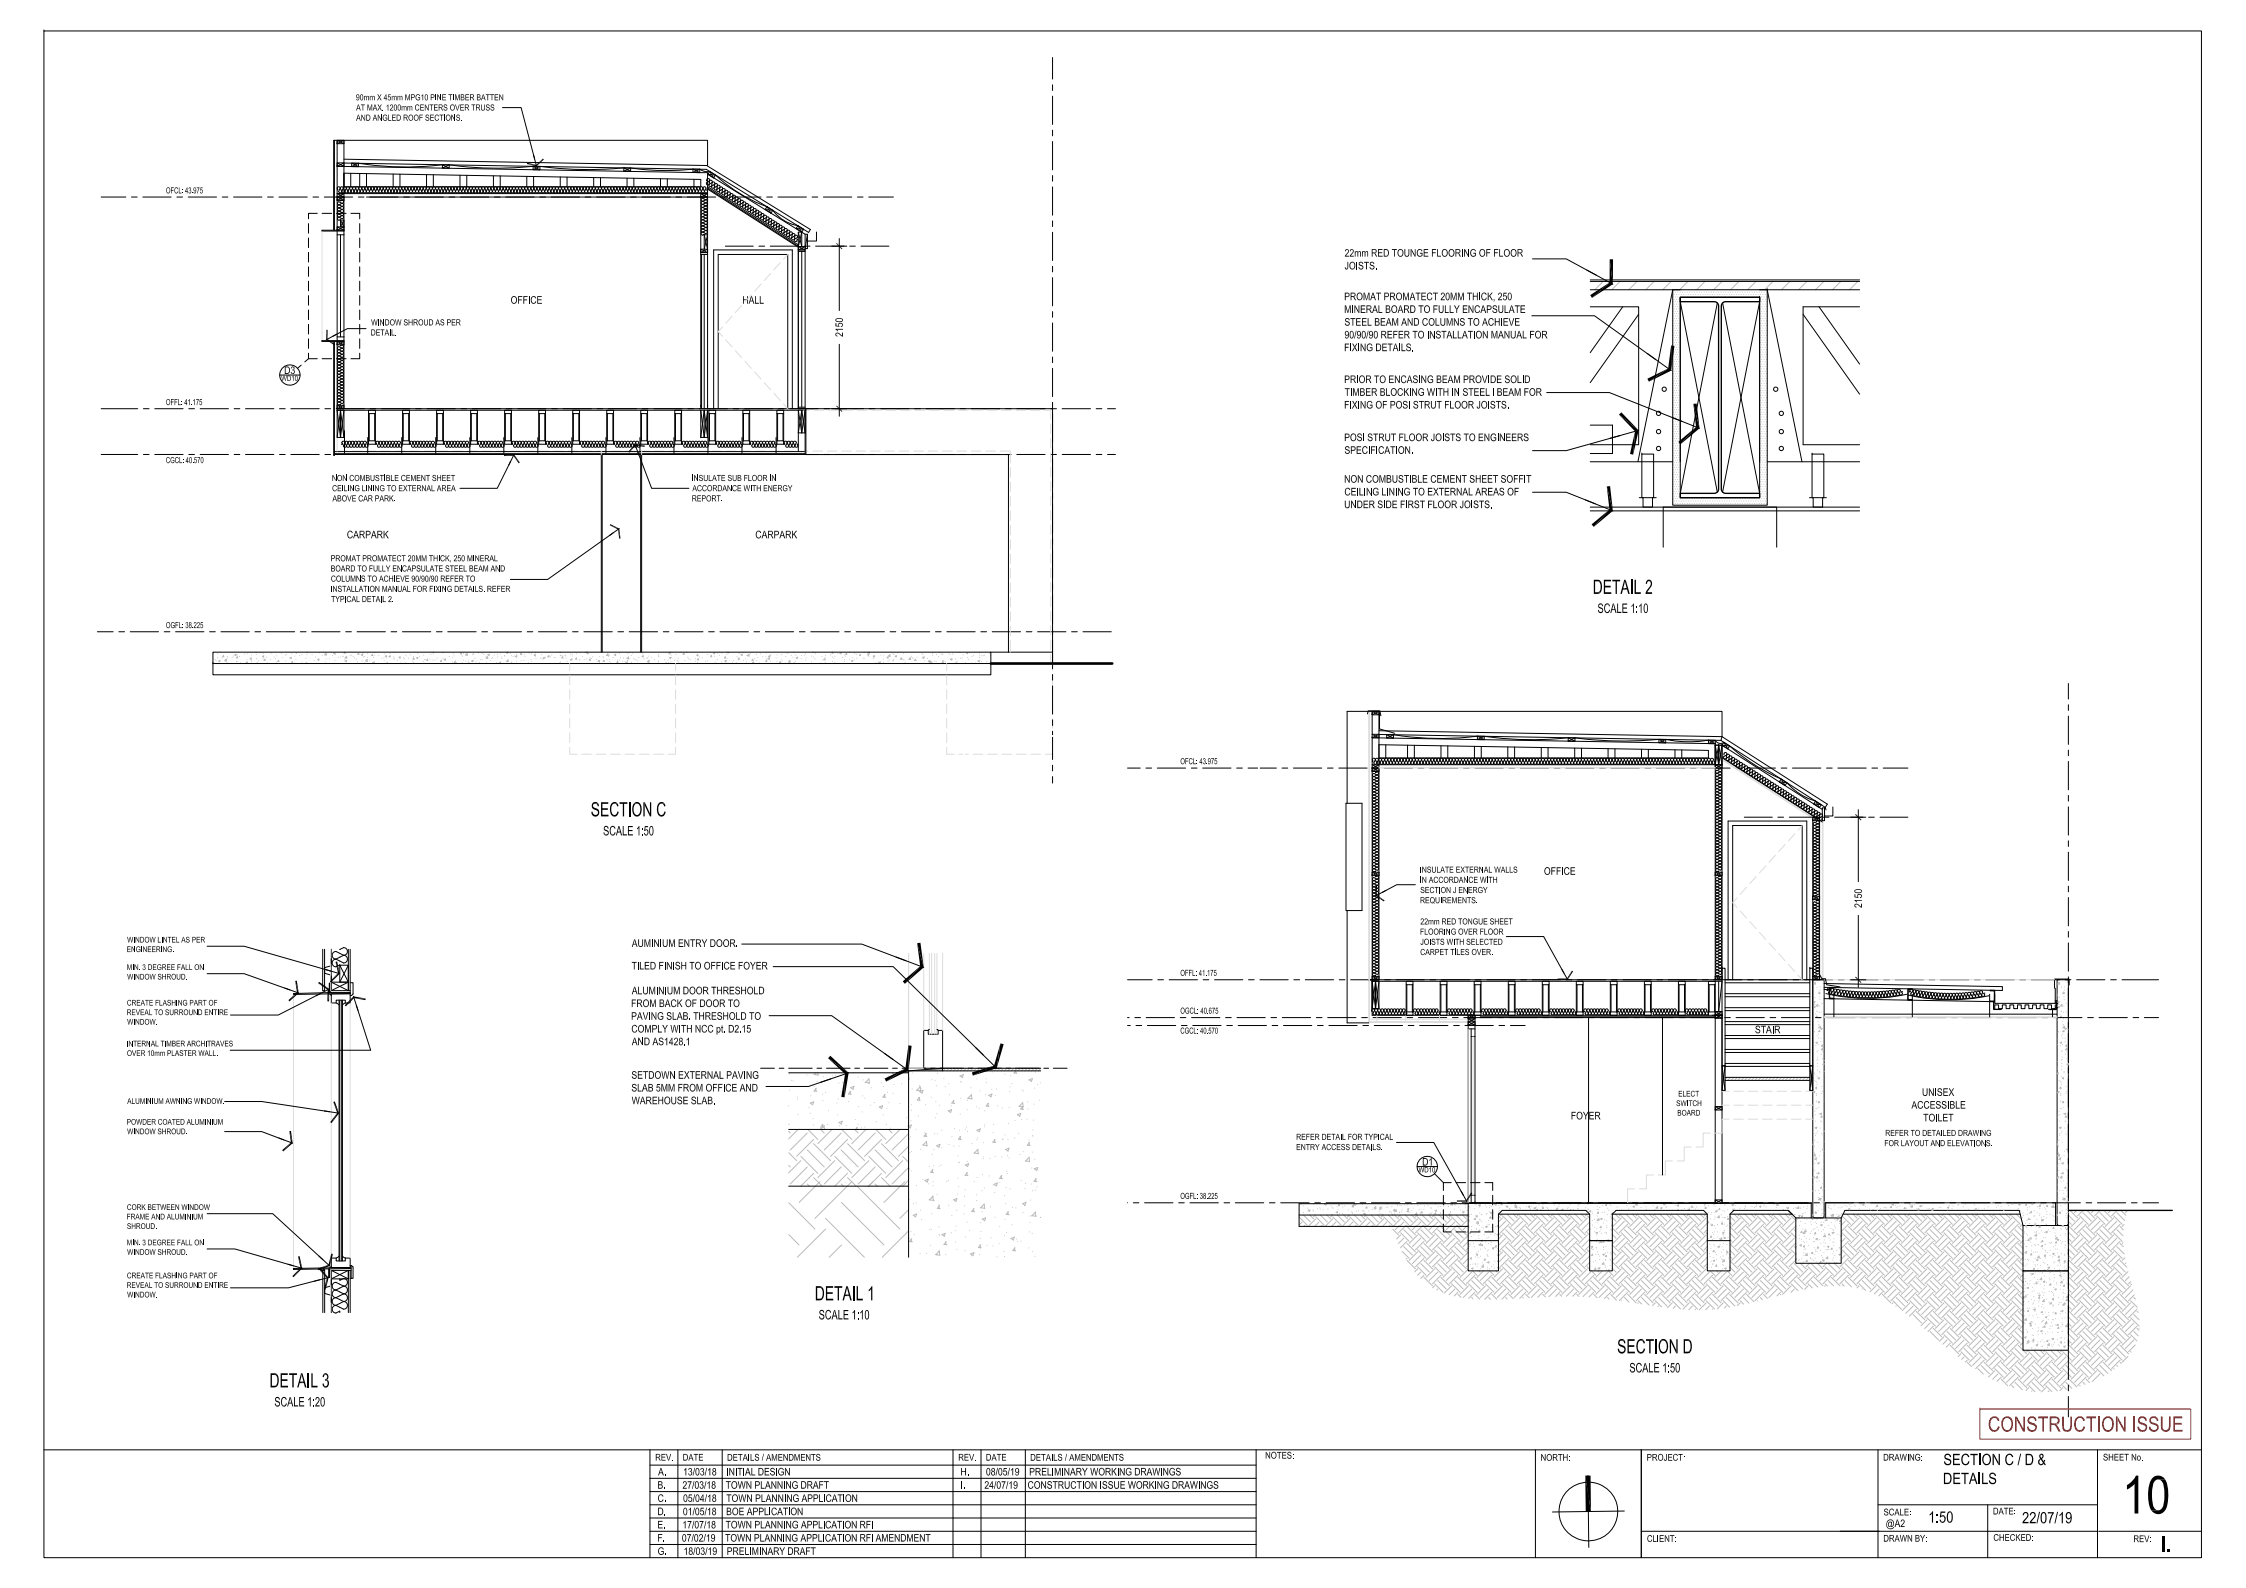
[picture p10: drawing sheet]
<svg xmlns="http://www.w3.org/2000/svg" width="594mm" height="420mm" viewBox="0 0 594 420" stroke-linecap="round" stroke-linejoin="round" font-family="sans-serif">
<defs><g id="words">
<text font-size="25.4" x="201.8" y="69.6">~~-1--</text>
<g font-size="8.9">
<text x="97.4" y="116.2">1</text>
<text x="115.3" y="116.2">1 1 1</text>
<text x="151.3" y="116.2">1</text>
<text x="160.3" y="116.2">1</text>
<text x="169.5" y="116.2">1 1</text>
<text x="196.4" y="116.2">1</text>
</g>
<text font-size="7.8" x="84.8" y="62.7">-</text>
<g font-size="7.6">
<text x="297.8" y="321.1">·-----------~~v;~.~-:~.:~-~</text>
<text x="344.4" y="321.1">:--~i~~~--</text>
<text x="356" y="321.1">;~-:..</text>
</g>
<text font-size="7.5" x="73.8" y="102.1">®</text>
<g font-size="7.3">
<text x="106.4" y="116.2">~</text>
<text x="142.5" y="116.2">~</text>
<text x="205.4" y="116.2">~</text>
</g>
<text font-size="6.9" fill="#bababa" x="479.7" y="299.1">.</text>
<text font-size="6.4" x="140" y="42.3">\.</text>
<text font-size="5.5" fill="#f00" x="525.9" y="379.1">CONSTR~CTION</text>
<g font-size="5.2">
<text x="421.4" y="157.1">DETAIL 2</text>
<text x="156.2" y="216.1">SECTION C</text>
<text x="215.6" y="344.4">DETAIL 1</text>
<text x="427.8" y="358.3">SECTION D</text>
</g>
<text font-size="4.8" fill="#bababa" x="480.9" y="295.2">,.</text>
<g font-size="4.2">
<text x="92.5" y="57.4">-,</text>
<text x="84.9" y="91.4">~</text>
<text x="26.5" y="121.5">----------------</text>
</g>
<g font-size="4.2" fill="#bababa">
<text x="447.6" y="132.7">........................... ...</text>
<text x="273.2" y="309.2">.,</text>
</g>
<g font-size="3.8">
<text x="92.4" y="49.1">I I</text>
<text x="103.6" y="49.1">I</text>
<text x="81.2" y="61.8">I</text>
<text x="81.2" y="65.6">I</text>
<text x="94.8" y="61.8">I</text>
<text x="94.8" y="65.6">I</text>
<text x="81.2" y="69.4">I</text>
<text x="94.8" y="69.4">I</text>
<text x="81.2" y="73.3">I</text>
<text x="81.2" y="77.1">I</text>
<text x="94.8" y="73.3">I</text>
<text x="94.8" y="77.1">I</text>
<text x="81.2" y="80.9">I</text>
<text x="94.8" y="80.9">I</text>
<text x="81.2" y="84.7">I</text>
<text x="81.2" y="88.5">I</text>
<text x="81.2" y="92.3">I</text>
<text x="94.8" y="92.3">I</text>
</g>
<g font-size="3.7">
<text x="479.6" y="283.2">).1</text>
<text x="388.6" y="321.1">......,...,..,~~~~~~~~~~~~....,..,.,.....~-~~~~i i ?if~i~~;&quot;&quot;&quot;&quot;....,.-,-.,.,.........---,,,</text>
</g>
<text font-size="3.6" fill="#bababa" x="268.7" y="295">.,,</text>
<g font-size="3.5">
<text x="422.6" y="162.2">SCALE 1:10</text>
<text x="159.5" y="221.2">SCALE 1:50</text>
<text x="216.5" y="349.3">SCALE 1:10</text>
<text x="431" y="363.4">SCALE 1:50</text>
</g>
<text font-size="3.5" fill="#bababa" x="249.4" y="330.4">'</text>
<g font-size="3.4">
<text x="81.1" y="57.6">r-</text>
<text x="367.3" y="321.1">~\ ~~~~..,....,.,..,.,,.=;,;</text>
<text x="367.4" y="321.1">- :~i --._</text>
</g>
<text font-size="3.4" fill="#bababa" x="481.6" y="289.7">;</text>
<text font-size="3.3" x="121.3" y="49.1">I</text>
<text font-size="3.3" fill="#bababa" x="243.1" y="332.2">.. ..s.</text>
<text font-size="3.2" x="479.9" y="286.1">\</text>
<text font-size="3.2" fill="#bababa" x="202.2" y="288.8">- - -r</text>
<text font-size="3.1" fill="#bababa" x="479.6" y="295.2">..</text>
<g font-size="2.9">
<text x="123.1" y="49.1">I</text>
<text x="56.1" y="178.2">I</text>
<text x="421.7" y="296.4">R</text>
<text x="254" y="394.2">I.</text>
</g>
<text font-size="2.9" fill="#bababa" x="480" y="278.5">:--:.</text>
<text font-size="2.7" x="80.6" y="95.4">}--</text>
<g font-size="2.6">
<text x="94.1" y="26.4">90mmX45mm MPG10 PINETIMBERBATTEN</text>
<text x="94.1" y="29.3">AT</text>
<text x="102" y="29.3">1200mm CENTERSOVERTRUSS</text>
<text x="94.1" y="32">ANDANGLEDROOF SECTIONS.</text>
<text x="355.6" y="67.9">22mmREDTOUNGE FLOORINGOF FLOOR</text>
<text x="355.6" y="71.2">JOISTS.</text>
<text x="135.1" y="80.4">OFFICE</text>
<text x="355.6" y="79.5">PROMAT PROMATECT20MMTHICK, 250</text>
<text x="355.6" y="82.7">MI</text>
<text x="358.1" y="82.7">NERAL BOARDTOFULLY ENCAPSULATE</text>
<text x="98.1" y="88.7">DETAIL.</text>
<text x="98.1" y="86.2">WINDOWSHROUDAS PER</text>
<text x="355.6" y="85.8">STEEL BEAMAND COLUMNS TO ACHIEVE</text>
<text x="355.6" y="89.6">90/90/90 REFER TO INSTALLATION MANUAL FOR</text>
<text x="355.6" y="92.9">FI</text>
<text x="357.4" y="92.9">XING DETAI</text>
<text x="370.6" y="92.9">LS.</text>
<text x="355.6" y="101.4">PRIOR TO ENCASING BEAMPROVIDESOLID</text>
<text x="43.8" y="107.3">OFFL:41.175</text>
<text x="355.6" y="104.7">TIMBER BLOCKI</text>
<text x="373.4" y="104.7">NG WITH IN</text>
<text x="386.8" y="104.7">STEEL i BEAMFOR ----._</text>
<text x="355.6" y="108.1">FI</text>
<text x="357.4" y="108.1">XING OF POSI</text>
<text x="373.6" y="108.1">STRUT FLOORJOI</text>
<text x="394.1" y="108.1">STS.</text>
<text x="43.8" y="122.6">CGCL:40.570</text>
<text x="87.9" y="127.3">NON COMBUSTIBLE CEMENTSHEET</text>
<text x="87.9" y="130">CEILINGLINING TOEXTERNALAREA --~</text>
<text x="171.8" y="130">~--ACCORDANCE WITHENERGY</text>
<text x="182.9" y="127.3">INSULATESUB FLOORIN</text>
<text x="355.6" y="127.8">NON COMBUSTIBLECEMENT SHEET SOFFIT</text>
<text x="355.6" y="131.1">CEILING LINING TO EXTERNALAREASOF</text>
<text x="88" y="132.8">ABOVECAR PARK.</text>
<text x="182.9" y="132.8">REPORT.</text>
<text x="355.6" y="134.5">UNDER SIDE FIRST FLOORJOISTS.</text>
<text x="91.7" y="142.5">CARPARK</text>
<text x="199.7" y="142.5">CARPARK</text>
<text x="87.4" y="148.5">PROMAT PROMATECT20MM THICK,250MINERAL</text>
<text x="87.4" y="151.3">BOARDTO FULLYENCAPSULATESTEEL BEAMAND</text>
<text x="87.4" y="153.9">COLUMNSTOACHIEVE 90190/90 REFER TO</text>
<text x="87.4" y="156.6">INSTALILATION MANUALFORFIXING DETAILS. REFER</text>
<text x="87.4" y="159.3">TYPICALDETAIL2.</text>
<text x="43.8" y="166.3">OGFL:38.225</text>
<text x="312.1" y="202.3">OFCL:43.975</text>
<text x="375.5" y="231">INSULATE EXTERNALWALLS</text>
<text x="375.5" y="233.8">INACCORDANCEWITH</text>
<text x="408.3" y="231.7">OFFICE</text>
<text x="375.5" y="239.1">REQUIREMENTS.</text>
<text x="375.6" y="236.4">SECTIONJ ENERGY</text>
<text x="375.6" y="244.7">22mm REDTONGUESHEET</text>
<text x="33.6" y="252">ENGINEERING.</text>
<text x="33.6" y="249.6">WINDOWLINTEL</text>
<text x="166.9" y="250.7">AUMINIUMENTRY DOOR. --------.._</text>
<text x="375.5" y="247.5">FLOORINGOVERFLOOR</text>
<text x="375.6" y="250.1">JOISTSWITHSELECTED ----</text>
<text x="33.6" y="256.8">MIN.</text>
<text x="39" y="256.8">DEGREE FALLON</text>
<text x="166.9" y="256.6">TILED FINISHTO OFFICE FOYER - - - - - - - ~</text>
<text x="375.6" y="252.9">CARPET TILESOVER.</text>
<text x="33.6" y="259">WINDOWSHROUD.</text>
<text x="166.9" y="263.3">ALUMINIUM DOOR THRESHOLD</text>
<text x="312.1" y="258.3">OFFL:41.175</text>
<text x="33.6" y="268.4">REVEAL</text>
<text x="33.6" y="266.2">CREATE FLASHINGPARTOF</text>
<text x="43.6" y="268.4">SURROUND ENTIRE____.</text>
<text x="166.9" y="266.6">FROM BACKOF DOOR TO</text>
<text x="166.9" y="270">PAVING SLAB. THRESHOLD TO</text>
<text x="312.1" y="268.3">OGCL:40.675</text>
<text x="33.6" y="271.3">WINDOW.</text>
<text x="166.9" y="273.4">COMPLY WITH NCC pt. D2.15</text>
<text x="312.1" y="273.7">CGCL:40.570</text>
<text x="33.6" y="277.1">INTERNALTIMBERARCHrTRAVES</text>
<text x="33.6" y="279.4">OVER10mmPLASTERWALL.</text>
<text x="166.9" y="276.7">AND AS1428.1</text>
<text x="166.9" y="285.6">SEIDOWN EXTERNAL PAVING</text>
<text x="33.6" y="292.4">ALUMINIUMAWNING WINDOW..- - - - -</text>
<text x="166.9" y="288.8">SLAB 5MM FROM OFFICE AND</text>
<text x="166.9" y="292.4">WAREHOUSE SLAB.</text>
<text x="443.2" y="292.9">SWITCH</text>
<text x="443.9" y="290.3">ELECT</text>
<text x="505.5" y="293.5">ACCESSIBLE</text>
<text x="508.4" y="290.2">UNISEX</text>
<text x="33.6" y="297.8">POWDERCOATEDALUMINIUM</text>
<text x="415.5" y="296.4">FO</text>
<text x="443.6" y="295.4">BOARD</text>
<text x="508.5" y="296.9">TOILET</text>
<text x="33.6" y="300.3">WINDOWSHROUD.</text>
<text x="342.8" y="304.5">ENTRYACCESS DETAILS.</text>
<text x="342.8" y="301.8">REFERDETAILFORTYPICAL</text>
<text x="498.5" y="303.4">FORLAYOUTANDELEVATIONS.</text>
<text x="498.6" y="300.7">REFER</text>
<text x="508.4" y="300.7">DETAILED DRAWING</text>
<text x="312.1" y="317.5">OGFL: 38.225</text>
<text x="33.6" y="322.7">FRAMEANDALUMINIUM----....._</text>
<text x="33.6" y="320.4">CORKBETWEEN WINDOW</text>
<text x="33.6" y="329.7">MIN.3DEGREE FALLON</text>
<text x="33.6" y="325.5">SHROUD.</text>
<text x="33.6" y="332.2">WINDOWSHROUD.</text>
<text x="33.6" y="340.6">REVEAL TOSURROUND ENTIRE</text>
<text x="33.6" y="338.5">CREATE FLASHING PARTOF</text>
<text x="180.6" y="386.8">DATE</text>
<text x="192.3" y="386.8">DETAILS IAMENDMENTS</text>
<text x="253.5" y="386.8">REV.</text>
<text x="260.7" y="386.8">DATE</text>
<text x="272.5" y="386.8">DETAILSIAMENDMENTS</text>
<text x="334.7" y="386.3">NOTES:</text>
<text x="407.5" y="386.8">NORTH:</text>
<text x="435.6" y="386.8">PROJECT:</text>
<text x="180.4" y="394.2">27/03/18</text>
<text x="180.7" y="390.8">13/03/18</text>
<text x="192" y="394.2">TOWN PLANNING DRAFT</text>
<text x="192.2" y="390.8">INITIAL DESIGN</text>
<text x="254" y="390.8">H.</text>
<text x="260.3" y="394.2">24/07/19</text>
<text x="260.8" y="390.8">08/05/19</text>
<text x="271.8" y="394.2">CONSTRUCTION ISSUEWORKING DRAWINGS</text>
<text x="272.3" y="390.8">PRELIMINARYWORKING DRAWINGS</text>
<text x="180.6" y="401.1">01/05/18</text>
<text x="180.6" y="397.7">05/04/18</text>
<text x="192" y="397.7">TOWN PLANNING APPLICATION</text>
<text x="192.1" y="401.1">BOEAPPLICATION</text>
<text x="180.6" y="404.6">17/07/18</text>
<text x="192" y="404.6">TOWN PLANNING APPLICATION RFI</text>
<text x="180.2" y="408.2">07/02/19</text>
<text x="180.9" y="411.7">18/03/19</text>
<text x="191.8" y="408.2">TOWN PLANNINGAPPLICATION RFI AMENDMENT</text>
<text x="192.2" y="411.7">PRELIMINARYDRAFT</text>
</g>
<text font-size="2.6" fill="#dcdcdc" x="196.3" y="80.4">HALL</text>
<g font-size="2.5">
<text x="130.3" y="49.1">11</text>
<text x="139" y="49.1">11</text>
</g>
<g font-size="2.4">
<text x="112.5" y="49.1">1</text>
<text x="114.3" y="49.1">1</text>
<text x="147.9" y="49.1">I I</text>
<text x="156.9" y="49.1">I</text>
<text x="158.6" y="49.1">I</text>
</g>
<g font-size="2.3">
<text x="97" y="29.3">MAX</text>
<text x="47.9" y="249.6">AS PER</text>
<text x="505.3" y="300.7">TO</text>
</g>
<g font-size="2.3" fill="#bababa">
<text x="448" y="133.4">..............................</text>
<text x="480" y="289.7">~</text>
</g>
<text font-size="2.2" x="191.5" y="53.7">~ - - - -</text>
<text font-size="2.2" fill="#bababa" x="456.9" y="286.1">---------··---··----------</text>
<g font-size="2">
<text x="37.6" y="256.8">3</text>
<text x="40.8" y="268.4">TO</text>
</g>
<text font-size="2" fill="#bababa" x="536.3" y="368.3">&quot;,;</text>
<g font-size="1.9">
<text x="165.6" y="49.1">I I</text>
<text x="174.4" y="49.1">I</text>
<text x="176.2" y="49.1">I</text>
</g>
<text font-size="1.9" fill="#bababa" x="539.8" y="368.3">;,);</text>
<text font-size="1.7" fill="#dcdcdc" x="223.2" y="109.1">-------------+</text>
<text font-size="1.7" x="490.3" y="237.9">LO</text>
<text font-size="1.7" fill="#bababa" x="270.9" y="307.2">,4 •</text>
<text font-size="1.6" fill="#bababa" x="464.8" y="132.7">,</text>
<text font-size="1.6" x="490.3" y="240.3">N</text>
</g></defs>
<g fill="none" stroke="#000" stroke-width=".26">
<path d="M11.6 8.2h570.7v403.9h-570.7zM11.6 8.2h.1M278.4 15.2v5.7M88.5 37.1v23.8M89.2 37.1h1.8v.9h-1.8zM89.2 38h.1M89.2 38l1.8-.9v14.1l-1.8 .9M91 38l-1.8-.9v14.1M132.9 28.5h4.9l3.6 13.6M278.4 22.4v1.5M278.4 25.4v7.5M278.4 34.4v1.5"/>
<path d="M278.4 37.4v7.5M26.8 52.1h6.5M34.8 52.1h1.5M37.8 52.1h7.5M46.8 52.1h1.5M49.8 52.1h7.5M58.8 52.1h1.5M61.8 52.1h7.5M70.8 52.1h1.5M73.8 52.1h7.5M82.8 52.1h1.5M85.8 52.1h7.5"/>
<path d="M89 56.5h2.5M89.2 52.1h1.8v.9h-1.8zM89.2 53h.1M89.2 51.2h1.8v.9h-1.8zM89.2 52.1h.1M89.2 43.1h1.8v.9h-1.8zM89.2 44h.1M89.2 52.1v8.8l1.8-.9-.9-1.9-.4 .2a.41 .41 0 0 1-.4-.4 .41 .41 0 0 1 .4-.5M89.2 52.1l1.8 .9M89.2 51.2l1.8 .9M89.2 51.2h96.2M89.2 43.1l1.8 .9"/>
<path d="M89.7 54.2a.4 .4 0 0 0-.4 .4 .4 .4 0 0 0 .4 .4M89.7 55a.41 .41 0 0 0-.4 .4 .41 .41 0 0 0 .4 .4M89.7 55.8a.4 .4 0 0 0-.4 .4 .4 .4 0 0 0 .4 .4M89.7 56.6a.4 .4 0 0 0-.4 .4 .4 .4 0 0 0 .4 .4M89.7 54.2l.8 .4M89.7 55l.8 .4M89.7 55.8l.8 .4M89.7 56.6l.8 .4M90 49.8l.4-.4 .4 .4M90 49.8l.4 .8M90 49.8l-.2-.3h-.4l-.2 .3 .2 .4h-.2M90 49.8l-.4 .8a.41 .41 0 0 0 .4 .4 .41 .41 0 0 0 .4-.4"/>
<path d="M90.1 53v.2l.4-.2a.41 .41 0 0 1 .4 .4 .41 .41 0 0 1-.4 .4M90.1 58.2h.9v1.8h-.9zM90.4 50.6l.4 .4 .4-.4M90.5 53.8l-.8 .4M90.5 54.6l-.8 .4M90.5 55.4l-.8 .4M90.5 56.2l-.8 .4M90.5 57l-.8 .4M90.5 53.8l-.8-.4a.41 .41 0 0 0-.4 .4 .41 .41 0 0 0 .4 .4M90.5 53.8a.4 .4 0 0 1 .4 .4 .4 .4 0 0 1-.4 .4M90.5 54.6a.4 .4 0 0 1 .4 .4 .4 .4 0 0 1-.4 .4M90.5 55.4a.41 .41 0 0 1 .4 .4 .41 .41 0 0 1-.4 .4"/>
<path d="M90.5 56.2a.4 .4 0 0 1 .4 .4 .4 .4 0 0 1-.4 .4M90.5 57a.41 .41 0 0 1 .4 .5 .41 .41 0 0 1-.4 .4l-.8-.5M90.8 49.8l-.4 .8M90.8 49.8l.4 .8M90.8 49.8l.4-.4 .4 .3-.4 .9M91 52.1v38M91 58.2l-.9 1.8M91 42.1l95.9 1.7 27.5 16.9M91 45.8l94.4 1.7v1.9h-94.4M91 52.1l-1.8 .9M91.2 50.6a.41 .41 0 0 0 .4 .4 .41 .41 0 0 0 .4-.4M91.8 50.2l.2 .4"/>
<path d="M92 50.6a.4 .4 0 0 0 .4 .4 .4 .4 0 0 0 .4-.4M92.2 50.2l-.2 .4M92.6 50.2l.2 .4M92.8 50.6a.41 .41 0 0 0 .4 .4 .41 .41 0 0 0 .5-.4M93 44.1l1.8-.9a79.8 79.8 0 0 0 22.2 .4l1.8 .9M93 43.2h1.8v.9h-1.8zM93 43.2l1.8 .9M93 50.2l-.2 .4M93.5 50.2l.2 .4M93.7 50.6a.4 .4 0 0 0 .4 .4 .4 .4 0 0 0 .4-.4M93.9 50.2l-.2 .4M94.3 50.2l.2 .4"/>
<path d="M94.5 50.6l.4 .4 .4-.4M94.7 50.2l-.2 .4M94.8 52.1h1.5M95.1 50.2l.2 .4M95.3 50.6a.41 .41 0 0 0 .4 .4 .41 .41 0 0 0 .4-.4M95.5 50.2l-.2 .4M95.9 50.2l.2 .4M96.1 50.6a.4 .4 0 0 0 .4 .4 .4 .4 0 0 0 .4-.4M96.3 50.2l-.2 .4M96.5 49.8l.4-.4 .4 .4M96.7 50.2l.2 .4M96.9 50.6a.41 .41 0 0 0 .4 .4 .41 .41 0 0 0 .4-.4"/>
<path d="M96.9 52.1h92.4M96.9 45.9v3.5M97.3 49.8l.4-.4 .4 .4M97.3 49.8l-.4 .8M97.3 49.8l.4 .8M97.7 50.6l.4 .4 .4-.4M98.1 49.8l-.4 .8M98.1 49.8v-.1a.42 .42 0 0 1 .4-.3 .42 .42 0 0 1 .4 .3v.1M98.1 49.8l.4 .8M98.5 50.6l.4 .4 .4-.4M98.9 49.8l-.4 .8M98.9 49.8l.4-.4 .5 .4"/>
<path d="M98.9 49.8l.4 .8M99.3 50.6a.41 .41 0 0 0 .4 .4 .41 .41 0 0 0 .5-.4M99.8 49.8l.4-.4 .4 .4M99.8 49.8l-.5 .8M99.8 49.8l.4 .8M100.2 50.6a.4 .4 0 0 0 .4 .4 .4 .4 0 0 0 .4-.4M100.6 49.8l-.4 .8M100.6 49.8l.4-.4 .4 .4M100.6 49.8l.4 .8M101 50.6a.41 .41 0 0 0 .4 .4 .41 .41 0 0 0 .4-.4M101.4 49.8l-.4 .8M101.4 49.8l.4-.4 .4 .4"/>
<path d="M101.4 49.8l.4 .8M101.8 50.6l.4 .4 .4-.4M102.2 49.8l-.4 .8M102.2 49.8l.4 .8M102.2 49.8v-.1a.42 .42 0 0 1 .4-.3 .42 .42 0 0 1 .4 .3v.1M102.6 50.6a.4 .4 0 0 0 .4 .4 .4 .4 0 0 0 .4-.4M102.8 50.2l-.2 .4M103.2 50.2l.2 .4M103.4 50.6a.41 .41 0 0 0 .4 .4 .41 .41 0 0 0 .4-.4M103.6 50.2l-.2 .4M104 50.2l.2 .4M104.2 50.6l.4 .4 .4-.4"/>
<path d="M104.4 50.2l-.2 .4M104.8 50.2l.2 .4M105 50.6a.41 .41 0 0 0 .4 .4 .41 .41 0 0 0 .5-.4M105.2 50.2l-.2 .4M105.5 49.8l.3-.4 .5 .4M105.6 50.2l.3 .4M105.8 46.1v3.3M105.9 50.6l.3 .4 .5-.4M106.3 49.8l-.4 .8M106.3 49.8l.4 .8M106.3 49.8l.4-.4 .4 .4M106.7 50.6a.41 .41 0 0 0 .4 .4 .41 .41 0 0 0 .4-.4"/>
<path d="M107.1 49.8l-.4 .8M107.1 49.8l.4 .8M107.1 49.8l.4-.4 .4 .4M107.5 50.6a.4 .4 0 0 0 .4 .4 .4 .4 0 0 0 .4-.4M107.9 49.8v-.1a.42 .42 0 0 1 .4-.3 .42 .42 0 0 1 .4 .3v.1M107.9 49.8l-.4 .8M107.9 49.8l.4 .8M108.3 50.6l.4 .4 .4-.4M108.7 49.8l-.4 .8M108.7 49.8l.4-.4 .4 .4M108.7 49.8l.4 .8M109.1 50.6a.41 .41 0 0 0 .4 .4 .41 .41 0 0 0 .4-.4"/>
<path d="M109.5 49.8l-.4 .8M109.5 49.8l.4-.4 .4 .4M109.5 49.8l.4 .8M109.9 50.6a.4 .4 0 0 0 .4 .4 .4 .4 0 0 0 .4-.4M110.3 49.8l-.4 .8M110.3 49.8l.4-.4 .4 .4M110.3 49.8l.4 .8M110.7 50.6a.41 .41 0 0 0 .4 .4 .41 .41 0 0 0 .4-.4M111.1 49.8l.4-.4 .5 .4M111.1 49.8l-.4 .8M111.1 49.8l.4 .8M111.5 50.6l.4 .4 .5-.4"/>
<path d="M112 49.8l-.5 .8M112 49.8l.4 .8M112.4 50.6l.4 .4 .4-.4M112.4 50.6l.4-.8 .4 .8M112.8 46.2v3.2M113.2 50.6a.41 .41 0 0 0 .4 .4 .41 .41 0 0 0 .4-.4M113.6 49.8l.4 .8M113.6 49.8l-.4 .8M113.6 49.8l.4-.4 .4 .4M114 50.6a.4 .4 0 0 0 .4 .4 .4 .4 0 0 0 .4-.4M114.4 49.8l.4 .8M114.4 49.8l-.4 .8"/>
<path d="M114.6 46.2v3.2M114.8 50.6a.41 .41 0 0 0 .4 .4 .41 .41 0 0 0 .4-.4M114.8 50.6l.4-.8 .4 .8M115.6 50.6l.4 .4 .4-.4M116 49.8l.4 .8M116 49.8l-.4 .8M116 49.8v-.1a.42 .42 0 0 1 .4-.3 .42 .42 0 0 1 .4 .3v.1M116.4 50.6a.4 .4 0 0 0 .4 .4 .4 .4 0 0 0 .4-.4M116.8 49.8l-.4 .8M116.8 49.8l.4 .8M116.8 49.8l.4-.4 .4 .4M117 43.6h1.8v.9h-1.8z"/>
<path d="M117.2 50.6a.41 .41 0 0 0 .4 .4 .41 .41 0 0 0 .4-.4M117.6 49.8l-.4 .8M117.6 49.8l.4 .8M117.6 49.8l.4-.4 .4 .4M118 50.6l.5 .4 .4-.4M118.4 49.8l-.4 .8M118.4 49.8l.5 .8M118.4 49.8l.5-.4 .3 .3-.3 .9M118.9 50.6a.41 .41 0 0 0 .4 .4 .41 .41 0 0 0 .4-.4M119.7 50.6l.4 .4 .4-.4M120.1 49.8l-.4-.4-.4 .3 .4 .9M120.1 49.8l-.4 .8"/>
<path d="M120.1 49.8l.4-.4 .4 .4M120.1 49.8l.4 .8M120.5 50.6a.41 .41 0 0 0 .4 .4 .41 .41 0 0 0 .4-.4M120.7 50.2l-.2 .4M121.1 50.2l.2 .4M121.3 50.6a.4 .4 0 0 0 .4 .4 .4 .4 0 0 0 .4-.4M121.5 50.2l-.2 .4M121.9 50.2l.2 .4M122.1 50.6l.4 .4 .4-.4M122.3 50.2l-.2 .4M122.7 50.2l.2 .4M122.9 50.6a.41 .41 0 0 0 .4 .4 .41 .41 0 0 0 .4-.4"/>
<path d="M122.9 50.6l.4-.8 .4 .8M123.7 50.6a.4 .4 0 0 0 .4 .4 .4 .4 0 0 0 .4-.4M124.1 49.8l-.4 .8M124.1 49.8l.5-.4 .3 .4M124.1 49.8l.4 .8M124.5 50.6a.41 .41 0 0 0 .5 .4 .41 .41 0 0 0 .4-.4M124.9 49.8l-.4 .8M124.9 49.8l.5 .8M124.9 49.8l.5-.4 .4 .4M125.4 50.6l.4 .4 .4-.4M125.8 49.8l.4 .8M125.8 49.8l-.4 .8"/>
<path d="M125.8 49.8v-.1a.42 .42 0 0 1 .4-.3 .42 .42 0 0 1 .4 .3v.1M126.2 50.6l.4 .4 .4-.4M126.6 49.8l.4 .8M126.6 49.8l-.4 .8M126.6 49.8l.4-.4 .4 .4M127 50.6a.41 .41 0 0 0 .4 .4 .41 .41 0 0 0 .4-.4M127.4 49.8l.4 .8M127.4 49.8l-.4 .8M127.4 49.8l.4-.4 .4 .4M127.8 50.6a.4 .4 0 0 0 .4 .4 .4 .4 0 0 0 .4-.4M128.2 49.8l-.4 .8M128.2 49.8l.4 .8"/>
<path d="M128.2 49.8l.4-.4 .4 .4M128.6 50.6a.41 .41 0 0 0 .4 .4 .41 .41 0 0 0 .4-.4M129 49.8l-.4 .8M129 49.8l.4 .8M129 49.8l.4-.4 .4 .4M129.4 50.6l.4 .4 .4-.4M129.8 49.8l-.4 .8M129.8 49.8l.4 .8M130.2 50.6a.4 .4 0 0 0 .4 .4 .4 .4 0 0 0 .4-.4M130.2 50.6l.4-.8 .4 .8M130.5 46.5v2.9M131 50.6a.41 .41 0 0 0 .5 .4 .41 .41 0 0 0 .4-.4"/>
<path d="M131 50.6l.5-.8 .4 .8M131.9 50.6a.4 .4 0 0 0 .4 .4 .4 .4 0 0 0 .4-.4M131.9 50.6l.4-.8 .4 .8M132.7 50.6a.41 .41 0 0 0 .4 .4 .41 .41 0 0 0 .4-.4M133.1 49.8l.4-.4 .4 .4M133.1 49.8l-.4 .8M133.1 49.8l.4 .8M133.5 50.6l.4 .4 .4-.4M133.9 49.8l-.4 .8M133.9 49.8l.4-.4 .4 .4M133.9 49.8l.4 .8M134.3 50.6a.41 .41 0 0 0 .4 .4 .41 .41 0 0 0 .4-.4"/>
<path d="M134.7 49.8l-.4 .8M134.7 49.8l.4-.4 .4 .4M134.7 49.8l.4 .8M135.1 50.6a.4 .4 0 0 0 .4 .4 .4 .4 0 0 0 .4-.4M135.5 49.8l-.4 .8M135.5 49.8l.4 .8M135.5 49.8l.1-.1a.42 .42 0 0 1 .3-.3 .42 .42 0 0 1 .4 .3v.1M135.9 50.6l.4 .4 .4-.4M136.3 49.8l.4 .8M136.3 49.8l-.4 .8M136.3 49.8l.4-.4 .5 .4M136.7 50.6a.41 .41 0 0 0 .4 .4 .41 .41 0 0 0 .5-.4"/>
<path d="M137.2 49.8l.4 .8M137.2 49.8l-.5 .8M137.2 49.8l.4-.4 .4 .4M137.6 50.6a.4 .4 0 0 0 .4 .4 .4 .4 0 0 0 .4-.4M138 49.8l.4 .8M138 49.8l-.4 .8M138 49.8l.4-.4 .4 .4M138.4 50.6a.41 .41 0 0 0 .4 .4 .41 .41 0 0 0 .4-.4M138.8 49.8l-.4 .8M138.8 49.8l.4 .8M139.2 50.6l.4 .4 .4-.4M139.2 50.6l.4-.8 .4 .8"/>
<path d="M140 50.6l.4 .4 .4-.4M140 50.6l.4-.8 .4 .8M140.8 50.6a.41 .41 0 0 0 .4 .4 .41 .41 0 0 0 .4-.4M141 44l-5.3 .4-5.1 .1a87.2 87.2 0 0 1-11.8-.9l-1.8 .9M141.2 49.8l.4-.4 .4 .4M141.2 49.8l-.4 .8M141.2 49.8l.4 .8M141.6 50.6a.4 .4 0 0 0 .4 .4 .4 .4 0 0 0 .4-.4M142 49.8l-.4 .8M142 49.8l.4-.4 .4 .4M142 49.8l.4 .8M142.4 50.6a.41 .41 0 0 0 .4 .4 .41 .41 0 0 0 .5-.4"/>
<path d="M142.8 44l5.3 .6 5.2 .2h6.4l5.3-.4 1.8 .9M142.8 49.8l-.4 .8M142.8 49.8l.4-.4 .5 .4M142.8 49.8l.5 .8M143.3 50.6l.3 .4 .5-.4M143.7 49.8l-.4 .8M143.7 49.8v-.1a.42 .42 0 0 1 .4-.3 .42 .42 0 0 1 .3 .3l.1 .1M143.7 49.8l.4 .8M144.1 50.6l.4 .4 .4-.4M144.5 49.8l.4-.4 .4 .4M144.5 49.8l-.4 .8M144.5 49.8l.4 .8"/>
<path d="M144.9 50.6a.41 .41 0 0 0 .4 .4 .41 .41 0 0 0 .4-.4M145.3 49.8l-.4 .8M145.3 49.8l.4-.4 .4 .4M145.3 49.8l.4 .8M145.7 50.6a.4 .4 0 0 0 .4 .4 .4 .4 0 0 0 .4-.4M146.1 49.8l-.4 .8M146.1 49.8l.4-.4 .4 .4M146.1 49.8l.4 .8M146.5 50.6a.41 .41 0 0 0 .4 .4 .41 .41 0 0 0 .4-.4M146.9 49.8l-.4 .8M146.9 49.8l.4 .8M146.9 49.8l.4-.4 .4 .4"/>
<path d="M147.3 50.6l.4 .4 .4-.4M147.7 49.8l.4 .8M147.7 49.8l-.4 .8M148.5 49.8l.4 .8a.4 .4 0 0 1-.4 .4 .4 .4 0 0 1-.4-.4zM149.4 49.8l.4 .8a.4 .4 0 0 1-.4 .4 .4 .4 0 0 1-.5-.4zM149.8 50.6l.4 .4 .4-.4M149.8 50.6l.4-.8 .4 .8M150.6 50.6a.41 .41 0 0 0 .4 .4 .41 .41 0 0 0 .4-.4M151 49.8l-.4 .8M151 49.8l.4 .8M151 49.8l.4-.4 .4 .4M151.4 50.6a.4 .4 0 0 0 .4 .4 .4 .4 0 0 0 .4-.4"/>
<path d="M151.8 49.8l-.4 .8M151.8 49.8l.4 .8M151.8 49.8l.4-.4 .4 .4M152.2 50.6a.41 .41 0 0 0 .4 .4 .41 .41 0 0 0 .4-.4M152.6 49.8l.4-.4 .4 .4M152.6 49.8l-.4 .8M152.6 49.8l.4 .8M153 50.6a.4 .4 0 0 0 .4 .4 .4 .4 0 0 0 .4-.4M153.4 49.8l-.4 .8M153.4 49.8v-.1a.42 .42 0 0 1 .4-.3 .42 .42 0 0 1 .4 .3v.1M153.4 49.8l.4 .8M153.8 50.6l.4 .4 .4-.4"/>
<path d="M154.2 49.8l-.4 .8M154.2 49.8l.4-.4 .4 .4M154.2 49.8l.4 .8M154.6 50.6a.41 .41 0 0 0 .4 .4 .41 .41 0 0 0 .4-.4M155 49.8l-.4 .8M155 49.8l.4-.4 .4 .4M155 49.8l.4 .8M155.4 50.6a.4 .4 0 0 0 .4 .4 .4 .4 0 0 0 .5-.4M155.8 49.8l.5-.4 .4 .4M155.8 49.8l-.4 .8M155.8 49.8l.5 .8M156.3 50.6a.41 .41 0 0 0 .4 .4 .41 .41 0 0 0 .4-.4"/>
<path d="M156.7 49.8l-.4 .8M156.7 49.8l.4 .8M157.1 50.6l.4 .4 .4-.4M157.5 49.8l-.4 .8M157.5 49.8v-.1a.42 .42 0 0 1 .4-.3 .42 .42 0 0 1 .4 .3v.1M157.5 49.8l.4 .8M157.9 50.6l.4 .4 .4-.4M158.3 49.8l-.4 .8M158.3 49.8l.4 .8M158.7 50.6a.41 .41 0 0 0 .4 .4 .41 .41 0 0 0 .4-.4M159.1 49.8l.4 .8M159.1 49.8l-.4 .8"/>
<path d="M159.1 49.8l.4-.4 .4 .4M159.5 50.6a.4 .4 0 0 0 .4 .4 .4 .4 0 0 0 .4-.4M159.9 49.8l.4 .8M159.9 49.8l-.4 .8M159.9 49.8l.4-.4 .4 .4M160.3 50.6a.41 .41 0 0 0 .4 .4 .41 .41 0 0 0 .4-.4M160.7 49.8l.4 .8M160.7 49.8l-.4 .8M160.7 49.8l.4-.4 .4 .4M161.1 50.6l.4 .4 .4-.4M161.5 49.8l-.4 .8M161.5 49.8l.4 .8"/>
<path d="M161.5 49.8l.5-.4 .3 .4M161.9 50.6a.4 .4 0 0 0 .4 .4 .4 .4 0 0 0 .5-.4M162.3 49.8l-.4 .8M162.3 49.8l.5 .8M162.3 49.8l.5-.4 .4 .4M162.8 50.6a.41 .41 0 0 0 .4 .4 .41 .41 0 0 0 .4-.4M163.2 49.8l-.4 .8M163.2 49.8l.4 .8M163.2 49.8l.4-.4 .4 .4M163.6 50.6l.4 .4 .4-.4M164 49.8l.4-.4 .4 .4M164 49.8l-.4 .8"/>
<path d="M164 49.8l.4 .8M164.4 50.6a.41 .41 0 0 0 .4 .4 .41 .41 0 0 0 .4-.4M164.8 49.8l-.4 .8M164.8 49.8l.4-.4 .4 .4M164.8 49.8l.4 .8M165 45.3l1.8-.9 7.7 .7h4.3l4.5-.4 1.8 1M165 44.4h1.8v.9h-1.8zM165.2 50.6a.4 .4 0 0 0 .4 .4 .4 .4 0 0 0 .4-.4M165.6 49.8l-.4 .8M165.6 49.8l.4-.4 .4 .4M165.6 49.8l.4 .8M166 50.6a.41 .41 0 0 0 .4 .4 .41 .41 0 0 0 .4-.4"/>
<path d="M166.4 49.8l.4-.4 .4 .4M166.4 49.8l-.4 .8M166.4 49.8l.4 .8M166.8 50.6a.4 .4 0 0 0 .4 .4 .4 .4 0 0 0 .4-.4M167.2 49.8l-.4 .8M167.2 49.8l.1-.1a.42 .42 0 0 1 .3-.3 .42 .42 0 0 1 .4 .3v.1M167.2 49.8l.4 .8M167.6 50.6l.5 .4 .3-.4M168 49.8l-.4 .8M168 49.8l.5-.4 .4 .4M168 49.8l.4 .8M168.4 50.6a.41 .41 0 0 0 .5 .4 .41 .41 0 0 0 .4-.4"/>
<path d="M168.9 49.8l-.5 .8M168.9 49.8l.4 .8M168.9 49.8l.4-.4 .4 .4M169.3 50.6a.4 .4 0 0 0 .4 .4 .4 .4 0 0 0 .4-.4M169.7 49.8l.4 .8M169.7 49.8l-.4 .8M169.7 49.8l.4-.4 .4 .4M170.1 50.6a.41 .41 0 0 0 .4 .4 .41 .41 0 0 0 .4-.4M170.5 49.8l.4 .8M170.5 49.8l-.4 .8M170.5 49.8l.4-.4 .4 .4M170.9 50.6l.4 .4 .4-.4"/>
<path d="M171.3 49.8l.4 .8M171.3 49.8l-.4 .8M171.3 49.8v-.1a.42 .42 0 0 1 .4-.3 .42 .42 0 0 1 .4 .3v.1M171.7 50.6l.4 .4 .4-.4M172.1 49.8l-.4 .8M172.1 49.8l.4 .8M172.1 49.8l.4-.4 .4 .4M172.5 50.6a.41 .41 0 0 0 .4 .4 .41 .41 0 0 0 .4-.4M172.9 49.8l-.4 .8M172.9 49.8l.4 .8M172.9 49.8l.4-.4 .4 .4M173.3 50.6a.4 .4 0 0 0 .4 .4 .4 .4 0 0 0 .4-.4"/>
<path d="M173.7 49.8l-.4 .8M173.7 49.8l.4 .8M173.7 49.8l.4-.4 .4 .4M174.1 50.6a.41 .41 0 0 0 .5 .4 .41 .41 0 0 0 .4-.4M174.5 49.8l.5-.4 .4 .4M174.5 49.8l-.4 .8M174.5 49.8l.5 .8M175 50.6l.4 .4 .4-.4M175.4 49.8l-.4 .8M175.4 49.8v-.1a.42 .42 0 0 1 .4-.3 .42 .42 0 0 1 .3 .3l.1 .1M175.4 49.8l.4 .8M175.8 50.6a.4 .4 0 0 0 .4 .4 .4 .4 0 0 0 .4-.4"/>
<path d="M176.2 49.8l-.4 .8M176.2 49.8l.4-.4 .4 .4M176.2 49.8l.4 .8M176.6 50.6a.41 .41 0 0 0 .4 .4 .41 .41 0 0 0 .4-.4M177 49.8l-.4 .8M177 49.8l.4-.4 .4 .4M177 49.8l.4 .8M177.4 50.6l.4 .4 .4-.4M177.8 49.8l.4-.4 .4 .4M177.8 49.8l-.4 .8M177.8 49.8l.4 .8M178.2 50.6a.41 .41 0 0 0 .4 .4 .41 .41 0 0 0 .4-.4"/>
<path d="M178.6 49.8l-.4 .8M178.6 49.8l.4-.4 .4 .4M178.6 49.8l.4 .8M179 50.6l.4 .4 .4-.4M179.4 49.8l-.4 .8M179.4 49.8l.4-.4 .4 .4M179.4 49.8l.4 .8M179.8 50.6a.41 .41 0 0 0 .4 .4 .41 .41 0 0 0 .5-.4M180.2 49.8l-.4 .8M180.2 49.8l.5 .8M180.2 49.8l.4-.4 .5 .4M180.7 50.6a.4 .4 0 0 0 .4 .4 .4 .4 0 0 0 .4-.4"/>
<path d="M181.1 49.8l.4 .8M181.1 49.8v-.1a.42 .42 0 0 1 .4-.3 .42 .42 0 0 1 .3 .3l.1 .1M181.1 49.8l-.4 .8M181.5 50.6l.4 .4 .4-.4M181.9 49.8l-.4 .8M181.9 49.8l.4 .8M181.9 49.8l.4-.4 .4 .4M182.3 50.6a.41 .41 0 0 0 .4 .4 .41 .41 0 0 0 .4-.4M182.7 49.8l.4 .8M182.7 49.8l.4-.4 .4 .4M182.7 49.8l-.4 .8M183.1 50.6a.4 .4 0 0 0 .4 .4 .4 .4 0 0 0 .4-.4"/>
<path d="M183.3 45.6l1.8-.8 1.5 .6h1.1l1.1 1.7M183.3 44.7l1.8 .1v.9l-1.8-.1zM183.5 49.8l-.4 .8M183.5 49.8l.4 .8M183.5 49.8l.4-.4 .4 .4M183.6 47.5v1.9M183.9 50.6a.41 .41 0 0 0 .4 .4 .41 .41 0 0 0 .4-.4M184.3 49.8l.4 .8M184.3 49.8l.4-.4 .4 .4M184.3 49.8l-.4 .8M184.7 50.6l.4 .4 .4-.4M185.1 49.8l-.4 .8"/>
<path d="M185.1 49.8l.4 .8M185.1 49.8v-.1a.42 .42 0 0 1 .4-.3 .42 .42 0 0 1 .4 .3v.1M185.4 51.2h1.8v.9h-1.8zM185.4 52.1h.1M185.4 51.2h1.8v-5.5l-98-1.7 1.8-.9 95.8 1.7 27.1 16.7M185.4 51.2l1.8 .9v56M185.5 50.6l.4 .4 .4-.4M185.9 59.8a.4 .4 0 0 0-.4 .4 .4 .4 0 0 0 .4 .4M185.9 58.9a.41 .41 0 0 0-.4 .5 .41 .41 0 0 0 .4 .4M185.9 58.1a.4 .4 0 0 0-.4 .4 .4 .4 0 0 0 .4 .4M185.9 57.3a.4 .4 0 0 0-.4 .4 .4 .4 0 0 0 .4 .4M185.9 56.5a.41 .41 0 0 0-.4 .4 .41 .41 0 0 0 .4 .4"/>
<path d="M185.9 55.7a.4 .4 0 0 0-.4 .4 .4 .4 0 0 0 .4 .4M185.9 54.9a.41 .41 0 0 0-.4 .4 .41 .41 0 0 0 .4 .4M185.9 54.1a.4 .4 0 0 0-.4 .4 .4 .4 0 0 0 .4 .4M185.9 53.3a.41 .41 0 0 0-.4 .4 .41 .41 0 0 0 .4 .4M185.9 59.8l.8 .4M185.9 58.9l.8 .5M185.9 58.1l.8 .4M185.9 57.3l.8 .4M185.9 56.5l.8 .4M185.9 55.7l.8 .4M185.9 54.9l.8 .4M185.9 54.1l.8 .4"/>
<path d="M185.9 53.3l.8 .4M185.9 49.8l.4 .8M185.9 49.8l-.4 .8M185.9 49.8l.4-.4 .4 .3-.4 .9M186.3 52.1l.4-.1a.4 .4 0 0 1 .4 .5 .4 .4 0 0 1-.4 .4M186.7 59.4a.4 .4 0 0 1 .4 .4 .4 .4 0 0 1-.4 .4M186.7 58.5a.41 .41 0 0 1 .4 .5 .41 .41 0 0 1-.4 .4M186.7 57.7a.4 .4 0 0 1 .4 .4 .4 .4 0 0 1-.4 .4M186.7 56.9a.41 .41 0 0 1 .4 .4 .41 .41 0 0 1-.4 .4M186.7 56.1a.4 .4 0 0 1 .4 .4 .4 .4 0 0 1-.4 .4M186.7 55.3a.41 .41 0 0 1 .4 .4 .41 .41 0 0 1-.4 .4M186.7 54.5a.4 .4 0 0 1 .4 .4 .4 .4 0 0 1-.4 .4"/>
<path d="M186.7 53.7a.4 .4 0 0 1 .4 .4 .4 .4 0 0 1-.4 .4M186.7 52.9a.41 .41 0 0 1 .4 .4 .41 .41 0 0 1-.4 .4M186.7 52.9l-.8-.4a.4 .4 0 0 0-.4 .4 .4 .4 0 0 0 .4 .4M186.7 56.1l-.8 .4M186.7 59.4l-.8 .4M186.7 58.5l-.8 .4M186.7 57.7l-.8 .4M186.7 56.9l-.8 .4M186.7 55.3l-.8 .4M186.7 54.5l-.8 .4M186.7 53.7l-.8 .4M186.7 52.9l-.8 .4"/>
<path d="M186.9 47.8l.1-.4a.41 .41 0 0 1 .5-.1 .41 .41 0 0 1 .2 .6M187.2 49.4l24 15.4v43.3v-.4h1.8M187.2 46.1l24.9 15.3M187.2 49.8l24 15.4M187.2 50l24 15.4M187.2 51.2l-1.8 .9v56M187.2 50.2h-.3l.3 .4a.41 .41 0 0 1-.5 .4 .41 .41 0 0 1-.4-.4M187.2 43.8v-6.7h-98.9l-.1 23.8M187.2 46.1l2.1 .2a41.1 41.1 0 0 0 13.6 8.4M187.6 48.8a.41 .41 0 0 0 .1 .5 .41 .41 0 0 0 .6-.1M187.7 47.9l-.1 .9M187.7 47.9l-.9 .6 .2 .4 .6-.1"/>
<path d="M187.7 47.9l.5-.2 .2 .6M187.7 45.4l1.6 .9-.5 .8-1.6-1zM188.3 49.2a.41 .41 0 0 0 .1 .6 .41 .41 0 0 0 .5-.1M188.4 48.3l-.1 .9M188.4 48.3l-.8 .5M188.4 48.3a.41 .41 0 0 1 .5-.1 .41 .41 0 0 1 .1 .5M188.9 49.7a.41 .41 0 0 0 .2 .5 .41 .41 0 0 0 .5-.1M189 48.7a.41 .41 0 0 1 .6-.1 .41 .41 0 0 1 .1 .6M189 48.7l-.1 1M189 48.7l-.7 .5M189.6 50.1a.41 .41 0 0 0 .1 .6 .41 .41 0 0 0 .6-.2M189.7 49.2l-.1 .9"/>
<path d="M189.7 49.2l-.8 .5M189.7 49.2a.41 .41 0 0 1 .6-.1 .41 .41 0 0 1 .1 .5M190.3 50.5a.41 .41 0 0 0 .1 .6 .41 .41 0 0 0 .6-.1M190.4 49.6l-.1 .9M190.4 49.6l-.8 .5M190.4 49.6a.41 .41 0 0 1 .6-.1 .41 .41 0 0 1 .1 .6M190.8 52.1h1.5M191 51l.1 .5 .6-.1M191.1 50.1a.41 .41 0 0 1 .5-.1 .41 .41 0 0 1 .2 .5M191.1 50.1l-.1 .9M191.1 50.1l-.8 .4M191.7 51.4a.41 .41 0 0 0 .1 .6 .41 .41 0 0 0 .6-.1"/>
<path d="M191.8 50.5l-.8 .5M191.8 50.5l.5-.1 .2 .5M191.8 50.5l-.1 .9M192.4 51.9a.4 .4 0 0 0 .1 .5 .4 .4 0 0 0 .5-.1M192.5 50.9l-.1 1M192.5 50.9l-.8 .5M192.5 50.9l.5-.1 .1 .6M193.1 51.4l-.1 .9M193.1 51.4l-.7 .5M193.1 51.4a.41 .41 0 0 1 .6-.1 .41 .41 0 0 1 .1 .5l-.8 .5M278.4 46.4v1.5M278.4 49.4v7.5"/>
<path d="M278.4 58.4v1.5M85.2 61.1h5.8M89.2 62.1h1.8M89.2 60h1.8v.9h-1.8zM89.2 61.1v29M89.2 60l1.8 .9h-1.8M90.1 62.1v27M185.4 65.9h1.8v.9h-1.8zM185.4 66.8h.1M185.4 67.3h1.8M185.6 67.3v40.8M185.9 61.4a.4 .4 0 0 0-.4 .4 .4 .4 0 0 0 .4 .4l.4-.2 .9 3.9-1.8 .9h1.8l-1.8-.9"/>
<path d="M185.9 60.6a.41 .41 0 0 0-.4 .4 .41 .41 0 0 0 .4 .4M185.9 60.6l.8 .4M186.3 62.1h.9l-.9 3.8zM186.3 67.3v40.8M186.7 61a.41 .41 0 0 1 .4 .4 .41 .41 0 0 1-.4 .4l-.8-.4M186.7 60.2a.4 .4 0 0 1 .4 .4 .4 .4 0 0 1-.4 .4M186.7 61l-.8 .4M186.7 60.2l-.8 .4M191.9 65.1h7.3M212.1 66.5v41.2M213 66.1v54.2h53.7v52.3M222 63.1v19.1"/>
<path d="M278.4 61.4v7.5M278.4 70.4v1.5M278.4 73.4v7.5M405.4 68.5h8.9l7.9 4.3M419.7 71.5l6.9 3.7M420.6 76.7h23.8M420.6 74.5h71.3M420.6 74.1h71.3M442.4 76.7h25v57h-25zM442.4 76.7l-9.2 45.5M444.4 78.7h21v53h-21zM444.4 78.7v43.5"/>
<path d="M444.4 79.8l9.8 50.4M465.4 78.7h.1M465.4 78.7v43.5M465.4 79.8l-9.8 50.4M465.4 76.7h26.5M467.4 76.7h.1M467.4 76.7l9.2 45.5M85.2 90.1h5.8M88.3 90.3v30.2M88.5 90.3v30.2M89 94.9h2.5M89 88.4l-2.7 1.5"/>
<path d="M89.2 90.3h1.8M89.2 89.1h1.8M89.2 90.3h1.8v.9h-1.8zM89.2 90.3v18.2M89.2 90.3l1.8 .9M89.7 92.5a.41 .41 0 0 0-.4 .4 .41 .41 0 0 0 .4 .4M89.7 93.3a.4 .4 0 0 0-.4 .4 .4 .4 0 0 0 .4 .4M89.7 94.1a.41 .41 0 0 0-.4 .5 .41 .41 0 0 0 .4 .4M89.7 95a.4 .4 0 0 0-.4 .4 .4 .4 0 0 0 .4 .4M89.7 95.8a.4 .4 0 0 0-.4 .4 .4 .4 0 0 0 .4 .4M89.7 96.6a.41 .41 0 0 0-.4 .4 .41 .41 0 0 0 .4 .4M89.7 97.4a.4 .4 0 0 0-.4 .4 .4 .4 0 0 0 .4 .4"/>
<path d="M89.7 98.2a.41 .41 0 0 0-.4 .4 .41 .41 0 0 0 .4 .4M89.7 99a.4 .4 0 0 0-.4 .4 .4 .4 0 0 0 .4 .4M89.7 99.8a.4 .4 0 0 0-.4 .4 .4 .4 0 0 0 .4 .4M89.7 93.3l.8 .4M89.7 94.1l.8 .5M89.7 95l.8 .4M89.7 95.8l.8 .4M89.7 96.6l.8 .4M89.7 97.4l.8 .4M89.7 98.2l.8 .4M89.7 99l.8 .4M89.7 99.8l.8 .4"/>
<path d="M90.1 91.2v.3l.4-.2a.4 .4 0 0 1 .4 .4 .4 .4 0 0 1-.4 .4M90.1 91.9l.4 .2M90.1 92.7l.4 .2M90.5 92.1l-.4 .2M90.5 92.9l-.8 .4M90.5 93.7l-.8 .4M90.5 94.6l-.8 .4M90.5 95.4l-.8 .4M90.5 96.2l-.8 .4M90.5 97l-.8 .4M90.5 97.8l-.8 .4M90.5 98.6l-.8 .4"/>
<path d="M90.5 99.4l-.8 .4M90.5 92.1a.41 .41 0 0 1 .4 .4 .41 .41 0 0 1-.4 .4M90.5 92.9a.4 .4 0 0 1 .4 .4 .4 .4 0 0 1-.4 .4M90.5 93.7a.4 .4 0 0 1 .4 .4 .4 .4 0 0 1-.4 .5M90.5 94.6a.41 .41 0 0 1 .4 .4 .41 .41 0 0 1-.4 .4M90.5 95.4a.4 .4 0 0 1 .4 .4 .4 .4 0 0 1-.4 .4M90.5 96.2a.41 .41 0 0 1 .4 .4 .41 .41 0 0 1-.4 .4M90.5 97a.4 .4 0 0 1 .4 .4 .4 .4 0 0 1-.4 .4M90.5 97.8a.4 .4 0 0 1 .4 .4 .4 .4 0 0 1-.4 .4M90.5 98.6a.41 .41 0 0 1 .4 .4 .41 .41 0 0 1-.4 .4M90.5 99.4a.4 .4 0 0 1 .4 .4 .4 .4 0 0 1-.4 .4M91 90.1v.2h-5.8"/>
<path d="M91 90.3v17.8l-1.8-.9M91 90.3l-1.8 .9M95.1 93.5v1.4h-2.3M95.1 82v2.6M95.1 85.8v2.6M96.8 87h-4.9l-3.8 2M222 91.1v19M278.4 82.4v1.5M278.4 85.4v7.5M278.4 94.4v1.5M278.4 97.5v7.4M405.2 83.5h16.5l16.3 11.7"/>
<path d="M420.6 81.2h12.8v36.5h-12.8M429.2 81.2l-8.6 12.1M433.4 83.2l-12.8 18M435.7 93.5l6.3 4.6M454.2 80.2l-9.8 50.3M455.6 80.2l9.8 50.3M476.9 83.2l15 21.1M481.1 81.2l10.8 15.1M491.9 81.2h-15v36.5h15M26.8 108.1h9.6M37.9 108.1h1.5M40.9 108.1h7.5"/>
<path d="M52.9 108.1h7.5M61.9 108.1h1.5M64.9 108.1h7.5M73.9 108.1h1.5M76.9 108.1h7.5M85.9 108.1h1.5M88.5 119.5h124.3M88.9 108.1h190.5M89.2 107.2h1.8v.9h-1.8zM89.2 108.1h.1M89.2 108.5v7.2h.9M89.2 108.5h.9v7.2"/>
<path d="M89.2 108.5h123.4M89.2 108.5l.9 7.2M89.7 100.6a.41 .41 0 0 0-.4 .5 .41 .41 0 0 0 .4 .4M89.7 101.5a.4 .4 0 0 0-.4 .4 .4 .4 0 0 0 .4 .4M89.7 102.3a.41 .41 0 0 0-.4 .4 .41 .41 0 0 0 .4 .4M89.7 103.1a.4 .4 0 0 0-.4 .4 .4 .4 0 0 0 .4 .4M89.7 103.9a.41 .41 0 0 0-.4 .4 .41 .41 0 0 0 .4 .4M89.7 104.7a.4 .4 0 0 0-.4 .4 .4 .4 0 0 0 .4 .4M89.7 105.5a.4 .4 0 0 0-.4 .4 .4 .4 0 0 0 .4 .4M89.7 106.3a.41 .41 0 0 0-.4 .5 .41 .41 0 0 0 .4 .4l.4-.2v.2M89.7 100.6l.8 .5M89.7 101.5l.8 .4"/>
<path d="M89.7 102.3l.8 .4M89.7 103.1l.8 .4M89.7 103.9l.8 .4M89.7 104.7l.8 .4M89.7 105.5l.8 .4M90.1 108.5v7.2h.9M90.1 108.5h.9v7.2M90.1 108.5l.9 7.2M90.1 108.5l-.9 7.2M90.5 100.2l-.8 .4M90.5 101.1l-.8 .4M90.5 101.9l-.8 .4"/>
<path d="M90.5 102.7l-.8 .4M90.5 103.5l-.8 .4M90.5 104.3l-.8 .4M90.5 105.1l-.8 .4M90.5 105.9l-.8 .4M90.5 100.2a.41 .41 0 0 1 .4 .5 .41 .41 0 0 1-.4 .4M90.5 101.1a.4 .4 0 0 1 .4 .4 .4 .4 0 0 1-.4 .4M90.5 101.9a.4 .4 0 0 1 .4 .4 .4 .4 0 0 1-.4 .4M90.5 102.7a.4 .4 0 0 1 .4 .4 .4 .4 0 0 1-.4 .4M90.5 103.5a.4 .4 0 0 1 .4 .4 .4 .4 0 0 1-.4 .4M90.5 104.3a.41 .41 0 0 1 .4 .4 .41 .41 0 0 1-.4 .4M90.5 105.1a.4 .4 0 0 1 .4 .4 .4 .4 0 0 1-.4 .4"/>
<path d="M90.5 105.9a.41 .41 0 0 1 .4 .5 .41 .41 0 0 1-.4 .4l-.8-.5M91 108.5l-.9 7.2M91 107.2l-1.8 .9M91.1 114v5.9M91.2 117.1a.41 .41 0 0 0-.4-.4 .41 .41 0 0 0-.4 .4l.2 .4h-.3M91.2 117.1l-.4 .8a.41 .41 0 0 0 .4 .4 .41 .41 0 0 0 .5-.4M91.2 117.1a.4 .4 0 0 1 .5-.4 .4 .4 0 0 1 .4 .4M91.2 117.1l.5 .8M91.7 117.9a.4 .4 0 0 0 .4 .4 .4 .4 0 0 0 .4-.4M92.1 117.1l-.4 .8M92.1 117.1a.4 .4 0 0 1 .4-.4 .4 .4 0 0 1 .4 .4M92.1 117.1l.4 .8"/>
<path d="M92.5 117.9a.41 .41 0 0 0 .4 .4 .41 .41 0 0 0 .4-.4M92.9 117.1a.41 .41 0 0 1 .4-.4 .41 .41 0 0 1 .4 .4M92.9 117.1l-.4 .8M92.9 117.1l.4 .8M93.3 117.9a.4 .4 0 0 0 .4 .4 .4 .4 0 0 0 .4-.4M93.7 117.1l-.4 .8M93.7 117.1a.4 .4 0 0 1 .4-.4 .4 .4 0 0 1 .4 .4M93.7 117.1l.4 .8M94.1 117.9a.4 .4 0 0 0 .4 .4 .4 .4 0 0 0 .4-.4M94.5 117.1l-.4 .8M94.5 117.1a.41 .41 0 0 1 .4-.4 .41 .41 0 0 1 .4 .4l-.4 .8M94.5 117.1l.4 .8"/>
<path d="M94.9 117.9a.41 .41 0 0 0 .4 .4 .41 .41 0 0 0 .4-.4M97.3 115.8v4.1M97.5 108.5h1.8v.9h-1.8zM103.5 117.1a.41 .41 0 0 1 .4-.4 .41 .41 0 0 1 .4 .4M106.3 115.8v4.1M106.5 109.4v7.2M106.5 108.5h1.8v.9h-1.8zM106.7 109.4v7.2M108.1 109.4v7.2M108.3 109.4v7.2M110.5 117.9a.4 .4 0 0 0 .4 .4 .4 .4 0 0 0 .4-.4M110.9 117.1a.4 .4 0 0 1 .4-.4 .4 .4 0 0 1 .4 .4"/>
<path d="M111.1 117.5l.2 .4M111.3 117.9a.4 .4 0 0 0 .4 .4 .4 .4 0 0 0 .4-.4M111.7 117.1l-.4 .8M111.7 117.1a.41 .41 0 0 1 .4-.4 .41 .41 0 0 1 .4 .4M111.7 117.1l.4 .8M112.1 117.9a.41 .41 0 0 0 .4 .4 .41 .41 0 0 0 .4-.4M112.5 117.1l-.4 .8M112.5 117.1a.4 .4 0 0 1 .4-.4 .4 .4 0 0 1 .4 .4l-.4 .8M112.5 117.1l.4 .8M112.9 117.9a.4 .4 0 0 0 .4 .4 .4 .4 0 0 0 .4-.4M115.3 115.8v4.1M115.5 108.5h1.8v.9h-1.8z"/>
<path d="M124.3 115.8v4.1M124.5 108.5h1.8v.9h-1.8zM133.3 115.8v4.1M133.5 108.5h1.8v.9h-1.8zM139.5 117.1a.41 .41 0 0 1 .4-.4 .41 .41 0 0 1 .4 .4M139.9 117.9a.41 .41 0 0 0 .4 .4 .41 .41 0 0 0 .4-.4M142.3 115.8v4.1M142.5 109.4v7.2M142.5 108.5h1.8v.9h-1.8zM142.7 109.4v7.2M144.1 109.4v7.2M144.3 109.4v7.2"/>
<path d="M146.5 117.9a.41 .41 0 0 0 .4 .4 .41 .41 0 0 0 .4-.4M147.3 117.9a.4 .4 0 0 0 .4 .4 .4 .4 0 0 0 .4-.4M147.7 117.1a.4 .4 0 0 0-.4-.4 .4 .4 0 0 0-.4 .4l.4 .8M147.7 117.1l-.4 .8M147.7 117.1a.4 .4 0 0 1 .4-.4 .4 .4 0 0 1 .4 .4M147.7 117.1l.4 .8M148.1 117.9a.41 .41 0 0 0 .4 .4 .41 .41 0 0 0 .4-.4M148.5 117.1l-.4 .8M148.5 117.1l.4 .8M148.5 117.1a.41 .41 0 0 1 .4-.4 .41 .41 0 0 1 .4 .4l-.4 .8M148.9 117.9a.4 .4 0 0 0 .4 .4 .4 .4 0 0 0 .4-.4M151.3 115.8v4.1z"/>
<path d="M151.5 108.5h1.8v.9h-1.8zM157.5 117.1a.4 .4 0 0 1 .4-.4 .4 .4 0 0 1 .4 .4l-.4 .8a.4 .4 0 0 0 .4 .4 .4 .4 0 0 0 .4-.4M160.3 115.8v4.1M160.5 108.5h1.8v.9h-1.8zM166.5 117.1a.4 .4 0 0 1 .4-.4 .4 .4 0 0 1 .4 .4M167.3 117.1l.2 .4M167.3 117.1l-.4 .8a.41 .41 0 0 0 .4 .4 .41 .41 0 0 0 .4-.4M167.3 117.1a.41 .41 0 0 1 .4-.4 .41 .41 0 0 1 .4 .4M167.9 117.5l1.1 3M168.6 119.4l3.8 9.8h9.8M169.3 115.8v4.1M169.5 108.5h1.8v.9h-1.8z"/>
<path d="M178.3 115.8v4.1M178.5 108.5h1.8v.9h-1.8zM184.5 117.1a.41 .41 0 0 1 .4-.4 .41 .41 0 0 1 .4 .4M185.3 117.1l.4 .8M185.3 117.1a.4 .4 0 0 1 .4-.4 .4 .4 0 0 1 .4 .4M185.3 117.1l-.4 .8a.4 .4 0 0 0 .4 .4 .4 .4 0 0 0 .4-.4M185.4 115.7l.9-7.2 .9 7.2M185.4 115.7v-7.2l.9 7.2M185.4 115.7h1.8M185.7 117.9a.4 .4 0 0 0 .4 .4 .4 .4 0 0 0 .4-.4M186.1 117.1l-.4 .8M186.1 117.1l.4 .8"/>
<path d="M186.1 117.1a.41 .41 0 0 1 .4-.4 .41 .41 0 0 1 .4 .4l-.4 .8M186.3 108.5v7.2M187.2 115.7v-7.2l-.9 7.2M187.3 115.8v4.1M187.5 108.5h1.8v.9h-1.8zM187.5 116.6h1.8v.9h-1.8zM187.5 117.5h-.4l.2 .4a.41 .41 0 0 1-.4 .4 .41 .41 0 0 1-.4-.4M187.5 109.4v7.2M187.7 109.4v7.2M188.8 108.1v-42h20.8v42M189.1 109.4v7.2M189.3 109.4v7.2"/>
<path d="M190 108.1v-40.8h18.4v40.8M190.2 117.1a.4 .4 0 0 0-.4-.4 .4 .4 0 0 0-.4 .4l.2 .4h-.3M190.2 117.1l-.4 .8a.4 .4 0 0 0 .4 .4 .4 .4 0 0 0 .4-.4M190.2 117.1l.4 .8M190.2 117.1a.4 .4 0 0 1 .4-.4 .4 .4 0 0 1 .4 .4M190.6 117.9a.41 .41 0 0 0 .5 .4 .41 .41 0 0 0 .4-.4M191 117.1l.5 .8M191 117.1a.41 .41 0 0 1 .5-.4 .41 .41 0 0 1 .4 .4M191 117.1l-.4 .8M191.5 117.9a.4 .4 0 0 0 .4 .4 .4 .4 0 0 0 .4-.4M191.9 117.1l-.4 .8M191.9 117.1l.4 .8"/>
<path d="M191.9 117.1a.4 .4 0 0 1 .4-.4 .4 .4 0 0 1 .4 .4M192.3 117.9a.4 .4 0 0 0 .4 .4 .4 .4 0 0 0 .4-.4M192.7 117.1l.4 .8M192.7 117.1a.41 .41 0 0 1 .4-.4 .41 .41 0 0 1 .4 .4M192.7 117.1l-.4 .8M193.1 117.9a.41 .41 0 0 0 .4 .4 .41 .41 0 0 0 .4-.4M193.5 117.1l-.4 .8M193.5 117.1l.4 .8M193.5 117.1a.4 .4 0 0 1 .4-.4 .4 .4 0 0 1 .4 .4l-.4 .8M193.9 117.9a.4 .4 0 0 0 .4 .4 .4 .4 0 0 0 .4-.4M196.3 115.8v4.1M196.5 108.5h1.8v.9h-1.8z"/>
<path d="M202.5 117.1a.4 .4 0 0 1 .4-.4 .4 .4 0 0 1 .4 .4M205.3 115.8v4.1M205.5 108.5h1.8v.9h-1.8zM205.5 109.4v7.2M205.7 109.4v7.2M207.1 109.4v7.2M207.3 109.4v7.2M209.4 117.9a.41 .41 0 0 0 .4 .4 .41 .41 0 0 0 .4-.4M209.8 117.1a.4 .4 0 0 1 .4-.4 .4 .4 0 0 1 .5 .4l-.5 .8M210 117.5l.2 .4M211.2 117.5h-.3l.2 .4a.4 .4 0 0 1-.4 .4 .4 .4 0 0 1-.5-.4M212.1 108.5v6"/>
<path d="M212.1 108.5l.9 6h-1.8zM212.1 114.5l-.9-6v11M213 108.5l-.9 6M213.2 108.1v12.2M278.4 106.4v1.5M278.4 108.1v68.9M280.9 108.1h7.5M289.9 108.1h1.5M292.9 108.1h2.1M409.1 103.9h16.6l19.2 7.6M420.6 112.5h5.9v7.5h-5.9M428.6 115.2l-14.3 4h-8.9"/>
<path d="M433.4 113.9l-7.5 2.1M442.3 110.4l7.2 2.9M26.8 120.2h9.6M40.9 120.2h7.5M52.9 120.2h7.5M64.9 120.2h7.5M76.9 120.2h7.5M88.5 120h124.5M88.5 120.2h127.9M135.1 122l-3.6 7.2h-9.8M136 120.2l-1.4 2.8M159 120.3v52.3"/>
<path d="M159.3 120.3v52.3M163.8 139.8l-2.6 1.9M169.5 120.3v52.3M169.7 120.3v52.3M217.9 120.2h1.5M220.9 120.2h7.5M229.9 120.2h1.5M232.9 120.2h7.5M241.9 120.2h1.5M244.9 120.2h7.5M253.9 120.2h1.5M256.9 120.2h7.5"/>
<path d="M265.9 120.2h1.5M268.9 120.2h7.5M277.9 120.2h1.5M280.9 120.2h7.5M289.9 120.2h1.5M292.9 120.2h2.1M405.4 130.2h8.9l7.7 3.1M419.4 132.3l7.2 2.9M420.6 122.2h21.8M420.6 134.2h71.3M420.6 135.2h71.3M433.6 131.7h1v2.5h2.5v-2.5h1"/>
<path d="M434.3 120.1h3.1v11.6h-3.1zM434.3 120.1h.1M467.4 122.2h24.5M478.6 131.7h1v2.5h2.5v-2.5h1M479.3 120.1h3.1v11.6h-3.1zM479.3 120.1h.1M162.2 141l-17.3 12.3h-9.9M439.9 144.8v-10.6h30v10.6M25.8 167.2h4.1M31.4 167.2h1.5M34.4 167.2h7.5M46.4 167.2h7.5"/>
<path d="M55.4 167.2h1.5M56.3 172.6h205.8v3h-205.8zM56.3 175.6v2.9h205.8v-2.9M58.4 167.2h7.5M67.4 167.2h1.5M70.4 167.2h7.5M79.4 167.2h1.5M82.4 167.2h7.5M91.4 167.2h1.5M94.4 167.2h7.5M103.4 167.2h1.5M106.4 167.2h7.5"/>
<path d="M115.4 167.2h1.5M118.4 167.2h7.5M127.4 167.2h1.5M130.4 167.2h7.5M139.4 167.2h1.5M142.4 167.2h7.5M151.4 167.2h1.5M154.4 167.2h7.5M163.4 167.2h1.5M166.4 167.2h7.5M175.4 167.2h1.5M178.4 167.2h7.5"/>
<path d="M187.4 167.2h1.5M190.4 167.2h7.6M199.4 167.2h1.5M202.4 167.2h7.5M211.4 167.2h1.5M214.4 167.2h7.5M223.4 167.2h1.5M226.4 167.2h7.5M235.4 167.2h1.5M238.4 167.2h7.5M247.4 167.2h1.5M250.4 167.2h7.5"/>
<path d="M259.4 167.2h1.5M262.1 172.6h16.3M262.4 167.2h7.5M267.1 175.6h10.9M271.4 167.2h1.5M274.4 167.2h7.5M278.4 178.5v1.5M283.4 167.2h1.5M286.4 167.2h7.5M278.4 181.5v7.5M278.4 190.5v1.5M278.4 193.5v7.5"/>
<path d="M361.7 188.9l.2-.8h3.1l.3 1.3M362.9 194.3h1.8v.9h-1.8zM362.9 195.2h.1M362.9 188.2h1.8v.9h-1.8zM362.9 189.1h.1M362.9 189.1l1.8-.9v14.1M362.9 195.2v7.1l1.8 .9M362.9 195.2l90.8 1.6M364.7 194.3l90.5 1.6M364.7 197l87.2 1.5v2h-87.2M364.7 189.1l-1.8-.9v6.1l1.8 .9M364.7 194.3l-1.8 .9"/>
<path d="M364.7 193.3l90.8 1.6M364.9 188.5v4.4l4 1.1M366.5 197.1v3.4M366.8 195.3l1.8-.9a78.4 78.4 0 0 0 22.2 .4l1.8 .9M366.8 194.4h1.8v.9h-1.8zM366.8 194.4l1.8 .9M372.3 197.1v3.4M374.1 197.2v3.3M381.1 197.3v3.2M382.9 197.3v3.2M390 197.5v3M390.8 195.7l1.8-.9 5.3 .6 6.4 .3 5.2-.1 5.3-.4 1.8 .9"/>
<path d="M390.8 194.8h1.8v.9h-1.8zM391.8 197.5v3M398.8 197.6v2.9M400.6 197.7v2.8M407.7 197.8v2.7M409.5 197.8v2.7M414.8 196.1l1.8-.9 5.3 .6 6.4 .3 5.2-.1 5.3-.4 1.8 1M414.8 195.2h1.8v.9h-1.8zM416.5 197.9v2.6M418.3 198v2.5M425.3 198.1v2.4M427.2 198.1v2.4"/>
<path d="M434.2 198.2v2.3M436 198.3v2.2M438.8 195.6h1.8v1l-1.8-.1zM438.8 196.5l1.8-.9a30.8 30.8 0 0 0 11.3 .2l1.8 1M443 198.4v2.1M444.8 198.4v2.1M451.9 196.7l1.8-.8 .2 .3a1.52 1.52 0 0 0 2.1 .2l1 1.7M451.9 195.8l1.8 .1v.9l-1.8-.1zM453.7 197.2h.9v5.1h-.9zM453.7 197.2h.1M453.7 196.8v62.4l1.8-.9M453.7 197.2h1.8v5.1h-1.8z"/>
<path d="M454.6 197.2h.9v5.1h-.9zM454.6 197.2h.1M455.2 195.9l27.6 17.7M455.5 194.9l-.3 1M455.5 194.9v-6.7h-99.2v24.3M455.5 197.2l-.9 5.1-.9-5.1M455.5 197.2h.1M455.5 197.2l2 .2a52.2 52.2 0 0 0 13.6 8.7l1.1 1.8M455.5 194.9l27.8 17.9-.5 .8M455.5 197.2l26.5 17M456 196.4l1.5 1-.5 .7-1.5-.9zM456 199.7v-.4a.41 .41 0 0 1 .6-.1 .41 .41 0 0 1 .1 .5"/>
<path d="M456.7 199.7a.41 .41 0 0 1 .6-.1 .41 .41 0 0 1 .1 .6M456.7 199.7l-.1 .9M456.7 199.7l-.8 .5a.41 .41 0 0 0 .2 .6 .41 .41 0 0 0 .5-.2M547.1 180.8v4.2M547.1 186.5v1.5M547.1 189.5v7.5M547.1 198.5v1.5M278.4 202.5v1.5M278.4 205.5v1.7M298.2 203.2h3.4M303.1 203.2h1.5M306.1 203.2h7.5"/>
<path d="M318.1 203.2h7.5M327.1 203.2h1.5M330.1 203.2h7.5M339.1 203.2h1.5M342.1 203.2h7.5M351.1 203.2h1.5M354.1 203.2h7.5M356 212.5h4.3v28.4h-4.3zM362.9 203.2h1.8v.9h-1.8zM362.9 204.1h.1M362.9 202.3h1.8v.9h-1.8zM362.9 203.2h.1"/>
<path d="M362.9 203.2v65.4h92.6M362.9 203.2l1.8 .9M363.1 203.2h1.5M363.4 205.5a.4 .4 0 0 0-.4 .4 .4 .4 0 0 0 .4 .4M363.4 206.3a.4 .4 0 0 0-.4 .4 .4 .4 0 0 0 .4 .4M363.4 207.1a.41 .41 0 0 0-.4 .4 .41 .41 0 0 0 .4 .4M363.4 207.9a.4 .4 0 0 0-.4 .4 .4 .4 0 0 0 .4 .4M363.4 208.7a.41 .41 0 0 0-.4 .4 .41 .41 0 0 0 .4 .4M363.4 209.5a.4 .4 0 0 0-.4 .4 .4 .4 0 0 0 .4 .4M363.4 210.3a.41 .41 0 0 0-.4 .4 .41 .41 0 0 0 .4 .5M363.4 211.2a.4 .4 0 0 0-.4 .4 .4 .4 0 0 0 .4 .4M363.4 212a.4 .4 0 0 0-.4 .4 .4 .4 0 0 0 .4 .4"/>
<path d="M363.4 212.8a.41 .41 0 0 0-.4 .4 .41 .41 0 0 0 .4 .4M363.4 213.6a.4 .4 0 0 0-.4 .4 .4 .4 0 0 0 .4 .4M363.4 214.4a.41 .41 0 0 0-.4 .4 .41 .41 0 0 0 .4 .4M363.4 215.2a.4 .4 0 0 0-.4 .4 .4 .4 0 0 0 .4 .4M363.4 216a.4 .4 0 0 0-.4 .4 .4 .4 0 0 0 .4 .4M363.4 216.8a.41 .41 0 0 0-.4 .4 .41 .41 0 0 0 .4 .5M363.4 217.7a.4 .4 0 0 0-.4 .4 .4 .4 0 0 0 .4 .4M363.4 218.5a.41 .41 0 0 0-.4 .4 .41 .41 0 0 0 .4 .4M363.4 219.3a.4 .4 0 0 0-.4 .4 .4 .4 0 0 0 .4 .4M363.4 205.5l.8 .4M363.4 206.3l.8 .4M363.4 207.1l.8 .4"/>
<path d="M363.4 207.9l.8 .4M363.4 208.7l.8 .4M363.4 209.5l.8 .4M363.4 210.3l.8 .4M363.4 211.2l.8 .4M363.4 212l.8 .4M363.4 212.8l.8 .4M363.4 213.6l.8 .4M363.4 214.4l.8 .4M363.4 215.2l.8 .4M363.4 216l.8 .4M363.4 216.8l.8 .5"/>
<path d="M363.4 217.7l.8 .4M363.4 218.5l.8 .4M363.4 219.3l.8 .4M363.8 201a.4 .4 0 0 0-.4-.4 .4 .4 0 0 0-.4 .4l.2 .4h-.3M363.8 201l-.4 .8a.41 .41 0 0 0 .4 .4 .41 .41 0 0 0 .4-.4M363.8 201l.4 .8M363.8 201a.41 .41 0 0 1 .4-.4 .41 .41 0 0 1 .4 .4M363.8 204.1v.3l.4-.2 .4 .2v.5l-.4 .1M364.2 201.8a.4 .4 0 0 0 .4 .4 .4 .4 0 0 0 .4-.4M364.2 205l-.8 .5M364.2 205.9l-.8 .4M364.2 206.7l-.8 .4"/>
<path d="M364.2 207.5l-.8 .4M364.2 208.3l-.8 .4M364.2 209.1l-.8 .4M364.2 209.9l-.8 .4M364.2 210.7l-.8 .5M364.2 211.6l-.8 .4M364.2 212.4l-.8 .4M364.2 213.2l-.8 .4M364.2 214l-.8 .4M364.2 214.8l-.8 .4M364.2 215.6l-.8 .4M364.2 216.4l-.8 .4"/>
<path d="M364.2 217.3l-.8 .4M364.2 218.1l-.8 .4M364.2 218.9l-.8 .4M364.2 219.7l-.8 .4M364.2 205l-.8-.4a.41 .41 0 0 0-.4 .5 .41 .41 0 0 0 .4 .4M364.2 205l.5 .5-.5 .4M364.2 205.9h.2a.42 .42 0 0 1 .3 .4 .42 .42 0 0 1-.3 .4h-.2M364.2 206.7l.5 .4-.5 .4M364.2 207.5l.5 .4-.5 .4M364.2 208.3l.5 .4-.5 .4M364.2 209.1l.5 .4-.5 .4M364.2 209.9l.5 .4-.5 .4"/>
<path d="M364.2 210.7l.5 .4-.5 .5M364.2 211.6h.2a.42 .42 0 0 1 .3 .4 .42 .42 0 0 1-.3 .3l-.2 .1M364.2 212.4l.5 .4-.5 .4M364.2 213.2l.5 .4-.5 .4M364.2 214l.5 .4-.5 .4M364.2 214.8l.5 .4-.5 .4M364.2 215.6h.2a.42 .42 0 0 1 .3 .4 .42 .42 0 0 1-.3 .4h-.2M364.2 216.4l.5 .4-.5 .5M364.2 217.3l.5 .4-.5 .4M364.2 218.1l.5 .4-.5 .4M364.2 218.9l.5 .4-.5 .4M364.2 219.7l.5 .4-.5 .4"/>
<path d="M364.6 201l.4 .8M364.6 201a.4 .4 0 0 1 .4-.4 .4 .4 0 0 1 .4 .4M364.6 201l-.4 .8M364.7 203.2l-1.8 .9M364.7 202.3l-1.8 .9M364.7 203.2v56l-1.8-.9M364.7 202.3h89M365 201.8a.4 .4 0 0 0 .4 .4 .4 .4 0 0 0 .4-.4M365.4 201l-.4 .8M365.4 201l.4 .8M365.4 201a.41 .41 0 0 1 .4-.4 .41 .41 0 0 1 .4 .4M365.8 201.8a.41 .41 0 0 0 .4 .4 .41 .41 0 0 0 .4-.4"/>
<path d="M366.1 203.2h7.5M366.2 201l.4 .8M366.2 201a.4 .4 0 0 1 .4-.4 .4 .4 0 0 1 .5 .4M366.2 201l-.4 .8M366.6 201.8a.4 .4 0 0 0 .5 .4 .4 .4 0 0 0 .4-.4M367.1 201l-.5 .8M367.1 201l.4 .8M367.1 201a.4 .4 0 0 1 .4-.4 .4 .4 0 0 1 .4 .4M367.5 201.8a.41 .41 0 0 0 .4 .4 .41 .41 0 0 0 .4-.4M367.9 201l-.4 .8M367.9 201l.4 .8M367.9 201a.4 .4 0 0 1 .4-.4 .4 .4 0 0 1 .4 .4"/>
<path d="M368.3 201.8a.4 .4 0 0 0 .4 .4 .4 .4 0 0 0 .4-.4M368.7 201l-.4 .8M368.7 201l.4 .8M368.7 201a.4 .4 0 0 1 .4-.4 .4 .4 0 0 1 .4 .4M369.1 201.8a.41 .41 0 0 0 .4 .4 .41 .41 0 0 0 .4-.4M369.5 201l.4 .8M369.5 201a.41 .41 0 0 1 .4-.4 .41 .41 0 0 1 .4 .4M369.5 201l-.4 .8M369.9 201.8a.4 .4 0 0 0 .4 .4 .4 .4 0 0 0 .4-.4M370.3 201l-.4 .8M370.3 201l.4 .8M370.3 201a.4 .4 0 0 1 .4-.4 .4 .4 0 0 1 .4 .4"/>
<path d="M370.7 201.8a.4 .4 0 0 0 .4 .4 .4 .4 0 0 0 .4-.4M371.1 201l.4 .8M371.1 201a.41 .41 0 0 1 .4-.4 .41 .41 0 0 1 .4 .4M371.1 201l-.4 .8M371.5 201.8a.41 .41 0 0 0 .4 .4 .41 .41 0 0 0 .4-.4M371.9 201a.4 .4 0 0 1 .4-.4 .4 .4 0 0 1 .4 .4M371.9 201l-.4 .8M371.9 201l.4 .8M372.3 201.8a.4 .4 0 0 0 .4 .4 .4 .4 0 0 0 .4-.4M372.7 201l-.4 .8M372.7 201l.4 .8M372.7 201a.4 .4 0 0 1 .4-.4 .4 .4 0 0 1 .4 .4"/>
<path d="M373.1 201.8a.41 .41 0 0 0 .5 .4 .41 .41 0 0 0 .4-.4M373.5 201a.41 .41 0 0 1 .5-.4 .41 .41 0 0 1 .4 .4M373.5 201l.5 .8M373.5 201l-.4 .8M374 201.8a.4 .4 0 0 0 .4 .4 .4 .4 0 0 0 .4-.4M374.4 201l-.4 .8M374.4 201l.4 .8M374.4 201a.4 .4 0 0 1 .4-.4 .4 .4 0 0 1 .4 .4M374.8 201.8a.4 .4 0 0 0 .4 .4 .4 .4 0 0 0 .4-.4M375.1 203.2h1.5M375.2 201l.4 .8M375.2 201a.41 .41 0 0 1 .4-.4 .41 .41 0 0 1 .4 .4"/>
<path d="M375.2 201l-.4 .8M375.6 201.8a.41 .41 0 0 0 .4 .4 .41 .41 0 0 0 .4-.4M376 201l-.4 .8M376 201l.4 .8M376 201a.4 .4 0 0 1 .4-.4 .4 .4 0 0 1 .4 .4M376.4 201.8a.4 .4 0 0 0 .4 .4 .4 .4 0 0 0 .4-.4M376.8 201l.4 .8M376.8 201l-.4 .8M376.8 201a.4 .4 0 0 1 .4-.4 .4 .4 0 0 1 .4 .4M377.2 201.8a.41 .41 0 0 0 .4 .4 .41 .41 0 0 0 .4-.4M377.6 201l.4 .8M377.6 201a.41 .41 0 0 1 .4-.4 .41 .41 0 0 1 .4 .4"/>
<path d="M377.6 201l-.4 .8M378 201.8a.4 .4 0 0 0 .4 .4 .4 .4 0 0 0 .4-.4M378.1 203.2h7.5M378.4 201l-.4 .8M378.4 201l.4 .8M378.4 201a.4 .4 0 0 1 .4-.4 .4 .4 0 0 1 .4 .4M378.8 201.8a.4 .4 0 0 0 .4 .4 .4 .4 0 0 0 .4-.4M379.2 201l.4 .8M379.2 201a.41 .41 0 0 1 .5-.4 .41 .41 0 0 1 .4 .4M379.2 201l-.4 .8M379.6 201.8a.41 .41 0 0 0 .5 .4 .41 .41 0 0 0 .4-.4M380.1 201l-.5 .8"/>
<path d="M380.1 201l.4 .8M380.1 201a.4 .4 0 0 1 .4-.4 .4 .4 0 0 1 .4 .4M380.5 201.8a.4 .4 0 0 0 .4 .4 .4 .4 0 0 0 .4-.4M380.9 201l.4 .8M380.9 201a.41 .41 0 0 1 .4-.4 .41 .41 0 0 1 .4 .4M380.9 201l-.4 .8M381.3 201.8a.41 .41 0 0 0 .4 .4 .41 .41 0 0 0 .4-.4M381.7 201l-.4 .8M381.7 201l.4 .8M381.7 201a.4 .4 0 0 1 .4-.4 .4 .4 0 0 1 .4 .4M382.1 201.8a.4 .4 0 0 0 .4 .4 .4 .4 0 0 0 .4-.4M382.5 201a.4 .4 0 0 1 .4-.4 .4 .4 0 0 1 .4 .4"/>
<path d="M382.5 201l.4 .8M382.5 201l-.4 .8M382.9 201.8a.41 .41 0 0 0 .4 .4 .41 .41 0 0 0 .4-.4M383.3 201l-.4 .8M383.3 201l.4 .8M383.3 201a.41 .41 0 0 1 .4-.4 .41 .41 0 0 1 .4 .4M383.7 201.8a.4 .4 0 0 0 .4 .4 .4 .4 0 0 0 .4-.4M384.1 201l.4 .8M384.1 201l-.4 .8M384.1 201a.4 .4 0 0 1 .4-.4 .4 .4 0 0 1 .4 .4M384.5 201.8a.4 .4 0 0 0 .4 .4 .4 .4 0 0 0 .4-.4M384.9 201l.4 .8"/>
<path d="M384.9 201a.41 .41 0 0 1 .4-.4 .41 .41 0 0 1 .5 .4M384.9 201l-.4 .8M385.3 201.8a.41 .41 0 0 0 .5 .4 .41 .41 0 0 0 .4-.4M385.8 201l.4 .8M385.8 201l-.5 .8M385.8 201a.4 .4 0 0 1 .4-.4 .4 .4 0 0 1 .4 .4M386.2 201.8a.4 .4 0 0 0 .4 .4 .4 .4 0 0 0 .4-.4M386.6 201a.4 .4 0 0 1 .4-.4 .4 .4 0 0 1 .4 .4M386.6 201l.4 .8M386.6 201l-.4 .8M387 201.8a.41 .41 0 0 0 .4 .4 .41 .41 0 0 0 .4-.4M387.1 203.2h1.5"/>
<path d="M387.4 201l-.4 .8M387.4 201l.4 .8M387.4 201a.41 .41 0 0 1 .4-.4 .41 .41 0 0 1 .4 .4M387.8 201.8a.4 .4 0 0 0 .4 .4 .4 .4 0 0 0 .4-.4M388.2 201l.4 .8M388.2 201a.4 .4 0 0 1 .4-.4 .4 .4 0 0 1 .4 .4M388.2 201l-.4 .8M388.6 201.8a.4 .4 0 0 0 .4 .4 .4 .4 0 0 0 .4-.4M389 201l-.4 .8M389 201l.4 .8M389 201a.41 .41 0 0 1 .4-.4 .41 .41 0 0 1 .4 .4M389.4 201.8a.41 .41 0 0 0 .4 .4 .41 .41 0 0 0 .4-.4"/>
<path d="M389.8 201l.4 .8M389.8 201a.4 .4 0 0 1 .4-.4 .4 .4 0 0 1 .4 .4M389.8 201l-.4 .8M390.1 203.2h7.5M390.2 201.8a.4 .4 0 0 0 .4 .4 .4 .4 0 0 0 .4-.4M390.6 201a.4 .4 0 0 1 .4-.4 .4 .4 0 0 1 .4 .4M390.6 201l-.4 .8M390.6 201l.4 .8M391 201.8a.41 .41 0 0 0 .4 .4 .41 .41 0 0 0 .5-.4M391.4 201l-.4 .8M391.4 201l.5 .8M391.4 201a.41 .41 0 0 1 .4-.4 .41 .41 0 0 1 .5 .4"/>
<path d="M391.9 201.8a.4 .4 0 0 0 .4 .4 .4 .4 0 0 0 .4-.4M392.3 201l.4 .8M392.3 201a.4 .4 0 0 1 .4-.4 .4 .4 0 0 1 .4 .4M392.3 201l-.4 .8M392.7 201.8a.41 .41 0 0 0 .4 .4 .41 .41 0 0 0 .4-.4M393.1 201l-.4 .8M393.1 201l.4 .8M393.1 201a.41 .41 0 0 1 .4-.4 .41 .41 0 0 1 .4 .4M393.5 201.8a.4 .4 0 0 0 .4 .4 .4 .4 0 0 0 .4-.4M393.9 201l.4 .8M393.9 201a.4 .4 0 0 1 .4-.4 .4 .4 0 0 1 .4 .4M393.9 201l-.4 .8"/>
<path d="M394.3 201.8a.4 .4 0 0 0 .4 .4 .4 .4 0 0 0 .4-.4M394.7 201l-.4 .8M394.7 201l.4 .8M394.7 201a.41 .41 0 0 1 .4-.4 .41 .41 0 0 1 .4 .4M395.1 201.8a.41 .41 0 0 0 .4 .4 .41 .41 0 0 0 .4-.4M395.5 201l.4 .8M395.5 201a.4 .4 0 0 1 .4-.4 .4 .4 0 0 1 .4 .4M395.5 201l-.4 .8M395.9 201.8a.4 .4 0 0 0 .4 .4 .4 .4 0 0 0 .4-.4M396.3 201a.4 .4 0 0 1 .4-.4 .4 .4 0 0 1 .4 .4M396.3 201l-.4 .8M396.3 201l.4 .8"/>
<path d="M396.7 201.8a.41 .41 0 0 0 .4 .4 .41 .41 0 0 0 .5-.4M397.1 201l-.4 .8M397.1 201l.5 .8M397.1 201a.41 .41 0 0 1 .4-.4 .41 .41 0 0 1 .5 .4M397.6 201.8a.4 .4 0 0 0 .4 .4 .4 .4 0 0 0 .4-.4M398 201l.4 .8M398 201a.4 .4 0 0 1 .4-.4 .4 .4 0 0 1 .4 .4M398 201l-.4 .8M398.4 201.8a.4 .4 0 0 0 .4 .4 .4 .4 0 0 0 .4-.4M398.8 201l-.4 .8M398.8 201l.4 .8M398.8 201a.41 .41 0 0 1 .4-.4 .41 .41 0 0 1 .4 .4"/>
<path d="M399.1 203.2h1.5M399.2 201.8a.41 .41 0 0 0 .4 .4 .41 .41 0 0 0 .4-.4M399.6 201l.4 .8M399.6 201a.4 .4 0 0 1 .4-.4 .4 .4 0 0 1 .4 .4M399.6 201l-.4 .8M400 201.8a.4 .4 0 0 0 .4 .4 .4 .4 0 0 0 .4-.4M400.4 201l-.4 .8M400.4 201l.4 .8M400.4 201a.4 .4 0 0 1 .4-.4 .4 .4 0 0 1 .4 .4M400.8 201.8a.41 .41 0 0 0 .4 .4 .41 .41 0 0 0 .4-.4M401.2 201l.4 .8M401.2 201a.41 .41 0 0 1 .4-.4 .41 .41 0 0 1 .4 .4"/>
<path d="M401.2 201l-.4 .8M401.6 201.8a.4 .4 0 0 0 .4 .4 .4 .4 0 0 0 .4-.4M402 201l-.4 .8M402 201l.4 .8M402 201a.4 .4 0 0 1 .4-.4 .4 .4 0 0 1 .4 .4M402.1 203.2h7.5M402.4 201.8a.4 .4 0 0 0 .4 .4 .4 .4 0 0 0 .4-.4M402.8 201l.4 .8M402.8 201a.41 .41 0 0 1 .4-.4 .41 .41 0 0 1 .4 .4M402.8 201l-.4 .8M403.2 201.8a.41 .41 0 0 0 .4 .4 .41 .41 0 0 0 .5-.4M403.6 201l-.4 .8"/>
<path d="M403.6 201l.5 .8M403.6 201a.4 .4 0 0 1 .5-.4 .4 .4 0 0 1 .4 .4M404.1 201.8a.4 .4 0 0 0 .4 .4 .4 .4 0 0 0 .4-.4M404.5 201l.4 .8M404.5 201a.41 .41 0 0 1 .4-.4 .41 .41 0 0 1 .4 .4M404.5 201l-.4 .8M404.9 201.8a.41 .41 0 0 0 .4 .4 .41 .41 0 0 0 .4-.4M405.3 201a.4 .4 0 0 1 .4-.4 .4 .4 0 0 1 .4 .4M405.3 201l-.4 .8M405.3 201l.4 .8M405.7 201.8a.4 .4 0 0 0 .4 .4 .4 .4 0 0 0 .4-.4M406.1 201l-.4 .8"/>
<path d="M406.1 201l.4 .8M406.1 201a.4 .4 0 0 1 .4-.4 .4 .4 0 0 1 .4 .4M406.5 201.8a.41 .41 0 0 0 .4 .4 .41 .41 0 0 0 .4-.4M406.9 201a.41 .41 0 0 1 .4-.4 .41 .41 0 0 1 .4 .4M406.9 201l.4 .8M406.9 201l-.4 .8M407.3 201.8a.4 .4 0 0 0 .4 .4 .4 .4 0 0 0 .4-.4M407.7 201l-.4 .8M407.7 201l.4 .8M407.7 201a.4 .4 0 0 1 .4-.4 .4 .4 0 0 1 .4 .4M408.1 201.8a.4 .4 0 0 0 .4 .4 .4 .4 0 0 0 .4-.4M408.5 201l.4 .8"/>
<path d="M408.5 201a.41 .41 0 0 1 .4-.4 .41 .41 0 0 1 .4 .4M408.5 201l-.4 .8M408.9 201.8a.41 .41 0 0 0 .4 .4 .41 .41 0 0 0 .4-.4M409.3 201l-.4 .8M409.3 201l.4 .8M409.3 201a.4 .4 0 0 1 .4-.4 .4 .4 0 0 1 .4 .4M409.7 201.8a.4 .4 0 0 0 .4 .4 .4 .4 0 0 0 .4-.4M410.1 201l.4 .8M410.1 201l-.4 .8M410.1 201a.4 .4 0 0 1 .4-.4 .4 .4 0 0 1 .5 .4M410.5 201.8a.41 .41 0 0 0 .5 .4 .41 .41 0 0 0 .4-.4M411 201l.4 .8"/>
<path d="M411 201a.41 .41 0 0 1 .4-.4 .41 .41 0 0 1 .4 .4M411 201l-.5 .8M411.1 203.2h1.5M411.4 201.8a.4 .4 0 0 0 .4 .4 .4 .4 0 0 0 .4-.4M411.8 201l-.4 .8M411.8 201l.4 .8M411.8 201a.4 .4 0 0 1 .4-.4 .4 .4 0 0 1 .4 .4M412.2 201.8a.4 .4 0 0 0 .4 .4 .4 .4 0 0 0 .4-.4M412.6 201l.4 .8M412.6 201a.41 .41 0 0 1 .4-.4 .41 .41 0 0 1 .4 .4M412.6 201l-.4 .8M413 201.8a.41 .41 0 0 0 .4 .4 .41 .41 0 0 0 .4-.4"/>
<path d="M413.4 201l-.4 .8M413.4 201l.4 .8M413.4 201a.4 .4 0 0 1 .4-.4 .4 .4 0 0 1 .4 .4M413.8 201.8a.4 .4 0 0 0 .4 .4 .4 .4 0 0 0 .4-.4M414.1 203.2h7.5M414.2 201a.4 .4 0 0 1 .4-.4 .4 .4 0 0 1 .4 .4M414.2 201l.4 .8M414.2 201l-.4 .8M414.6 201.8a.41 .41 0 0 0 .4 .4 .41 .41 0 0 0 .4-.4M415 201l-.4 .8M415 201l.4 .8M415 201a.41 .41 0 0 1 .4-.4 .41 .41 0 0 1 .4 .4"/>
<path d="M415.4 201.8a.4 .4 0 0 0 .4 .4 .4 .4 0 0 0 .4-.4M415.8 201l.4 .8M415.8 201a.4 .4 0 0 1 .4-.4 .4 .4 0 0 1 .4 .4M415.8 201l-.4 .8M416.2 201.8a.4 .4 0 0 0 .4 .4 .4 .4 0 0 0 .4-.4M416.6 201l-.4 .8M416.6 201l.4 .8M416.6 201a.41 .41 0 0 1 .5-.4 .41 .41 0 0 1 .4 .4M417.1 201.8a.4 .4 0 0 0 .4 .4 .4 .4 0 0 0 .4-.4M417.5 201l.4 .8M417.5 201l-.4 .8M417.5 201a.4 .4 0 0 1 .4-.4 .4 .4 0 0 1 .4 .4"/>
<path d="M417.9 201.8a.4 .4 0 0 0 .4 .4 .4 .4 0 0 0 .4-.4M418.3 201l.4 .8M418.3 201a.41 .41 0 0 1 .4-.4 .41 .41 0 0 1 .4 .4M418.3 201l-.4 .8M418.7 201.8a.41 .41 0 0 0 .4 .4 .41 .41 0 0 0 .4-.4M419.1 201l.4 .8M419.1 201l-.4 .8M419.1 201a.4 .4 0 0 1 .4-.4 .4 .4 0 0 1 .4 .4M419.5 201.8a.4 .4 0 0 0 .4 .4 .4 .4 0 0 0 .4-.4M419.9 201a.4 .4 0 0 1 .4-.4 .4 .4 0 0 1 .4 .4M419.9 201l.4 .8M419.9 201l-.4 .8"/>
<path d="M420.3 201.8a.41 .41 0 0 0 .4 .4 .41 .41 0 0 0 .4-.4M420.7 201l-.4 .8M420.7 201l.4 .8M420.7 201a.41 .41 0 0 1 .4-.4 .41 .41 0 0 1 .4 .4M421.1 201.8a.4 .4 0 0 0 .4 .4 .4 .4 0 0 0 .4-.4M421.5 201l.4 .8M421.5 201a.4 .4 0 0 1 .4-.4 .4 .4 0 0 1 .4 .4M421.5 201l-.4 .8M421.9 201.8a.4 .4 0 0 0 .4 .4 .4 .4 0 0 0 .4-.4M422.3 201l-.4 .8M422.3 201l.4 .8M422.3 201a.41 .41 0 0 1 .5-.4 .41 .41 0 0 1 .4 .4"/>
<path d="M422.7 201.8a.41 .41 0 0 0 .5 .4 .41 .41 0 0 0 .4-.4M423.1 203.2h1.5M423.2 201l.4 .8M423.2 201a.4 .4 0 0 1 .4-.4 .4 .4 0 0 1 .4 .4M423.2 201l-.5 .8M423.6 201.8a.4 .4 0 0 0 .4 .4 .4 .4 0 0 0 .4-.4M424 201a.4 .4 0 0 1 .4-.4 .4 .4 0 0 1 .4 .4M424 201l-.4 .8M424 201l.4 .8M424.4 201.8a.41 .41 0 0 0 .4 .4 .41 .41 0 0 0 .4-.4M424.8 201l-.4 .8M424.8 201l.4 .8"/>
<path d="M424.8 201a.41 .41 0 0 1 .4-.4 .41 .41 0 0 1 .4 .4M425.2 201.8a.4 .4 0 0 0 .4 .4 .4 .4 0 0 0 .4-.4M425.6 201l.4 .8M425.6 201a.4 .4 0 0 1 .4-.4 .4 .4 0 0 1 .4 .4M425.6 201l-.4 .8M426 201.8a.4 .4 0 0 0 .4 .4 .4 .4 0 0 0 .4-.4M426.1 203.2h7.5M426.4 201l-.4 .8M426.4 201l.4 .8M426.4 201a.41 .41 0 0 1 .4-.4 .41 .41 0 0 1 .4 .4M426.8 201.8a.41 .41 0 0 0 .4 .4 .41 .41 0 0 0 .4-.4M427.2 201l.4 .8"/>
<path d="M427.2 201a.4 .4 0 0 1 .4-.4 .4 .4 0 0 1 .4 .4M427.2 201l-.4 .8M427.6 201.8a.4 .4 0 0 0 .4 .4 .4 .4 0 0 0 .4-.4M428 201a.4 .4 0 0 1 .4-.4 .4 .4 0 0 1 .4 .4M428 201l-.4 .8M428 201l.4 .8M428.4 201.8a.41 .41 0 0 0 .4 .4 .41 .41 0 0 0 .5-.4M428.8 201l-.4 .8M428.9 201l.4 .8M428.9 201a.4 .4 0 0 1 .4-.4 .4 .4 0 0 1 .4 .4M429.3 201.8a.4 .4 0 0 0 .4 .4 .4 .4 0 0 0 .4-.4M429.7 201a.4 .4 0 0 1 .4-.4 .4 .4 0 0 1 .4 .4"/>
<path d="M429.7 201l-.4 .8M429.7 201l.4 .8M430.1 201.8a.41 .41 0 0 0 .4 .4 .41 .41 0 0 0 .4-.4M430.5 201l-.4 .8M430.5 201l.4 .8M430.5 201a.41 .41 0 0 1 .4-.4 .41 .41 0 0 1 .4 .4M430.9 201.8a.4 .4 0 0 0 .4 .4 .4 .4 0 0 0 .4-.4M431.3 201l.4 .8M431.3 201a.4 .4 0 0 1 .4-.4 .4 .4 0 0 1 .4 .4M431.3 201l-.4 .8M431.7 201.8a.4 .4 0 0 0 .4 .4 .4 .4 0 0 0 .4-.4M432.1 201l-.4 .8"/>
<path d="M432.1 201l.4 .8M432.1 201a.41 .41 0 0 1 .4-.4 .41 .41 0 0 1 .4 .4M432.5 201.8a.41 .41 0 0 0 .4 .4 .41 .41 0 0 0 .4-.4M432.9 201l.4 .8M432.9 201a.4 .4 0 0 1 .4-.4 .4 .4 0 0 1 .4 .4M432.9 201l-.4 .8M433.3 201.8a.4 .4 0 0 0 .4 .4 .4 .4 0 0 0 .4-.4M433.7 201l-.4 .8M433.7 201l.4 .8M433.7 201a.4 .4 0 0 1 .4-.4 .4 .4 0 0 1 .4 .4M434.1 201.8a.41 .41 0 0 0 .4 .4 .41 .41 0 0 0 .5-.4M434.5 201l.5 .8"/>
<path d="M434.5 201a.41 .41 0 0 1 .4-.4 .41 .41 0 0 1 .5 .4M434.5 201l-.4 .8M435 201.8a.4 .4 0 0 0 .4 .4 .4 .4 0 0 0 .4-.4M435.1 203.2h1.5M435.4 201l-.4 .8M435.4 201l.4 .8M435.4 201a.4 .4 0 0 1 .4-.4 .4 .4 0 0 1 .4 .4M435.8 201.8a.4 .4 0 0 0 .4 .4 .4 .4 0 0 0 .4-.4M436.2 201l.4 .8M436.2 201a.41 .41 0 0 1 .4-.4 .41 .41 0 0 1 .4 .4M436.2 201l-.4 .8M436.6 201.8a.41 .41 0 0 0 .4 .4 .41 .41 0 0 0 .4-.4"/>
<path d="M437 201l-.4 .8M437 201l.4 .8M437 201a.4 .4 0 0 1 .4-.4 .4 .4 0 0 1 .4 .4M437.4 201.8a.4 .4 0 0 0 .4 .4 .4 .4 0 0 0 .4-.4M437.8 201l.4 .8M437.8 201l-.4 .8M437.8 201a.4 .4 0 0 1 .4-.4 .4 .4 0 0 1 .4 .4M438.1 203.2h7.5M438.2 201.8a.41 .41 0 0 0 .4 .4 .41 .41 0 0 0 .4-.4M438.6 201a.41 .41 0 0 1 .4-.4 .41 .41 0 0 1 .4 .4M438.6 201l.4 .8M438.6 201l-.4 .8"/>
<path d="M439 201.8a.4 .4 0 0 0 .4 .4 .4 .4 0 0 0 .4-.4M439.4 201l-.4 .8M439.4 201l.4 .8M439.4 201a.4 .4 0 0 1 .4-.4 .4 .4 0 0 1 .4 .4M439.8 201.8a.4 .4 0 0 0 .4 .4 .4 .4 0 0 0 .4-.4M440.2 201a.41 .41 0 0 1 .4-.4 .41 .41 0 0 1 .4 .4M440.2 201l.4 .8M440.2 201l-.4 .8M440.6 201.8a.41 .41 0 0 0 .4 .4 .41 .41 0 0 0 .5-.4M441 201l-.4 .8M441 201l.5 .8M441 201a.4 .4 0 0 1 .5-.4 .4 .4 0 0 1 .4 .4"/>
<path d="M441.5 201.8a.4 .4 0 0 0 .4 .4 .4 .4 0 0 0 .4-.4M441.9 201l.4 .8M441.9 201a.41 .41 0 0 1 .4-.4 .41 .41 0 0 1 .4 .4M441.9 201l-.4 .8M442.3 201.8a.41 .41 0 0 0 .4 .4 .41 .41 0 0 0 .4-.4M442.7 201l-.4 .8M442.7 201l.4 .8M442.7 201a.4 .4 0 0 1 .4-.4 .4 .4 0 0 1 .4 .4M443.1 201.8a.4 .4 0 0 0 .4 .4 .4 .4 0 0 0 .4-.4M443.5 201l.4 .8M443.5 201l-.4 .8M443.5 201a.4 .4 0 0 1 .4-.4 .4 .4 0 0 1 .4 .4"/>
<path d="M443.9 201.8a.41 .41 0 0 0 .4 .4 .41 .41 0 0 0 .4-.4M444.3 201l.4 .8M444.3 201a.41 .41 0 0 1 .4-.4 .41 .41 0 0 1 .4 .4M444.3 201l-.4 .8M444.7 201.8a.4 .4 0 0 0 .4 .4 .4 .4 0 0 0 .4-.4M445.1 201l-.4 .8M445.1 201l.4 .8M445.1 201a.4 .4 0 0 1 .4-.4 .4 .4 0 0 1 .4 .4M445.5 201.8a.4 .4 0 0 0 .4 .4 .4 .4 0 0 0 .4-.4M445.9 201l.4 .8M445.9 201a.41 .41 0 0 1 .4-.4 .41 .41 0 0 1 .4 .4M445.9 201l-.4 .8"/>
<path d="M446.3 201.8a.41 .41 0 0 0 .4 .4 .41 .41 0 0 0 .4-.4M446.7 201l-.4 .8M446.7 201l.4 .8M446.7 201a.4 .4 0 0 1 .4-.4 .4 .4 0 0 1 .4 .4M447.1 203.2h1.5M447.1 201.8a.4 .4 0 0 0 .4 .4 .4 .4 0 0 0 .4-.4M447.5 201a.4 .4 0 0 1 .4-.4 .4 .4 0 0 1 .5 .4M447.5 201l.4 .8M447.5 201l-.4 .8M447.9 201.8a.41 .41 0 0 0 .5 .4 .41 .41 0 0 0 .4-.4M448.4 201l-.5 .8M448.4 201l.4 .8"/>
<path d="M448.4 201a.41 .41 0 0 1 .4-.4 .41 .41 0 0 1 .4 .4M448.8 201.8a.4 .4 0 0 0 .4 .4 .4 .4 0 0 0 .4-.4M449.2 201l.4 .8M449.2 201a.4 .4 0 0 1 .4-.4 .4 .4 0 0 1 .4 .4M449.2 201l-.4 .8M449.6 201.8a.4 .4 0 0 0 .4 .4 .4 .4 0 0 0 .4-.4M450 201l-.4 .8M450 201l.4 .8M450 201a.41 .41 0 0 1 .4-.4 .41 .41 0 0 1 .4 .4M450.1 203.2h7.5M450.4 201.8a.41 .41 0 0 0 .4 .4 .41 .41 0 0 0 .4-.4M450.8 201l.4 .8"/>
<path d="M450.8 201l-.4 .8M450.8 201a.4 .4 0 0 1 .4-.4 .4 .4 0 0 1 .4 .4M451.2 201.8a.4 .4 0 0 0 .4 .4 .4 .4 0 0 0 .4-.4M451.6 201a.4 .4 0 0 1 .4-.4 .4 .4 0 0 1 .4 .4M451.6 201l.4 .8M451.6 201l-.4 .8M452 201.8a.41 .41 0 0 0 .4 .4 .41 .41 0 0 0 .4-.4M452.4 201l-.4 .8M452.4 201l.4 .8M452.4 201a.41 .41 0 0 1 .4-.4 .41 .41 0 0 1 .4 .4l-.4 .8M453.7 201.4h-.3l.2 .4a.4 .4 0 0 1-.4 .4 .4 .4 0 0 1-.4-.4M453.7 202.3h1.8v.9h-1.8z"/>
<path d="M453.7 203.2h.1M453.7 202.3l.9-5.1 .9 5.1M453.7 202.3l1.8 .9M454.2 219.2a.4 .4 0 0 0-.4 .4 .4 .4 0 0 0 .4 .4M454.2 218.4a.41 .41 0 0 0-.4 .4 .41 .41 0 0 0 .4 .4M454.2 217.6a.4 .4 0 0 0-.4 .4 .4 .4 0 0 0 .4 .4M454.2 216.8a.41 .41 0 0 0-.4 .4 .41 .41 0 0 0 .4 .4M454.2 216a.4 .4 0 0 0-.4 .4 .4 .4 0 0 0 .4 .4M454.2 215.2a.4 .4 0 0 0-.4 .4 .4 .4 0 0 0 .4 .4M454.2 214.4a.41 .41 0 0 0-.4 .4 .41 .41 0 0 0 .4 .4M454.2 213.6a.4 .4 0 0 0-.4 .4 .4 .4 0 0 0 .4 .4M454.2 212.7a.41 .41 0 0 0-.4 .4 .41 .41 0 0 0 .4 .5"/>
<path d="M454.2 211.9a.4 .4 0 0 0-.4 .4 .4 .4 0 0 0 .4 .4M454.2 211.1a.41 .41 0 0 0-.4 .4 .41 .41 0 0 0 .4 .4M454.2 210.3a.4 .4 0 0 0-.4 .4 .4 .4 0 0 0 .4 .4M454.2 209.5a.4 .4 0 0 0-.4 .4 .4 .4 0 0 0 .4 .4M454.2 208.7a.41 .41 0 0 0-.4 .4 .41 .41 0 0 0 .4 .4M454.2 207.9a.4 .4 0 0 0-.4 .4 .4 .4 0 0 0 .4 .4M454.2 207a.41 .41 0 0 0-.4 .4 .41 .41 0 0 0 .4 .5M454.2 206.2a.4 .4 0 0 0-.4 .4 .4 .4 0 0 0 .4 .4M454.2 205.4a.4 .4 0 0 0-.4 .4 .4 .4 0 0 0 .4 .4M454.2 204.6a.41 .41 0 0 0-.4 .4 .41 .41 0 0 0 .4 .4M454.2 219.2l.8 .4M454.2 218.4l.8 .4"/>
<path d="M454.2 217.6l.8 .4M454.2 216.8l.8 .4M454.2 216l.8 .4M454.2 215.2l.8 .4M454.2 214.4l.8 .4M454.2 213.6l.8 .4M454.2 212.7l.8 .4M454.2 211.9l.8 .4M454.2 211.1l.8 .4M454.2 210.3l.8 .4M454.2 209.5l.8 .4M454.2 208.7l.8 .4"/>
<path d="M454.2 207.9l.8 .4M454.2 207l.8 .5M454.2 206.2l.8 .4M454.2 205.4l.8 .4M454.2 204.6l.8 .4M454.6 203.2v.4l.4-.2a.4 .4 0 0 1 .4 .4 .4 .4 0 0 1-.4 .4M455 206.6l-.8 .4M455 207.5l-.8 .4M455 208.3l-.8 .4M455 209.1l-.8 .4M455 219.6l-.8 .4M455 218.8l-.8 .4"/>
<path d="M455 218l-.8 .4M455 217.2l-.8 .4M455 216.4l-.8 .4M455 215.6l-.8 .4M455 214.8l-.8 .4M455 214l-.8 .4M455 213.1l-.8 .5M455 212.3l-.8 .4M455 211.5l-.8 .4M455 210.7l-.8 .4M455 209.9l-.8 .4M455 205.8l-.8 .4"/>
<path d="M455 205l-.8 .4M455 204.2l-.8 .4M455 219.6a.4 .4 0 0 1 .4 .4 .4 .4 0 0 1-.4 .5M455 218.8a.41 .41 0 0 1 .4 .4 .41 .41 0 0 1-.4 .4M455 218a.4 .4 0 0 1 .4 .4 .4 .4 0 0 1-.4 .4M455 217.2a.4 .4 0 0 1 .4 .4 .4 .4 0 0 1-.4 .4M455 216.4a.41 .41 0 0 1 .4 .4 .41 .41 0 0 1-.4 .4M455 215.6a.4 .4 0 0 1 .4 .4 .4 .4 0 0 1-.4 .4M455 214.8a.41 .41 0 0 1 .4 .4 .41 .41 0 0 1-.4 .4M455 214a.4 .4 0 0 1 .4 .4 .4 .4 0 0 1-.4 .4M455 213.1a.4 .4 0 0 1 .4 .5 .4 .4 0 0 1-.4 .4M455 212.3a.41 .41 0 0 1 .4 .4 .41 .41 0 0 1-.4 .4"/>
<path d="M455 211.5a.4 .4 0 0 1 .4 .4 .4 .4 0 0 1-.4 .4M455 210.7a.41 .41 0 0 1 .4 .4 .41 .41 0 0 1-.4 .4M455 209.9a.4 .4 0 0 1 .4 .4 .4 .4 0 0 1-.4 .4M455 209.1a.41 .41 0 0 1 .4 .4 .41 .41 0 0 1-.4 .4M455 208.3a.4 .4 0 0 1 .4 .4 .4 .4 0 0 1-.4 .4M455 207.5a.4 .4 0 0 1 .4 .4 .4 .4 0 0 1-.4 .4M455 206.6a.41 .41 0 0 1 .4 .4 .41 .41 0 0 1-.4 .5M455 205.8a.4 .4 0 0 1 .4 .4 .4 .4 0 0 1-.4 .4M455 205a.41 .41 0 0 1 .4 .4 .41 .41 0 0 1-.4 .4M455 204.2a.4 .4 0 0 1 .4 .4 .4 .4 0 0 1-.4 .4M455 204.2l-.8-.4a.4 .4 0 0 0-.4 .4 .4 .4 0 0 0 .4 .4M455.5 202.3l-1.8 .9"/>
<path d="M455.5 202.3v56.9l-1.8-.9M455.5 200.5l24.5 15.7M456.6 200.6l.1 .6 .6-.1M457.3 201.1a.41 .41 0 0 0 .1 .5 .41 .41 0 0 0 .6-.1M457.4 200.2l-.8 .4M457.4 200.2l-.1 .9M457.4 200.2l.6-.2 .1 .6M458 201.5a.41 .41 0 0 0 .1 .6 .41 .41 0 0 0 .6-.1M458.1 200.6a.41 .41 0 0 1 .6-.1 .41 .41 0 0 1 .1 .5M458.1 200.6l-.1 .9M458.1 200.6l-.8 .5M458.7 202a.4 .4 0 0 0 .1 .5 .4 .4 0 0 0 .6-.1"/>
<path d="M458.8 201l-.1 1M458.8 201l-.8 .5M458.8 201l.5-.1 .2 .6M459.1 203.2h1.5M459.4 202.4a.41 .41 0 0 0 .1 .5 .41 .41 0 0 0 .5-.1M459.5 201.5l.5-.1 .1 .5M459.5 201.5l-.8 .5M459.5 201.5l-.1 .9M460 202.8l.2 .6 .5-.1M460.1 201.9l-.1 .9M460.1 201.9l-.7 .5M460.1 201.9a.41 .41 0 0 1 .6-.1 .41 .41 0 0 1 .1 .6"/>
<path d="M460.7 203.3a.41 .41 0 0 0 .2 .5 .41 .41 0 0 0 .5-.1M460.8 202.4l.6-.2 .1 .6M460.8 202.4l-.1 .9M460.8 202.4l-.8 .4M461.4 216.2h7.4M461.4 203.7a.4 .4 0 0 0 .1 .6 .4 .4 0 0 0 .6-.2M461.5 202.8l-.1 .9M461.5 202.8l-.8 .5M461.5 202.8l.6-.1 .1 .5M462.1 204.1a.41 .41 0 0 0 .1 .6 .41 .41 0 0 0 .6-.1M462.1 203.2h7.5M462.2 203.2a.4 .4 0 0 1 .5-.1 .4 .4 0 0 1 .2 .6"/>
<path d="M462.2 203.2l-.1 .9M462.2 203.2l-.8 .5M462.8 204.6l.1 .5 .6-.1M462.9 203.7l-.1 .9M462.9 203.7l-.8 .4M462.9 203.7a.41 .41 0 0 1 .5-.1 .41 .41 0 0 1 .2 .5M463.5 205a.41 .41 0 0 0 .1 .6 .41 .41 0 0 0 .5-.1M463.6 204.1l-.8 .5M463.6 204.1l-.1 .9M463.6 204.1l.5-.1 .1 .6M464.1 205.5a.41 .41 0 0 0 .2 .5 .41 .41 0 0 0 .5-.1M464.2 204.6l-.1 .9"/>
<path d="M464.2 204.6l-.7 .4M464.2 204.6a.41 .41 0 0 1 .6-.2 .41 .41 0 0 1 .1 .6M464.8 205.9l.1 .6 .6-.2M464.9 205a.41 .41 0 0 1 .6-.1 .41 .41 0 0 1 .1 .5M464.9 205l-.1 .9M464.9 205l-.8 .5M465.5 206.3l.1 .6 .6-.1M465.6 205.4l-.1 .9M465.6 205.4l.6-.1 .1 .6M465.6 205.4l-.8 .5M466.2 206.8a.41 .41 0 0 0 .1 .5 .41 .41 0 0 0 .6-.1M466.3 205.9a.41 .41 0 0 1 .6-.2 .41 .41 0 0 1 .1 .6"/>
<path d="M466.3 205.9l-.1 .9M466.3 205.9l-.8 .4M466.9 207.2a.41 .41 0 0 0 .1 .6 .41 .41 0 0 0 .6-.2M467 206.3l-.1 .9M467 206.3l-.8 .5M467 206.3a.41 .41 0 0 1 .6-.1 .41 .41 0 0 1 .1 .6M467.6 207.6a.41 .41 0 0 0 .1 .6 .41 .41 0 0 0 .5-.1M467.7 206.8l-.8 .4M467.7 206.8l-.1 .8M467.7 206.8a.4 .4 0 0 1 .5-.2 .4 .4 0 0 1 .2 .6M468.2 208.1a.41 .41 0 0 0 .2 .5 .41 .41 0 0 0 .5-.1M468.4 207.2l.5-.1 .1 .5"/>
<path d="M468.4 207.2l-.2 .9M468.4 207.2l-.8 .4M468.9 208.5a.4 .4 0 0 0 .2 .6 .4 .4 0 0 0 .5-.1M469 207.6l-.1 .9M469 207.6l-.8 .5M469 207.6l.6-.1 .1 .6M469.6 209a.41 .41 0 0 0 .1 .5 .41 .41 0 0 0 .6-.1M469.7 208.1l-.1 .9M469.7 208.1a.4 .4 0 0 1 .6-.2 .4 .4 0 0 1 .1 .6M469.7 208.1l-.8 .4M470.3 216.2h1.5M470.3 209.4a.41 .41 0 0 0 .1 .6 .41 .41 0 0 0 .6-.2"/>
<path d="M470.4 208.5l-.1 .9M470.4 208.5l-.8 .5M470.4 208.5a.41 .41 0 0 1 .6-.1 .41 .41 0 0 1 .1 .5M470.6 206.9l2.1 .2a15.8 15.8 0 0 0 7.5 4.8l1 1.8M471 209.8a.41 .41 0 0 0 .1 .6 .41 .41 0 0 0 .6-.1M471.1 208.9l.6-.1 .1 .6M471.1 208.9l-.1 .9M471.1 208.9l-.8 .5M471.1 206.1l1.6 1-.5 .8-1.6-1zM471.1 203.2h1.5M471.7 210.3a.4 .4 0 0 0 .1 .5 .4 .4 0 0 0 .6-.1M471.8 209.4l-.8 .4"/>
<path d="M471.8 209.4l-.1 .9M471.8 209.4a.41 .41 0 0 1 .5-.1 .41 .41 0 0 1 .2 .5M472.4 210.7a.41 .41 0 0 0 .1 .6 .41 .41 0 0 0 .6-.1M472.5 209.8a.4 .4 0 0 1 .5-.1 .4 .4 0 0 1 .1 .5M472.5 209.8l-.1 .9M472.5 209.8l-.8 .5M473.1 211.2l.1 .5 .5-.1M473.1 210.2v1M473.1 210.2l-.7 .5M473.1 210.2a.41 .41 0 0 1 .6-.1 .41 .41 0 0 1 .1 .6M473.3 216.2h7.5M473.7 211.6a.41 .41 0 0 0 .2 .6 .41 .41 0 0 0 .5-.2"/>
<path d="M473.8 210.7a.41 .41 0 0 1 .6-.1 .41 .41 0 0 1 .1 .5M473.8 210.7l-.1 .9M473.8 210.7l-.7 .5M474.1 203.2h7.5M474.4 212a.41 .41 0 0 0 .1 .6 .41 .41 0 0 0 .6-.1M474.5 211.1l-.1 .9M474.5 211.1l-.8 .5M474.5 211.1a.41 .41 0 0 1 .6-.1 .41 .41 0 0 1 .1 .6M475.1 212.5l.1 .5 .6-.1M475.2 211.6a.41 .41 0 0 1 .6-.2 .41 .41 0 0 1 .1 .6M475.2 211.6l-.1 .9M475.2 211.6l-.8 .4"/>
<path d="M475.8 212.9a.41 .41 0 0 0 .1 .6 .41 .41 0 0 0 .6-.1M475.9 212l-.1 .9M475.9 212l-.8 .5M475.9 212a.41 .41 0 0 1 .5-.1 .41 .41 0 0 1 .2 .5M476.5 213.4a.41 .41 0 0 0 .1 .5 .41 .41 0 0 0 .6-.1M476.6 212.4a.41 .41 0 0 1 .5-.1 .41 .41 0 0 1 .1 .6M476.6 212.4l-.1 1M476.6 212.4l-.8 .5M477.2 213.8a.4 .4 0 0 0 .1 .6 .4 .4 0 0 0 .5-.2M477.2 212.9v.9M477.2 212.9l-.7 .5M477.2 212.9a.41 .41 0 0 1 .6-.1 .41 .41 0 0 1 .1 .5"/>
<path d="M477.8 214.2a.41 .41 0 0 0 .2 .6 .41 .41 0 0 0 .5-.1M477.9 213.3a.4 .4 0 0 1 .6-.1 .4 .4 0 0 1 .1 .6M477.9 213.3l-.7 .5M477.9 213.3l-.1 .9M478.5 214.7l.1 .5 .6-.1M478.6 213.8l-.1 .9M478.6 213.8l-.8 .4M478.6 213.8a.41 .41 0 0 1 .6-.1 .41 .41 0 0 1 .1 .5M479.2 215.1a.41 .41 0 0 0 .1 .6 .41 .41 0 0 0 .6-.1M479.3 214.2l.6-.1 .1 .6M479.3 214.2l-.1 .9M479.3 214.2l-.8 .5"/>
<path d="M479.5 216.2h1.8v.9h-1.8zM479.5 217.1h.1M479.7 212.7l2 .2M479.9 215.6a.4 .4 0 0 0 .1 .5 .4 .4 0 0 0 .6-.1M480 214.7l-.1 .9M480 214.7a.41 .41 0 0 1 .6-.2 .41 .41 0 0 1 .1 .6M480 218.4a.4 .4 0 0 0-.4 .4 .4 .4 0 0 0 .4 .4M480 219.2a.41 .41 0 0 0-.4 .4 .41 .41 0 0 0 .4 .4M480 214.7l-.8 .4M480 218.4l.8 .4M480 219.2l.8 .4M480.2 211.9l1.5 1-.5 .8-1.5-1z"/>
<path d="M480.4 217.1v.3l.4-.3a.41 .41 0 0 1 .4 .5 .41 .41 0 0 1-.4 .4M480.6 216a.41 .41 0 0 0 .1 .6 .41 .41 0 0 0 .6-.2M480.7 215.1a.4 .4 0 0 1 .5-.1 .4 .4 0 0 1 .2 .5M480.7 215.1l-.1 .9M480.7 215.1l-.8 .5M480.8 218l-.8 .4M480.8 218.8l-.8 .4M480.8 219.6l-.8 .4M480.8 218l-.8-.4a.4 .4 0 0 0-.4 .4 .4 .4 0 0 0 .4 .4M480.8 218a.4 .4 0 0 1 .4 .4 .4 .4 0 0 1-.4 .4M480.8 218.8a.41 .41 0 0 1 .4 .4 .41 .41 0 0 1-.4 .4M480.8 219.6a.4 .4 0 0 1 .4 .4 .4 .4 0 0 1-.4 .4"/>
<path d="M481.3 216.2l-1.8 .9M481.3 217l.7 .5M481.4 215.5l-.1 .9M481.4 215.5l-.8 .5M481.4 215.5a.41 .41 0 0 1 .5-.1 .41 .41 0 0 1 .1 .6l-.7 .4M482 216.4l-.1 .5-.3 .2-.4-.3 .1-.4M482 216.4h.1M482 213.7h.6v3.4h-.6zM482.3 216.2h1.5M482.6 217.1h.1M482.8 213.6l.2 .7M483.1 203.2h1.5"/>
<path d="M484.8 213.5v2.4h-2.2v-2.2M485.3 216.2h8.2M486.1 203.2h7.5M491.5 214.2v19.1M494.3 216.2h1.5M495.1 203.2h1.5M497.3 216.2h7.4M498.1 203.2h6.6M547.1 201.5v7.5M547.1 210.5v1.5M547.1 213.5v7.5M362.9 230.8h1.8v.9h-1.8z"/>
<path d="M362.9 231.7h.1M362.9 230.8l1.8 .9M363.4 220.1a.41 .41 0 0 0-.4 .4 .41 .41 0 0 0 .4 .4M363.4 220.9a.4 .4 0 0 0-.4 .4 .4 .4 0 0 0 .4 .4M363.4 221.7a.4 .4 0 0 0-.4 .4 .4 .4 0 0 0 .4 .4M363.4 222.5a.41 .41 0 0 0-.4 .4 .41 .41 0 0 0 .4 .5M363.4 223.4a.4 .4 0 0 0-.4 .4 .4 .4 0 0 0 .4 .4M363.4 224.2a.41 .41 0 0 0-.4 .4 .41 .41 0 0 0 .4 .4M363.4 225a.4 .4 0 0 0-.4 .4 .4 .4 0 0 0 .4 .4M363.4 225.8a.4 .4 0 0 0-.4 .4 .4 .4 0 0 0 .4 .4M363.4 226.6a.41 .41 0 0 0-.4 .4 .41 .41 0 0 0 .4 .4M363.4 227.4a.4 .4 0 0 0-.4 .4 .4 .4 0 0 0 .4 .4"/>
<path d="M363.4 228.2a.41 .41 0 0 0-.4 .4 .41 .41 0 0 0 .4 .4M363.4 229a.4 .4 0 0 0-.4 .4 .4 .4 0 0 0 .4 .4M363.4 229.8a.41 .41 0 0 0-.4 .5 .41 .41 0 0 0 .4 .4l.4-.2v.3M363.4 233a.41 .41 0 0 0-.4 .4 .41 .41 0 0 0 .4 .4M363.4 233.8a.4 .4 0 0 0-.4 .4 .4 .4 0 0 0 .4 .4M363.4 234.6a.41 .41 0 0 0-.4 .4 .41 .41 0 0 0 .4 .5M363.4 235.5a.4 .4 0 0 0-.4 .4 .4 .4 0 0 0 .4 .4M363.4 236.3a.4 .4 0 0 0-.4 .4 .4 .4 0 0 0 .4 .4M363.4 237.1a.41 .41 0 0 0-.4 .4 .41 .41 0 0 0 .4 .4M363.4 237.9a.4 .4 0 0 0-.4 .4 .4 .4 0 0 0 .4 .4M363.4 238.7a.41 .41 0 0 0-.4 .4 .41 .41 0 0 0 .4 .4M363.4 239.5a.4 .4 0 0 0-.4 .4 .4 .4 0 0 0 .4 .4"/>
<path d="M363.4 220.1l.8 .4M363.4 220.9l.8 .4M363.4 221.7l.8 .4M363.4 222.5l.8 .4M363.4 223.4l.8 .4M363.4 224.2l.8 .4M363.4 225l.8 .4M363.4 225.8l.8 .4M363.4 226.6l.8 .4M363.4 227.4l.8 .4M363.4 228.2l.8 .4M363.4 229l.8 .4"/>
<path d="M363.4 233l.8 .4M363.4 233.8l.8 .4M363.4 234.6l.8 .4M363.4 235.5l.8 .4M363.4 236.3l.8 .4M363.4 237.1l.8 .4M363.4 237.9l.8 .4M363.4 238.7l.8 .4M363.4 239.5l.8 .4M363.8 231.7v.3l.6-.2a.42 .42 0 0 1 .3 .4 .42 .42 0 0 1-.3 .4h-.2M364.2 229.4l-.8 .4M364.2 220.5l-.8 .4"/>
<path d="M364.2 221.3l-.8 .4M364.2 222.1l-.8 .4M364.2 222.9l-.8 .5M364.2 223.8l-.8 .4M364.2 224.6l-.8 .4M364.2 225.4l-.8 .4M364.2 226.2l-.8 .4M364.2 227l-.8 .4M364.2 227.8l-.8 .4M364.2 228.6l-.8 .4M364.2 232.6l-.8 .4M364.2 233.4l-.8 .4"/>
<path d="M364.2 234.2l-.8 .4M364.2 235l-.8 .5M364.2 235.9l-.8 .4M364.2 236.7l-.8 .4M364.2 237.5l-.8 .4M364.2 238.3l-.8 .4M364.2 239.1l-.8 .4M364.2 239.9l-.8 .4M364.2 220.5l.5 .4-.5 .4M364.2 221.3h.2a.42 .42 0 0 1 .3 .4 .42 .42 0 0 1-.3 .4h-.2M364.2 222.1l.5 .4-.5 .4M364.2 222.9l.5 .4-.5 .5"/>
<path d="M364.2 223.8l.5 .4-.5 .4M364.2 224.6l.5 .4-.5 .4M364.2 225.4h.2a.42 .42 0 0 1 .3 .4 .42 .42 0 0 1-.3 .4h-.2M364.2 226.2l.5 .4-.5 .4M364.2 227l.5 .4-.5 .4M364.2 227.8l.5 .4-.5 .4M364.2 228.6l.5 .4-.5 .4M364.2 229.4l.5 .5-.3 .3-1-.4M364.2 232.6l-.8-.4a.4 .4 0 0 0-.4 .4 .4 .4 0 0 0 .4 .4M364.2 232.6l.5 .4-.5 .4M364.2 233.4l.5 .4-.5 .4M364.2 234.2l.5 .4-.5 .4"/>
<path d="M364.2 235l.5 .4-.5 .5M364.2 235.9h.2a.42 .42 0 0 1 .3 .4 .42 .42 0 0 1-.3 .3l-.2 .1M364.2 236.7l.5 .4-.5 .4M364.2 237.5l.5 .4-.5 .4M364.2 238.3l.5 .4-.5 .4M364.2 239.1l.5 .4-.5 .4M364.2 239.9l.5 .4-.5 .4M364.7 230.8l-1.8 .9M366.6 235.6l-2.8 1.4M374.4 234.1h-5l-3.8 2M453.7 230.8h1.8v.9h-1.8zM453.7 231.7h.1"/>
<path d="M453.7 230.8l1.8 .9M454.2 239.5a.4 .4 0 0 0-.4 .4 .4 .4 0 0 0 .4 .4M454.2 238.7a.41 .41 0 0 0-.4 .4 .41 .41 0 0 0 .4 .4M454.2 237.9a.4 .4 0 0 0-.4 .4 .4 .4 0 0 0 .4 .4M454.2 237.1a.41 .41 0 0 0-.4 .4 .41 .41 0 0 0 .4 .4M454.2 236.3a.4 .4 0 0 0-.4 .4 .4 .4 0 0 0 .4 .4M454.2 235.5a.4 .4 0 0 0-.4 .4 .4 .4 0 0 0 .4 .4M454.2 234.6a.41 .41 0 0 0-.4 .4 .41 .41 0 0 0 .4 .5M454.2 233.8a.4 .4 0 0 0-.4 .4 .4 .4 0 0 0 .4 .4M454.2 233a.41 .41 0 0 0-.4 .4 .41 .41 0 0 0 .4 .4M454.2 229.8a.4 .4 0 0 0-.4 .4 .4 .4 0 0 0 .4 .4l.4-.2v.4M454.2 229a.4 .4 0 0 0-.4 .4 .4 .4 0 0 0 .4 .4"/>
<path d="M454.2 228.2a.41 .41 0 0 0-.4 .4 .41 .41 0 0 0 .4 .4M454.2 227.4a.4 .4 0 0 0-.4 .4 .4 .4 0 0 0 .4 .4M454.2 226.5a.41 .41 0 0 0-.4 .5 .41 .41 0 0 0 .4 .4M454.2 225.7a.4 .4 0 0 0-.4 .4 .4 .4 0 0 0 .4 .4M454.2 224.9a.4 .4 0 0 0-.4 .4 .4 .4 0 0 0 .4 .4M454.2 224.1a.41 .41 0 0 0-.4 .4 .41 .41 0 0 0 .4 .4M454.2 223.3a.4 .4 0 0 0-.4 .4 .4 .4 0 0 0 .4 .4M454.2 222.5a.41 .41 0 0 0-.4 .4 .41 .41 0 0 0 .4 .4M454.2 221.7a.4 .4 0 0 0-.4 .4 .4 .4 0 0 0 .4 .4M454.2 220.9a.41 .41 0 0 0-.4 .4 .41 .41 0 0 0 .4 .4M454.2 220a.4 .4 0 0 0-.4 .5 .4 .4 0 0 0 .4 .4M454.2 233l.8 .4"/>
<path d="M454.2 220.9l.8 .4M454.2 239.5l.8 .4M454.2 238.7l.8 .4M454.2 237.9l.8 .4M454.2 237.1l.8 .4M454.2 236.3l.8 .4M454.2 235.5l.8 .4M454.2 234.6l.8 .4M454.2 233.8l.8 .4M454.2 229l.8 .4M454.2 228.2l.8 .4M454.2 227.4l.8 .4"/>
<path d="M454.2 226.5l.8 .5M454.2 225.7l.8 .4M454.2 224.9l.8 .4M454.2 224.1l.8 .4M454.2 223.3l.8 .4M454.2 222.5l.8 .4M454.2 221.7l.8 .4M454.2 220l.8 .5M454.6 231.7v.3l.4-.2a.4 .4 0 0 1 .4 .4 .4 .4 0 0 1-.4 .4M455 232.6l-.8 .4M455 234.2l-.8 .4M455 235.9l-.8 .4"/>
<path d="M455 236.7l-.8 .4M455 237.5l-.8 .4M455 238.3l-.8 .4M455 239.9l-.8 .4M455 239.1l-.8 .4M455 235l-.8 .5M455 233.4l-.8 .4M455 229.4l-.8 .4M455 228.6l-.8 .4M455 227.8l-.8 .4M455 227l-.8 .4M455 226.1l-.8 .4"/>
<path d="M455 225.3l-.8 .4M455 224.5l-.8 .4M455 223.7l-.8 .4M455 222.9l-.8 .4M455 222.1l-.8 .4M455 221.3l-.8 .4M455 220.5l-.8 .4M455 239.9a.4 .4 0 0 1 .4 .4 .4 .4 0 0 1-.4 .4M455 239.1a.4 .4 0 0 1 .4 .4 .4 .4 0 0 1-.4 .4M455 238.3a.41 .41 0 0 1 .4 .4 .41 .41 0 0 1-.4 .4M455 237.5a.4 .4 0 0 1 .4 .4 .4 .4 0 0 1-.4 .4M455 236.7a.41 .41 0 0 1 .4 .4 .41 .41 0 0 1-.4 .4"/>
<path d="M455 235.9a.4 .4 0 0 1 .4 .4 .4 .4 0 0 1-.4 .4M455 235a.41 .41 0 0 1 .4 .4 .41 .41 0 0 1-.4 .5M455 234.2a.4 .4 0 0 1 .4 .4 .4 .4 0 0 1-.4 .4M455 233.4a.4 .4 0 0 1 .4 .4 .4 .4 0 0 1-.4 .4M455 232.6a.41 .41 0 0 1 .4 .4 .41 .41 0 0 1-.4 .4M455 232.6l-.8-.4a.4 .4 0 0 0-.4 .4 .4 .4 0 0 0 .4 .4M455 229.4a.4 .4 0 0 1 .4 .4 .4 .4 0 0 1-.4 .4l-.8-.4M455 228.6a.41 .41 0 0 1 .4 .4 .41 .41 0 0 1-.4 .4M455 227.8a.4 .4 0 0 1 .4 .4 .4 .4 0 0 1-.4 .4M455 227a.4 .4 0 0 1 .4 .4 .4 .4 0 0 1-.4 .4M455 226.1a.41 .41 0 0 1 .4 .5 .41 .41 0 0 1-.4 .4M455 225.3a.4 .4 0 0 1 .4 .4 .4 .4 0 0 1-.4 .4"/>
<path d="M455 224.5a.41 .41 0 0 1 .4 .4 .41 .41 0 0 1-.4 .4M455 223.7a.4 .4 0 0 1 .4 .4 .4 .4 0 0 1-.4 .4M455 222.9a.4 .4 0 0 1 .4 .4 .4 .4 0 0 1-.4 .4M455 222.1a.41 .41 0 0 1 .4 .4 .41 .41 0 0 1-.4 .4M455 221.3a.4 .4 0 0 1 .4 .4 .4 .4 0 0 1-.4 .4M455 220.5a.41 .41 0 0 1 .4 .4 .41 .41 0 0 1-.4 .4M455.5 230.8l-1.8 .9M479.5 237.1h1.8v.9h-1.8zM479.5 238h.1M479.5 237.1l1.8 .9M480 220a.4 .4 0 0 0-.4 .4 .4 .4 0 0 0 .4 .4M480 220.8a.41 .41 0 0 0-.4 .4 .41 .41 0 0 0 .4 .4"/>
<path d="M480 221.6a.4 .4 0 0 0-.4 .4 .4 .4 0 0 0 .4 .4M480 222.4a.4 .4 0 0 0-.4 .4 .4 .4 0 0 0 .4 .4M480 223.2a.41 .41 0 0 0-.4 .5 .41 .41 0 0 0 .4 .4M480 224.1a.4 .4 0 0 0-.4 .4 .4 .4 0 0 0 .4 .4M480 224.9a.41 .41 0 0 0-.4 .4 .41 .41 0 0 0 .4 .4M480 225.7a.4 .4 0 0 0-.4 .4 .4 .4 0 0 0 .4 .4M480 226.5a.41 .41 0 0 0-.4 .4 .41 .41 0 0 0 .4 .4M480 227.3a.4 .4 0 0 0-.4 .4 .4 .4 0 0 0 .4 .4M480 228.1a.4 .4 0 0 0-.4 .4 .4 .4 0 0 0 .4 .4M480 228.9a.41 .41 0 0 0-.4 .5 .41 .41 0 0 0 .4 .4M480 229.8a.4 .4 0 0 0-.4 .4 .4 .4 0 0 0 .4 .4M480 230.6a.41 .41 0 0 0-.4 .4 .41 .41 0 0 0 .4 .4"/>
<path d="M480 231.4a.4 .4 0 0 0-.4 .4 .4 .4 0 0 0 .4 .4M480 232.2a.4 .4 0 0 0-.4 .4 .4 .4 0 0 0 .4 .4M480 233a.41 .41 0 0 0-.4 .4 .41 .41 0 0 0 .4 .4M480 233.8a.4 .4 0 0 0-.4 .4 .4 .4 0 0 0 .4 .4M480 234.6a.41 .41 0 0 0-.4 .4 .41 .41 0 0 0 .4 .5M480 235.5a.4 .4 0 0 0-.4 .4 .4 .4 0 0 0 .4 .4M480 236.3a.41 .41 0 0 0-.4 .4 .41 .41 0 0 0 .4 .4l.4-.2v.2M480 239.4a.4 .4 0 0 0-.4 .4 .4 .4 0 0 0 .4 .4M480 220l.8 .4M480 220.8l.8 .4M480 221.6l.8 .4M480 222.4l.8 .4"/>
<path d="M480 223.2l.8 .5M480 224.1l.8 .4M480 224.9l.8 .4M480 225.7l.8 .4M480 226.5l.8 .4M480 227.3l.8 .4M480 228.1l.8 .4M480 228.9l.8 .5M480 229.8l.8 .4M480 230.6l.8 .4M480 231.4l.8 .4M480 232.2l.8 .4"/>
<path d="M480 233l.8 .4M480 233.8l.8 .4M480 235.5l.8 .4M480 239.4l.8 .4M480 235.5l.8-.4a.4 .4 0 0 1 .4 .4 .4 .4 0 0 1-.4 .4M480.4 238v.4l.4-.2a.4 .4 0 0 1 .4 .4 .4 .4 0 0 1-.4 .4M480.8 220.4l-.8 .4M480.8 221.2l-.8 .4M480.8 222l-.8 .4M480.8 222.8l-.8 .4M480.8 223.7l-.8 .4M480.8 224.5l-.8 .4"/>
<path d="M480.8 225.3l-.8 .4M480.8 226.1l-.8 .4M480.8 226.9l-.8 .4M480.8 227.7l-.8 .4M480.8 228.5l-.8 .4M480.8 229.4l-.8 .4M480.8 230.2l-.8 .4M480.8 231l-.8 .4M480.8 231.8l-.8 .4M480.8 232.6l-.8 .4M480.8 233.4l-.8 .4M480.8 234.2l-.8 .4"/>
<path d="M480.8 235.9l-.8 .4M480.8 239l-.8 .4M480.8 239.8l-.8 .4M480.8 220.4a.4 .4 0 0 1 .4 .4 .4 .4 0 0 1-.4 .4M480.8 221.2a.41 .41 0 0 1 .4 .4 .41 .41 0 0 1-.4 .4M480.8 222a.4 .4 0 0 1 .4 .4 .4 .4 0 0 1-.4 .4M480.8 222.8a.41 .41 0 0 1 .4 .5 .41 .41 0 0 1-.4 .4M480.8 223.7a.4 .4 0 0 1 .4 .4 .4 .4 0 0 1-.4 .4M480.8 224.5a.41 .41 0 0 1 .4 .4 .41 .41 0 0 1-.4 .4M480.8 225.3a.4 .4 0 0 1 .4 .4 .4 .4 0 0 1-.4 .4M480.8 226.1a.4 .4 0 0 1 .4 .4 .4 .4 0 0 1-.4 .4M480.8 226.9a.41 .41 0 0 1 .4 .4 .41 .41 0 0 1-.4 .4"/>
<path d="M480.8 227.7a.4 .4 0 0 1 .4 .4 .4 .4 0 0 1-.4 .4M480.8 228.5a.41 .41 0 0 1 .4 .4 .41 .41 0 0 1-.4 .5M480.8 229.4a.4 .4 0 0 1 .4 .4 .4 .4 0 0 1-.4 .4M480.8 230.2a.4 .4 0 0 1 .4 .4 .4 .4 0 0 1-.4 .4M480.8 231a.41 .41 0 0 1 .4 .4 .41 .41 0 0 1-.4 .4M480.8 231.8a.4 .4 0 0 1 .4 .4 .4 .4 0 0 1-.4 .4M480.8 232.6a.41 .41 0 0 1 .4 .4 .41 .41 0 0 1-.4 .4M480.8 233.4a.4 .4 0 0 1 .4 .4 .4 .4 0 0 1-.4 .4M480.8 234.2a.4 .4 0 0 1 .4 .4 .4 .4 0 0 1-.4 .4l-.8-.4M480.8 235.9a.4 .4 0 0 1 .4 .4 .4 .4 0 0 1-.4 .4l-.8-.4M480.8 239l-.8-.4a.41 .41 0 0 0-.4 .4 .41 .41 0 0 0 .4 .4M480.8 239a.41 .41 0 0 1 .4 .4 .41 .41 0 0 1-.4 .4"/>
<path d="M480.8 239.8a.4 .4 0 0 1 .4 .4 .4 .4 0 0 1-.4 .4M481.3 237.1l-1.8 .9M547.1 222.5v1.5M547.1 225.5v7.5M547.1 234.5v1.5M547.1 237.5v7.5M54.8 257.6h9.8l12.1 4.3M54.8 250.4h9.8l22.9 6.5M85.4 251.2l-.1 10.9h.6v-10.9M86.1 256.5l3.8 1.1M87.6 255.5l-1.7 .5v1.5l1.7 .5M87.6 259.9h4.5v2.2h-4.5z"/>
<path d="M87.6 251.2v10.9l4.5-2.2-2.2-4.6-1 .5a1.02 1.02 0 0 1-1.1-1 1.02 1.02 0 0 1 1.1-1M87.6 259.9l4.5 2.2M89.9 251.2l1-.5a1.02 1.02 0 0 1 1 1 1.02 1.02 0 0 1-1 1.1M89.9 255.4h2.2v4.5h-2.2zM90.9 252.8l-2 1M90.9 252.8l-2-1.1a1.02 1.02 0 0 0-1 1.1 1.02 1.02 0 0 0 1 1M90.9 252.8a1.02 1.02 0 0 1 1 1 1.02 1.02 0 0 1-1 1l-2-1M92.1 251.2v10.9M92.1 255.4l-2.2 4.5M92.6 251.2v14.2h-1.3M196.2 249.8h31.7l11.7 4.4M204.5 255.8h31.8l23.8 23.3"/>
<path d="M237 253.2l7.3 2.8M298.2 259.2h6.6M306.2 259.2h1.5M309.2 259.2h7.5M321.2 259.2h7.5M330.2 259.2h1.5M333.2 259.2h7.5M342.2 259.2h1.5M345.2 259.2h7.5M354.2 259.2h1.5M356.3 240.9v29.7h5.7M357.3 259.2h127.5"/>
<path d="M362.9 258.3h1.8v.9h-1.8zM362.9 259.2h.1M362.9 259.6v7.2h.9v-7.2h-.9v7.2M362.9 259.6l.9 7.2 .9-7.2M362.9 259.6h92.6l-.9 8v-8M363.4 240.3a.41 .41 0 0 0-.4 .4 .41 .41 0 0 0 .4 .5M363.4 241.2a.4 .4 0 0 0-.4 .4 .4 .4 0 0 0 .4 .4M363.4 242a.4 .4 0 0 0-.4 .4 .4 .4 0 0 0 .4 .4M363.4 242.8a.41 .41 0 0 0-.4 .4 .41 .41 0 0 0 .4 .4M363.4 243.6a.4 .4 0 0 0-.4 .4 .4 .4 0 0 0 .4 .4M363.4 244.4a.41 .41 0 0 0-.4 .4 .41 .41 0 0 0 .4 .4M363.4 245.2a.4 .4 0 0 0-.4 .4 .4 .4 0 0 0 .4 .4"/>
<path d="M363.4 246a.4 .4 0 0 0-.4 .4 .4 .4 0 0 0 .4 .4M363.4 246.8a.41 .41 0 0 0-.4 .4 .41 .41 0 0 0 .4 .5M363.4 247.6a.4 .4 0 0 0-.4 .5 .4 .4 0 0 0 .4 .4M363.4 248.5a.41 .41 0 0 0-.4 .4 .41 .41 0 0 0 .4 .4M363.4 249.3a.4 .4 0 0 0-.4 .4 .4 .4 0 0 0 .4 .4M363.4 250.1a.41 .41 0 0 0-.4 .4 .41 .41 0 0 0 .4 .4M363.4 250.9a.4 .4 0 0 0-.4 .4 .4 .4 0 0 0 .4 .4M363.4 251.7a.4 .4 0 0 0-.4 .4 .4 .4 0 0 0 .4 .4M363.4 252.5a.41 .41 0 0 0-.4 .4 .41 .41 0 0 0 .4 .4M363.4 253.3a.4 .4 0 0 0-.4 .4 .4 .4 0 0 0 .4 .4M363.4 254.1a.41 .41 0 0 0-.4 .5 .41 .41 0 0 0 .4 .4M363.4 255a.4 .4 0 0 0-.4 .4 .4 .4 0 0 0 .4 .4"/>
<path d="M363.4 255.8a.4 .4 0 0 0-.4 .4 .4 .4 0 0 0 .4 .4M363.4 256.6a.41 .41 0 0 0-.4 .4 .41 .41 0 0 0 .4 .4M363.4 257.4a.4 .4 0 0 0-.4 .4 .4 .4 0 0 0 .4 .4l.4-.2v.3M363.4 240.3l.8 .4M363.4 241.2l.8 .4M363.4 242l.8 .4M363.4 242.8l.8 .4M363.4 243.6l.8 .4M363.4 244.4l.8 .4M363.4 245.2l.8 .4M363.4 246l.8 .4M363.4 246.8l.8 .4"/>
<path d="M363.4 247.6l.8 .5M363.4 248.5l.8 .4M363.4 249.3l.8 .4M363.4 250.1l.8 .4M363.4 250.9l.8 .4M363.4 251.7l.8 .4M363.4 252.5l.8 .4M363.4 253.3l.8 .4M363.4 254.1l.8 .5M363.4 255l.8 .4M363.4 255.8l.8 .4M363.4 256.6l.8 .4"/>
<path d="M363.8 259.6h.9v7.2h-.9zM363.8 259.6v7.2h-.9M364.2 240.7l-.8 .5M364.2 241.6l-.8 .4M364.2 242.4l-.8 .4M364.2 243.2l-.8 .4M364.2 244l-.8 .4M364.2 244.8l-.8 .4M364.2 245.6l-.8 .4M364.2 246.4l-.8 .4M364.2 247.2l-.8 .4M364.2 248.1l-.8 .4"/>
<path d="M364.2 248.9l-.8 .4M364.2 249.7l-.8 .4M364.2 250.5l-.8 .4M364.2 251.3l-.8 .4M364.2 252.1l-.8 .4M364.2 252.9l-.8 .4M364.2 253.7l-.8 .4M364.2 254.6l-.8 .4M364.2 255.4l-.8 .4M364.2 256.2l-.8 .4M364.2 257l-.8 .4M364.2 240.7l.5 .4-.5 .5"/>
<path d="M364.2 241.6h.2a.42 .42 0 0 1 .3 .4 .42 .42 0 0 1-.3 .3l-.2 .1M364.2 242.4l.5 .4-.5 .4M364.2 243.2l.5 .4-.5 .4M364.2 244l.5 .4-.5 .4M364.2 244.8l.5 .4-.5 .4M364.2 245.6h.2a.42 .42 0 0 1 .3 .4 .42 .42 0 0 1-.3 .4h-.2M364.2 246.4l.5 .4-.5 .4M364.2 247.2l.5 .4-.5 .5M364.2 248.1l.5 .4-.5 .4M364.2 248.9l.5 .4-.5 .4M364.2 249.7l.5 .4-.5 .4M364.2 250.5l.5 .4-.5 .4"/>
<path d="M364.2 251.3h.2a.42 .42 0 0 1 .3 .4 .42 .42 0 0 1-.3 .4h-.2M364.2 252.1l.5 .4-.5 .4M364.2 252.9l.5 .4-.5 .4M364.2 253.7l.5 .5-.5 .4M364.2 254.6l.5 .4-.5 .4M364.2 255.4h.2a.42 .42 0 0 1 .3 .4 .42 .42 0 0 1-.3 .4h-.2M364.2 256.2l.5 .4-.5 .4M364.2 257l.5 .4-.3 .4-1-.4M364.7 258.3l-1.8 .9M371.9 259.6h1.8v.9h-1.8zM380.9 259.6h1.8v.9h-1.8zM389.9 259.6h1.8v.9h-1.8z"/>
<path d="M398.4 247.8h9.9l5.4 9.7M398.9 259.6h1.8v.9h-1.8zM407.9 259.6h1.8v.9h-1.8zM413.1 256.5l1.6 2.7M416.9 259.6h1.8v.9h-1.8zM425.9 259.6h1.8v.9h-1.8zM435 259.6h1.8v.9h-1.8zM443.9 259.6h1.8v.9h-1.8zM451.9 259.6h1.8v.9h-1.8zM453.7 258.3h1.8v.9h-1.8zM453.7 259.2h.1M454.2 257.4a.4 .4 0 0 0-.4 .4 .4 .4 0 0 0 .4 .4l.4-.2v.3"/>
<path d="M454.2 256.6a.41 .41 0 0 0-.4 .4 .41 .41 0 0 0 .4 .4M454.2 255.8a.4 .4 0 0 0-.4 .4 .4 .4 0 0 0 .4 .4M454.2 255a.4 .4 0 0 0-.4 .4 .4 .4 0 0 0 .4 .4M454.2 254.1a.41 .41 0 0 0-.4 .5 .41 .41 0 0 0 .4 .4M454.2 253.3a.4 .4 0 0 0-.4 .4 .4 .4 0 0 0 .4 .4M454.2 252.5a.41 .41 0 0 0-.4 .4 .41 .41 0 0 0 .4 .4M454.2 251.7a.4 .4 0 0 0-.4 .4 .4 .4 0 0 0 .4 .4M454.2 250.9a.4 .4 0 0 0-.4 .4 .4 .4 0 0 0 .4 .4M454.2 250.1a.41 .41 0 0 0-.4 .4 .41 .41 0 0 0 .4 .4M454.2 249.3a.4 .4 0 0 0-.4 .4 .4 .4 0 0 0 .4 .4M454.2 248.5a.41 .41 0 0 0-.4 .4 .41 .41 0 0 0 .4 .4M454.2 247.6a.4 .4 0 0 0-.4 .5 .4 .4 0 0 0 .4 .4"/>
<path d="M454.2 246.8a.41 .41 0 0 0-.4 .4 .41 .41 0 0 0 .4 .5M454.2 246a.4 .4 0 0 0-.4 .4 .4 .4 0 0 0 .4 .4M454.2 245.2a.4 .4 0 0 0-.4 .4 .4 .4 0 0 0 .4 .4M454.2 244.4a.41 .41 0 0 0-.4 .4 .41 .41 0 0 0 .4 .4M454.2 243.6a.4 .4 0 0 0-.4 .4 .4 .4 0 0 0 .4 .4M454.2 242.8a.41 .41 0 0 0-.4 .4 .41 .41 0 0 0 .4 .4M454.2 242a.4 .4 0 0 0-.4 .4 .4 .4 0 0 0 .4 .4M454.2 241.2a.4 .4 0 0 0-.4 .4 .4 .4 0 0 0 .4 .4M454.2 240.3a.41 .41 0 0 0-.4 .4 .41 .41 0 0 0 .4 .5M454.2 256.6l.8 .4M454.2 255.8l.8 .4M454.2 255l.8 .4"/>
<path d="M454.2 254.1l.8 .5M454.2 253.3l.8 .4M454.2 252.5l.8 .4M454.2 251.7l.8 .4M454.2 250.9l.8 .4M454.2 250.1l.8 .4M454.2 249.3l.8 .4M454.2 248.5l.8 .4M454.2 247.6l.8 .5M454.2 246.8l.8 .4M454.2 246l.8 .4M454.2 245.2l.8 .4"/>
<path d="M454.2 244.4l.8 .4M454.2 243.6l.8 .4M454.2 242.8l.8 .4M454.2 242l.8 .4M454.2 241.2l.8 .4M454.2 240.3l.8 .4M455 241.6l-.8 .4M455 244l-.8 .4M455 245.6l-.8 .4M455 246.4l-.8 .4M455 247.2l-.8 .4M455 248.1l-.8 .4"/>
<path d="M455 257l-.8 .4M455 256.2l-.8 .4M455 255.4l-.8 .4M455 254.6l-.8 .4M455 253.7l-.8 .4M455 252.9l-.8 .4M455 252.1l-.8 .4M455 251.3l-.8 .4M455 250.5l-.8 .4M455 249.7l-.8 .4M455 248.9l-.8 .4M455 244.8l-.8 .4"/>
<path d="M455 243.2l-.8 .4M455 242.4l-.8 .4M455 240.7l-.8 .5M455 257a.4 .4 0 0 1 .4 .4 .4 .4 0 0 1-.4 .4l-.8-.4M455 256.2a.41 .41 0 0 1 .4 .4 .41 .41 0 0 1-.4 .4M455 255.4a.4 .4 0 0 1 .4 .4 .4 .4 0 0 1-.4 .4M455 254.6a.41 .41 0 0 1 .4 .4 .41 .41 0 0 1-.4 .4M455 253.7a.4 .4 0 0 1 .4 .4 .4 .4 0 0 1-.4 .5M455 252.9a.4 .4 0 0 1 .4 .4 .4 .4 0 0 1-.4 .4M455 252.1a.41 .41 0 0 1 .4 .4 .41 .41 0 0 1-.4 .4M455 251.3a.4 .4 0 0 1 .4 .4 .4 .4 0 0 1-.4 .4M455 250.5a.41 .41 0 0 1 .4 .4 .41 .41 0 0 1-.4 .4"/>
<path d="M455 249.7a.4 .4 0 0 1 .4 .4 .4 .4 0 0 1-.4 .4M455 248.9a.4 .4 0 0 1 .4 .4 .4 .4 0 0 1-.4 .4M455 248.1a.41 .41 0 0 1 .4 .4 .41 .41 0 0 1-.4 .4M455 247.2a.4 .4 0 0 1 .4 .5 .4 .4 0 0 1-.4 .4M455 246.4a.41 .41 0 0 1 .4 .4 .41 .41 0 0 1-.4 .4M455 245.6a.4 .4 0 0 1 .4 .4 .4 .4 0 0 1-.4 .4M455 244.8a.41 .41 0 0 1 .4 .4 .41 .41 0 0 1-.4 .4M455 244a.4 .4 0 0 1 .4 .4 .4 .4 0 0 1-.4 .4M455 243.2a.4 .4 0 0 1 .4 .4 .4 .4 0 0 1-.4 .4M455 242.4a.41 .41 0 0 1 .4 .4 .41 .41 0 0 1-.4 .4M455 241.6a.4 .4 0 0 1 .4 .4 .4 .4 0 0 1-.4 .4M455 240.7a.41 .41 0 0 1 .4 .4 .41 .41 0 0 1-.4 .5"/>
<path d="M455.5 256.2h.8v25.8h-.8zM455.5 256.2h.1M457.1 259.2v-42h20.8v42M458.3 259.2v-40.8h18.4v40.8M478.7 256.2h.8v25.8h-.8zM478.7 256.2h.1M479.5 259.2h3v62.7l-.4 .3h-2.3l-.3-.3zM479.5 258.3h1.8v.9h-1.8zM479.5 259.2h.1M479.5 258.3l1.8 .9v-42.1l-1.8-.9v43l1.8-.9M480 240.2a.4 .4 0 0 0-.4 .4 .4 .4 0 0 0 .4 .4M480 241a.41 .41 0 0 0-.4 .5 .41 .41 0 0 0 .4 .4"/>
<path d="M480 241.9a.4 .4 0 0 0-.4 .4 .4 .4 0 0 0 .4 .4M480 242.7a.41 .41 0 0 0-.4 .4 .41 .41 0 0 0 .4 .4M480 243.5a.4 .4 0 0 0-.4 .4 .4 .4 0 0 0 .4 .4M480 244.3a.41 .41 0 0 0-.4 .4 .41 .41 0 0 0 .4 .4M480 245.1a.4 .4 0 0 0-.4 .4 .4 .4 0 0 0 .4 .4M480 245.9a.4 .4 0 0 0-.4 .4 .4 .4 0 0 0 .4 .4M480 246.7a.41 .41 0 0 0-.4 .5 .41 .41 0 0 0 .4 .4M480 247.6a.4 .4 0 0 0-.4 .4 .4 .4 0 0 0 .4 .4M480 248.4a.41 .41 0 0 0-.4 .4 .41 .41 0 0 0 .4 .4M480 249.2a.4 .4 0 0 0-.4 .4 .4 .4 0 0 0 .4 .4M480 250a.4 .4 0 0 0-.4 .4 .4 .4 0 0 0 .4 .4M480 250.8a.41 .41 0 0 0-.4 .4 .41 .41 0 0 0 .4 .4"/>
<path d="M480 251.6a.4 .4 0 0 0-.4 .4 .4 .4 0 0 0 .4 .4M480 252.4a.41 .41 0 0 0-.4 .4 .41 .41 0 0 0 .4 .5M480 253.3a.4 .4 0 0 0-.4 .4 .4 .4 0 0 0 .4 .4M480 254.1a.41 .41 0 0 0-.4 .4 .41 .41 0 0 0 .4 .4M480 254.9a.4 .4 0 0 0-.4 .4 .4 .4 0 0 0 .4 .4M480 255.7a.4 .4 0 0 0-.4 .4 .4 .4 0 0 0 .4 .4M480 256.5a.41 .41 0 0 0-.4 .4 .41 .41 0 0 0 .4 .4M480 257.3a.4 .4 0 0 0-.4 .4 .4 .4 0 0 0 .4 .4l.4-.2v.4M480 240.2l.8 .4M480 241l.8 .5M480 241.9l.8 .4M480 242.7l.8 .4"/>
<path d="M480 243.5l.8 .4M480 244.3l.8 .4M480 245.1l.8 .4M480 245.9l.8 .4M480 246.7l.8 .5M480 247.6l.8 .4M480 248.4l.8 .4M480 249.2l.8 .4M480 250l.8 .4M480 250.8l.8 .4M480 251.6l.8 .4M480 252.4l.8 .4"/>
<path d="M480 253.3l.8 .4M480 254.1l.8 .4M480 254.9l.8 .4M480 255.7l.8 .4M480 256.5l.8 .4M480.8 240.6l-.8 .4M480.8 241.5l-.8 .4M480.8 242.3l-.8 .4M480.8 243.1l-.8 .4M480.8 243.9l-.8 .4M480.8 244.7l-.8 .4M480.8 245.5l-.8 .4"/>
<path d="M480.8 246.3l-.8 .4M480.8 247.2l-.8 .4M480.8 248l-.8 .4M480.8 248.8l-.8 .4M480.8 249.6l-.8 .4M480.8 250.4l-.8 .4M480.8 251.2l-.8 .4M480.8 252l-.8 .4M480.8 252.8l-.8 .5M480.8 253.7l-.8 .4M480.8 254.5l-.8 .4M480.8 255.3l-.8 .4"/>
<path d="M480.8 256.1l-.8 .4M480.8 256.9l-.8 .4M480.8 240.6a.41 .41 0 0 1 .4 .5 .41 .41 0 0 1-.4 .4M480.8 241.5a.4 .4 0 0 1 .4 .4 .4 .4 0 0 1-.4 .4M480.8 242.3a.4 .4 0 0 1 .4 .4 .4 .4 0 0 1-.4 .4M480.8 243.1a.41 .41 0 0 1 .4 .4 .41 .41 0 0 1-.4 .4M480.8 243.9a.4 .4 0 0 1 .4 .4 .4 .4 0 0 1-.4 .4M480.8 244.7a.41 .41 0 0 1 .4 .4 .41 .41 0 0 1-.4 .4M480.8 245.5a.4 .4 0 0 1 .4 .4 .4 .4 0 0 1-.4 .4M480.8 246.3a.41 .41 0 0 1 .4 .5 .41 .41 0 0 1-.4 .4M480.8 247.2a.4 .4 0 0 1 .4 .4 .4 .4 0 0 1-.4 .4M480.8 248a.4 .4 0 0 1 .4 .4 .4 .4 0 0 1-.4 .4"/>
<path d="M480.8 248.8a.41 .41 0 0 1 .4 .4 .41 .41 0 0 1-.4 .4M480.8 249.6a.4 .4 0 0 1 .4 .4 .4 .4 0 0 1-.4 .4M480.8 250.4a.41 .41 0 0 1 .4 .4 .41 .41 0 0 1-.4 .4M480.8 251.2a.4 .4 0 0 1 .4 .4 .4 .4 0 0 1-.4 .4M480.8 252a.4 .4 0 0 1 .4 .4 .4 .4 0 0 1-.4 .4M480.8 252.8a.41 .41 0 0 1 .4 .4 .41 .41 0 0 1-.4 .5M480.8 253.7a.4 .4 0 0 1 .4 .4 .4 .4 0 0 1-.4 .4M480.8 254.5a.41 .41 0 0 1 .4 .4 .41 .41 0 0 1-.4 .4M480.8 255.3a.4 .4 0 0 1 .4 .4 .4 .4 0 0 1-.4 .4M480.8 256.1a.41 .41 0 0 1 .4 .4 .41 .41 0 0 1-.4 .4M480.8 256.9a.4 .4 0 0 1 .4 .4 .4 .4 0 0 1-.4 .4l-.8-.4M481.3 257.8l.6 1.2h.9l.4 1.6 3.5 .5"/>
<path d="M486.3 259.2h1.5M489.3 259.2h7.5M491.5 242.2v19M498.3 259.2h1.5M501.3 259.2h7.5M510.3 259.2h1.5M513.3 259.2h7.5M522.3 259.2h1.5M525.3 259.2h7.5M534.3 259.2h1.5M537.3 259.2h7.5M544.1 259.2h3v64.7l-.3 .4h-2.4l-.3-.4z"/>
<path d="M546.3 259.2h1.5M547.1 246.5v1.5M547.1 249.5v7.5M547.1 258.5v1.5M549.3 259.2h7.5M558.3 259.2h1.5M561.3 259.2h9.6M75.3 261.4l3.7 1.3M84.9 262.8l-11.3 5.8h-12.6M87.1 261.7l-3.5 1.7M87.1 262.6v-2.5h.3v2.5M87.2 263l.4 .4"/>
<path d="M87.6 262.1h.1M88.9 265.4l.8 .5M88.9 265.4v-.8h2.4v.8M89.7 264.6v69M89.9 264.6v69M90.4 264.6v69M90.6 264.6v69M91.3 265.4l-.7 .5M92.1 262.1h.5M92.6 262.6l-15 .3v.2l15-.2M92.6 260h.8v3l-.4 .4h-.4M92.6 263h-5v2.4h1.3"/>
<path d="M93.5 263.6l1.2 3.7M94.3 266l3.7 11.9h-37.1M203.4 268.7h16.6l16.2 11.7M233.9 278.7l6.4 4.6M245.5 272.6v1h2.6v-1M245.5 272.6h-1.2v10M245.8 272.4l-.3 .2M247.8 272.4l.3 .2M248.1 272.6h1.2v10.7M258 277.2l5.6 5.4M298.2 269.2h.5M298.2 271.3h.8"/>
<path d="M300.2 269.2h1.5M300.5 271.3h1.5M303.2 269.2h7.5M303.5 271.3h7.5M315.2 269.2h7.5M315.5 271.3h7.5M324.2 269.2h1.5M324.5 271.3h1.5M327.2 269.2h7.5M327.5 271.3h7.5M336.2 269.2h1.5M336.5 271.3h1.5"/>
<path d="M339.2 269.2h7.5M339.5 271.3h7.5M348.2 269.2h1.5M348.5 271.3h1.5M351.2 269.2h7.5M351.5 271.3h7.5M360.2 269.2h1.5M360.5 271.3h1.5M362.9 266.8l.9-7.2 .9 7.2M363.2 269.2h7.5M363.5 271.3h7.5M363.6 267.3l-.2-.3h-.4l-.2 .3 .1 .4"/>
<path d="M363.6 267.3l-.4 .8a.4 .4 0 0 0 .4 .4 .4 .4 0 0 0 .4-.4M363.6 267.3l.4 .8M363.6 267.3l.4-.4 .4 .4M363.8 266.8h.1M364 268.1a.41 .41 0 0 0 .4 .4 .41 .41 0 0 0 .4-.4M364.4 267.3l.4 .8M364.4 267.3l.4-.4 .4 .4M364.4 267.3l-.4 .8M364.8 268.1a.4 .4 0 0 0 .4 .4 .4 .4 0 0 0 .4-.4M365.2 267.3l-.4 .8M365.2 267.3l.4 .8M365.2 267.3v-.1a.42 .42 0 0 1 .4-.3 .42 .42 0 0 1 .4 .3v.1"/>
<path d="M365.6 268.1a.4 .4 0 0 0 .4 .4 .4 .4 0 0 0 .4-.4M366 267.3l.4 .8M366 267.3l.4-.4 .4 .4M366 267.3l-.4 .8M366.4 268.1a.41 .41 0 0 0 .4 .4 .41 .41 0 0 0 .4-.4M366.8 267.3l-.4 .8M366.8 267.3l.4 .8M366.8 267.3l.4-.4 .4 .4M367.2 268.1a.4 .4 0 0 0 .4 .4 .4 .4 0 0 0 .4-.4M367.6 267.3l.5-.4 .3 .4M367.6 267.3l.4 .8M367.6 267.3l-.4 .8"/>
<path d="M368 268.1a.41 .41 0 0 0 .5 .4 .41 .41 0 0 0 .4-.4M368.4 267.3l-.4 .8M368.4 267.3l.5 .8M368.4 267.3l.5-.4 .4 .4M368.9 268.1a.4 .4 0 0 0 .4 .4 .4 .4 0 0 0 .4-.4M369.3 267.3l.4 .8M369.3 267.3v-.1a.42 .42 0 0 1 .4-.3 .42 .42 0 0 1 .4 .3v.1M369.3 267.3l-.4 .8M369.7 268.1a.4 .4 0 0 0 .4 .4 .4 .4 0 0 0 .4-.4M370.1 267.3l-.4 .8M370.1 267.3l.4 .8M370.1 267.3l.4-.4 .4 .4"/>
<path d="M370.5 268.1a.41 .41 0 0 0 .4 .4 .41 .41 0 0 0 .4-.4M370.9 267.3l.4 .8M370.9 267.3l-.4 .8M370.9 267.3l.4-.4 .4 .3-.4 .9M371.9 260.5v7.2l.2 .4a.4 .4 0 0 1-.4 .4 .4 .4 0 0 1-.4-.4M371.9 267.7h1.8v.9h-1.8zM372.1 260.5v7.2M372.2 269.2h1.5M372.5 271.3h1.5M373.6 260.5v7.2M373.7 260.5v7.2h.4l-.2-.5a.42 .42 0 0 1 .4-.3 .42 .42 0 0 1 .4 .3v.1M374.7 267.3l.4 .8"/>
<path d="M374.7 267.3l.4-.4 .4 .4M374.7 267.3l-.4 .8a.4 .4 0 0 0 .4 .4 .4 .4 0 0 0 .4-.4M375.1 268.1a.41 .41 0 0 0 .4 .4 .41 .41 0 0 0 .4-.4M375.2 269.2h7.5M375.5 271.3h7.5M375.5 267.3l-.4 .8M375.5 267.3l.4 .8M375.5 267.3l.4-.4 .4 .4M375.9 268.1a.4 .4 0 0 0 .4 .4 .4 .4 0 0 0 .4-.4M376.3 267.3l.4 .8M376.3 267.3l.4-.4 .4 .4M376.3 267.3l-.4 .8"/>
<path d="M376.7 268.1a.41 .41 0 0 0 .4 .4 .41 .41 0 0 0 .4-.4M377.1 267.3l-.4 .8M377.1 267.3l.4 .8M377.1 267.3l.4-.4 .5 .4M377.5 268.1a.4 .4 0 0 0 .5 .4 .4 .4 0 0 0 .4-.4M378 267.3l.4 .8M378 267.3l-.5 .8M378 267.3l.4-.4 .4 .4M378.4 268.1a.41 .41 0 0 0 .4 .4 .41 .41 0 0 0 .4-.4M378.8 267.3l.4 .8M378.8 267.3l.4-.4 .4 .4M378.8 267.3l-.4 .8"/>
<path d="M379.2 268.1a.4 .4 0 0 0 .4 .4 .4 .4 0 0 0 .4-.4M379.6 267.3l-.4 .8M379.6 267.3l.4 .8M379.6 267.3v-.1a.42 .42 0 0 1 .4-.3 .42 .42 0 0 1 .4 .3l-.4 .9M380.9 260.5v7.2h-.3l.2 .4a.4 .4 0 0 1-.4 .4 .4 .4 0 0 1-.4-.4M380.9 267.7h1.8v.9h-1.8zM381.1 260.5v7.2M382.6 260.5v7.2M382.7 260.5v7.2h.4l-.2-.4 .2-.3h.4l.2 .3M383.7 267.3l.4 .8M383.7 267.3l.4-.4 .4 .4M383.7 267.3l-.4 .8a.41 .41 0 0 0 .4 .4 .41 .41 0 0 0 .4-.4"/>
<path d="M384.1 268.1a.4 .4 0 0 0 .4 .4 .4 .4 0 0 0 .4-.4M384.2 269.2h1.5M384.5 271.3h1.5M384.5 267.3l-.4 .8M384.5 267.3l.4 .8M384.5 267.3l.4-.4 .4 .4M384.9 268.1a.41 .41 0 0 0 .4 .4 .41 .41 0 0 0 .4-.4M385.3 267.3l.4 .8M385.3 267.3l.4-.4 .4 .4M385.3 267.3l-.4 .8M385.7 268.1a.4 .4 0 0 0 .4 .4 .4 .4 0 0 0 .4-.4M386.1 267.3l-.4 .8"/>
<path d="M386.1 267.3l.4 .8M386.1 267.3l.1-.1a.42 .42 0 0 1 .3-.3 .42 .42 0 0 1 .4 .3v.1M386.5 268.1a.4 .4 0 0 0 .4 .4 .4 .4 0 0 0 .4-.4M386.9 267.3l.4 .8M386.9 267.3l.5-.4 .4 .4M386.9 267.3l-.4 .8M387.2 269.2h67.5M387.3 268.1a.41 .41 0 0 0 .5 .4 .41 .41 0 0 0 .4-.4M387.5 271.3h7.5M387.8 267.3l-.5 .8M387.8 267.3l.4 .8M387.8 267.3l.4-.4 .4 .4"/>
<path d="M388.2 268.1a.4 .4 0 0 0 .4 .4 .4 .4 0 0 0 .4-.4M388.3 268.6h1.8v.9h-1.8zM388.3 269.5h.1M388.3 270.3h1.8v.9h-1.8zM388.3 271.2h.1M388.3 272.2h1.8M388.6 267.3l.4 .8M388.6 267.3l-.4 .8M388.6 267.3l.4-.4 .4 .3-.4 .9M389.1 272.2v46M389.1 274.2h1M389.9 260.5v7.2h-.3l.2 .4a.41 .41 0 0 1-.4 .4 .41 .41 0 0 1-.4-.4"/>
<path d="M389.9 267.7h1.8v.9h-1.8zM390.1 260.5v7.2M391.5 269h62.2M391.6 260.5v7.2M391.7 260.5v7.2h.4l-.2-.4 .2-.3h.4l.2 .3M392.7 267.3l.4 .8M392.7 267.3v-.1a.42 .42 0 0 1 .4-.3 .42 .42 0 0 1 .4 .3v.1M392.7 267.3l-.4 .8a.4 .4 0 0 0 .4 .4 .4 .4 0 0 0 .4-.4M393.1 268.1a.4 .4 0 0 0 .4 .4 .4 .4 0 0 0 .4-.4M393.5 267.3l-.4 .8M393.5 267.3l.4 .8M393.5 267.3l.4-.4 .4 .4"/>
<path d="M393.9 268.1a.41 .41 0 0 0 .4 .4 .41 .41 0 0 0 .4-.4M394.3 267.3l.4 .8M394.3 267.3l.4-.4 .4 .4M394.3 267.3l-.4 .8M394.7 268.1a.4 .4 0 0 0 .4 .4 .4 .4 0 0 0 .4-.4M395.1 267.3l-.4 .8M395.1 267.3l.4 .8M395.1 267.3l.4-.4 .4 .4M395.5 268.1a.41 .41 0 0 0 .5 .4 .41 .41 0 0 0 .4-.4M395.9 267.3l.5 .8M395.9 267.3l.5-.4 .4 .4M395.9 267.3l-.4 .8"/>
<path d="M396.4 268.1a.4 .4 0 0 0 .4 .4 .4 .4 0 0 0 .4-.4M396.5 271.3h1.5M396.8 267.3l-.4 .8M396.8 267.3l.4 .8M396.8 267.3v-.1a.42 .42 0 0 1 .4-.3 .42 .42 0 0 1 .4 .3v.1M397.2 268.1a.4 .4 0 0 0 .4 .4 .4 .4 0 0 0 .4-.4M397.6 267.3l.4 .8M397.6 267.3l.4-.4 .4 .3-.4 .9M397.6 267.3l-.4 .8M398.9 267.7h1.8v.9h-1.8zM398.9 260.5v7.2h-.3l.2 .4a.41 .41 0 0 1-.4 .4 .41 .41 0 0 1-.4-.4M399.1 260.5v7.2"/>
<path d="M399.5 271.3h3.9M400.6 260.5v7.2M400.7 260.5v7.2h.4l-.2-.4 .2-.3h.4l.2 .3M401.7 267.3l.4-.4 .4 .4M401.7 267.3l-.4 .8a.4 .4 0 0 0 .4 .4 .4 .4 0 0 0 .4-.4M401.7 267.3l.4 .8M402.1 268.1a.41 .41 0 0 0 .4 .4 .41 .41 0 0 0 .4-.4M402.5 267.3l-.4 .8M402.5 267.3l.4 .8M402.5 267.3l.4-.4 .4 .4M402.9 268.1a.4 .4 0 0 0 .4 .4 .4 .4 0 0 0 .4-.4M403.3 267.3l.4 .8"/>
<path d="M403.3 267.3l.1-.1a.42 .42 0 0 1 .3-.3 .42 .42 0 0 1 .4 .3v.1M403.3 267.3l-.4 .8M403.7 268.1a.4 .4 0 0 0 .4 .4 .4 .4 0 0 0 .4-.4M404.1 267.3l-.4 .8M404.1 267.3l.4 .8M404.1 267.3l.4-.4 .5 .4M404.5 268.1a.41 .41 0 0 0 .4 .4 .41 .41 0 0 0 .5-.4M405 267.3l.4 .8M405 267.3l.4-.4 .4 .4M405 267.3l-.5 .8M405.4 268.1a.4 .4 0 0 0 .4 .4 .4 .4 0 0 0 .4-.4M405.8 267.3l-.4 .8"/>
<path d="M405.8 267.3l.4 .8M405.8 267.3l.4-.4 .4 .4M406.2 268.1a.41 .41 0 0 0 .4 .4 .41 .41 0 0 0 .4-.4M406.6 267.3l.4 .8M406.6 267.3l.4-.4 .4 .3-.4 .9M406.6 267.3l-.4 .8M407.9 267.7h1.8v.9h-1.8zM407.9 260.5v7.2h-.3l.2 .4a.4 .4 0 0 1-.4 .4 .4 .4 0 0 1-.4-.4M408.1 260.5v7.2M409.6 260.5v7.2M409.7 260.5v7.2h.4l-.2-.5a.42 .42 0 0 1 .4-.3 .42 .42 0 0 1 .4 .3v.1M410.7 267.3l-.4 .8a.4 .4 0 0 0 .4 .4 .4 .4 0 0 0 .4-.4"/>
<path d="M410.7 267.3l.4 .8M410.7 267.3l.4-.4 .4 .4M411.1 268.1a.41 .41 0 0 0 .4 .4 .41 .41 0 0 0 .4-.4M411.5 267.3l.4 .8M411.5 267.3l.4-.4 .4 .4M411.5 267.3l-.4 .8M411.9 268.1a.4 .4 0 0 0 .4 .4 .4 .4 0 0 0 .4-.4M412.3 267.3l.4-.4 .4 .4M412.3 267.3l-.4 .8M412.3 267.3l.4 .8M412.7 268.1a.41 .41 0 0 0 .4 .4 .41 .41 0 0 0 .5-.4M413.1 267.3l-.4 .8"/>
<path d="M413.1 267.3l.5 .8M413.1 267.3l.4-.4 .5 .4M413.6 268.1a.4 .4 0 0 0 .4 .4 .4 .4 0 0 0 .4-.4M414 267.3l.4 .8M414 267.3l.4-.4 .4 .4M414 267.3l-.4 .8M414.4 268.1a.4 .4 0 0 0 .4 .4 .4 .4 0 0 0 .4-.4M414.8 267.3l-.4 .8M414.8 267.3l.4 .8M414.8 267.3l.4-.4 .4 .4M415.2 268.1a.41 .41 0 0 0 .4 .4 .41 .41 0 0 0 .4-.4M415.6 267.3l.4 .8"/>
<path d="M415.6 267.3l.4-.4 .4 .3-.4 .9M415.6 267.3l-.4 .8M416.9 267.7h1.8v.9h-1.8zM416.9 260.5v7.2h-.3l.2 .4a.4 .4 0 0 1-.4 .4 .4 .4 0 0 1-.4-.4M417.1 260.5v7.2M418.6 260.5v7.2M418.7 260.5v7.2h.4l-.2-.4 .2-.3h.4l.2 .3M419.7 267.3l-.4 .8a.41 .41 0 0 0 .4 .4 .41 .41 0 0 0 .4-.4M419.7 267.3l.4 .8M419.7 267.3l.4-.4 .4 .4M420.1 268.1a.4 .4 0 0 0 .4 .4 .4 .4 0 0 0 .4-.4M420.2 269.2v49"/>
<path d="M420.5 267.3l.4 .8M420.5 267.3l.4-.4 .4 .4M420.5 267.3l-.4 .8M420.9 268.1a.4 .4 0 0 0 .4 .4 .4 .4 0 0 0 .4-.4M421.3 267.3l-.4 .8M421.3 267.3l.4 .8M421.3 267.3l.4-.4 .4 .4M421.7 268.1a.41 .41 0 0 0 .4 .4 .41 .41 0 0 0 .4-.4M422.1 267.3l.4 .8M422.1 267.3l.4-.4 .5 .4M422.1 267.3l-.4 .8M422.5 268.1a.4 .4 0 0 0 .5 .4 .4 .4 0 0 0 .4-.4"/>
<path d="M423 267.3l-.5 .8M423 267.3l.4 .8M423 267.3l.4-.4 .4 .4M423.4 268.1a.41 .41 0 0 0 .4 .4 .41 .41 0 0 0 .4-.4M423.8 267.3l.4 .8M423.8 267.3l.4-.4 .4 .4M423.8 267.3l-.4 .8M424.2 268.1a.4 .4 0 0 0 .4 .4 .4 .4 0 0 0 .4-.4M424.6 267.3l.4-.4 .4 .3-.4 .9M424.6 267.3l-.4 .8M424.6 267.3l.4 .8M425.9 267.7h1.8v.9h-1.8z"/>
<path d="M425.9 260.5v7.2h-.3l.2 .4a.41 .41 0 0 1-.4 .4 .41 .41 0 0 1-.4-.4M426.1 260.5v7.2M427.6 260.5v7.2M427.7 260.5v7.2h.4l-.2-.4 .2-.3h.4l.2 .3M428.7 267.3l-.4 .8a.41 .41 0 0 0 .4 .4 .41 .41 0 0 0 .4-.4M428.7 267.3l.4 .8M428.7 267.3l.4-.4 .4 .4M429.1 268.1a.4 .4 0 0 0 .4 .4 .4 .4 0 0 0 .4-.4M429.5 267.3l.4 .8M429.5 267.3l.4-.4 .4 .4M429.5 267.3l-.4 .8M429.9 268.1a.41 .41 0 0 0 .4 .4 .41 .41 0 0 0 .4-.4"/>
<path d="M430.3 267.3l-.4 .8M430.3 267.3l.4 .8M430.3 267.3l.4-.4 .4 .4M430.7 268.1a.4 .4 0 0 0 .4 .4 .4 .4 0 0 0 .4-.4M431.1 267.3l.5-.4 .3 .4M431.1 267.3l.4 .8M431.1 267.3l-.4 .8M431.5 268.1a.41 .41 0 0 0 .5 .4 .41 .41 0 0 0 .4-.4M431.9 267.3l-.4 .8M431.9 267.3l.5 .8M431.9 267.3l.5-.4 .4 .4M432.4 268.1a.4 .4 0 0 0 .4 .4 .4 .4 0 0 0 .4-.4"/>
<path d="M432.8 267.3l.4 .8M432.8 267.3v-.1a.42 .42 0 0 1 .4-.3 .42 .42 0 0 1 .4 .3v.1M432.8 267.3l-.4 .8M433.2 268.1a.4 .4 0 0 0 .4 .4 .4 .4 0 0 0 .4-.4M433.6 267.3l-.4 .8M433.6 267.3l.4 .8M433.6 267.3l.4-.4 .4 .3-.4 .9M435 260.5v7.2h-.4l.2 .4a.41 .41 0 0 1-.4 .4 .41 .41 0 0 1-.4-.4M435 267.7h1.8v.9h-1.8zM435.1 260.5v7.2M436.6 260.5v7.2M436.8 260.5v7.2h.3l-.2-.4 .2-.3h.4l.2 .3"/>
<path d="M437.7 267.3l.4 .8M437.7 267.3l-.4 .8a.4 .4 0 0 0 .4 .4 .4 .4 0 0 0 .4-.4M437.7 267.3l.4-.4 .4 .4M438.1 268.1a.41 .41 0 0 0 .4 .4 .41 .41 0 0 0 .4-.4M438.5 267.3l.4 .8M438.5 267.3l.4-.4 .4 .4M438.5 267.3l-.4 .8M438.9 268.1a.4 .4 0 0 0 .4 .4 .4 .4 0 0 0 .4-.4M439.3 267.3l-.4 .8M439.3 267.3l.4 .8M439.3 267.3l.1-.1a.42 .42 0 0 1 .3-.3 .42 .42 0 0 1 .4 .3v.1M439.7 268.1a.4 .4 0 0 0 .4 .4 .4 .4 0 0 0 .4-.4"/>
<path d="M439.7 269.2v41.7M440.1 267.3l.4 .8M440.1 267.3l.5-.4 .4 .4M440.1 267.3l-.4 .8M440.5 268.1a.41 .41 0 0 0 .5 .4 .41 .41 0 0 0 .4-.4M441 267.3l-.5 .8M441 267.3l.4 .8M441 267.3l.4-.4 .4 .4M441.4 268.1a.4 .4 0 0 0 .4 .4 .4 .4 0 0 0 .4-.4M441.8 267.3l.4-.4 .4 .4M441.8 267.3l.4 .8M441.8 267.3l-.4 .8"/>
<path d="M442.2 268.1a.41 .41 0 0 0 .4 .4 .41 .41 0 0 0 .4-.4M442.6 267.3l-.4 .8M442.6 267.3l.4 .8M442.6 267.3l.4-.4 .4 .3-.4 .9M443.9 260.5v7.2h-.3l.2 .4a.4 .4 0 0 1-.4 .4 .4 .4 0 0 1-.4-.4M443.9 267.7h1.8v.9h-1.8zM444.1 260.5v7.2M445.6 260.5v7.2M445.7 260.5v7.2h.3l-.2-.4 .2-.3h.4l.2 .3M446.6 267.3l.4-.4 .4 .4M446.6 267.3l.4 .8M446.6 267.3l-.4 .8a.41 .41 0 0 0 .4 .4 .41 .41 0 0 0 .4-.4"/>
<path d="M447 268.1a.4 .4 0 0 0 .4 .4 .4 .4 0 0 0 .4-.4M447.4 267.3l-.4 .8M447.4 267.3l.4 .8M447.4 267.3l.4-.4 .4 .4M447.8 268.1a.41 .41 0 0 0 .4 .4 .41 .41 0 0 0 .4-.4M448.2 267.3l.4 .8M448.2 267.3l.4-.4 .4 .4M448.2 267.3l-.4 .8M448.6 268.1a.4 .4 0 0 0 .4 .4 .4 .4 0 0 0 .4-.4M449 267.3l-.4 .8M449 267.3l.4 .8M449 267.3l.1-.1a.42 .42 0 0 1 .3-.3 .42 .42 0 0 1 .4 .3v.1"/>
<path d="M449.4 268.1a.4 .4 0 0 0 .4 .4 .4 .4 0 0 0 .4-.4M449.8 267.3l.4 .8M449.8 267.3l.4-.4 .5 .4M449.8 267.3l-.4 .8M450.2 268.1a.41 .41 0 0 0 .4 .4 .41 .41 0 0 0 .5-.4M450.7 267.3l-.5 .8M450.7 267.3l.4 .8M450.7 267.3l.4-.4 .3 .3-.3 .9M451.9 260.5v7.2h-.2l.2 .4a.4 .4 0 0 1-.4 .4 .4 .4 0 0 1-.4-.4M452.1 260.5v7.2M453.5 260.5v7.2M453.7 267.6h1.8v.9h-1.8z"/>
<path d="M453.7 268.5h.1M453.7 268.5h1.8v.9h-1.8zM453.7 269.4h.1M453.7 267.7h-1.8v.9M453.7 260.5v57.9M453.7 267.6l1.8 .9M455.5 267.6l-1.8 .9 1.8 .9M455.5 268.5l-1.8 .9M455.5 268.5v49.9M456.2 269.2h1.5M456.3 274h22.4M456.3 277.7h22.4"/>
<path d="M456.3 266.6h22.4M456.3 270.3h22.4M456.3 260h22.4M456.3 262.9h22.4M456.3 263.7h22.4M456.3 267.4h22.4M456.3 271.1h22.4M456.3 274.8h22.4M456.3 278.5h22.4M459.2 269.2h7.5M468.2 269.2h1.5M471.2 269.2h7.5"/>
<path d="M480.2 269.2h1.5M482.5 260.2l47.2 .8-.1 1.1-47.1-.9M482.5 264.2l45.1 .8M482.5 261.8h1.6M482.5 268.3h61.6M483 262.9a49.8 49.8 0 0 0 21.3 .2M483.2 269.2h7.5M483.9 261.2l1.2 .1-1.1 .3v2.5h1l.1 .2-1.3-.1zM484.2 261.8l.3 .9M484.2 261.8l-.1-.4h-.4l-.3 .3 .2 .4-.4-.1M484.2 261.8l-.5 .7a.41 .41 0 0 0 .3 .5 .41 .41 0 0 0 .5-.3M484.2 261.8a.41 .41 0 0 1 .5-.3 .41 .41 0 0 1 .3 .5"/>
<path d="M484.5 262.7l.3 .5 .5-.3M485 262l.3 .9M485 262a.41 .41 0 0 1 .5-.3 .41 .41 0 0 1 .3 .4M485 262l-.5 .7M485.1 262.7v6.3M485.3 262.9l.3 .4 .5-.3M485.8 262.1l.3 .9M485.8 262.1l-.5 .8M485.8 262.1a.41 .41 0 0 1 .5-.3 .41 .41 0 0 1 .3 .5M486.1 263l.3 .5 .5-.4M486.6 262.3a.4 .4 0 0 1 .5-.4 .4 .4 0 0 1 .3 .5M486.6 262.3l.3 .8"/>
<path d="M486.6 262.3l-.5 .7M486.9 263.1a.41 .41 0 0 0 .3 .5 .41 .41 0 0 0 .5-.4M487.2 262.8l-.3 .3M487.4 262.4l.3 .8M487.4 262.4l-.2 .3M487.4 262.4a.4 .4 0 0 1 .4-.4 .4 .4 0 0 1 .4 .5M487.7 263.2a.41 .41 0 0 0 .4 .5 .41 .41 0 0 0 .4-.4M488.2 262.5l.3 .8M488.2 262.5l.4-.4 .4 .5M488.2 262.5l-.5 .7M488.5 263.3a.4 .4 0 0 0 .4 .5 .4 .4 0 0 0 .4-.4M489 262.6l.3 .8"/>
<path d="M489 262.6a.4 .4 0 0 1 .4-.4 .4 .4 0 0 1 .4 .4M489 262.6l-.5 .7M489.3 263.4a.41 .41 0 0 0 .4 .5 .41 .41 0 0 0 .5-.4M489.8 262.6a.41 .41 0 0 1 .4-.3 .41 .41 0 0 1 .4 .4M489.8 262.6l.4 .9M489.8 262.6l-.5 .8M490.2 263.5l.3 .4 .5-.4M490.6 262.7l.4 .8M490.6 262.7l-.4 .8M490.6 262.7a.4 .4 0 0 1 .5-.4 .4 .4 0 0 1 .3 .5l-.4 .8M491 263.6a.4 .4 0 0 0 .4 .4 .4 .4 0 0 0 .4-.4M491.8 263.6a.4 .4 0 0 0 .4 .4 .4 .4 0 0 0 .4-.4"/>
<path d="M492.2 269.2h1.5M492.2 262.8l.2-.3a.41 .41 0 0 1 .6 .3M492.2 262.8l-.2-.4a.42 .42 0 0 0-.6 .4l.4 .8M492.2 262.8l-.4 .8M492.2 262.8l.4 .8M492.6 263.6a.41 .41 0 0 0 .4 .4 .41 .41 0 0 0 .4-.3M493 262.8l.4 .9M493 262.8a.41 .41 0 0 1 .4-.4 .41 .41 0 0 1 .4 .4M493 262.8l-.4 .8M493.8 262.8l-.4 .9M493.8 262.8l.4 .8M493.8 262.8a.4 .4 0 0 1 .4-.4 .4 .4 0 0 1 .4 .4"/>
<path d="M494.2 263.6l-.4 .5-.4-.4M494.6 262.8a.4 .4 0 0 1 .4-.4 .4 .4 0 0 1 .4 .4l-.3 .9a.41 .41 0 0 0 .4 .3 .41 .41 0 0 0 .4-.4M494.6 262.8l.4 1-.4 .3-.4-.5M494.6 262.8l-.4 .8M495.2 269.2h7.5M496.3 262.8a.4 .4 0 0 0-.5-.4 .4 .4 0 0 0-.4 .4l.5 .8M496.3 262.8l-.4 .8M496.3 262.8l.4 .8M496.7 263.6a.41 .41 0 0 1-.6 .3l-.2-.3M497.1 262.7a.4 .4 0 0 0-.5-.3 .4 .4 0 0 0-.3 .4M497.1 262.7l-.4 .9M497.1 262.7l.4 .8a.4 .4 0 0 1-.4 .5 .4 .4 0 0 1-.4-.4"/>
<path d="M497.9 262.7l.4 .8M497.9 262.7a.4 .4 0 0 0-.5-.4 .4 .4 0 0 0-.3 .4M497.9 262.7l-.4 .8a.4 .4 0 0 0 .5 .4 .4 .4 0 0 0 .3-.4M498.7 262.6l.5 .8M498.7 262.6a.4 .4 0 0 0-.5-.4 .4 .4 0 0 0-.3 .5M498.7 262.6l-.4 .9M499.2 263.4a.41 .41 0 0 1-.4 .4 .41 .41 0 0 1-.5-.3M499.5 262.6l-.5-.4-.3 .4M499.5 262.6l-.3 .8M499.5 262.5l.5 .8M500 263.3a.42 .42 0 0 1-.4 .4 .42 .42 0 0 1-.4-.3M500.3 262.4l-.5-.3-.3 .4"/>
<path d="M500.3 262.4l-.3 .9M500.3 262.4l.5 .8M500.3 262.4a.4 .4 0 0 1 .3-.4 .4 .4 0 0 1 .5 .3l-.3 .9M500.8 263.2l-.4 .4-.4-.3M501.6 263.1l-.4 .4-.4-.3M501.9 262.2a.41 .41 0 0 0-.5-.3 .41 .41 0 0 0-.3 .4l.5 .8M501.9 262.2l-.3 .9M501.9 262.2l.5 .7M501.9 262.2l.3-.5 .4 .2-.2 1M502.4 262.9a.41 .41 0 0 1-.3 .5 .41 .41 0 0 1-.5-.3M503.3 262.4h-.4l.3 .4a.41 .41 0 0 1-.3 .5 .41 .41 0 0 1-.5-.4M504.2 269.2h1.5"/>
<path d="M504.6 261.6h1.3l-1.2 .3v2.5l1.1 .1v.1h-1.2zM504.7 263.3a49.9 49.9 0 0 0 21.4 .2M505.8 263.1v5.9M506 262.2l.2 .9M506 262.2a.41 .41 0 0 0-.3-.5 .41 .41 0 0 0-.5 .3l.1 .5-.3-.1M506 262.2l-.6 .9 .3 .3 .5-.3M506 262.2l.5-.3 .3 .3-.6 .9M507.2 269.2h7.5M507.6 262.5a.41 .41 0 0 0-.4-.5 .41 .41 0 0 0-.4 .4l.2 .8a.4 .4 0 0 1-.5 .4 .4 .4 0 0 1-.3-.5M507.6 262.5l-.6 .7a.41 .41 0 0 0 .4 .5 .41 .41 0 0 0 .4-.3M507.6 262.5a.41 .41 0 0 1 .4-.3 .41 .41 0 0 1 .4 .4M507.6 262.5l.2 .9"/>
<path d="M507.8 263.4l.4 .4 .4-.3M508.4 262.6l.2 .9M508.4 262.6a.41 .41 0 0 1 .4-.3 .41 .41 0 0 1 .4 .5M508.4 262.6l-.6 .8M508.7 263.5a.41 .41 0 0 0 .3 .5 .41 .41 0 0 0 .5-.4M509.1 262.8l.4 .8M509.1 262.8l.5-.4 .3 .4M509.2 262.8l-.5 .7M509.5 263.6a.41 .41 0 0 0 .3 .5 .41 .41 0 0 0 .5-.4M509.9 262.8l.3-.3a.42 .42 0 0 1 .6 .5M509.9 262.8l.4 .9M509.9 262.8l-.4 .8"/>
<path d="M510.3 263.7a.4 .4 0 0 0 .3 .5 .4 .4 0 0 0 .5-.4M510.8 263a.4 .4 0 0 1 .4-.4 .4 .4 0 0 1 .4 .4M510.8 263l.3 .8M510.8 263l-.5 .7M511.1 263.8a.4 .4 0 0 0 .4 .4 .4 .4 0 0 0 .4-.3M511.6 263l-.5 .8M511.6 263l.3 .9M511.6 263a.4 .4 0 0 1 .4-.3 .4 .4 0 0 1 .4 .4M512.4 263.1l.3 .8a.4 .4 0 0 1-.4 .4 .4 .4 0 0 1-.4-.4M512.4 263.1a.41 .41 0 0 1 .4-.4 .41 .41 0 0 1 .4 .4l-.5 .8a.41 .41 0 0 0 .4 .5 .41 .41 0 0 0 .4-.4M512.4 263.1l-.5 .8M513.5 264a.4 .4 0 0 0 .4 .4 .4 .4 0 0 0 .4-.4"/>
<path d="M514 263.2l.3 .8M514 263.2a.4 .4 0 0 0-.4-.5 .4 .4 0 0 0-.4 .4l.3 .9M514 263.2l-.5 .8M514 263.2a.41 .41 0 0 1 .4-.4 .41 .41 0 0 1 .4 .4M514.8 263.2l.4 .8a.4 .4 0 0 1-.5 .4 .4 .4 0 0 1-.4-.4M514.8 263.2a.4 .4 0 0 1 .4-.4 .4 .4 0 0 1 .4 .4M514.8 263.2l-.5 .8M515.6 263.2l.4 .8M515.6 263.2a.41 .41 0 0 1 .4-.4 .41 .41 0 0 1 .4 .4M515.6 263.2l-.4 1 .4 .2 .4-.4M516.2 269.2h1.5M516.4 263.2a.4 .4 0 0 1 .4-.4 .4 .4 0 0 1 .4 .4l-.4 .8a.4 .4 0 0 0 .4 .4 .4 .4 0 0 0 .4-.4"/>
<path d="M516.4 263.2l-.4 .8M516.4 263.2l.4 .8a.4 .4 0 0 1-.4 .4 .4 .4 0 0 1-.4-.4M518 263.2l.5 .7M518 263.2l-.4-.4-.4 .2 .4 1M518 263.2l-.4 .8M518.5 263.9a.41 .41 0 0 1-.4 .5 .41 .41 0 0 1-.5-.4M518.8 263.1l.5 .8M518.8 263.1a.4 .4 0 0 0-.4-.4 .4 .4 0 0 0-.4 .5M518.8 263.1l-.3 .8M519.2 269.2h7.5M519.3 263.9a.4 .4 0 0 1-.4 .5 .4 .4 0 0 1-.4-.5M519.6 263.1l.5 .7"/>
<path d="M519.6 263.1a.41 .41 0 0 0-.4-.4 .41 .41 0 0 0-.4 .4M519.6 263.1l-.3 .8M520.1 263.8a.4 .4 0 0 1-.4 .5 .4 .4 0 0 1-.4-.4M520.4 263l-.4-.4-.4 .5M520.4 263l-.3 .8M520.4 263l.5 .8a.4 .4 0 0 1-.4 .4 .4 .4 0 0 1-.4-.4M521.2 262.9l.5 .8M521.2 262.9a.4 .4 0 0 0-.4-.3 .4 .4 0 0 0-.4 .4M521.2 262.9l-.3 .9a.41 .41 0 0 0 .5 .3 .41 .41 0 0 0 .3-.4M522 262.8a.41 .41 0 0 0-.4-.3 .41 .41 0 0 0-.4 .4M522 262.8l-.3 .9M522 262.8l.5 .8"/>
<path d="M522.5 263.6a.41 .41 0 0 1-.3 .4 .41 .41 0 0 1-.5-.3M522.8 262.7l.5 .8M522.8 262.7a.41 .41 0 0 0-.4-.3 .41 .41 0 0 0-.4 .4M522.8 262.7l-.3 .9M523.3 263.5l-.3 .4-.5-.3M523.6 262.6l.3-.5 .5 .2-.3 1M523.6 262.6l.5 .7M523.6 262.6a.41 .41 0 0 0-.5-.3 .41 .41 0 0 0-.3 .4M523.6 262.6l-.3 .9M524.1 263.3l-.1 .4a.41 .41 0 0 1-.7-.2M525 262.8h-.3l.3 .4a.41 .41 0 0 1-.4 .5 .41 .41 0 0 1-.5-.4M526.3 263.1v5.9"/>
<path d="M526.4 262h1.2v3h-1.3l1.2-.3v-2.4zM528.2 269.2h1.5M531.2 269.2h7.5M540.2 269.2h1.5M542.9 267.1v1.9M543.2 269.2h7.5M543.6 264.8h.5M543.6 265.1h.5M543.6 261.5v4h-16v-2.5M543.6 265.9v1h-1v-1h-1v1h-1v-1h-1v1h-1v-1h-1v1h-1v-1h-1v1h-1v-1h-1v1h-1v-1h-1v1h-1v-1h-1v1h-1v-1h-1v1M547.1 261.5v7.5M547.1 270.5v1.5"/>
<path d="M547.1 273.5v7.5M547.3 260.6v-1.6h-3.9v2.5M552.2 269.2h1.5M555.2 269.2h7.5M564.2 269.2h1.5M567.2 269.2h3.7M59.4 299.4h9.8l5.9 2.2M59.4 291.4h9.8l18 2.8M85.8 293.9l3.9 .6M201.2 282.6h3.7M206.1 282.6h1.2M208.6 282.6h6.2"/>
<path d="M208.6 283.8h31.7M208.6 298.8h31.7M216.1 282.6h1.2M218.6 282.6h6.3M219.7 285.5l-5.9 2h-11.2M224.5 283.8l-7.4 2.6M226.1 282.6h1.3M228.6 282.6h6.2M236.1 282.6h1.2M238.6 282.6h36.7M249.3 282.6l-9 .7-3.2 .5M275.3 283.3h-35v49.4"/>
<path d="M276.1 282.6h1.3M278.6 282.6h3.7M453.7 292.8h1.8v.9h-1.8zM453.7 293.7h.1M453.7 292.8l1.8 .9M455.5 292.8l-1.8 .9M455.5 282h.8v6.5h-.8zM455.5 282l.8 6.5M456.3 282h.1M456.3 285.1h22.4M456.3 282l-.8 6.5M456.3 281.4h22.4"/>
<path d="M456.3 282.2h22.4M456.3 285.9h22.4M478.7 282h.8v6.5h-.8zM478.7 282l.8 6.5M479.5 282l-.8 6.5M547.1 282.5v1.5M547.1 285.5v7.5M547.1 294.5v1.5M547.1 297.5v7.5M73.7 301.1l3.7 1.4M208.6 313.8h31.7M343.6 318.5h44.7"/>
<path d="M369.4 302.3h9.8l7.8 13.9M374.8 318.2h7.5M374.8 308.7h5.4M379.4 310.5l2.4 2.4M381.8 316.3v2.5M383.9 312.9h-2.1v2.1M385.1 312.9h2.6M386.5 315.2l1.5 2.7M386.8 318.2h67.5M388.9 312.9h2.6M389.1 316.3h1M390.1 317.8v-49.2l-1.8 .9 1.8 .8-1.8 .9h1.8l-1.8-.9 1.8-.8-1.8-.9v49.2"/>
<path d="M392.7 312.9h2.1v2.1M394.8 316.3v2.5M455.5 318.2h23.6M479.1 318.4h-90.8v9.9M479.8 318.2h1.5M482.8 318.2h67.5M482.9 318.2v4M543.7 318.2v6.1M547.1 306.5v1.5M547.1 309.5v7.5M547.1 318.5v1.5M551.8 318.2h1.5"/>
<path d="M554.8 318.2h7.5M563.8 318.2h1.5M566.8 318.2h4.1M54.8 321.1h17.3l13.3 12.2M54.8 330.5h7.3l15.5 4.4M76.2 334.5l3.7 1.1M84.4 332.3l2.8 2.7M84.5 338.6l-8.2 2.1h-15.3M84.7 335.7l.7 .9M86.9 338l-3.8 1M87.2 335.7v2.3h-.3v-2.3M87.6 335l-.4 .5"/>
<path d="M87.6 336.1h4.5v2.3h-4.5zM87.6 338.4h.1M88.9 332.9v.7h2.4v-.7M88.9 332.9h-1.3v2.5h5M89.7 332.3l-.8 .6M89.9 338.4v.4l1-.5a1.02 1.02 0 0 1 1 1 1.02 1.02 0 0 1-1 1M90.6 332.3l.7 .6M91.3 332.9h1.3v2.5M92.1 336.1h.5v11.2M92.1 336.1v11.2M92.1 338.4l-4.5-2.3v11.2M92.1 336.1l-4.5 2.3"/>
<path d="M92.6 335.4l-15 .2v.3l15.3-.3M92.6 336.1h.3M92.6 334.9h.4l.4 .3v3h-.5v-3.3zM92.6 338.2h.3M343.6 321.5h44.7M343.6 324.5h44.7M381.8 323.9v2h2.1M385.1 325.9h2.6M388.3 328.3v8h8v-8M388.9 325.9h2.6M394.8 323.9v2h-2.1M397.3 320.3h22.2l1 .9v7.1"/>
<path d="M420.5 321.2h-24.2v7.1h-8M420.5 328.3h6v8h-6zM427.5 320.3h23.1l1 .9v7.1M451.6 328.3v8h6v-8M451.6 321.2h-25.1v7.1h-6M458.6 320.3h14.4l1 .9h-16.4v7.1h-6M487 322.2v12h-12v-12h12l1-1.9h46.1l1 4M487.5 321.2h46.9M535.1 324.3h12v12h-12zM535.1 336.3h12v21h-12zM547.1 321.5v7.5M547.1 330.5v1.5"/>
<path d="M547.1 333.5v7.5M85.4 347.3v-11.2h.5v11.2M87.6 340.2l-1.7 .5v1.5l1.7 .5M88.9 341.3a1.02 1.02 0 0 0-1 1 1.02 1.02 0 0 0 1 1M88.9 343.3a1.02 1.02 0 0 0-1 1.1 1.02 1.02 0 0 0 1 1M88.9 345.4a1.02 1.02 0 0 0-1 1 1.02 1.02 0 0 0 1 1l1-.5v.4M88.9 341.3l2 1M88.9 343.3l2 1.1M90.9 340.3l-2 1M90.9 342.3l-2 1M90.9 344.4l-2 1M90.9 340.3l-2-1a1.02 1.02 0 0 0-1 1 1.02 1.02 0 0 0 1 1"/>
<path d="M90.9 340.3a1.02 1.02 0 0 1 1 1 1.02 1.02 0 0 1-1 1M90.9 342.3a1.02 1.02 0 0 1 1 1 1.02 1.02 0 0 1-1 1.1M90.9 344.4a1.02 1.02 0 0 1 1 1 1.02 1.02 0 0 1-1 1l-2-1M547.1 342.5v1.5M547.1 345.5v7.5M547.1 354.5v1.5M547.1 357.5v7.5M547.1 366.5v1.5M547.1 369.5v5.4M11.6 383.6h570.7M171.9 398.1h160.4M171.9 383.6v28.5"/>
<path d="M171.9 394.7h160.4M171.9 391.1h160.4M171.9 387.6h160.4M179.3 383.6v28.5M191 383.6v28.5M252.1 383.6v28.5M259.5 383.6v28.5M271.2 383.6v28.5M332.3 383.6v28.5M406.1 383.6v28.5M420 390.4l.2 19M429.6 399.8l-19 .2"/>
<path d="M434.1 383.6v28.5M496.7 383.6v28.5M496.7 398.1h58.1M525.8 398.1v14M554.8 383.6v28.5M171.9 405.2h160.4M171.9 408.6h160.4M171.9 401.6h160.4M434.1 405.2h120.7M555.1 405.2h27.2"/>
<circle cx="438.7" cy="114.2" r=".57"/>
<circle cx="438.7" cy="109.4" r=".57"/>
<circle cx="438.7" cy="118.7" r=".57"/>
<circle cx="440.2" cy="103" r=".56"/>
<circle cx="469.7" cy="103" r=".57"/>
<circle cx="471.2" cy="114.2" r=".57"/>
<circle cx="471.2" cy="118.7" r=".57"/>
<circle cx="471.2" cy="109.4" r=".57"/>
<circle cx="377.5" cy="308.6" r="2.69"/>
<circle cx="85.6" cy="335.9" r=".2"/>
<circle cx="420.1" cy="399.9" r="7.8"/>
</g>
<g fill="#000">
<path d="M420.6 78.1l5.1-3.4-4.6 4.1zM421.1 78.8l4.6-4.1 .9 .5zM425.8 68.6l.8 6.6-.9-.5zM425.8 68.6h.9l-.1 6.6zM86.3 89.9l2.4 1.2-.2 .3zM86.3 89.9l.3-.2 2.1 1.4zM442 91.4v6.7l-.8-.6zM442 91.4l.9 .1-.9 6.6zM167.9 117.5l-1.4 2.3-.3-.3zM167.9 117.5l.2 .4-1.6 1.9zM221.2 107.5l1.6 1.3-.1 .2zM221.2 107.5l.1-.2 1.5 1.5z"/>
<path d="M371.9 118.1l.9 1.6v.4l-.9-1.6zM392.9 114.7l.8 1.6v.4l-.8-1.6zM396.9 114.7l.9 1.6v.4l-.9-1.6zM428.2 109.7l5.2 4.2-.9 .2zM428.2 109.7l.7-.6 4.5 4.8zM435.7 100.2l5.5-2.7-5.1 3.5zM436.1 101l5.1-3.5 .8 .6zM443.9 116.9l4.7-3.9-4.1 4.6zM448.6 113l.9 .3-5 4.3zM447.9 106.9l1.6 6.4-.9-.3zM447.9 106.9l.9-.1 .7 6.5zM135.8 120.6l1.7 1.8-.3 .2z"/>
<path d="M136 120.2l1.5 2.2-1.7-1.8zM161.4 138.7l2.4 1.1-2.5-.8zM421 138.7l4.7-3.9-4.1 4.6zM425.7 134.8l.9 .4-5 4.2zM425 128.7l1.6 6.5-.9-.4zM425 128.7l.9-.1 .7 6.6zM432.5 114.1l-.5 6.2-.9-.2zM432.5 114.1l.9-.2-1.4 6.4zM161.3 139l2.5 .8-.3 .3zM163.5 140.1l.6 2.4h-.3zM163.5 140.1l.3-.3 .3 2.7zM490.7 215.6l1.7 1.3-.2 .2z"/>
<path d="M490.9 215.4l1.5 1.5-1.7-1.3zM363.8 237l2.4 1.2-.2 .3zM363.8 237l.4-.1 2 1.3zM89.4 257.5l-1.8 2.5-.3-.3zM89.4 257.5l.5 .1-2.3 2.4zM88.8 254.5l1.1 3.1-.5-.1zM88.8 254.5l.4-.1 .7 3.2zM238.8 259.7l4.6-4.1-4 4.7zM242.6 249.6l1.7 6.4-.9-.4zM242.6 249.6l.9-.2 .8 6.6zM415.8 256.8l-1.1 2.4-.2-.3zM415.8 256.8l.3 .2-1.4 2.2z"/>
<path d="M490.7 258.6l1.7 1.3-.2 .2zM490.7 258.6l.2-.2 1.5 1.5zM76.3 264.6l2.2-2-1.9 2.4zM78.5 262.6l.5 .1-2.4 2.3zM78.1 259.5l.9 3.2-.5-.1zM78.1 259.5h.4l.5 3.2zM84.1 260.1l3 1.6-.4 .2zM84.4 259.8l2.7 1.9-3-1.6zM93.5 263.6l-2 2.7-.3-.3zM93.5 263.6l.1 .5-2.1 2.2zM93.6 264.1l3.1 .1-.1 .4zM93.5 263.6l3.2 .6-3.1-.1z"/>
<path d="M243.4 255.6l.9 .4-4.9 4.3zM89.2 294.4l-1.5 2.8-.3-.3zM89.2 294.4l.5 .1-2 2.7zM88.2 291.6l1.5 2.9-.5-.1zM88.2 291.6l.4-.2 1.1 3.1zM223.5 284.2l-.1 6.1-.9-.1zM223.5 284.2l1-.4-1.1 6.5zM219 280l5.5 3.8-1 .4zM219.6 279.3l4.9 4.5-5.5-3.8zM234 285.4l5.5-2.7-5.1 3.5zM234.4 286.2l5.1-3.5 .8 .6zM240.3 276.6v6.7l-.8-.6z"/>
<path d="M240.3 276.6l.8 .1-.8 6.6zM257.1 283.8l5.8-1.9-5.6 2.7zM257.3 284.6l5.6-2.7 .7 .7zM264.6 276.1l-1 6.5-.7-.7zM264.6 276.1l.9 .2-1.9 6.3zM74.6 304.3l2.3-2-2 2.4zM76.9 302.3l.5 .2-2.5 2.2zM76.5 299.3l.9 3.2-.5-.2zM76.5 299.3l.5-.1 .4 3.3zM389.1 315.5l-1.1 2.4-.2-.3zM389.1 315.5l.3 .2-1.4 2.2zM79.5 335.4l-1.9 2.5-.3-.3z"/>
<path d="M79.5 335.4l.4 .2-2.3 2.3zM78.8 332.4l1.1 3.2-.4-.2zM78.8 332.4h.4l.7 3.2zM84 335.7l2.9-1.1-2.8 1.5zM84.1 336.1l2.8-1.5 .3 .4zM84.4 335.9l2.5 2.1-.5 .1zM87.6 331.7l-.4 3.3-.3-.4zM84.4 335.9l.3-.3 2.2 2.4zM87.6 331.7l.5 .1-.9 3.2zM36 341.8l.7 1.2v.3l-.7-1.2zM86.4 338.1l-.3 3.1-.4-.1zM86.4 338.1l.5-.1-.8 3.2z"/>
<path d="M419.3 390.4l1.5 9.5h-1.4zM419.3 390.4h1.4l.1 9.5zM505.3 384.7l.8 1.4v.4l-.8-1.4zM527.4 384.7l1.3 2.3-.1 .6-1.2-2.3zM564.1 384.7l.7 1.4v.3l-.8-1.4zM440.6 406.2l.7 1.4v.4l-.8-1.4zM504.8 406.1l.8 1.4-.1 .4-.7-1.4zM533.8 406.6l.6 1.1h-.2l-.5-.9z"/>
<path d="M44.2 49.7h.3l-.3 .3-.1 .5 .3 .5h.5l-.3 .2h-.3l-.3-.4z" fill-rule="evenodd"/>
<path d="M44.2 49.7l.4-.1 .4 .5-.1 .8-.4 .1a.68 .68 0 0 0 .3-1.1z" fill-rule="evenodd"/>
<path d="M45.2 49.6h.8v.2h-.6v.4h.5v.2h-.5v.8h-.2z" fill-rule="evenodd"/>
<path d="M46.3 49.7l.4-.1 .3 .1h-.5l-.2 .3v.8l.4 .2h-.4l-.1-.3z" fill-rule="evenodd"/>
<path d="M46.3 51h.5l.2-.4 .1 .1-.3 .5z" fill-rule="evenodd"/>
<path d="M46.7 49.7h.3l.1 .3z" fill-rule="evenodd"/>
<path d="M47.3 49.6h.2v1.4h.5v.2h-.7z" fill-rule="evenodd"/>
<path d="M49.5 49.6l-.4 1h.6l-.1 .6h-.2v-.4h-.5z" fill-rule="evenodd"/>
<path d="M49.6 49.6v1h-.5h.3z" fill-rule="evenodd"/>
<path d="M50 49.7h.2l-.2 .3h-.1z" fill-rule="evenodd"/>
<path d="M49.9 50.8l.3 .2h-.2z" fill-rule="evenodd"/>
<path d="M50.1 50.2l.4 .2h-.4z" fill-rule="evenodd"/>
<path d="M50 49.6l.5 .1-.1 .5h-.2l.2-.3z" fill-rule="evenodd"/>
<path d="M50.2 50.4l.4 .1-.1 .5-.3 .2-.2-.2 .4-.2z" fill-rule="evenodd"/>
<path d="M51.2 49.8l.3-.1-.2 .3 .2 .5h-.3z" fill-rule="evenodd"/>
<path d="M51.2 50.8l.6 .3-.5 .1z" fill-rule="evenodd"/>
<path d="M51.3 49.7l.1-.1a.46 .46 0 0 1 .5 .2 .46 .46 0 0 1 0 .5l-.1 .7h-.3l.2-.3 .1-.7z" fill-rule="evenodd"/>
<path d="M51.3 50.5l.5-.1-.3 .2z" fill-rule="evenodd"/>
<path d="M52 49.6h.8l-.5 1.6h-.1v-.3l.4-1.1h-.6z" fill-rule="evenodd"/>
<path d="M52.9 50.8l.6 .2-.4 .2z" fill-rule="evenodd"/>
<path d="M53.1 50.2h.4z" fill-rule="evenodd"/>
<path d="M53.3 50.3h.3l-.1 .7h-.2l.2-.3z" fill-rule="evenodd"/>
<path d="M53 49.6h.6v.2h-.5v.4h.5l-.5 .2z" fill-rule="evenodd"/>
<path d="M221.1 88.1l.1 .5 .4 .2-.1 .2a.54 .54 0 0 1-.5-.3 .54 .54 0 0 1 .1-.6z" fill-rule="evenodd"/>
<path d="M221 87h2v.2h-1.6v.3z" fill-rule="evenodd"/>
<path d="M221.1 84.4v-.1a.92 .92 0 0 0 .7 .8 .92 .92 0 0 0 1-.3v.3l-.5 .1a.86 .86 0 0 1-1.3-.7z" fill-rule="evenodd"/>
<path d="M221 85.5h.2v.6l.6 .1v-.7l.2 1-1-.2z" fill-rule="evenodd"/>
<path d="M221.1 88.1l.6-.1 1 .8v-.8h.3v1.1l-.5-.2a.93 .93 0 0 0-1.3-.5z" fill-rule="evenodd"/>
<path d="M221.1 84.3h.1a1.33 1.33 0 0 1 1.8 .2l-.2 .5-.2-.5-1.1-.1-.4 .3z" fill-rule="evenodd"/>
<path d="M221.4 87.2l.3 .4h-.3z" fill-rule="evenodd"/>
<path d="M221.8 85.6v.6l-.2-.3z" fill-rule="evenodd"/>
<path d="M221.8 85.5l.5-.1a.58 .58 0 0 1 .6 .3 .58 .58 0 0 1-.1 .7l-.1-.7h-.6l-.3 .3z" fill-rule="evenodd"/>
<path d="M222.4 86.3l.4-.3v.4l-.4 .1z" fill-rule="evenodd"/>
<path d="M355.7 119.4l.7 .5h-.5z" fill-rule="evenodd"/>
<path d="M355.7 114.7h.9l.3 .2-1 .1v.7h.9l-.9 .2v.8h-.2z" fill-rule="evenodd"/>
<path d="M355.9 118.2l.6-.2 .3 .3h-.6l-.2 .3 1 .7a.64 .64 0 0 1-.3 .7 .64 .64 0 0 1-.8 0l.5-.1a.43 .43 0 0 0 .3-.5 .43 .43 0 0 0-.6-.3l-.3-.4z" fill-rule="evenodd"/>
<path d="M356.4 118.3h.4l.2 .3z" fill-rule="evenodd"/>
<path d="M356.3 115l.6-.1-.1 .8h-.9l.8-.2v-.4z" fill-rule="evenodd"/>
<path d="M357.3 118.1h.9l.3 .2h-1v.7l.9 .1-.9 .2v.8h-.2z" fill-rule="evenodd"/>
<path d="M357.5 114.9l.6-.2 .4 .2h-.5a.85 .85 0 0 0-.6 .8 .85 .85 0 0 0 .6 .8h.5l-.7 .2-.5-.5-.1-.7z" fill-rule="evenodd"/>
<path d="M358 114.9h.5l.3 .7-.3 .9h-.5a.85 .85 0 0 0 .6-.8 .85 .85 0 0 0-.6-.8z" fill-rule="evenodd"/>
<path d="M357.9 118.3h.6l-.1 .8-.9-.1h.7a.36 .36 0 0 0 .1-.5 .36 .36 0 0 0-.4-.2z" fill-rule="evenodd"/>
<path d="M358.9 116.1l.7 .4h-.5z" fill-rule="evenodd"/>
<path d="M359.1 114.9l.6-.2 .4 .2-.7 .1-.1 .4a.8 .8 0 0 1 .9 1l-.4 .3-.7-.1 .9-.2-.2-.5a.72 .72 0 0 1-.7-1z" fill-rule="evenodd"/>
<path d="M358.8 118.1h1.2v.2h-.9v.6h.9v.3h-.9v.6h1v.3h-1.3z" fill-rule="evenodd"/>
<path d="M359.6 114.9h.5l.1 .4z" fill-rule="evenodd"/>
<path d="M360.6 118.3h.5a.85 .85 0 0 0-.5 1 .85 .85 0 0 0 .9 .6l-.5 .2-.6-.4a1.41 1.41 0 0 1 .2-1.4z" fill-rule="evenodd"/>
<path d="M360.6 118.2a.66 .66 0 0 1 .7-.1 .66 .66 0 0 1 .4 .5l-.2 .1-.2-.4z" fill-rule="evenodd"/>
<path d="M361.5 119.4h.3l-.3 .5h-.4l.3-.1z" fill-rule="evenodd"/>
<path d="M361.8 116.1l.6 .4h-.5z" fill-rule="evenodd"/>
<path d="M362 114.8l.5-.1 .4 .2h-.5a.29 .29 0 0 0-.4 .2 .29 .29 0 0 0 .3 .4l.6 .3a.64 .64 0 0 1-.1 .9 .64 .64 0 0 1-.9-.2h.7l.2-.3a.59 .59 0 0 0-.7-.5l-.2-.3z" fill-rule="evenodd"/>
<path d="M362.4 114.9h.5l.1 .4z" fill-rule="evenodd"/>
<path d="M362.7 118.1h1.1v.2h-.9v.6h.8v.3h-.8v.9h-.2z" fill-rule="evenodd"/>
<path d="M363.2 114.7h1.3v.3h-.5v1.7h-.2v-1.7h-.6z" fill-rule="evenodd"/>
<path d="M364.8 118.3h.6a.85 .85 0 0 0-.6 .8 .85 .85 0 0 0 .6 .8h.5l-.3 .2a.97 .97 0 0 1-1-.5 .97 .97 0 0 1 .2-1.2z" fill-rule="evenodd"/>
<path d="M365 118.2a.67 .67 0 0 1 1.1 .4l-.3 .1-.2-.4z" fill-rule="evenodd"/>
<path d="M364.8 114.7l1.2 .2h-1v.7h1l-1 .2v.9h-.2z" fill-rule="evenodd"/>
<path d="M365.2 115.8l.5 .1 .5 .8h-.3l-.4-.8z" fill-rule="evenodd"/>
<path d="M365.9 119.4h.2l-.2 .5h-.5l.4-.2z" fill-rule="evenodd"/>
<path d="M365.5 114.9h.5l.1 .2-.1 .5h-1h.5a.33 .33 0 0 0 .4-.3 .33 .33 0 0 0-.4-.4z" fill-rule="evenodd"/>
<path d="M366.4 114.7h.2v1.5l.5 .3-.6-.1z" fill-rule="evenodd"/>
<path d="M366.8 118.1h.2l-.4 1.2 .7 .2h-.7l-.2 .6h-.2z" fill-rule="evenodd"/>
<path d="M367 118.1l.7 2h-.2l-.2-.6-.7-.2h.6l-.3-1z" fill-rule="evenodd"/>
<path d="M367.5 114.7h.2v1.2a.68 .68 0 0 1-.3 .8 .68 .68 0 0 1-.8-.2l.8-.2z" fill-rule="evenodd"/>
<path d="M367.8 118.1h1.3v.2h-.6v1.8h-.2v-1.8h-.5z" fill-rule="evenodd"/>
<path d="M367.9 114.7h1.4v.3h-.6v1.7h-.2v-1.7h-.6z" fill-rule="evenodd"/>
<path d="M370.2 118.2l.6-.2 .4 .3h-.6a.89 .89 0 0 0-.5 .8 .89 .89 0 0 0 .5 .8h.6a.77 .77 0 0 1-.9 .1 .77 .77 0 0 1-.4-.7z" fill-rule="evenodd"/>
<path d="M370.6 118.3l.6 .1a1.31 1.31 0 0 1 0 1.5h-.6a.85 .85 0 0 0 .6-.8 .85 .85 0 0 0-.6-.8z" fill-rule="evenodd"/>
<path d="M370.1 114.7h1.1v.3h-.9v.6h.8v.2h-.8v.9h-.2z" fill-rule="evenodd"/>
<path d="M371.5 114.7h.2v1.8h.8v.2h-1z" fill-rule="evenodd"/>
<path d="M371.7 118.1h.2v2h-.2z" fill-rule="evenodd"/>
<path d="M372.8 118.1h.2v2h-.2z" fill-rule="evenodd"/>
<path d="M373 114.9l.6-.2 .4 .2h-.5a.86 .86 0 0 0-.6 .8 .86 .86 0 0 0 .6 .8h.5l-.5 .3-.4-.2a1.23 1.23 0 0 1-.1-1.7z" fill-rule="evenodd"/>
<path d="M373.5 114.9h.5l.3 .7-.3 .9h-.4a.81 .81 0 0 0 .4-1.1l-.2-.4z" fill-rule="evenodd"/>
<path d="M374.7 115l.5-.3 .6 .2h-.5a.85 .85 0 0 0-.6 .8 .85 .85 0 0 0 .6 .8h.5l-.7 .2-.5-.5-.1-.7z" fill-rule="evenodd"/>
<path d="M375.3 114.9h.5l.3 .7-.3 .9h-.5a.85 .85 0 0 0 .6-.8 .85 .85 0 0 0-.6-.8z" fill-rule="evenodd"/>
<path d="M376.3 114.7h.9l.3 .2h-.9v.7h.9l-.9 .2v.9h-.3z" fill-rule="evenodd"/>
<path d="M376.8 115.8l.5 .1 .5 .8h-.3l-.4-.7z" fill-rule="evenodd"/>
<path d="M377.1 114.9l.5 .1-.1 .6h-.9l.7-.1 .1-.4z" fill-rule="evenodd"/>
<path d="M378.5 116.1h.2l.2 .4h.4l-.5 .2z" fill-rule="evenodd"/>
<path d="M379.2 114.7h.2l-.1 1.8h-.4l.3-.2z" fill-rule="evenodd"/>
<path d="M379.9 115l.5-.3 .6 .2h-.5a.85 .85 0 0 0-.6 .8 .85 .85 0 0 0 .6 .8h.5a.87 .87 0 0 1-1 0 .87 .87 0 0 1-.3-1z" fill-rule="evenodd"/>
<path d="M380.5 114.9h.6l.2 .9-.3 .7h-.5a.86 .86 0 0 0 .6-.8 .86 .86 0 0 0-.6-.8z" fill-rule="evenodd"/>
<path d="M382.1 116.1l.7 .4h-.5z" fill-rule="evenodd"/>
<path d="M382.4 114.8l.5-.1 .4 .2-.9 .2 .1 .3 .4 .1a.6 .6 0 0 1 .5 .5 .6 .6 0 0 1-.2 .6l-.5 .2-.4-.3 .8-.1a.68 .68 0 0 0-.7-.7l-.2-.4z" fill-rule="evenodd"/>
<path d="M382.8 114.9h.5l.1 .4z" fill-rule="evenodd"/>
<path d="M383.6 114.7h1.3v.3h-.5v1.7h-.2v-1.7h-.6z" fill-rule="evenodd"/>
<path d="M385.1 116.1l.6 .4h-.5z" fill-rule="evenodd"/>
<path d="M385.2 114.9l.6-.2 .4 .2h-.6l-.3 .3a.54 .54 0 0 0 .8 .4l.3 .7a.68 .68 0 0 1-1.2 .2h.7l.2-.2a.58 .58 0 0 0-.7-.6l-.3-.3z" fill-rule="evenodd"/>
<path d="M385.7 114.9h.5l.1 .4z" fill-rule="evenodd"/>
<path d="M387.2 114.7h1.3v.3h-.6v1.7h-.2v-1.7h-.5z" fill-rule="evenodd"/>
<path d="M389 114.9l.5-.2 .4 .2h-.5a.84 .84 0 0 0-.6 .8 .84 .84 0 0 0 .6 .8h.5l-.4 .3-.4-.2a1.23 1.23 0 0 1-.1-1.7z" fill-rule="evenodd"/>
<path d="M389.4 114.9l.6 .1a1.3 1.3 0 0 1-.1 1.5h-.5l.4-.2 .2-.5-.2-.7z" fill-rule="evenodd"/>
<path d="M391.1 114.7h1.2v.3h-1v.6h.9v.2h-.9v.7h1v.2h-1.2z" fill-rule="evenodd"/>
<path d="M392.6 114.7h.3v2h-.3z" fill-rule="evenodd"/>
<path d="M393.7 114.7h.2v2h-.2z" fill-rule="evenodd"/>
<path d="M394.6 114.9l.6-.2 .4 .2h-.5a.82 .82 0 0 0-.6 .8 .82 .82 0 0 0 .6 .8h.6l-.8 .2-.6-.6v-.7z" fill-rule="evenodd"/>
<path d="M395.1 114.9h.5l.1 .4h-.2z" fill-rule="evenodd"/>
<path d="M395.1 115.7h.7l-.1 .8h-.6l.4-.2v-.4h-.4z" fill-rule="evenodd"/>
<path d="M396.7 114.7h.2v2h-.2z" fill-rule="evenodd"/>
<path d="M397.8 114.7h.2v2h-.2z" fill-rule="evenodd"/>
<path d="M398.4 114.7h1.2v.3h-1v.6h.9v.2h-.9v.7h1v.2h-1.2z" fill-rule="evenodd"/>
<path d="M399.9 114.7h1.2v.3h-1v.6h.9v.2h-.9v.7h1v.2h-1.2z" fill-rule="evenodd"/>
<path d="M401.4 114.7h.9l.4 .2h-1.1v.7h1l-1 .2v.9h-.2z" fill-rule="evenodd"/>
<path d="M401.9 115.8l.5 .1 .5 .8h-.3l-.4-.7z" fill-rule="evenodd"/>
<path d="M402.2 114.9h.5l-.1 .7h-1l.8-.1 .1-.4z" fill-rule="evenodd"/>
<path d="M403 116.1l.7 .4h-.5z" fill-rule="evenodd"/>
<path d="M403.2 114.9l.6-.2 .3 .2h-.5a.36 .36 0 0 0-.3 .5 .36 .36 0 0 0 .6 .2l.4 .3-.1 .6-.5 .3-.5-.3 .8-.1a.68 .68 0 0 0-.7-.7l-.2-.3z" fill-rule="evenodd"/>
<path d="M403.6 114.9h.5l.2 .4z" fill-rule="evenodd"/>
<path d="M490.5 238.1h2v.2h-1.6v.3z" fill-rule="evenodd"/>
<path d="M490.6 235.5l.1 .3a1.28 1.28 0 0 0 1.6 0v.4a1.14 1.14 0 0 1-1.8-.5z" fill-rule="evenodd"/>
<path d="M490.7 239.2a1.81 1.81 0 0 1 1.6 .7v-.8h.2v1.1l-1-.7a.42 .42 0 0 0-.5-.2 .42 .42 0 0 0-.3 .3z" fill-rule="evenodd"/>
<path d="M490.7 235.4l.5-.1 1.1 .1a.44 .44 0 0 1 0 .8v-.4a1.06 1.06 0 0 0-1.6 0z" fill-rule="evenodd"/>
<path d="M490.9 238.3l.3 .4-.3-.1z" fill-rule="evenodd"/>
<path d="M464.3 272.8l.7 .4h-.6z" fill-rule="evenodd"/>
<path d="M464.5 271.5l.6-.1 .3 .2-.7 .1a.46 .46 0 0 0 0 .5 .46 .46 0 0 0 .5 .1 .63 .63 0 0 1 .3 1 .63 .63 0 0 1-1.1-.1h.6a.39 .39 0 0 0 .4-.5 .39 .39 0 0 0-.6-.3 .55 .55 0 0 1-.3-.9z" fill-rule="evenodd"/>
<path d="M464.9 271.6h.5l.2 .3z" fill-rule="evenodd"/>
<path d="M465.8 271.4h1.3v.2h-.6v1.8h-.2v-1.8h-.5z" fill-rule="evenodd"/>
<path d="M467.7 271.4h.3l-.4 1.2 .6 .2h-.7l-.2 .6h-.2z" fill-rule="evenodd"/>
<path d="M468 271.4l.7 2h-.3l-.2-.6-.6-.2h.5l-.2-1z" fill-rule="evenodd"/>
<path d="M469.5 271.4h.8l.4 .2h-1v.7h1l-1 .2v.9h-.2z" fill-rule="evenodd"/>
<path d="M469.9 272.5h.5l.5 .9h-.3z" fill-rule="evenodd"/>
<path d="M470.2 271.6h.5v.7h-1l.7-.1a.34 .34 0 0 0 .1-.4 .34 .34 0 0 0-.3-.2z" fill-rule="evenodd"/>
<path d="M419.9 294.2h.3l-.7 1.1v.9h-.2v-.9z" fill-rule="evenodd"/>
<path d="M420.4 294.2h1.2v.2h-1v.6h.9v.3h-.9v.6h1v.3h-1.2z" fill-rule="evenodd"/>
<path d="M375.2 308.8h.2l.1 1.4z" fill-rule="evenodd"/>
<path d="M375.9 308.8h.2l-.4 1.4h-.2z" fill-rule="evenodd"/>
<path d="M376.1 308.8l.2 1.4z" fill-rule="evenodd"/>
<path d="M376.6 308.8h.1l-.3 1.4h-.1z" fill-rule="evenodd"/>
<path d="M376.3 306.4l1.2 .2h-.9v1.6h.9l-.2 .1-1 .1z" fill-rule="evenodd"/>
<path d="M376.9 308.8l.7 .1-.6 .1v1h.7l-.2 .2h-.6z" fill-rule="evenodd"/>
<path d="M376.9 306.6h.6l.1 1.2-.1 .4h-.9a.79 .79 0 0 0 .9-.6 .79 .79 0 0 0-.6-1z" fill-rule="evenodd"/>
<path d="M377.3 309h.4l.1 .7-.1 .3h-.7a.57 .57 0 0 0 .6-.3 .57 .57 0 0 0-.2-.7z" fill-rule="evenodd"/>
<path d="M378.1 309.1h.2l-.2 .2z" fill-rule="evenodd"/>
<path d="M378.1 306.9l.4-.1-.4 .3z" fill-rule="evenodd"/>
<path d="M378.4 308.8h.1v1.4h-.2v-1.1h-.2z" fill-rule="evenodd"/>
<path d="M378.5 306.4l.2 2h-.2v-1.6h-.3z" fill-rule="evenodd"/>
<path d="M379 308.9h.5l-.5 .3v.7l.2 .2-.3-.1-.1-.3z" fill-rule="evenodd"/>
<path d="M379.2 308.9h.3l.1 .6-.3 .7-.3-.1h.3l.1-.3v-.6z" fill-rule="evenodd"/>
<path d="M33.7 341.8h.1l.2 1.5z" fill-rule="evenodd"/>
<path d="M34.4 341.8h.1l-.4 1.5h-.1z" fill-rule="evenodd"/>
<path d="M34.5 341.8l.2 1.5z" fill-rule="evenodd"/>
<path d="M35.1 341.8h.1l-.3 1.5h-.2z" fill-rule="evenodd"/>
<path d="M35.9 341.8h.1v1.5h-.1z" fill-rule="evenodd"/>
<path d="M36.7 341.8h.1v1.5h-.1z" fill-rule="evenodd"/>
<path d="M37.1 341.8l.9 .1-.7 .1v1.1h.7l-.2 .1-.7 .1z" fill-rule="evenodd"/>
<path d="M37.5 342l.5-.1 .1 .3-.1 .9h-.7h.4l.2-.3v-.6z" fill-rule="evenodd"/>
<path d="M38.5 341.9l.5-.1 .3 .1-.6 .1-.2 .5 .1 .5 .7 .1-.2 .2h-.5l-.3-.4z" fill-rule="evenodd"/>
<path d="M38.9 341.9h.4l.2 .5-.1 .6-.4 .1a.7 .7 0 0 0 0-1.2z" fill-rule="evenodd"/>
<path d="M39.6 341.8h.1l.2 1.5z" fill-rule="evenodd"/>
<path d="M40.3 341.8h.2l-.4 1.5h-.2z" fill-rule="evenodd"/>
<path d="M40.5 341.8l.2 1.5z" fill-rule="evenodd"/>
<path d="M41 341.8h.1l-.3 1.5h-.1z" fill-rule="evenodd"/>
<path d="M173.5 384.7l1.1 .2h-.9v.6h.8l-.8 .2v.8h-.2z" fill-rule="evenodd"/>
<path d="M173.9 385.7h.4l.5 .8h-.3z" fill-rule="evenodd"/>
<path d="M174.1 384.9h.5v.2l-.1 .4h-.8h.4a.3 .3 0 0 0 .4-.3 .3 .3 0 0 0-.4-.3z" fill-rule="evenodd"/>
<path d="M174.7 388.4h.2l-.4 1.2 .7 .2h-.7l-.2 .6h-.2z" fill-rule="evenodd"/>
<path d="M174.9 388.4l.7 2h-.3l-.1-.6-.7-.2h.6l-.3-1z" fill-rule="evenodd"/>
<path d="M175 384.7h1v.2h-.8v.5h.8v.2h-.8v.6h.8v.3h-1z" fill-rule="evenodd"/>
<path d="M176.2 384.7h.2l.4 1.5-.1 .3z" fill-rule="evenodd"/>
<path d="M177.3 384.7h.2l-.5 1.8h-.3z" fill-rule="evenodd"/>
<path d="M498.3 384.7l1 .2h-.8v1.3h.8l-.2 .2-.8 .1z" fill-rule="evenodd"/>
<path d="M498.5 399.3l.5-.2 .3 .2-.7 .1a.5 .5 0 0 0 .6 .6l.3 .5-.2 .4-.6 .1-.2-.2h.4a.34 .34 0 0 0 .4-.4 .34 .34 0 0 0-.5-.3l-.4-.2z" fill-rule="evenodd"/>
<path d="M498.8 384.9h.5l.2 1-.2 .3h-.8h.5l.2-.2a.77 .77 0 0 0-.4-1.1z" fill-rule="evenodd"/>
<path d="M498.9 399.4l.4-.1 .1 .4z" fill-rule="evenodd"/>
<path d="M499.9 399.3l.5 .1h-.2a.85 .85 0 0 0 .1 1.4h.5a.88 .88 0 0 1-1.1-.3 .88 .88 0 0 1 .2-1.2z" fill-rule="evenodd"/>
<path d="M499.9 399.3l.7-.1 .4 .5h-.2l-.3-.3z" fill-rule="evenodd"/>
<path d="M499.7 384.7l1.1 .2h-.8v.6h.8l-.8 .2v.8h-.3z" fill-rule="evenodd"/>
<path d="M500.2 385.7h.4l.5 .8h-.3z" fill-rule="evenodd"/>
<path d="M500.4 384.9h.4v.6h-.8l.7-.1v-.5z" fill-rule="evenodd"/>
<path d="M501.6 384.7h.2l-.3 1 .6 .2h-.7l-.1 .6h-.2z" fill-rule="evenodd"/>
<path d="M501.8 384.7l.7 1.8h-.3l-.1-.6-.6-.2h.5z" fill-rule="evenodd"/>
<path d="M501.6 399.2h.2l-.3 1 .6 .2h-.7l-.1 .6h-.2z" fill-rule="evenodd"/>
<path d="M501.8 399.2l.7 1.8h-.3l-.1-.6-.6-.2h.5z" fill-rule="evenodd"/>
<path d="M502.5 384.7h.2l.2 1.8z" fill-rule="evenodd"/>
<path d="M502.6 399.2h.2v1.5h.7v.3h-.9z" fill-rule="evenodd"/>
<path d="M503.3 384.7h.3l-.5 1.8h-.2z" fill-rule="evenodd"/>
<path d="M503.6 384.7l.2 1.8-.4-1.6z" fill-rule="evenodd"/>
<path d="M504.2 384.7h.2l-.4 1.8h-.2z" fill-rule="evenodd"/>
<path d="M503.8 399.2h1v.2h-.8v.5h.8v.2h-.8v.6h.8v.3h-1z" fill-rule="evenodd"/>
<path d="M505.1 384.7h.2v1.8h-.2z" fill-rule="evenodd"/>
<path d="M506.1 384.7h.2v1.8h-.2z" fill-rule="evenodd"/>
<path d="M506.9 384.7l.5-.1 .3 .2-.4 .1a.74 .74 0 0 0-.6 .7 .74 .74 0 0 0 .6 .7h.5l-.4 .2a.93 .93 0 0 1-.9-.7 .93 .93 0 0 1 .4-1.1z" fill-rule="evenodd"/>
<path d="M507.3 384.9l.4-.1 .2 .4h-.2z" fill-rule="evenodd"/>
<path d="M507.3 385.6h.6l-.1 .7h-.5l.4-.2v-.3h-.4z" fill-rule="evenodd"/>
<path d="M511.1 399.9h.2v3h-.3v-2.4h-.5z" fill-rule="evenodd"/>
<path d="M514.2 386.7h.3l.2 .5 .5 .1-.8 .1z" fill-rule="evenodd"/>
<path d="M513.3 399.9h1.2v.4h-1l-.1 .8 1.1 .1-1.4 .2z" fill-rule="evenodd"/>
<path d="M514.2 389.7h1l.7 .3h-1.4v2.3h1.4l-.3 .3-1.4 .1z" fill-rule="evenodd"/>
<path d="M514.6 384.8l.7-.2 .6 .3-.9 .1-.4 .3a.67 .67 0 0 0 .9 .7 .93 .93 0 0 1 .4 1.4 .93 .93 0 0 1-1.5 0l1-.1 .4-.2a.6 .6 0 0 0-.1-.6 .6 .6 0 0 0-.6-.2 .84 .84 0 0 1-.8-.6 .84 .84 0 0 1 .3-.9z" fill-rule="evenodd"/>
<path d="M515.3 400l.6-.1 .4 .3a1.11 1.11 0 0 0-1 1.6l.1 .6 .3 .2-.6-.1a2.77 2.77 0 0 1 .2-2.5z" fill-rule="evenodd"/>
<path d="M515.2 385l.7-.1 .2 .6h-.4l-.1-.3z" fill-rule="evenodd"/>
<path d="M515 390l1 .1 .2 .9-.1 1-.2 .3h-1.4a1.19 1.19 0 0 0 1.2-.4 1.19 1.19 0 0 0 .1-1.3 .65 .65 0 0 0-.8-.6z" fill-rule="evenodd"/>
<path d="M516.6 384.7h1.8v.3h-1.5v.9h1.4v.4h-1.4v1h1.5v.3h-1.8z" fill-rule="evenodd"/>
<path d="M516.7 389.7h1.7v.3h-1.4v.9h1.4v.4h-1.4v1h1.5v.4h-1.8z" fill-rule="evenodd"/>
<path d="M519.1 385l.8-.1a1.3 1.3 0 0 0-.8 1.2 1.3 1.3 0 0 0 .8 1.3h.7a1.14 1.14 0 0 1-1.4 .1 1.14 1.14 0 0 1-.4-1.3z" fill-rule="evenodd"/>
<path d="M519.2 384.9a1.01 1.01 0 0 1 1.7 .6l-.3 .1-.6-.6z" fill-rule="evenodd"/>
<path d="M520.6 386.6l.3 .1-.2 .6-.8 .1 .5-.3z" fill-rule="evenodd"/>
<path d="M518.8 389.7h1.9v.3h-.8v2.7h-.3v-2.7h-.8z" fill-rule="evenodd"/>
<path d="M521.7 389.7h.4l-.6 1.7 .9 .4h-1l-.3 .9h-.3z" fill-rule="evenodd"/>
<path d="M522.1 389.7l1 3h-.4l-.3-.9-.9-.4h.8l-.4-1.4z" fill-rule="evenodd"/>
<path d="M521.2 384.7h1.9v.3h-.8v2.6h-.3v-2.6h-.8z" fill-rule="evenodd"/>
<path d="M524.3 389.7h.3v2.6h1.2v.4h-1.5z" fill-rule="evenodd"/>
<path d="M524.9 384.8l.6-.2 .7 .3a1.4 1.4 0 0 0-1.4 .5 1.31 1.31 0 0 0 0 1.5 1.31 1.31 0 0 0 1.4 .5l-.6 .3a1.62 1.62 0 0 1-1.3-1.2 1.62 1.62 0 0 1 .6-1.7z" fill-rule="evenodd"/>
<path d="M525.5 384.9l.9 .2a2.05 2.05 0 0 1-.2 2.3h-.7a1.28 1.28 0 0 0 .8-1.2 1.28 1.28 0 0 0-.8-1.3z" fill-rule="evenodd"/>
<path d="M526.1 391.7h.3l.2 .5 .5 .2h-.8z" fill-rule="evenodd"/>
<path d="M526.5 389.8l.7-.2 .5 .3-.9 .1-.3 .3a.67 .67 0 0 0 .8 .7 .93 .93 0 0 1 .5 1.4 .93 .93 0 0 1-1.5 0l1-.1 .3-.2a.6 .6 0 0 0-.1-.6 .6 .6 0 0 0-.6-.2 .84 .84 0 0 1-.7-.6 .84 .84 0 0 1 .3-.9z" fill-rule="evenodd"/>
<path d="M527 390l.7-.1 .2 .6h-.3l-.1-.3z" fill-rule="evenodd"/>
<path d="M527.3 398.9l1 .2h-.8v1.4h.8l-.1 .1-.9 .1z" fill-rule="evenodd"/>
<path d="M527.8 399.1l.6 .1 .1 .9-.2 .4h-.8l.6-.1 .2-.2a.77 .77 0 0 0-.5-1.1z" fill-rule="evenodd"/>
<path d="M529.2 398.9h.2l-.3 1.1 .5 .2h-.6l-.2 .5h-.2z" fill-rule="evenodd"/>
<path d="M529.4 398.9l.6 1.8h-.2l-.2-.5-.5-.2h.4z" fill-rule="evenodd"/>
<path d="M530.7 385l.8-.1a1.3 1.3 0 0 0-.8 1.2 1.3 1.3 0 0 0 .8 1.3h.7a1.14 1.14 0 0 1-1.3 .1 1.14 1.14 0 0 1-.5-1.3z" fill-rule="evenodd"/>
<path d="M530 398.9h1.2v.2h-.5v1.6h-.2v-1.6h-.5z" fill-rule="evenodd"/>
<path d="M530.8 384.9a1.01 1.01 0 0 1 1.7 .6l-.3 .1-.5-.6z" fill-rule="evenodd"/>
<path d="M532.2 386.6l.4 .1-.3 .6-.8 .1 .5-.3z" fill-rule="evenodd"/>
<path d="M531.4 398.9h1.1v.2h-.9v.6h.8v.2h-.8v.6h.9v.2h-1.1z" fill-rule="evenodd"/>
<path d="M534.4 384.6h.2l-.7 3.1h-.2z" fill-rule="evenodd"/>
<path d="M535.8 384.7h1l.7 .2-1.4 .1v2.3h1.4l-.3 .2-1.4 .1z" fill-rule="evenodd"/>
<path d="M536.6 385l1 .1 .2 .9-.1 1-.2 .3h-1.4a1.19 1.19 0 0 0 1.2-.5 1.19 1.19 0 0 0 .1-1.2 .65 .65 0 0 0-.8-.6z" fill-rule="evenodd"/>
<path d="M539.3 386.2h.5a.68 .68 0 0 0 0 1.2h-.6a.92 .92 0 0 1 .1-1.2z" fill-rule="evenodd"/>
<path d="M539.5 384.9h.5l-.3 .3 .2 .5h-.4z" fill-rule="evenodd"/>
<path d="M539.5 384.8a.58 .58 0 0 1 .8-.1 .58 .58 0 0 1 .2 .7l-.4 .6 .4 .7h.4l-.2 .3 .4 .4-.2 .3-.3-.4h-.5l.3-.3-.6-.8-.4-.1 .3-.2-.2-.1 .4-.1 .3-.4-.1-.3z" fill-rule="evenodd"/>
<path d="M539.3 387.4h1.2a.76 .76 0 0 1-1.2 0z" fill-rule="evenodd"/>
<path d="M540.6 386.2l.4 .1-.1 .4h-.4z" fill-rule="evenodd"/>
<path d="M556.3 385.9l.7 .3-.5 .1z" fill-rule="evenodd"/>
<path d="M556.5 384.8l.5-.2 .4 .2-.7 .1a.5 .5 0 0 0 .5 .6 .52 .52 0 0 1 .3 .5 .52 .52 0 0 1-.4 .5l-.6-.2 .5-.1a.33 .33 0 0 0 .3-.3 .33 .33 0 0 0-.4-.3l-.4-.3z" fill-rule="evenodd"/>
<path d="M556.9 384.8h.5l.1 .3z" fill-rule="evenodd"/>
<path d="M557.8 384.7h.2v.7l.8 .2h-.8v.8h-.2z" fill-rule="evenodd"/>
<path d="M558 385.4h.8v-.7h.1v1.7h-.1v-.8z" fill-rule="evenodd"/>
<path d="M559.3 384.7h1v.2h-.8v.5h.8v.2h-.8v.6h.9v.2h-1.1z" fill-rule="evenodd"/>
<path d="M560.7 384.7h1v.2h-.8v.5h.8v.2h-.8v.6h.8v.2h-1z" fill-rule="evenodd"/>
<path d="M562.6 392.9l.5-.3h1.5l-2 1.5z" fill-rule="evenodd"/>
<path d="M561.9 384.7h1.2v.2h-.5v1.5h-.2v-1.5h-.5z" fill-rule="evenodd"/>
<path d="M563.9 384.7h.2l-.1 1.7h-.1z" fill-rule="evenodd"/>
<path d="M564.8 384.7h.2v1.7h-.2z" fill-rule="evenodd"/>
<path d="M565.4 385.3h.2a.56 .56 0 0 0 .1 1h.4l-.3 .2-.4-.2-.2-.4z" fill-rule="evenodd"/>
<path d="M565 390.4h.6v10.1h-1v-7.9h-1.5l1.2-1.2z" fill-rule="evenodd"/>
<path d="M565.4 385.3l.5-.2 .3 .4a.55 .55 0 0 1-.5 .8l.3-.3v-.5z" fill-rule="evenodd"/>
<path d="M569.3 391.1a2.15 2.15 0 0 1 3.4 .3h-1.9a2.24 2.24 0 0 0-1.5 2.6 12.2 12.2 0 0 0 .4 4.8 1.25 1.25 0 0 0 1.2 .8h-1.8a9.5 9.5 0 0 1 .2-8.5z" fill-rule="evenodd"/>
<path d="M570.8 391.4h1.9a10.1 10.1 0 0 1-.1 8.3 2.13 2.13 0 0 1-3.5-.1h1.8a2.23 2.23 0 0 0 1.5-2.5 12 12 0 0 0-.4-4.8 1.38 1.38 0 0 0-1.2-.9z" fill-rule="evenodd"/>
<path d="M435.9 406.3l.5 .1h-.2a.89 .89 0 0 0 .1 1.4h.5a.88 .88 0 0 1-1.1-.3 .88 .88 0 0 1 .2-1.2z" fill-rule="evenodd"/>
<path d="M435.9 406.3l.8-.1 .3 .5h-.2l-.3-.3z" fill-rule="evenodd"/>
<path d="M436.8 407.3l.2 .1-.1 .3-.5 .1z" fill-rule="evenodd"/>
<path d="M437.3 406.2h.2v1.6h.7v.2h-.9z" fill-rule="evenodd"/>
<path d="M439 406.2h1.1v.2h-.9v.5h.8v.2h-.8v.7h.9v.2h-1.1z" fill-rule="evenodd"/>
<path d="M440.4 406.2h.2l-.1 1.8h-.1z" fill-rule="evenodd"/>
<path d="M441.3 406.2h.2v1.8h-.2z" fill-rule="evenodd"/>
<path d="M441.7 406.2h1.2v.2h-.5v1.6h-.2v-1.6h-.5z" fill-rule="evenodd"/>
<path d="M498.3 400.4l.6 .4h-.4z" fill-rule="evenodd"/>
<path d="M498.3 406.1l1 .2h-.8v1.4h.8l-.1 .1-.9 .1z" fill-rule="evenodd"/>
<path d="M498.8 406.3l.6 .1 .1 .9-.2 .4h-.8l.6-.1 .2-.2a.77 .77 0 0 0-.5-1.1z" fill-rule="evenodd"/>
<path d="M499.8 406.1l1.1 .2h-.9v.6h.9l-.9 .2v.8h-.2z" fill-rule="evenodd"/>
<path d="M500.2 407.1h.4l.5 .8h-.3z" fill-rule="evenodd"/>
<path d="M500.8 400.3l.2 .1-.1 .3-.5 .1z" fill-rule="evenodd"/>
<path d="M500.4 406.3h.5l.1 .2-.1 .4h-.9h.5a.3 .3 0 0 0 .3-.3 .3 .3 0 0 0-.4-.3z" fill-rule="evenodd"/>
<path d="M501.7 406.1h.2l-.4 1.1 .6 .2h-.6l-.2 .5h-.2z" fill-rule="evenodd"/>
<path d="M501.9 406.1l.6 1.8h-.2l-.2-.5-.6-.2h.5z" fill-rule="evenodd"/>
<path d="M502.5 406.1h.2l.2 1.8z" fill-rule="evenodd"/>
<path d="M503.4 406.1h.2l-.5 1.8h-.2z" fill-rule="evenodd"/>
<path d="M503.6 406.1l.2 1.8-.3-1.6z" fill-rule="evenodd"/>
<path d="M504.2 406.1h.2l-.4 1.8h-.2z" fill-rule="evenodd"/>
<path d="M504.6 406.1h.2v1.8h-.2z" fill-rule="evenodd"/>
<path d="M505.6 406.1h.2v1.8h-.3z" fill-rule="evenodd"/>
<path d="M506.6 406.1l1 .2h-.8v.6h.8v.2h-.8v.6h.9l-.2 .1-.9 .1z" fill-rule="evenodd"/>
<path d="M507.1 406.3h.5v.6h-.8l.6-.1v-.4z" fill-rule="evenodd"/>
<path d="M507.2 407.1h.5v.6h-.9l.7-.1v-.4z" fill-rule="evenodd"/>
<path d="M507.9 406.1h.2l.4 .9-.1 .1z" fill-rule="evenodd"/>
<path d="M509 406.1h.2l-.6 1v.8h-.2v-.8z" fill-rule="evenodd"/>
<path d="M510.4 400.6l.6-.1-.6 .5z" fill-rule="evenodd"/>
<path d="M513 402.1h.3l.5 .5h-.6z" fill-rule="evenodd"/>
<path d="M513.4 401.1l.5-.2 .5 .2z" fill-rule="evenodd"/>
<path d="M513.8 401.2l.7 .1a.93 .93 0 0 1 0 1.2 .93 .93 0 0 1-1.3 .1h.6a.72 .72 0 0 0 .5-.7 .72 .72 0 0 0-.5-.7z" fill-rule="evenodd"/>
<path d="M515.7 400.2l.6 .1a2.46 2.46 0 0 1-.3 2.6h-.3l-.5-.3a1.1 1.1 0 0 0 1-1.6l-.1-.6z" fill-rule="evenodd"/>
<path d="M527.6 406.1h.4h-.1a.85 .85 0 0 0 .1 1.4l.4 .1a.88 .88 0 0 1-1-.4 .88 .88 0 0 1 .2-1.1z" fill-rule="evenodd"/>
<path d="M527.6 406.1l.7-.2 .3 .5h-.2l-.2-.3z" fill-rule="evenodd"/>
<path d="M528.5 407.1h.2l-.2 .4h-.5z" fill-rule="evenodd"/>
<path d="M528.9 405.9h.2v.7l.8 .2h-.8v.9h-.2z" fill-rule="evenodd"/>
<path d="M529.1 406.6h.8v-.7h.2v1.8h-.2v-.9z" fill-rule="evenodd"/>
<path d="M530.4 405.9h1.1v.2h-.9v.6h.8v.2h-.8v.6h.9v.2h-1.1z" fill-rule="evenodd"/>
<path d="M531.9 406.1h.5h-.2a.89 .89 0 0 0 .1 1.4l.5 .1a.88 .88 0 0 1-1.1-.4 .88 .88 0 0 1 .2-1.1z" fill-rule="evenodd"/>
<path d="M531.9 406.1l.8-.2 .3 .5h-.2l-.3-.3z" fill-rule="evenodd"/>
<path d="M532.8 407.1h.2l-.1 .4h-.5z" fill-rule="evenodd"/>
<path d="M533.2 405.9h.2v1.8h-.2z" fill-rule="evenodd"/>
<path d="M534.2 405.9h.2l-1 1.2v-.3z" fill-rule="evenodd"/>
<path d="M534.6 405.9h1.1v.2h-.9v.6h.8v.2h-.8v.6h.9v.2h-1.1z" fill-rule="evenodd"/>
<path d="M535.2 400.3a.81 .81 0 0 1 1.2 0l-.9 .1-.2 .5h-.3z" fill-rule="evenodd"/>
<path d="M535.8 400.3l.6 .1a2.3 2.3 0 0 1-1 2.3h1.2v.3h-1.7l.2-.5 .8-.9a.73 .73 0 0 0-.1-1.3z" fill-rule="evenodd"/>
<path d="M536 405.9l1 .2h-.8v1.4h.8l-.2 .1-.8 .1z" fill-rule="evenodd"/>
<path d="M536.5 406.1l.5 .1 .2 .9-.2 .4h-.8l.5-.1 .2-.2a.77 .77 0 0 0-.4-1.1z" fill-rule="evenodd"/>
<path d="M537.1 400.3a.81 .81 0 0 1 1.2 0l-.9 .1-.2 .5h-.3z" fill-rule="evenodd"/>
<path d="M537.7 400.3l.6 .1a2.3 2.3 0 0 1-1 2.3h1.2v.3h-1.7l.2-.5 .8-.9a.73 .73 0 0 0-.1-1.3z" fill-rule="evenodd"/>
<path d="M539.3 400h.3l-.7 3.1h-.3z" fill-rule="evenodd"/>
<path d="M540.1 400.2l.6-.2 .4 .3a1.11 1.11 0 0 0-1 1.7l.1 .6 .4 .2-.7-.1a2.77 2.77 0 0 1 .2-2.5z" fill-rule="evenodd"/>
<path d="M540.5 400.3l.6 .2a2.46 2.46 0 0 1-.3 2.5l-.3 .1-.5-.3a1.1 1.1 0 0 0 1-1.6l-.1-.6z" fill-rule="evenodd"/>
<path d="M541.7 400.1h1.5l-.7 1.8-.2 1.1h-.3l.1-.5 .8-2.1h-1.2z" fill-rule="evenodd"/>
<path d="M544.1 400h.3l-.8 3.1h-.2z" fill-rule="evenodd"/>
<path d="M544.7 400.8l.6-.1-.6 .5z" fill-rule="evenodd"/>
<path d="M545.4 400h.2v3h-.3v-2.3h-.4z" fill-rule="evenodd"/>
<path d="M546.6 400.3h.6a.7 .7 0 0 0-.5 .7 .7 .7 0 0 0 .5 .7l-.7-.1-.1-.8z" fill-rule="evenodd"/>
<path d="M546.4 402.3h.3l.2 .4 .8 .1a.7 .7 0 0 1-.8 .2 .7 .7 0 0 1-.5-.7z" fill-rule="evenodd"/>
<path d="M546.6 400.3l.6-.3a1.69 1.69 0 0 1 .7 2.4l-.2 .4h-.6a.81 .81 0 0 0 .4-1.3 .77 .77 0 0 0-.3-1.2z" fill-rule="evenodd"/>
<path d="M546.6 401.7h1a.62 .62 0 0 1-1 0z" fill-rule="evenodd"/>
<path d="M564.5 406.3l1.1 .1h-.9v.6l.8 .1-.8 .1v.8h-.2z" fill-rule="evenodd"/>
<path d="M564.9 407.2h.4l.5 .8h-.3z" fill-rule="evenodd"/>
<path d="M565.1 406.4h.5l-.1 .7-.8-.1 .7-.1v-.4z" fill-rule="evenodd"/>
<path d="M566 406.3h1v.2h-.9v.5h.8v.2h-.8v.6h.9v.2h-1z" fill-rule="evenodd"/>
<path d="M567.2 406.3h.2l.4 1.5-.1 .2z" fill-rule="evenodd"/>
<path d="M568.3 406.3h.2l-.6 1.7h-.2z" fill-rule="evenodd"/>
</g>
<g fill="#000">
<path d="M48.2 50.9l.1 .3zM48.2 50l.1 .2zM50.8 50.9h.2v.3h-.2zM360.6 114.7h.2v2h-.2zM381.6 114.7h.2v2h-.2zM396.1 114.7h.2v2h-.2zM362.1 118.1h.2v2h-.2zM364.1 118.1h.2v2h-.2zM369.3 118.1h.2v2h-.2zM373.4 119.8h.2v.3h-.2zM468.9 271.4h.2v2h-.2zM35.4 341.8h.2v1.5h-.2z"/>
<path d="M41.3 343.1l.2 .2zM175.8 390.1h.2v.3h-.2zM177.7 386.2h.2v.3h-.2zM504.6 384.7h.2v1.8h-.2zM505.1 399.7h.3v.2h-.3zM508.2 386.2h.2v.3h-.2zM508.2 385.2h.2v.2h-.2zM532.8 399.4h.2v.3h-.2zM566.5 386.2h.2v.2h-.2zM438.4 406.2h.2v1.8h-.2zM443.1 407.7h.2v.3h-.2zM443.1 406.7h.2v.2h-.2z"/>
<path d="M505.1 400.7h.3v.3h-.3zM509.4 407.6h.2v.3h-.2zM509.4 406.6h.2v.3h-.2zM512.3 402.4h.3v.5h-.3zM512.3 400.7h.3v.4h-.3zM532.8 400.5h.2v.2h-.2zM537.5 407.4h.2v.3h-.2zM537.5 406.4h.2v.3h-.2zM568.7 407.8h.2v.2h-.2zM568.7 406.7h.2v.3h-.2zM571.9 406.6h.6v4h-.6zM573.2 409.8h.6v.8h-.6z"/>
</g>
<g fill="none" stroke="#dcdcdc" stroke-width=".26">
<path d="M85.2 61.1v29M88 90.3h3M191.1 86.5l-1.1 1.2 1.1 1.3M191.9 89.9l1.7 1.9M193.6 83.7l-1.7 1.9M194.5 92.8l1.7 1.8M196.2 80.8l-1.7 1.9M197 95.6l1.7 1.9M199.6 98.4l1.7 1.9M89.2 115.7v3.7h2.6M93.1 119.4h2.6M96.9 119.4h2.6"/>
<path d="M100.7 119.4h2.6M104.5 119.4h2.6M108.4 119.4h2.5M112.2 119.4h2.5M116 119.4h2.5M119.8 119.4h2.5M123.6 119.4h2.5M127.4 119.4h2.5M131.2 119.4h2.6M135 119.4h2.6M138.8 119.4h2.6M142.6 119.4h2.6"/>
<path d="M146.5 119.4h2.5M150.3 119.4h2.5M154.1 119.4h2.5M157.9 119.4h2.5M159 119.4v.9M161.7 119.4h2.5M165.5 119.4h2.5M169.3 119.4h2.6M169.7 119.4v.9M173.1 119.4h2.6M176.9 119.4h2.6M180.7 119.4h2.6"/>
<path d="M184.6 119.4h2.5M188.4 119.4h2.5M192.2 119.4h2.5M196 119.4h2.5M199.8 119.4h2.5M202.1 101.2l1.7 1.9M203.6 119.4h2.5M204.7 104.1l1.7 1.9M207.2 106.9l1.2 1.2M207.4 119.4h2.6M211.2 119.4h2.6M212.6 108.5h1.5"/>
<path d="M215 119.4h2.6M215.4 108.5h2.5M218.8 119.4h2.6M219.2 108.5h2.5M222.7 119.4h2.5M226.5 119.4h2.5M230.3 119.4h2.5M234.1 119.4h2.5M237.9 119.4h2.5M241.7 119.4h2.5M245.5 119.4h2.6M249.3 119.4h2.6"/>
<path d="M253.1 119.4h2.6M256.9 119.4h2.6M260.8 119.4h2.5M264.6 119.4h2.6v3M277.9 108.5v2.4M277.9 112.2v2.5M277.9 116v2.5M277.9 119.8v2.5M267.2 123.7v2.6M267.2 127.5v2.6M267.2 131.3v2.6M267.2 135.2v2.5"/>
<path d="M267.2 139v2.5M277.9 123.6v2.6M277.9 127.4v2.6M277.9 131.3v2.5M277.9 135.1v2.5M277.9 138.9v2.5M267.2 142.8v2.5M267.2 146.6v2.5M267.2 150.4v2.6M267.2 154.2v2.6M267.2 158v2.6M277.9 142.7v2.5"/>
<path d="M277.9 146.5v2.5M277.9 150.3v2.5M277.9 154.1v2.6M277.9 157.9v2.6M150.7 175.6v1.8M150.7 178.7v2.5M178.7 175.6v1.8M178.7 178.7v2.5M250.4 175.6v1.8M250.4 178.7v2.5M267.2 161.8v2.6M267.2 165.7v2.5"/>
<path d="M267.2 169.5v3.1M277.9 161.7v2.6M277.9 165.5v2.6M277.9 169.4v2.5M277.9 173.2v2.4M278.4 175.6v1.8M278.4 178.7v2.5M150.7 197.7v1.9h1.9M150.7 182.5v2.5M150.7 186.3v2.5M150.7 190.1v2.5M150.7 193.9v2.5"/>
<path d="M153.9 199.6h2.5M157.7 199.6h2.5M161.5 199.6h2.5M165.3 199.6h2.6M169.1 199.6h2.6M172.9 199.6h2.6M178.7 197.7v1.9h-2M178.7 182.5v2.5M178.7 186.3v2.5M178.7 190.1v2.5M178.7 193.9v2.5M250.4 197.7v1.9h1.9"/>
<path d="M250.4 182.5v2.5M250.4 186.3v2.5M250.4 190.1v2.5M250.4 193.9v2.5M253.6 199.6h2.6M257.4 199.6h2.6M261.2 199.6h2.6M265 199.6h2.6M268.9 199.6h2.5M272.7 199.6h2.5M278.4 197.7v1.9h-1.9M278.4 182.5v2.5"/>
<path d="M278.4 186.3v2.5M278.4 190.1v2.5M278.4 193.9v2.5M362 188.2v82.4h.2v-82.4M364.7 203.2h89M364.7 203h89M455.5 200.9l24 15.4M455.5 201.1l24 15.4M476.7 218.4l-1.1 1.3M482 217.1v41.9M482.2 217.1v41.9M459.4 237.6l-1.1 1.2 1.1 1.3"/>
<path d="M462 234.8l-1.7 1.8M464.5 231.9l-1.7 1.9M467.1 229.1l-1.7 1.9M469.6 226.3l-1.7 1.9M472.2 223.4l-1.7 1.9M474.7 220.6l-1.7 1.9M87.5 251.2v2.3M87.5 255.1v3.1M87.5 259.8v2.3M244.3 252.2v20.4M245.8 252.2v21.4M246.4 252.2v21.4"/>
<path d="M247.2 252.2v21.4M247.8 252.2v21.4M249.3 252.2v20.4M460.3 241l1.7 1.9M462.8 243.8l1.7 1.9M465.4 246.7l1.7 1.9M467.9 249.5l1.7 1.9M470.5 252.3l1.7 1.9M473 255.2l1.7 1.8M475.6 258l1.1 1.2M482.5 259.2h60.9M77.6 263.1v72.5"/>
<path d="M87.6 265.4v67.5M92.6 265.4v67.5M362.2 270.5h26.1M362.2 270.3h26.1M362.2 269.7h26.1M364.2 267.7v2.4M371.8 267.7v2.4M380.8 267.7v2.4M388.3 272.2v45.6M389.6 274.2v42.1M482.5 269.2h61.6M482.5 269h61.6"/>
<path d="M240.3 280.6v-28.4v30.4h4M452.4 299.8h-1.9v3.7h-1.9M455.5 292.4h1.8M455.5 288.7h1.8M457.3 296.1h-1.8v3.7h-1.9M458.6 296.1h2.5M458.6 292.4h2.5M458.6 288.7h2.5M462.4 296.1h2.5M462.4 292.4h2.5M462.4 288.7h2.5M466.2 296.1h2.6"/>
<path d="M466.2 292.4h2.6M466.2 288.7h2.6M470 296.1h2.6M470 292.4h2.6M470 288.7h2.6M473.8 296.1h2.6M473.8 292.4h2.6M473.8 288.7h2.6M477.6 296.1h1.9M477.6 292.4h1.9M477.6 288.7h1.9M432.3 314.6h-1.8v3.6"/>
<path d="M437.4 310.9h-1.9v3.7h-1.9M442.4 307.2h-1.9v3.7h-1.9M447.4 303.5h-1.9v3.7h-1.9M87.5 336.1v2.3M87.5 340v3.2M87.5 344.8v2.3"/>
</g>
<g fill="none" stroke="#bababa" stroke-width=".26">
<path d="M424 74.5l-2.2 2.2M428.5 74.5l-2.2 2.2M433 74.5l-2.2 2.2M437.5 74.5l-2.2 2.2M442 74.5l-2.2 2.2M442.5 77.3h.1M442.5 78.5v.1M442.5 79.8h.1M442.8 76.6v.1M442.8 77.9h.1M442.8 79.2h.1M443.1 77.3h.1"/>
<path d="M443.1 78.5v.1M443.1 79.8h.1M443.4 76.6v.1M443.4 77.9h.1M443.4 79.2h.1M443.8 77.3h.1M443.8 78.5v.1M443.8 79.8h.1M444.1 76.6v.1M444.1 77.9h.1M444.1 79.2h.1M444.4 77.3h.1"/>
<path d="M444.4 78.5v.1M444.4 79.8h.1M444.7 76.6v.1M444.7 77.9h.1M445 77.3h.1M445 78.5v.1M445.3 76.6v.1M445.3 77.9h.1M445.7 77.3h.1M445.7 78.5v.1M446 76.6v.1M446 77.9h.1"/>
<path d="M446.3 77.3h.1M446.3 78.5v.1M446.5 74.5l-2.2 2.2M446.6 76.6v.1M446.6 77.9h.1M446.9 77.3h.1M446.9 78.5v.1M447.3 76.6v.1M447.3 77.9h.1M447.6 77.3h.1M447.6 78.5v.1M447.9 76.6v.1"/>
<path d="M447.9 77.9h.1M448.2 77.3h.1M448.2 78.5v.1M448.5 76.6v.1M448.5 77.9h.1M448.8 77.3h.1M448.8 78.5v.1M449.2 76.6v.1M449.2 77.9h.1M449.5 77.3h.1M449.5 78.5v.1M449.8 76.6v.1"/>
<path d="M449.8 77.9h.1M450.1 77.3h.1M450.1 78.5v.1M450.4 76.6v.1M450.4 77.9h.1M450.7 77.3h.1M450.7 78.5v.1M451 74.5l-2.2 2.2M451.1 76.6v.1M451.1 77.9h.1M451.4 77.3h.1M451.4 78.5v.1"/>
<path d="M451.7 76.6v.1M451.7 77.9h.1M452 77.3h.1M452 78.5v.1M452.3 76.6v.1M452.3 77.9h.1M452.6 77.3h.1M452.6 78.5v.1M453 76.6v.1M453 77.9h.1M453.3 77.3h.1M453.3 78.5v.1"/>
<path d="M453.6 76.6v.1M453.6 77.9h.1M453.9 77.3h.1M453.9 78.5v.1M454.2 76.6v.1M454.2 77.9h.1M454.6 77.3h.1M454.6 78.5v.1M454.9 76.6v.1M454.9 77.9h.1M455.2 77.3h.1M455.2 78.5v.1"/>
<path d="M455.5 74.5l-2.2 2.2M455.5 76.6v.1M455.5 77.9h.1M455.8 77.3h.1M455.8 78.5v.1M456.1 76.6v.1M456.1 77.9h.1M456.5 77.3h.1M456.5 78.5v.1M456.8 76.6v.1M456.8 77.9h.1M457.1 77.3h.1"/>
<path d="M457.1 78.5v.1M457.4 76.6v.1M457.4 77.9h.1M457.7 77.3h.1M457.7 78.5v.1M458 76.6v.1M458 77.9h.1M458.4 77.3h.1M458.4 78.5v.1M458.7 76.6v.1M458.7 77.9h.1M459 77.3h.1"/>
<path d="M459 78.5v.1M459.3 76.6v.1M459.3 77.9h.1M459.6 77.3h.1M459.6 78.5v.1M460 76.6v.1M460 77.9h.1M460 74.5l-2.3 2.2M460.3 77.3h.1M460.3 78.5v.1M460.6 76.6v.1M460.6 77.9h.1"/>
<path d="M460.9 77.3h.1M460.9 78.5v.1M461.2 76.6v.1M461.2 77.9h.1M461.5 77.3h.1M461.5 78.5v.1M461.9 76.6v.1M461.9 77.9h.1M462.2 77.3h.1M462.2 78.5v.1M462.5 76.6v.1M462.5 77.9h.1"/>
<path d="M462.8 77.3h.1M462.8 78.5v.1M463.1 76.6v.1M463.1 77.9h.1M463.4 77.3h.1M463.4 78.5v.1M463.8 76.6v.1M463.8 77.9h.1M464.1 77.3h.1M464.1 78.5v.1M464.4 76.6v.1M464.4 77.9h.1"/>
<path d="M464.5 74.5l-2.2 2.2M464.7 77.3h.1M464.7 78.5v.1M465 76.6v.1M465 77.9h.1M465.3 77.3h.1M465.3 78.5v.1M465.7 76.6v.1M465.7 77.9h.1M465.7 79.2h.1M466 77.3h.1M466 78.5v.1"/>
<path d="M466 79.8h.1M466.3 76.6v.1M466.3 77.9h.1M466.3 79.2h.1M466.6 77.3h.1M466.6 78.5v.1M466.6 79.8h.1M466.9 76.6v.1M466.9 77.9h.1M466.9 79.2h.1M467.3 77.3h.1M467.3 78.5v.1"/>
<path d="M467.3 79.8h.1M468.9 74.5l-2.2 2.2M473.4 74.5l-2.2 2.2M477.9 74.5l-2.2 2.2M482.4 74.5l-2.2 2.2M486.9 74.5l-2.2 2.2M491.4 74.5l-2.2 2.2M442.5 81.1h.1M442.5 82.4h.1M442.5 83.6v.1M442.5 84.9h.1M442.5 86.2h.1"/>
<path d="M442.5 87.4v.1M442.5 88.7h.1M442.5 90h.1M442.5 91.2v.1M442.5 92.5h.1M442.5 93.8h.1M442.5 95.1h.1M442.5 96.3v.1M442.5 97.6h.1M442.5 98.9h.1M442.8 80.5h.1M442.8 81.7h.1"/>
<path d="M442.8 83h.1M442.8 84.3h.1M442.8 85.5v.1M442.8 86.8h.1M442.8 88.1h.1M442.8 89.3v.1M442.8 90.6h.1M442.8 91.9h.1M442.8 93.2h.1M442.8 94.4h.1M442.8 95.7h.1M442.8 97h.1"/>
<path d="M442.8 98.2v.1M442.8 99.5h.1M443.1 81.1h.1M443.1 82.4h.1M443.1 83.6v.1M443.1 84.9h.1M443.1 86.2h.1M443.1 87.4v.1M443.1 88.7h.1M443.1 90h.1M443.1 91.2v.1M443.1 92.5h.1"/>
<path d="M443.1 93.8h.1M443.1 95.1h.1M443.1 96.3v.1M443.1 97.6h.1M443.1 98.9h.1M443.4 80.5h.1M443.4 81.7h.1M443.4 83h.1M443.4 84.3h.1M443.4 85.5v.1M443.4 86.8h.1M443.4 88.1h.1"/>
<path d="M443.4 89.3v.1M443.4 90.6h.1M443.4 91.9h.1M443.4 93.2h.1M443.4 94.4h.1M443.4 95.7h.1M443.4 97h.1M443.4 98.2v.1M443.4 99.5h.1M443.8 81.1h.1M443.8 82.4h.1M443.8 83.6v.1"/>
<path d="M443.8 84.9h.1M443.8 86.2h.1M443.8 87.4v.1M443.8 88.7h.1M443.8 90h.1M443.8 91.2v.1M443.8 92.5h.1M443.8 93.8h.1M443.8 95.1h.1M443.8 96.3v.1M443.8 97.6h.1M443.8 98.9h.1"/>
<path d="M444.1 80.5h.1M444.1 81.7h.1M444.1 83h.1M444.1 84.3h.1M444.1 85.5v.1M444.1 86.8h.1M444.1 88.1h.1M444.1 89.3v.1M444.1 90.6h.1M444.1 91.9h.1M444.1 93.2h.1M444.1 94.4h.1"/>
<path d="M444.1 95.7h.1M444.1 97h.1M444.1 98.2v.1M444.1 99.5h.1M444.4 81.1h.1M444.4 82.4h.1M444.4 83.6v.1M444.4 84.9h.1M444.4 86.2h.1M444.4 87.4v.1M444.4 88.7h.1M444.4 90h.1"/>
<path d="M444.4 91.2v.1M444.4 92.5h.1M444.4 93.8h.1M444.4 95.1h.1M444.4 96.3v.1M444.4 97.6h.1M444.4 98.9h.1M465.7 80.5h.1M465.7 81.7h.1M465.7 83h.1M465.7 84.3h.1M465.7 85.5v.1"/>
<path d="M465.7 86.8h.1M465.7 88.1h.1M465.7 89.3v.1M465.7 90.6h.1M465.7 91.9h.1M465.7 93.2h.1M465.7 94.4h.1M465.7 95.7h.1M465.7 97h.1M465.7 98.2v.1M465.7 99.5h.1M466 81.1h.1"/>
<path d="M466 82.4h.1M466 83.6v.1M466 84.9h.1M466 86.2h.1M466 87.4v.1M466 88.7h.1M466 90h.1M466 91.2v.1M466 92.5h.1M466 93.8h.1M466 95.1h.1M466 96.3v.1"/>
<path d="M466 97.6h.1M466 98.9h.1M466.3 80.5h.1M466.3 81.7h.1M466.3 83h.1M466.3 84.3h.1M466.3 85.5v.1M466.3 86.8h.1M466.3 88.1h.1M466.3 89.3v.1M466.3 90.6h.1M466.3 91.9h.1"/>
<path d="M466.3 93.2h.1M466.3 94.4h.1M466.3 95.7h.1M466.3 97h.1M466.3 98.2v.1M466.3 99.5h.1M466.6 81.1h.1M466.6 82.4h.1M466.6 83.6v.1M466.6 84.9h.1M466.6 86.2h.1M466.6 87.4v.1"/>
<path d="M466.6 88.7h.1M466.6 90h.1M466.6 91.2v.1M466.6 92.5h.1M466.6 93.8h.1M466.6 95.1h.1M466.6 96.3v.1M466.6 97.6h.1M466.6 98.9h.1M466.9 80.5h.1M466.9 81.7h.1M466.9 83h.1"/>
<path d="M466.9 84.3h.1M466.9 85.5v.1M466.9 86.8h.1M466.9 88.1h.1M466.9 89.3v.1M466.9 90.6h.1M466.9 91.9h.1M466.9 93.2h.1M466.9 94.4h.1M466.9 95.7h.1M466.9 97h.1M466.9 98.2v.1"/>
<path d="M466.9 99.5h.1M467.3 81.1h.1M467.3 82.4h.1M467.3 83.6v.1M467.3 84.9h.1M467.3 86.2h.1M467.3 87.4v.1M467.3 88.7h.1M467.3 90h.1M467.3 91.2v.1M467.3 92.5h.1M467.3 93.8h.1"/>
<path d="M467.3 95.1h.1M467.3 96.3v.1M467.3 97.6h.1M467.3 98.9h.1M442.5 100.1v.1M442.5 101.4h.1M442.5 102.7h.1M442.5 103.9v.1M442.5 105.2h.1M442.5 106.5h.1M442.5 107.8h.1M442.5 109.1h.1"/>
<path d="M442.5 110.3h.1M442.5 111.6h.1M442.5 112.9h.1M442.5 114.1v.1M442.5 115.4h.1M442.5 116.7h.1M442.5 117.9v.1M442.5 119.2h.1M442.8 100.8h.1M442.8 102v.1M442.8 103.3h.1M442.8 104.6h.1"/>
<path d="M442.8 105.9h.1M442.8 107.1v.1M442.8 108.4h.1M442.8 109.7h.1M442.8 111h.1M442.8 112.2h.1M442.8 113.5h.1M442.8 114.8h.1M442.8 116v.1M442.8 117.3h.1M442.8 118.6h.1M442.8 119.8v.1"/>
<path d="M443.1 100.1v.1M443.1 101.4h.1M443.1 102.7h.1M443.1 103.9v.1M443.1 105.2h.1M443.1 106.5h.1M443.1 107.8h.1M443.1 109.1h.1M443.1 110.3h.1M443.1 111.6h.1M443.1 112.9h.1M443.1 114.1v.1"/>
<path d="M443.1 115.4h.1M443.1 116.7h.1M443.1 117.9v.1M443.1 119.2h.1M443.4 100.8h.1M443.4 102v.1M443.4 103.3h.1M443.4 104.6h.1M443.4 105.9h.1M443.4 107.1v.1M443.4 108.4h.1M443.4 109.7h.1"/>
<path d="M443.4 111h.1M443.4 112.2h.1M443.4 113.5h.1M443.4 114.8h.1M443.4 116v.1M443.4 117.3h.1M443.4 118.6h.1M443.4 119.8v.1M443.8 100.1v.1M443.8 101.4h.1M443.8 102.7h.1M443.8 103.9v.1"/>
<path d="M443.8 105.2h.1M443.8 106.5h.1M443.8 107.8h.1M443.8 109.1h.1M443.8 110.3h.1M443.8 111.6h.1M443.8 112.9h.1M443.8 114.1v.1M443.8 115.4h.1M443.8 116.7h.1M443.8 117.9v.1M443.8 119.2h.1"/>
<path d="M444.1 100.8h.1M444.1 102v.1M444.1 103.3h.1M444.1 104.6h.1M444.1 105.9h.1M444.1 107.1v.1M444.1 108.4h.1M444.1 109.7h.1M444.1 111h.1M444.1 112.2h.1M444.1 113.5h.1M444.1 114.8h.1"/>
<path d="M444.1 116v.1M444.1 117.3h.1M444.1 118.6h.1M444.1 119.8v.1M444.4 100.1v.1M444.4 101.4h.1M444.4 102.7h.1M444.4 103.9v.1M444.4 105.2h.1M444.4 106.5h.1M444.4 107.8h.1M444.4 109.1h.1"/>
<path d="M444.4 110.3h.1M444.4 111.6h.1M444.4 112.9h.1M444.4 114.1v.1M444.4 115.4h.1M444.4 116.7h.1M444.4 117.9v.1M444.4 119.2h.1M465.7 100.8h.1M465.7 102v.1M465.7 103.3h.1M465.7 104.6h.1"/>
<path d="M465.7 105.9h.1M465.7 107.1v.1M465.7 108.4h.1M465.7 109.7h.1M465.7 111h.1M465.7 112.2h.1M465.7 113.5h.1M465.7 114.8h.1M465.7 116v.1M465.7 117.3h.1M465.7 118.6h.1M465.7 119.8v.1"/>
<path d="M466 100.1v.1M466 101.4h.1M466 102.7h.1M466 103.9v.1M466 105.2h.1M466 106.5h.1M466 107.8h.1M466 109.1h.1M466 110.3h.1M466 111.6h.1M466 112.9h.1M466 114.1v.1"/>
<path d="M466 115.4h.1M466 116.7h.1M466 117.9v.1M466 119.2h.1M466.3 100.8h.1M466.3 102v.1M466.3 103.3h.1M466.3 104.6h.1M466.3 105.9h.1M466.3 107.1v.1M466.3 108.4h.1M466.3 109.7h.1"/>
<path d="M466.3 111h.1M466.3 112.2h.1M466.3 113.5h.1M466.3 114.8h.1M466.3 116v.1M466.3 117.3h.1M466.3 118.6h.1M466.3 119.8v.1M466.6 100.1v.1M466.6 101.4h.1M466.6 102.7h.1M466.6 103.9v.1"/>
<path d="M466.6 105.2h.1M466.6 106.5h.1M466.6 107.8h.1M466.6 109.1h.1M466.6 110.3h.1M466.6 111.6h.1M466.6 112.9h.1M466.6 114.1v.1M466.6 115.4h.1M466.6 116.7h.1M466.6 117.9v.1M466.6 119.2h.1"/>
<path d="M466.9 100.8h.1M466.9 102v.1M466.9 103.3h.1M466.9 104.6h.1M466.9 105.9h.1M466.9 107.1v.1M466.9 108.4h.1M466.9 109.7h.1M466.9 111h.1M466.9 112.2h.1M466.9 113.5h.1M466.9 114.8h.1"/>
<path d="M466.9 116v.1M466.9 117.3h.1M466.9 118.6h.1M466.9 119.8v.1M467.3 100.1v.1M467.3 101.4h.1M467.3 102.7h.1M467.3 103.9v.1M467.3 105.2h.1M467.3 106.5h.1M467.3 107.8h.1M467.3 109.1h.1"/>
<path d="M467.3 110.3h.1M467.3 111.6h.1M467.3 112.9h.1M467.3 114.1v.1M467.3 115.4h.1M467.3 116.7h.1M467.3 117.9v.1M467.3 119.2h.1M442.5 120.5h.1M442.5 121.8h.1M442.5 123h.1M442.5 124.3h.1"/>
<path d="M442.5 125.6h.1M442.5 126.8v.1M442.5 128.1h.1M442.5 129.4h.1M442.5 130.6v.1M442.5 131.9h.1M442.5 133.2h.1M442.8 121.1h.1M442.8 122.4h.1M442.8 123.7h.1M442.8 124.9h.1M442.8 126.2h.1"/>
<path d="M442.8 127.5h.1M442.8 128.7v.1M442.8 130h.1M442.8 131.3h.1M442.8 132.5v.1M443.1 120.5h.1M443.1 121.8h.1M443.1 123h.1M443.1 124.3h.1M443.1 125.6h.1M443.1 126.8v.1M443.1 128.1h.1"/>
<path d="M443.1 129.4h.1M443.1 130.6v.1M443.1 131.9h.1M443.1 133.2h.1M443.4 121.1h.1M443.4 122.4h.1M443.4 123.7h.1M443.4 124.9h.1M443.4 126.2h.1M443.4 127.5h.1M443.4 128.7v.1M443.4 130h.1"/>
<path d="M443.4 131.3h.1M443.4 132.5v.1M443.8 120.5h.1M443.8 121.8h.1M443.8 123h.1M443.8 124.3h.1M443.8 125.6h.1M443.8 126.8v.1M443.8 128.1h.1M443.8 129.4h.1M443.8 130.6v.1M443.8 131.9h.1"/>
<path d="M443.8 133.2h.1M444.1 121.1h.1M444.1 122.4h.1M444.1 123.7h.1M444.1 124.9h.1M444.1 126.2h.1M444.1 127.5h.1M444.1 128.7v.1M444.1 130h.1M444.1 131.3h.1M444.1 132.5v.1M444.4 120.5h.1"/>
<path d="M444.4 121.8h.1M444.4 123h.1M444.4 124.3h.1M444.4 125.6h.1M444.4 126.8v.1M444.4 128.1h.1M444.4 129.4h.1M444.4 130.6v.1M444.4 131.9h.1M444.4 133.2h.1M444.7 132.5v.1M445 131.9h.1"/>
<path d="M445 133.2h.1M445.3 132.5v.1M445.7 131.9h.1M445.7 133.2h.1M446 132.5v.1M446.3 131.9h.1M446.3 133.2h.1M465.7 121.1h.1M465.7 122.4h.1M465.7 123.7h.1M465.7 124.9h.1M465.7 126.2h.1"/>
<path d="M465.7 127.5h.1M465.7 128.7v.1M465.7 130h.1M466 120.5h.1M466 121.8h.1M466 123h.1M466 124.3h.1M466 125.6h.1M466 126.8v.1M466 128.1h.1M466 129.4h.1M466 130.6v.1"/>
<path d="M466.3 121.1h.1M466.3 122.4h.1M466.3 123.7h.1M466.3 124.9h.1M466.3 126.2h.1M466.3 127.5h.1M466.3 128.7v.1M466.3 130h.1M466.6 120.5h.1M466.6 121.8h.1M466.6 123h.1M466.6 124.3h.1"/>
<path d="M466.6 125.6h.1M466.6 126.8v.1M466.6 128.1h.1M466.6 129.4h.1M466.6 130.6v.1M466.9 121.1h.1M466.9 122.4h.1M466.9 123.7h.1M466.9 124.9h.1M466.9 126.2h.1M466.9 127.5h.1M466.9 128.7v.1"/>
<path d="M466.9 130h.1M467.3 120.5h.1M467.3 121.8h.1M467.3 123h.1M467.3 124.3h.1M467.3 125.6h.1M467.3 126.8v.1M467.3 128.1h.1M467.3 129.4h.1M467.3 130.6v.1M56.3 172.8h.1M56.9 174.5v.1"/>
<path d="M57.1 174.8h.1M57.5 173h.1M57.6 174h.1M57.8 174.9l.4-.1-.1 .3zM58.2 175.5h.1M58.3 172.5v.1M58.7 174.1h.1M59.1 173.4l.1 .4-.3-.1 .3-.3M59.9 174.9v.1M59.9 174.9l-.5-.1 .4-.4 .1 .5M60.1 175.3v.1M60.1 173.7h.1"/>
<path d="M60.1 174.1h.1M61.4 173.9v.1M61.7 173.6h.1M62.1 173.3l.4-.2-.1 .4zM62.6 175v.1M62.7 175h.1M62.8 173.8v.3h-.3l.3-.3M62.8 173.3h.1M63.3 173.7h.1M63.6 175.3v.1M64.6 173.1h.1M64.9 175.6l.4-.4v.4"/>
<path d="M65.2 175.3h.1M65.3 175.2h.1M65.3 174.6h.1M65.4 172.9h.1M65.5 175.2l-.3 .1 .2 .2 .1-.3M66.3 172.6h.1M66.4 174.1l.1 .3M66.4 174.1l-.2 .3h.3M66.5 175.1h.1M66.5 173.3h.1M66.6 174.8v.1M67.6 172.6h.1"/>
<path d="M67.8 173.1h.1M67.9 174.3h.1M67.9 172.6h.1M68 175.3h.1M68.4 174.9h.1M69 172.7h.1M69.4 173.7l.4-.2-.1 .4zM69.6 174.3h.1M69.7 172.8v.1M70 174.4l.1 .3M70.1 174.4l-.3 .3h.3M70.5 173.9h.1"/>
<path d="M70.7 175.4h.1M71.6 174.4v.1M71.7 172.8h.1M72.5 173.8h.1M72.9 174.3h.1M73.1 175.2h.1M73.1 173.5h.1M73.4 175.5h.1M73.7 174.7v.3M73.7 174.7l-.2 .3h.3M74.4 172.9h.1M74.8 174h.1"/>
<path d="M75.5 173.3h.1M75.6 174.9h.1M75.7 173.2h.1M76.7 174.1l.4-.2-.1 .4zM77.1 173h.1M77.3 175l.1 .4M77.4 175l-.3 .3h.3M77.9 175.4v.1M78 173.6h.1M78.3 174.5h.1M78.3 172.8h.1M78.4 172.8h.1"/>
<path d="M79.3 173.4h.1M79.8 173.1v.1M79.9 175.2h.1M80.9 175.6l.1-.3v.3M80.9 174.2h.1M81.2 173.2h.1M81.2 175.3v.1M81.3 172.6h-.2M82.5 173.2v.1M83.1 174.8h.1M83.4 175.5v.1M83.4 173.8v.1"/>
<path d="M84 174.5l.4-.1-.1 .3zM84.2 174.8h.1M84.3 174.6h.1M84.4 172.7v.1M85.3 173.4h.1M85.7 172.6h.1M85.9 173.2l.4 .1M85.9 173.2l.4-.4v.5M86 175.2h.1M86.1 173.5h.1M86.3 174.3h.1M87.1 174.3h.1"/>
<path d="M88 173.5h.1M88.3 172.9l.3-.2-.1 .3zM88.3 175.4v.1M88.6 174.8h.1M88.7 173.1h.1M89.5 173.9h.1M90.1 173.8h.1M90.7 173.6h.1M90.8 173.7v.1M91.2 174.5h.1M91.3 174.1h.4v-.4l-.4 .4M91.3 172.8h.1"/>
<path d="M91.3 172.8h-.3l.2-.2v.2M91.3 174.9h.1M91.3 174.9l.4-.1-.1 .3zM91.3 175.5h.1M92.7 173.5h.1M93 173.3h.1M93.4 173.7h.1M93.8 174.1h.1M94.3 174.4h.1M94.6 175.1h.1M94.8 172.8l.1 .3M94.9 172.8l-.3 .3h.4"/>
<path d="M95.6 173.3l.3-.2-.1 .3zM95.8 174.9h.1M95.9 173.1h.1M96 172.8h.1M96.1 173.8h.1M96.4 175.4h.1M96.5 173.7h.1M97.1 174.5l-.4 .4 .5 .1-.1-.5M97.2 172.9h.1M97.2 173.9h.1M97.7 174.6v.1M98.5 173.1l.1 .3"/>
<path d="M98.5 173.1l-.2 .3h.3M98.6 175.3l.4-.1-.1 .3zM98.8 173.9v.1M99 175.1h.1M99 173.4h.1M99.1 172.6v.1M100.2 173.4h.1M100.9 174.2h.1M101.5 174.1h.1M101.6 174.7h.1M101.6 173h.1M102.1 173.4l.1 .4"/>
<path d="M102.1 175.2h.1M102.2 173.4l-.3 .3 .3 .1M102.2 174.1h.1M102.5 175.3l.1 .3M102.5 175.3l-.2 .3M102.9 173.7l.4-.2-.2 .3zM103.1 172.9h.1M104.1 173.8h.1M104.2 174.3v.1M104.2 174.2h.1M104.3 172.7h.1M105.1 174.7h.1"/>
<path d="M105.9 174.1h-.3l.2-.3v.3M106 175.4h.1M106.8 174v.1M107 174.3h.1M107.3 175.2h.1M107.4 173.4h.1M108.1 174.2h.1M108.6 173.2h.1M109.2 175h.1M109.3 175.3v.1M109.4 173.7h.1M109.5 174.4h-.3l.3-.3v.3"/>
<path d="M109.7 174.4h.1M110.2 174.1l.3-.2-.1 .3zM110.6 173h.1M111 173.7h.1M112 175h.1M112 173.3h.1M112.4 174.5h.1M112.4 174.5v.1M113.1 174.4l-.2 .3h.3l-.1-.3M113.7 174.4h.1M113.8 172.6h.1M114 173.1v.1"/>
<path d="M114.5 172.6h.1M114.5 174.6v.1M114.6 173h.1M114.6 172.6h.1M115.1 174.6h.1M115.6 174.1h.1M116.8 174.7l-.3 .3h.3l-.1-.3M116.9 172.6v.1M117.2 174.3h.1M117.2 172.7h.1M117.2 172.6h.1M117.5 174.5l.3-.2-.1 .4z"/>
<path d="M117.8 174.8h.1M118.8 173.7h.1M119.7 175.2h.1M119.8 173.9h.1M119.9 172.8v.1M120.1 173.5h.1M120.4 175v.4M120.4 175l-.3 .3h.4M120.5 174.9h.1M120.7 175.3h.1M121.8 172.8l.3-.1-.1 .3zM122 173.3h.1"/>
<path d="M122.3 175.3h.1M122.3 173.6h.1M122.6 173h.1M122.7 174.6v.1M123.1 173.3l.4-.4 .1 .5zM123.2 175h.1M123.9 174.9h.1M124 175.4v.2M124 175.3l-.1 .3M124.8 174.9l.3-.1-.1 .3zM124.9 174.9h.1M125 173.2h.1"/>
<path d="M125.2 174.7h.1M125.2 172.9h.1M125.3 173.1h.1M125.6 174.1v.1M125.9 175.1h.1M126.5 172.7h.1M126.8 175.3h.1M127.1 174.4v.1M127.5 174.5v.1M127.6 172.8v.1M128 173.2h.1M128.6 174.2l.4-.5v.5"/>
<path d="M128.6 174.1l.4 .1M128.6 173.6v.1M128.7 175.2h.1M129.1 173.2l.3-.1-.1 .3zM129.7 172.6h.1M129.8 174.8h.1M130.1 174.2h.1M130.3 174h.1M130.7 173.3h.1M131.4 175.3h.1M131.5 173.1h.1M131.6 173.8v.1"/>
<path d="M132.1 175.3l.3-.1-.1 .3zM132.4 172.7v.1M132.7 173.8v.1M132.8 174.2v.1M133.5 173.4h.1M133.5 173.6h.1M134.1 175.4v.1M134.2 172.6l.1 .2h-.3zM134.4 175h-.4l.4-.4v.5M134.5 172.6h.1M135.1 172.8v.1M135.3 175.2h.1"/>
<path d="M135.3 173.5h.1M135.4 175.2h.1M135.7 173.7v.1M136.2 173.5h.1M136.4 173.7l.3-.2-.1 .3zM136.6 175h.1M136.7 173.2h.1M137.7 175.5h.1M137.8 173h.1M137.8 174.8v.1M137.9 173.1v.1M137.9 172.8l.1 .3h-.3z"/>
<path d="M138 173h.1M138.6 174.8h.1M138.7 173.2h.1M138.9 173.7h.1M139.7 175.6h.1M139.9 172.8h.1M140.5 174.5h.1M140.5 173.1h.1M140.5 172.8h.1M140.6 175h.1M141.5 173.1l.1 .3h-.3zM141.6 173.8h.1"/>
<path d="M141.6 172.7h.1M141.8 174.3h.1M143 174.2h.1M143.1 174.1h.1M143.2 173.2h.1M143.6 174.5h.1M143.7 174.1l.3-.2-.1 .3zM144.3 173.9h.1M145 173.9h.1M145.2 173.4l-.3 .3 .3 .1v-.3M145.6 175.5h.1M145.6 173.8h.1"/>
<path d="M145.9 173.3h.1M146.5 174h.1M146.8 175.5h.1M147 174h.1M148.1 172.6h.1M148.1 175.3h.1M148.2 173.5h.1M148.2 175.1h.1M148.3 173.4h.1M148.7 173.4h.1M148.8 173.8l.1 .3M148.8 173.8l-.2 .3h.3"/>
<path d="M149.5 173.3v.1M149.5 173.5h.1M149.7 174.1h.1M150 175.1h.1M150.8 174.7v.1M150.9 173v.1M151 174.5l.3-.2-.1 .3zM151.4 173.1h.1M151.4 173.5v.1M152.4 174.2h.1M152.4 174.1l.1 .3M152.5 173h.1"/>
<path d="M152.5 174.1l-.3 .3h.3M153.2 174.6v.1M153.4 174.4h.1M153.5 172.7h.1M154.1 173.7h.1M154.5 174.5h.1M154.6 172.7h.1M155 172.6h.4M155.2 174.3h.1M155.2 175.5h.1M155.2 172.8l.4-.1-.1 .3zM155.4 172.6h.1"/>
<path d="M156 174v.1M156.1 174.4v.3M156.1 174.4l-.2 .3h.3M156.4 174.2h.1M156.8 173.8h.1M157.9 174.5h.1M158.2 175h.1M158.3 174.9l.3-.1-.1 .2zM158.6 175.4h.1M158.6 173.7h.1M159.5 173.9h.1M159.6 173.8h.1"/>
<path d="M159.7 174.7l.1 .3M159.8 174.7l-.3 .3h.3M160.4 173.4l.5 .1-.1-.5-.4 .4M160.6 174.6h.1M160.9 173.7h.1M161.1 174.5h.1M161.1 175h.1M161.2 173.3v.1M161.5 175.4h.1M162.2 174h.1M162.5 173.2l.4-.1-.1 .3zM162.8 173.4h.1"/>
<path d="M163.3 174.7h.1M163.4 175v.4M163.4 175l-.2 .3 .3 .1M163.8 174.6v.1M163.9 173h.1M164.1 174h.1M164.7 175h.1M164.9 174.1h.1M165.3 175.1h.1M165.6 175.3l.3-.1-.1 .3zM165.8 174.2l.4-.4 .1 .5zM166 174.8h.1"/>
<path d="M166.1 173h.1M166.4 174.3h.1M166.5 172.6h.1M166.9 175.6l.1-.2v.2M167.1 173.5h.1M167.3 172.8h.1M167.6 174.2h.1M167.9 174.5v.1M168.3 174.6h.1M168.7 174.9h.1M169 174h.1M169.2 172.6h.1"/>
<path d="M169.8 173.7l.4-.2-.1 .3zM170 173h.1M170.3 174.3h.1M171.1 174.1v.1M171.3 175.1l.4-.4v.5zM171.3 174.1h.1M171.4 175h.1M171.5 175.3h.1M171.6 173.6h.1M172.4 174h.1M173.1 174.5h.1M174.1 175.1v.1"/>
<path d="M174.1 174.9h.1M174.2 173.2h.1M174.2 173.5v.1M174.3 173.7h.1M175.8 174.6h.1M176.2 175.3h-.1M176.7 174.6h.1M176.8 172.9h.1M176.8 175.3h.1M177.1 175.5v.1M177.1 174.1l.4-.2-.1 .3zM177.2 173v.1"/>
<path d="M177.3 172.8h-.3l.2-.2 .1 .2M177.5 175.1h.1M177.5 173.3h.1M178.5 174.7h.1M178.8 173.1h.1M179.1 174.8h.1M179.3 174.2h.1M179.4 174.9h.1M179.6 175.4h.1M180.1 172.5v.1M180.7 172.9h.1M180.9 172.8l.1 .3"/>
<path d="M180.9 172.8l-.2 .3h.3M181.2 174.8h.1M181.6 172.6h.1M181.9 173.9h.1M182.1 174.3h.1M182.3 175.5h.1M182.6 174.5h.1M183.9 174.3h.1M183.9 174.9h.1M184.4 174.5l.4-.2-.1 .3zM184.5 175.2h.1M184.5 173.5h.1"/>
<path d="M184.6 173.1v.3h-.3zM185 173.8h.1M185.8 174v.1M186.6 175h.1M187.1 174.8v.1M187.2 173.1v.1M188 173.3h.1M188.2 173.4l.1 .4-.3-.1zM188.7 172.8l.4-.1-.1 .3zM188.9 175.4v.1M189 173.6h.1M189.3 175.1v.1"/>
<path d="M189.7 174.5h.1M189.8 172.8h.1M190.3 173.4v.1M190.3 172.6h.1M190.9 175.2h.1M191 172.8h.1M191.7 174.9l.4-.2-.1 .3zM191.9 173.8v.3h-.3zM192 175.3h.1M192.2 173.2h.1M192.3 174.2h.1M192.4 172.6l-.1 .1h.4v-.1"/>
<path d="M193 172.7h.1M193.7 175.3h.1M194.1 174.8h.1M194.8 175.4h.1M194.9 175.5h.1M194.9 173.8h.1M195.3 174.6h.1M195.4 172.8h.1M195.5 174.1l.1 .3h-.3zM195.7 172.8h.1M196 173.2l.4-.1-.1 .3zM196.7 172.6h.1"/>
<path d="M196.7 174.8h.1M197.3 174.3v.1M197.5 175.1h.1M197.5 175.5h.1M197.5 173.4h.1M197.7 173.5l.4 .1v-.5l-.4 .4M198.5 172.9h.1M199 175.3l.4-.1-.1 .3zM199.1 174.4l.1 .3h-.3zM199.6 174.3h.1M200 174.8h.1M200.1 173.1h.1"/>
<path d="M200.5 173.9h.1M200.9 175.4h.1M201.2 173h.1M201.7 173.8h.1M202.3 175.5h.1M202.6 173.8h.1M202.7 174.4h.1M202.7 172.7h.1M202.8 174.7v.3h-.3l.3-.3M203.1 174.3l.4-.4 .1 .5M203.1 174.3l.5 .1M203.3 173.7l.4-.2-.1 .3z"/>
<path d="M203.7 173.5h.1M203.8 174.9h.1M203.9 173.1h.1M205.3 174.1h.1M205.5 175.1h.1M205.6 173.3h.1M206.2 175.3l.3 .1M206.4 175l.1 .4M206.4 175l-.2 .3M206.6 173.2h.1M206.8 174.4h.1M206.8 174.9h.1"/>
<path d="M206.9 173.1h.1M207.8 175.4h.1M207.8 173.7h.1M208.2 172.9h.1M208.5 172.8h.1M208.7 174.7h.1M209 175.2h-.4l.3-.4 .1 .5M209.3 173.4h.1M209.8 173.9h.1M210 175.4l.1 .2M210.1 175.4l-.2 .2M210.1 172.7h.1"/>
<path d="M210.4 175h.1M210.5 173.3v.1M210.6 174.1l.4-.2-.1 .3zM211.9 174.2v.1M212 173.5h.1M212.7 173.4h.1M213 174.7h.1M213.1 173h.1M213.2 174.1h.1M214.7 175.2h.1M214.7 173.6h.1M215.1 172.6h.1"/>
<path d="M215.1 173.8h.1M215.6 174.3v.1M215.6 172.7h.1M215.7 172.9h.1M217 175.4h.1M217.4 173.7h.1M217.6 174.6v.1M217.9 174.5l.3-.2v.3zM218.2 174h.1M218.3 175.2v.1M218.4 173.4h.1M219.6 173.2h.1"/>
<path d="M220.2 173.8h.1M220.2 175h.1M220.4 172.8h-.4l.3-.2v.2M220.6 174.1v.1M220.8 175.3h.1M220.8 173.6h.1M221.6 173h.1M222.2 172.8l.3-.1-.1 .3zM222.9 173.9h.1M223.4 175h.1M223.4 173.3h.1M223.4 174.6h.1"/>
<path d="M223.5 173.6v.1M223.9 172.8l.1 .3M223.9 172.8l-.2 .3h.3M224.7 174.4h.1M224.7 172.6h.1M225.2 174.9l.4-.2-.2 .3zM225.6 174v.1M226 174.6h.1M226 172.9h.1M226.5 173.1h.1M226.6 174.1v.1M227.5 173.1l.1 .4"/>
<path d="M227.6 173.1l-.2 .3 .2 .1M228.3 174.1v.1M228.6 174.2v.1M228.6 172.6h.1M229.5 173.2l.3-.1-.1 .3zM229.5 172.6h.1M229.8 172.6l-.2 .2M229.8 173.7h.1M230 172.6v.2l-.4-.1M231 174.3h.1M231.1 173.5v.1M231.2 173.9h.1"/>
<path d="M231.2 173.5v.3M231.2 173.5l-.2 .2 .3 .1M231.7 175.3h.1M232.2 175.1v.1M232.5 175.3l.4-.2-.2 .4-.2-.2M233 173.3h.1M233.7 174.4h.1M233.7 175.2h.1M233.8 173.5h.1M234.8 173.8l.1 .3M234.9 173.8l-.3 .3h.3M234.9 174.9h.1"/>
<path d="M235.2 174.6h.1M235.4 173.2v.5l-.4-.1zM236.2 174.7h.1M236.2 172.9h.1M236.3 174.9h.1M236.4 173.2h.1M236.4 174.5h.1M236.8 173.6l.3-.1-.1 .3zM237.5 172.7h.1M238.1 174.5h.1M238.1 174.1h.1M238.5 172.6h.1"/>
<path d="M238.6 174.4h-.3l.2-.3v.3M238.9 174.5v.1M239 172.8v.1M239.1 174.6h.1M239.4 175.2v.1M240.2 175.5l-.1 .1M240.2 175.5v.1M240.4 174.4l.5 .1-.1-.5-.4 .4M241.1 173.6h.1M241.2 172.7h.1M241.3 174v.1M241.6 174.2h.1"/>
<path d="M241.8 174.7v.1M242.2 174.4v.3h-.3zM242.3 174.7h.1M242.6 173.9h.1M243.9 172.8h.1M244.1 174l.3-.1-.1 .3zM244.1 173.1h.1M244.1 175.5h.1M244.2 173.8h.1M244.5 173.6h.1M244.6 174.8v.1M245.3 174.2h.1"/>
<path d="M245.8 175.3l.5 .1-.1-.5-.4 .4M245.8 174.7l.1 .3h-.3zM246.4 175.2h.1M246.6 172.9v.1M246.7 175.2h.1M246.7 173.5h.1M247 172.6h.1M247.3 174.9v.1M247.6 175h.1M247.7 173.2h.1M248.3 173.7h.1M248.6 172.6h.1"/>
<path d="M249 173h.1M249.3 174.8h.1M249.3 173.1h.1M249.4 175l.1 .4-.3-.1zM249.6 174.8h.1M250 175.1h.1M250.2 175.5h.1M250.9 172.8h.1M251.2 173.2h.1M251.4 174.5l.3-.2-.1 .3zM251.9 174.4v.1M252 172.7v.1"/>
<path d="M252.1 173.2h.1M252.7 175.2h.1M252.8 174.3v.1M252.9 175.6l.2-.2v.2M253.2 175h.1M253.7 172.6h.1M254 174.2h.1M254.2 172.7h.1M254.5 174.1h.1M254.8 173.3h.1M255.4 175.3h.1M255.7 172.8l.3-.1-.1 .3z"/>
<path d="M255.9 173.9h.1M256.1 174.5h.1M256.4 172.7h.1M257 175.4h.1M257.1 173.7h.1M257.5 173.4h.1M257.8 175.5h.1M258.1 175.4h.1M258.7 174.9l.3-.2-.1 .3zM259.1 173.9v.1M259.1 175.3v.1M259.1 172.8h.1"/>
<path d="M259.2 173.5h.1M259.7 175v.1M259.7 173.4h.1M260.2 173.5h.1M260.4 173.3v.1M260.8 175.5h.1M261 175.1h.1M261.8 172.9v.1M262 173.4v.1M480.1 259.9l.1 .5-.5-.1zM481.5 259.4h.1M482.2 259.9h.1"/>
<path d="M482.4 259.5v.1M482.5 259.2h.1M544.7 259.9l.1 .5-.5-.1zM546.2 259.4h.1M546.8 259.9h.1M547 259.5v.1M547.1 259.2h.1M479.5 260.3v.1M479.6 263h.1M479.6 269.9h.1M479.6 263.5h.1M479.7 274.9v.1"/>
<path d="M479.8 266.4l.3-.1-.1 .3zM479.8 273.1h.1M479.9 265l.1 .3h-.4zM479.9 272.9h.1M480 265.7v.1M480.1 263.9h.1M480.2 265h.1M480.3 268.3h.1M480.3 275.9l.4-.2-.1 .3zM480.4 266.1l.4-.4v.5zM480.6 267.5h.1M480.6 268.8l.1 .4-.3-.1z"/>
<path d="M480.6 274v.1M480.7 261.2h.1M480.7 267.6h.1M480.9 270.3h.1M481 273.6h.1M481 274.6h.1M481 262.8l.4-.2-.1 .3zM481.1 271.9l.4-.4v.5zM481.1 272.9h.1M481.1 271.1h.1M481.1 271.2v.1M481.2 269.5v.1"/>
<path d="M481.2 262.4v.1M481.2 267.8v.1M481.3 266.1v.1M481.3 272.6l.1 .4-.3-.1zM481.3 263.8h.1M481.4 264.5h.1M481.4 261.9h.1M481.4 262.8h.1M481.5 261.1h.1M481.6 272.2l.3-.1-.1 .3zM481.6 275.6h.1M481.6 274.7h.1"/>
<path d="M481.9 265.5h.1M481.9 267.7v.1M482.3 263.1v.1M482.4 266h.1M482.4 270.9h.1M482.4 272.4h.1M482.5 269.1h.1M544.1 260.3v.1M544.2 263h.1M544.2 276.3v.1M544.2 263.5h.1M544.2 269.9h.1"/>
<path d="M544.3 274.9v.1M544.4 266.4l.3-.1-.1 .3zM544.4 273.1h.1M544.5 265l.1 .3h-.3zM544.5 272.9h.1M544.6 265.7v.1M544.7 263.9h.1M544.8 265h.1M544.9 268.3h.1M544.9 276.7h.1M544.9 275.9l.4-.2-.1 .3zM545.2 267.5h.1"/>
<path d="M545.2 268.8l.1 .4-.3-.1zM545.2 274v.1M545.2 278.2h.1M545.3 267.6h.1M545.3 261.2h.1M545.4 265.7v.5l-.4-.1zM545.4 279.7h.1M545.5 278h.1M545.5 270.3h.1M545.5 276.3h.1M545.6 273.6h.1M545.6 274.6h.1"/>
<path d="M545.6 262.8l.4-.2-.1 .3zM545.7 272.9h.1M545.7 271.1h.1M545.7 271.2v.1M545.8 269.5v.1M545.8 262.4v.1M545.8 267.8v.1M545.9 266.1v.1M545.9 272.6l.1 .4-.3-.1zM545.9 263.8h.1M546 264.5h.1M546 261.9h.1"/>
<path d="M546 262.8h.1M546.1 271.5v.5l-.4-.1zM546.1 261.1h.1M546.2 272.2l.3-.1-.1 .3zM546.2 275.6h.1M546.2 274.7h.1M546.3 278.9h.1M546.5 265.5h.1M546.5 267.7v.1M546.6 276.5l.1 .3h-.3zM546.7 277.3l.1 .5-.5-.1zM546.8 278.3h.1"/>
<path d="M546.9 263.1v.1M547 278.8v.1M547 266h.1M547 270.9h.1M547 272.4h.1M547.1 269.1h.1M208.6 297.5h.1M208.6 292.6h.1M208.6 299.4l.4 .4M208.9 284.1v.1M209.3 285.8h.1M210.9 290.9h.1"/>
<path d="M210.9 290.3h.1M211.1 298.8l-2.5 2.5M211.1 294.9h.1M211.4 298.8h.1M213.4 284.4h.1M213.5 299.8l-4.5 4.5M213.7 298.8l2.6 2.7M214 293.1h.1M214.3 294.5h.1M214.5 289.9h.1M215.1 295.9h.1M215.2 291.7h.1"/>
<path d="M215.2 297.6h.1M215.2 291.5l-.9 .4 .6 .4 .3-.8M215.3 284.3l1.1 .1M215.8 283.8l-.5 .5M216.3 283.8l.1 .7M217 298.7l.6 .1M217.1 298.8l.9 1M217.5 297.5l.1 .8M217.6 289.5h.1M217.7 291.1h.1M217.7 297.5l-.6 .7 .7 .1M217.8 284.9h.1"/>
<path d="M218 297.8l.1 1M218 297.8l-1 1M218.3 289h.1M218.8 297.5h.1M219.1 293.9h.1M220.1 298.8l-3.8 3.8M220.2 284.7h.1M221 284.5h.1M221.4 291.8h.1M221.6 295h.1M221.7 290.7v.1M221.9 286.5v.1"/>
<path d="M221.9 297l.9-.3-.3 .7zM222 297.9h.1M222.4 288.9h.1M222.5 299.8l-4.5 4.5M222.7 298.8l2.6 2.7M222.9 286.4h.1M223.8 297.8h.1M224.5 291.4h.1M224.8 288.8l.2 .8M225 287.8l.9-.4-.3 .8zM225 288.7l-.6 .8h.8M225.7 287.7v.1"/>
<path d="M225.8 283.8v.1M226 298.8l1 1M226.2 296.2v.1M226.6 298.3l.1 .5M226.8 298.3l-.5 .5M227 297.4h.1M227 285h.1M227.1 292.8h.1M227.9 298.4h.1M228 294.2h.1M228.2 289.9v.1M228.3 285.7h.1"/>
<path d="M228.8 290.5v.1M228.8 298.2h.1M228.9 286.4l1.1 .1M228.9 286.4l1-1 .1 1.2M229.1 298.8l-3.8 3.8M229.7 286.7h.1M230.3 292.4h.1M230.5 287.8h.1M231.2 291.7h.1M231.5 299.8l-4.5 4.5M231.7 298.8l2.6 2.7M231.8 296.8h.1"/>
<path d="M232.6 292.9l.9-.4-.3 .8zM233.2 286.5h.1M233.6 295h.1M233.7 287.4h.1M233.8 285.2v.1M233.9 289.6l.2 .8M234.1 289.5l-.6 .8h.8M234.4 297.5h.1M234.6 293.2h.1M234.8 289h.1M234.9 284.8h.1M235 298.8l1 1"/>
<path d="M235.1 291.8h.1M235.6 298.5h.1M235.9 283.8l.4 .3 .1-.3M236.2 289.3h.1M236.5 287h.1M237.4 283.8h.1M237.6 283.8h.1M237.7 283.8h.1M237.9 283.8h.1M238 283.8h.1M238 292h.1M238 298.8l-3.7 3.8"/>
<path d="M238.2 283.8h.1M238.3 283.8h.1M238.4 283.6h.1M238.5 286.7v.1M238.5 283.8h.1M238.6 283.6h.1M238.7 283.8h.1M238.7 283.6h.1M238.8 283.8h.1M238.9 283.6h.1M239 283.8h.1M239.1 283.6h.1"/>
<path d="M239.1 283.8h.1M239.2 283.6h.1M239.3 283.8h.1M239.4 283.6h.1M239.5 283.5h.1M239.5 283.8h.1M239.5 283.6h.1M239.6 283.5h.1M239.6 283.8h.1M239.7 283.6h.1M239.8 283.5h.1M239.8 283.8h.1"/>
<path d="M239.8 295.7h.1M239.8 283.6h.1M239.9 283.5h.1M239.9 283.8h.1M240 283.6h.1M240.1 283.5h.1M240.1 283.8h.1M240.2 283.6h.1M240.2 298l.8-.3-.2 .7zM240.2 283.5h.1M240.2 283.8h.1M240.3 283.6h.1"/>
<path d="M240.3 299.9l-4.3 4.4M240.6 285.2h.1M240.6 285.5v.1M240.6 283.3h.1M240.8 283.3h.1M241 283.3h.1M241 296.5v.1M241 293.7h.1M241.1 283.3h.1M241.1 292.3h.1M241.3 283.3h.1M241.3 288.1h.1"/>
<path d="M241.4 283.3h.1M241.4 283.9h.1M241.6 283.3h.1M241.7 283.3h.1M241.9 283.3h.1M242.1 283.3h.1M242.2 283.3h.1M242.3 298.8h.1M242.4 283.3h.1M242.4 288.5l1.1 .1M242.5 283.3h.1M242.6 291.1h.8"/>
<path d="M242.6 283.1v.1M242.7 283.3h.1M242.8 283.1v.1M242.9 283.3h.1M243 283.1v.1M243 295.3h.1M243 283.3h.1M243.1 290.4l.1 .7M243.1 283.1v.1M243.1 290.7h.1M243.2 283.3h.1M243.2 287.2v.1"/>
<path d="M243.2 290.3l-.6 .7M243.2 288.8l.9-.3-.2 .7zM243.3 283.1v.1M243.3 283.3h.1M243.4 287.5l.1 1.2M243.4 283.1v.1M243.4 287.5l-1 1M243.5 283.3h.1M243.6 283.1v.1M243.6 288h.1M243.6 283.3h.1M243.7 283.1v.1"/>
<path d="M243.8 283.3h.1M243.9 283.1v.1M244 283.3h.1M244.1 283.1v.1M244.1 283.3h.1M244.2 283.1v.1M244.3 283.3h.1M244.4 283.1v.1M244.5 283.3h.1M244.5 299.7h.1M244.5 283.1v.1M244.6 283h.1"/>
<path d="M244.6 283.3h.1M244.7 283.1v.1M244.8 283h.1M244.8 283.3h.1M244.8 292.3h.1M244.8 299.9l.2 .8M244.9 283.1v.1M244.9 283h.1M244.9 283.3h.1M245 283.1v.1M245 299.9l-.6 .7 .8 .1M245.1 283h.1"/>
<path d="M245.1 283.3h.1M245.2 283.1v.1M245.2 283h.1M245.2 283.3h.1M245.3 283.1v.1M245.4 283h.1M245.4 283.3h.1M245.5 283.1v.1M245.6 283h.1M245.6 283.3h.1M245.6 283.1v.1M245.7 283h.1"/>
<path d="M245.7 283.3h.1M245.8 283.1v.1M245.9 283h.1M245.9 283.3h.1M246 283.1v.1M246 283h.1M246 283.3h.1M246.1 283.1v.1M246.2 283h.1M246.2 283.3h.1M246.3 283.1v.1M246.3 290.3h.1"/>
<path d="M246.4 283h.1M246.4 283.3h.1M246.4 283.1v.1M246.5 285.7h.1M246.5 283h.1M246.5 283.3h.1M246.6 283.1v.1M246.7 283h.1M246.7 283.3h.1M246.8 282.8v.1M246.8 283.1v.1M246.8 283h.1"/>
<path d="M246.8 283.3h.1M246.9 282.8v.1M246.9 283.1v.1M247 283h.1M247 283.3h.1M247.1 282.8v.1M247.1 283.1v.1M247.1 283h.1M247.1 283.3h.1M247.2 282.8v.1M247.2 283.1v.1M247.2 300h.1"/>
<path d="M247.3 283h.1M247.3 283.3h.1M247.3 285.8h.1M247.4 282.8v.1M247.4 283.1v.1M247.4 295.7v.1M247.5 283h.1M247.5 283.3h.1M247.5 282.8v.1M247.5 283.1v.1M247.5 291.5h.1M247.6 283h.1"/>
<path d="M247.6 283.3h.1M247.7 287.3h.1M247.7 282.8v.1M247.7 283.1v.1M247.8 283h.1M247.8 283.3h.1M247.8 294.7h.1M247.9 282.8v.1M247.9 283.1v.1M247.9 283h.1M247.9 283.3h.1M248 283.9v.1"/>
<path d="M248 282.8v.1M248 283.1v.1M248.1 283h.1M248.1 283.3h.1M248.2 282.8v.1M248.2 283.1v.1M248.3 283h.1M248.3 283.3h.1M248.3 282.8v.1M248.3 283.1v.1M248.4 283h.1M248.4 283.3h.1"/>
<path d="M248.5 292.4v.1M248.5 282.8v.1M248.5 283.1v.1M248.6 283h.1M248.6 283.3h.1M248.7 282.8v.1M248.7 283.1v.1M248.7 282.7h.1M248.7 283h.1M248.7 283.3h.1M248.8 282.8v.1M248.8 283.1v.1"/>
<path d="M248.9 282.7h.1M248.9 283h.1M248.9 283.3h.1M249 282.8v.1M249 283.1v.1M249 282.7h.1M249 283h.1M249 283.3h.1M249.1 299v.1M249.1 282.8v.1M249.1 283.1v.1M249.2 282.7h.1"/>
<path d="M249.2 283h.1M249.2 283.3h.1M249.3 282.8v.1M249.3 283.1v.1M249.7 285.3h.1M250 287.5h.1M250.2 282.6l-.7 .7M250.8 293.9l.9-.3-.2 .7zM251 286.7h.1M251.1 282.6l-.7 .7M251.1 289.6v.1M251.6 292.6h.1"/>
<path d="M252 282.6l-.7 .7M252.2 291.2l.1 .8M252.4 291.1l-.6 .7 .7 .1M252.5 298.6h.1M252.9 282.6l-.7 .7M253.8 282.6l-.7 .7M253.8 299h.1M254 294.8h.1M254.1 286.1h.1M254.1 290.6h.1M254.3 286.3h.1M254.5 284.6v.1"/>
<path d="M254.7 282.6l-.7 .7M254.8 284.4l-.9 .3 .6 .4 .3-.7M255.3 298.7v.1M255.6 282.6l-.7 .7M255.7 298.2h.1M255.8 293.6h.1M255.9 291.2h.1M255.9 299.3v.1M256 290.6l1.1 .1M256 290.6l1-1 .1 1.2M256.5 282.6l-.7 .7M256.8 287.8h.1"/>
<path d="M257.4 282.6l-.7 .7M258.3 282.6l-.7 .7M258.4 292.8v.1M258.4 285.5h.1M259 293.2h.1M259.1 299.4l-.7-.4 .9-.3-.3 .7M259.2 288.6h.1M259.2 282.6l-.7 .7M260.1 282.6l-.7 .7M260.3 298.1h.1M260.5 297.6h.1M260.5 293.9h.1"/>
<path d="M260.7 289.7h.1M260.8 285.4v.1M260.9 286.4h.1M261 282.6l-.7 .7M261.3 292l.1 .8M261.5 291.9l-.6 .8h.7M261.5 289.8l.9-.3-.3 .7zM261.9 282.6l-.7 .7M262.3 288.2h.1M262.5 283.6h.1M262.7 299.6h.1M262.7 297.5h.1"/>
<path d="M262.8 282.6l-.7 .7M263.3 289.9h.1M263.6 288.1h.1M263.7 282.6l-.7 .7M263.8 292.6h.1M264.6 282.6l-.7 .7M265.2 293.1v.1M265.5 282.6l-.7 .7M265.8 284.2h.1M266.4 282.6l-.7 .7M266.8 297.3h.1M266.9 293.1h.1"/>
<path d="M267.1 288.8v.1M267.1 287.5v.1M267.2 284.6h.1M267.3 282.6l-.7 .7M267.7 286.7h.1M268.2 282.6l-.7 .7M269 284l-.8-.1 .5-.6 .1 .7M269.1 282.6l-.7 .7M269.5 299.9h.1M269.5 292.7l1.1 .1M270 282.6l-.7 .7M270.4 288.4h.1"/>
<path d="M270.4 292.8l.1 .7M270.5 291.7l.1 1.2M270.5 291.7l-.9 1.1M270.6 292.7l-.6 .7M270.7 288.6h.1M270.8 282.6l-.7 .7M271.7 296.1h.1M271.8 282.6l-.7 .7M271.8 291.5h.1M271.9 293.4h.1M272.2 285.7l.9-.3-.3 .7zM272.6 282.6l-.7 .7"/>
<path d="M273.2 299h.1M273.4 296.4h.1M273.5 292.1h.1M273.6 282.6l-.7 .7M273.7 287.9h.1M273.8 283.7h.1M274.4 282.6l-.7 .7M274.5 287h.1M275 291.1h.1M275.2 286.5h.1M275.3 282.7l-.6 .6M479.7 289l.3-.2-.1 .3"/>
<path d="M480.4 291.5h.1M480.5 287.6v.3h-.3zM480.5 288.1v.1M480.5 291.3h.1M481.1 291.4h.1M481.1 293v.1M481.2 291.4v.4l-.3-.1zM482.3 291.7h.1M482.3 285.3h.1M544.1 282.3h.1M544.2 295.6v.1M544.2 282.8h.1"/>
<path d="M544.2 289.2h.1M544.2 280.8h.1M544.3 289l.3-.2-.1 .3zM544.3 284.1h.1M544.4 295h.1M544.4 283.8v.3h-.3zM544.6 285.9h.1M544.7 294h.1M544.7 300h.1M544.7 298.3h.1M544.8 296.6h.1M544.8 298.4l.4-.2-.1 .4z"/>
<path d="M544.9 294.9h.1M544.9 298.6h.1M544.9 293.2h.1M544.9 286.1h.1M545 291.5h.1M545 289.4h.1M545 289.8v.1M545.1 287.6v.3h-.3zM545.1 288.1v.1M545.1 291.3h.1M545.2 286.4v.1M545.2 289.4v.1"/>
<path d="M545.2 299.8h.1M545.2 293.3v.1M545.2 286.9h.1M545.2 280.5h.1M545.2 284.8h.1M545.3 283.1h.1M545.4 281.4h.1M545.4 282.1h.1M545.4 299.3h.1M545.4 280.3h.1M545.5 285.3l.3-.2-.1 .4zM545.7 291.4h.1"/>
<path d="M545.7 293v.1M545.7 294.7h.1M545.8 291.4v.4l-.3-.1zM546 283.5h.1M546 283.8v.1M546.1 294.7l.3-.1-.1 .3zM546.2 298.5h.1M546.2 296.6h.1M546.4 296.7h.1M546.4 289.3h.1M546.4 300h.1M546.5 295.3v.3h-.3z"/>
<path d="M546.5 287.4v.1M546.7 288.8h.1M546.7 280.1h.1M546.7 281.6l.4-.1-.1 .3zM546.9 298.2h.1M546.9 280.9h.1M546.9 285.3h.1M546.9 291.7h.1M547 284.2h.1M547 291h.1M547.1 283.4v.1M547.1 280.5v.1"/>
<path d="M547.1 299.2l-.2 .2h.2M208.6 318.2l7 7M208.6 305l2.1 2.1M208.6 308.4l.4 .4M211.8 306l4.5 4.5M211.8 307.1l-3.2 3.2M213.5 313.3l.6 .5M213.5 308.8l-4.5 4.5M213.5 304.3l4.5 4.5M215.2 310.5l-3.4 3.3M215.2 301.5l-4.5 4.5M215.2 302.6l4.5 4.5"/>
<path d="M215.2 311.6l2.3 2.2M216.9 312.7l-5.6 5.5M220.8 307.1l-4.5 4.5M220.8 306l4.5 4.5M222.5 313.3l.6 .5M222.5 308.8l-4.5 4.5M222.5 304.3l4.5 4.5M222.6 318.2l11.2 11.2M224.2 310.5l-3.4 3.3M224.2 301.5l-4.5 4.5M224.2 302.6l4.5 4.5M224.2 311.6l2.3 2.2"/>
<path d="M225.3 312.7l-9.7 9.7M226.8 313.9l11.2 11.3M229.8 307.1l-4.5 4.5M229.8 306l4.5 4.5M230.9 312.7l-1.3 1.2M231.5 313.3l.6 .5M231.5 308.8l-4.5 4.5M231.5 304.3l4.5 4.5M233.2 310.5l-3.4 3.3M233.2 301.5l-4.5 4.5M233.2 302.6l4.5 4.5M233.2 311.6l2.2 2.2"/>
<path d="M238.8 307.1l-4.5 4.5M238.8 306l1.5 1.5M239.3 312.7l-5.5 5.5M240.3 303.3l-2.6 2.7M240.3 312.3l-1.5 1.5M240.3 308.9l-4.3 4.4M240.3 313.5h.1M240.5 317.4h.1M240.5 301.3h.1M240.5 309.2v.1M240.7 305h.1M240.8 300.8h.1"/>
<path d="M241 309.8h.1M241.1 304.7h.1M241.6 318.5h.1M242.3 318.2v.1M242.4 313.6v.1M243.6 304.1h.1M244.1 302.9l1.1 .2M244.1 312h.1M244.7 312.3l.9-.3-.3 .8zM245 300.5h.1M245.1 302l.1 1.2M245.1 302l-1 1"/>
<path d="M245.6 313.2h.1M245.8 317.4l1.1 .2M245.8 308.6v.1M246.6 309.5l.1 .8M246.6 305.5h.1M246.6 316.9h.1M246.7 316.5l.2 1.2M246.8 312.7h.1M246.8 309.4l-.6 .8h.7M246.8 316.5l-1 1M246.8 313.7h.1M246.9 308.4h.1"/>
<path d="M247.1 304.2h.1M247.1 317.6h.1M247.8 303.1l.8-.3-.2 .8-.7-.5M247.9 316.1h.1M247.9 300h.1M248.3 319l.2 .8M248.4 318.7v.1M248.4 308.5h.1M248.5 319l-.6 .7 .8 .1M249 308.2v.1M249.1 303.6v.1M250.4 312.6h.1"/>
<path d="M250.9 312.3h.1M250.9 318.9h.1M251 302.8h.1M251.8 300.8h.1M252.2 317.4l.9-.3-.2 .8zM252.3 303.2h.1M253.2 315.9v.1M253.4 305.8h.1M253.4 311.7h.1M253.5 307.5h.1M253.6 314h.1M253.7 303.2v.1"/>
<path d="M253.8 307.6h.1M253.9 300.7l.2 .8M254.1 300.7l-.6 .7 .8 .1M255.1 316.5v.1M255.1 319h.1M255.3 314.8v.1M255.7 310.3l.1 .8M255.8 307.3h.1M255.9 310.2l-.6 .8h.7M256.2 307.9l-.9 .3 .7 .5 .2-.8M257.1 302.6h.1M257.4 319.8l.2 .8"/>
<path d="M257.6 305.1l1.2 .1M257.7 319.8l-.7 .7 .8 .1M257.7 312.6h.1M258.3 316.1h.1M258.3 317.6h.1M258.4 301.5v.1M258.5 311.5v.1M258.6 301.1h.1M258.6 304.1l.2 1.2M258.7 304.1l-1 1M259.3 319.5l1.2 .2M259.4 319.6l.9-1 .1 1.2"/>
<path d="M259.6 319.3h.1M259.7 315v.1M259.9 310.8h.1M260 306.6h.1M260.2 306.1h.1M260.2 302.3v.1M260.3 314.3h.1M261.6 311.1h.1M261.8 306.5v.1M261.9 319.3h.1M262.7 313.6h.1M262.9 313.4l.9-.4-.3 .8z"/>
<path d="M263 301.5l.2 .8M263.1 315.5h.1M263.2 306h.1M263.2 301.5l-.6 .7 .8 .1M264.5 312.9h.1M264.8 311.1l.1 .8M265 306.1h.1M265 311l-.6 .8h.8M265.1 301.5h.1M265.3 301.3h.1M265.7 316.3v.1M265.8 300.3h.1"/>
<path d="M266 304.1l.9-.3-.3 .8zM266 318.5h.1M266.1 314.2h.1M266.3 310h.1M266.4 310.5h.1M266.5 305.8h.1M266.6 301.5v.1M266.9 306.4h.1M267.1 314.6h.1M267.8 319.4v.1M268.3 301.1h.1M268.7 319.6h.1"/>
<path d="M269.8 305.5h.1M270.1 312.3h.1M270.5 318.5l.9-.4-.3 .8zM270.6 304.7h.1M271 319h.1M271.1 314.5h.1M271.2 313.1v.1M272.1 302.3l.2 .8M272.1 301.6h.1M272.4 302.3l-.7 .7 .8 .1M272.6 317.5h.1M272.8 313.3h.1"/>
<path d="M273 304.8h.1M273.1 300.5h.1M273.2 315.1h.1M273.2 300.6h.1M273.9 311.9l.1 .8M273.9 314.9h.1M274.1 311.8l-.6 .7 .8 .1M274.3 314h.1M479.5 302.8l.2-.2v.3h-.2M479.5 314.9v.1M479.5 315.2h.1M479.5 311.5l.4-.2-.1 .4z"/>
<path d="M479.5 308.5h.1M479.6 302.1h.1M479.6 313.5h.1M479.6 311.8h.1M479.7 310.1v.1M479.7 317h.1M479.8 301.9h.1M479.8 308.4v.1M479.8 306.7v.1M479.9 305.1l-.1 .1M480 303.4h.1M480 309.6h.1"/>
<path d="M480 301.7h.1M480 307.8h.1M480.1 305.4v.5l-.4-.1zM480.2 315v.1M480.4 306.4v.3h-.3zM480.5 307.1v.1M480.5 311.4h.1M480.5 319.1h.1M480.5 310.4v.1M480.5 312.6v.1M480.6 306.2h.1M480.7 311.2l.1 .5-.4-.1z"/>
<path d="M480.8 307.8l.3-.1-.1 .3zM480.8 302.2h.1M481 316.8h.1M481.1 310.2v.4l-.3-.1zM481.1 315h.1M481.2 312.4v.1M481.3 315.7h.1M481.3 307.6h.1M481.3 317.2l.4-.1-.1 .3zM481.4 305.8h.1M481.4 317l.1 .5-.5-.1zM481.5 304.6h.1"/>
<path d="M481.6 318.6h.1M481.8 314v.4l-.3-.1zM481.9 309.4h.1M481.9 317.7v.1M481.9 320h.1M481.9 318.3h.1M482 304.1l.4-.1-.1 .3zM482 316.6h.1M482.1 314.9h.1M482.1 313.2h.1M482.2 309.9h.1M482.2 311.5h.1"/>
<path d="M482.3 309.8h.1M482.3 311h.1M482.3 317.5h.1M482.3 304.6h.1M482.3 308.1h.1M482.3 314.8h.1M482.4 306.4v.1M482.4 313h.1M482.5 304.7v.1M482.5 302h.1M482.5 314.4h.1M482.5 318l-.3 .2h.3"/>
<path d="M483.7 319.4h.1M483.7 318.9v.1M484 319.7h.1M484.4 319.9h.1M485.3 318.9h.1M486.4 319.6h.1M486.7 318.4v.1M487 319.6h.1M487.3 319.3h.1M488 319h.1M488.5 319.1v.1M488.9 319.9l.4-.1-.1 .3z"/>
<path d="M489.1 319.7h.1M489.3 318.2l-.2 .3h.3l-.1-.3M489.6 319.2h.1M490.5 318.9h.1M490.7 319.1h.1M491.8 319.8h.1M492.2 318.8h.1M493 318.5v.4l-.3-.1zM493.3 318.2l-.1 .1 .3 .2v-.3M493.4 319.2h.1M493.6 318.5h.1M494.5 319.9h.1"/>
<path d="M494.8 318.5h.1M494.9 318.3h.1M495.4 320h.1M496.1 319.3h.1M496.6 318.9l.1 .3-.4-.1zM497.2 320h.1M497.4 319.8h.1M498.3 319.4v.1M498.7 319.6h.1M498.9 319.4v.1M500 319.4v.1M500.2 319.2l.1 .3h-.3z"/>
<path d="M500.4 318.2v.3h-.4l.2-.3M500.5 318.7l.3-.1v.3zM501.3 318.9v.1M501.6 319.6h.1M501.9 319.2h.1M502.6 319.1h.1M503.9 319.5v.3h-.3zM504.3 318.4h.1M504.3 319.7h.1M505.1 318.8h.1M505.2 318.7h.1M505.5 319.5v.1"/>
<path d="M505.8 318.9l.1 .5-.5-.1zM506.4 318.6h.1M507 319.8h.1M507.5 319.8l.1 .3h-.3zM507.8 319.1l.3-.1v.3zM507.8 318.4h.1M508.3 318.3v.1M508.5 319h.1M509.7 319.9h.1M510.2 319.9h.1M510.3 319.7v.1M511.4 318.5h.1"/>
<path d="M511.5 319.8h.1M513 319.4h.1M513.4 319.5h.1M515.1 319.5l.4-.1-.2 .3zM515.6 319h.1M516.3 319.8h.1M516.6 319.1h.1M517.9 318.9h.1M518.1 318.7h.1M519.3 319.3h.1M519.8 318.7h.1M520.7 320h.1"/>
<path d="M520.8 318.3h.1M522.2 318.8h.1M522.4 319.9l.4-.1-.2 .3zM523 318.2v.1M523.3 319.6v.1M524.9 319.8h.1M525.2 318.3h.1M525.9 319.3h.1M526.8 318.2l.1 .3 .1-.3M528.1 319.4h.1M528.5 318.9h.1M529.3 319.2v.1"/>
<path d="M531.1 318.6h.1M531.3 319h.1M532.3 318.2l.1 .3h-.3zM533.6 319.9v.1M533.7 318.2v.1M533.9 319.8h.1M534 318.7l.3-.1-.1 .3zM534.5 318.6h.1M535.1 318.3h.1M535.7 318.4h.1M536 318.5v.4l-.3-.1zM536.3 319.6h.1"/>
<path d="M536.8 319.3h.1M537.7 318.2v.4l-.4-.1 .2-.3M537.8 318.5h.1M538.9 319.2h.1M539.5 319.7h.1M539.6 318.9l.1 .3h-.3zM539.8 318.7v.1M540.5 318.6h.1M540.8 319.6h.1M541 319.9h.1M541.3 319.1l.3-.1-.1 .3zM541.4 318.9h.1"/>
<path d="M542.7 319.3h.1M542.8 318.2v.1M543.1 319v.4h-.4zM543.2 318.7h.1M543.3 319.2v.3h-.3zM544.1 302.8l.2-.2v.3h-.2M544.1 315.2h.1M544.1 308.5h.1M544.1 314.9v.1M544.2 311.5l.3-.2-.1 .4zM544.2 302.1h.1M544.2 313.5h.1"/>
<path d="M544.2 311.8h.1M544.3 318.8h.1M544.3 310.1v.1M544.3 317h.1M544.4 301.9h.1M544.4 308.4v.1M544.4 306.7v.1M544.4 305.1v.1M544.5 305.1h.1M544.6 303.4h.1M544.6 309.6h.1M544.6 301.7h.1"/>
<path d="M544.6 307.8h.1M544.7 305.4v.5l-.4-.1zM544.8 315v.1M544.8 300.5h.1M545 306.4v.3h-.3zM545.1 307.1v.1M545.1 319.1h.1M545.1 311.4h.1M545.1 312.6v.1M545.2 306.2h.1M545.2 310.4v.1M545.4 311.2v.5l-.4-.1z"/>
<path d="M545.4 307.8l.3-.1-.1 .3zM545.4 302.2h.1M545.6 316.8h.1M545.7 310.2v.4l-.3-.1zM545.7 315h.1M545.8 312.4v.1M545.9 315.7h.1M545.9 307.6h.1M545.9 317.2l.4-.1-.1 .3zM546 305.8h.1M546 317l.1 .5-.5-.1zM546.1 304.6h.1"/>
<path d="M546.2 318.6h.1M546.4 314v.4l-.3-.1zM546.5 309.4h.1M546.5 317.7v.1M546.5 320h.1M546.6 318.3h.1M546.6 304.1l.4-.1-.1 .3zM546.6 316.6h.1M546.7 314.9h.1M546.8 300.2h.1M546.8 313.2h.1M546.8 309.9h.1"/>
<path d="M546.8 311.5h.1M546.9 309.8h.1M546.9 317.5h.1M546.9 304.6h.1M546.9 311h.1M546.9 308.1h.1M546.9 314.8h.1M547 306.4v.1M547 313h.1M547.1 304.7v.1M547.1 302h.1M547.1 318l-.3 .2h.3"/>
<path d="M547.1 314.4h.1M208.6 326.6l2.7 2.8M218.4 325.2l-7.5 7.5M218.4 322.4l10.2 10.3M222.6 329.4l-3.3 3.3M240.3 320.1l-2.3 2.3M240.3 325.7l-6.9 7M240.4 327.6h.1M240.6 328.5h.7M241 325.9h.1M241 327.8l.1 .8M241.2 327.7l-.6 .8"/>
<path d="M241.8 326.6v.1M242.5 321.2l-.9 .3 .6 .5 .2-.8M243.5 320.2h.1M243.8 322.6h.1M245.9 325.2h.1M246.3 325.3v.1M246.5 321.1h.1M248.4 324.6h.1M248.4 326.6h.1M249.2 326.6l.8-.3-.2 .8zM251.6 326.2h.1M251.8 321.6h.1"/>
<path d="M252.7 325.5h.1M252.8 328.6h.1M252.9 324.4h.1M253 320.2h.1M253.1 330.5v.1M255 321.1v.1M255.2 330.9h.1M255.4 327.2v.1M255.8 323.3v.1M256.4 325.5h.1M256.7 331.8l.9-.4-.2 .8zM256.9 332.3h.1"/>
<path d="M259.1 332h.1M259.2 329.4l.2 .8M259.3 327.7h.1M259.4 323.5h.1M259.4 329.3l-.6 .8h.8M259.5 325.8h.1M259.8 320.5h.1M260.5 323l-.7-.4 .9-.4-.3 .8M261.1 329.5h.1M262.1 327.5h.1M262.7 329.6v.1M263.2 322.1h.1"/>
<path d="M263.7 332.5v.1M264.3 329.1h.1M264.5 324.5h.1M265.5 331.1v.1M265.7 326.9h.1M265.7 332.4h.1M265.8 322.7h.1M266.2 326.1h.1M266.6 320.6l.1 .8M266.8 320.6l-.7 .7 .8 .1M267.4 327.7l.9-.4-.3 .8zM267.6 324v.1"/>
<path d="M267.9 330.9h.8M268.3 330.2l.2 .8M268.5 330.1l-.6 .8M268.9 327.8h.1M269.1 328.4h.1M270.1 328.4h.1M270.6 320.8h.1M272.1 330.2h.1M272.3 325.9v.1M272.4 321.7v.1M272.4 323.4h.1M272.9 321.6l1.1 .2"/>
<path d="M273 326.4h.1M273.1 331.2h.1M273.8 332.4h.1M273.9 320.7l.1 1.2M273.9 320.7l-1 1M275.3 322.1h.1M368.4 325.2l1.5 1.5M370.2 324.3l-1.1 1.1M370.5 322.5l-2 2M370.5 326.2l2.2 2.2M370.5 321.9l2.2 2.3M370.5 326.7l-1.1 1.1"/>
<path d="M370.9 331.1l1.8 1.8M371.3 323.3l-1.1 1.2M371.3 329.8l2.3 2.3M371.3 325.4l2.3 2.2M371.3 327.6l-1.4 1.4M371.7 321.5l1.9 1.8M371.9 324.3l-2 1.9M372.2 324.2l-.3 .3M372.2 328.4l-1.8 1.8M372.2 332.9l-.2 .2M372.2 329l2.2 2.2M372.2 324.5l2.2 2.2"/>
<path d="M372.2 333.5l2.2 2.2M373 324.3l-.3 .2M374.7 324.3l-1.1 1.1M375 326.7l-2.3 2.3M375 331.2l-2.3 2.3M375 322.5l-2 2M375 335.7l-.8 .8M375 335.2l2.2 2.2M375 330.7l2.2 2.2M375 326.2l2.2 2.2M375 321.9l2.2 2.3M375.8 327.6l-2.2 2.2"/>
<path d="M375.8 332.1l-2.2 2.2M375.8 323.3l-1.1 1.2M375.8 336.6l-.8 .8M375.8 334.3l2.3 2.3M375.8 329.8l2.3 2.3M375.8 325.4l2.3 2.2M376.2 321.5l1.9 1.8M376.3 324.3l-1.9 1.9M376.6 324.2l-.3 .3M376.6 337.4l-.8 .9M376.6 338l2.3 2.2M376.6 333.5l2.3 2.2"/>
<path d="M376.6 329l2.3 2.2M376.6 324.5l2.3 2.2M376.6 328.4l-2.2 2.3M376.6 332.9l-2.2 2.3M377.5 324.3l-.3 .2M379.2 324.3l-1.1 1.1M379.5 322.5l-2 2M379.5 339.7l2.2 2.2M379.5 335.2l2.2 2.2M379.5 330.7l2.2 2.2M379.5 326.2l2.2 2.2M379.5 321.9l2.2 2.3"/>
<path d="M379.5 326.7l-2.3 2.3M379.5 331.2l-2.3 2.3M379.5 335.7l-2.3 2.3M380.3 338.8l2.2 2.3M380.3 334.3l2.2 2.3M380.3 329.8l2.2 2.3M380.3 325.4l2.2 2.2M380.3 323.3l-1.1 1.2M380.3 327.6l-2.2 2.2M380.3 332.1l-2.2 2.2M380.3 336.6l-2.2 2.2M380.7 321.5l1.8 1.8"/>
<path d="M380.8 324.3l-1.9 1.9M381.1 328.4l-2.2 2.3M381.1 332.9l-2.2 2.3M381.1 337.4l-2.2 2.3M381.1 324.2l-.3 .3M381.1 338l2.3 2.2M381.1 333.5l2.3 2.2M381.1 329l2.3 2.2M381.1 324.5l2.3 2.2M382 324.3l-.3 .2M383.6 324.3l-1.1 1.1M383.9 322.5l-1.9 2"/>
<path d="M383.9 339.7l2.3 2.2M383.9 335.2l2.3 2.2M383.9 330.7l2.3 2.2M383.9 326.2l2.3 2.2M383.9 321.9l2.3 2.3M383.9 326.7l-2.2 2.3M383.9 331.2l-2.2 2.3M383.9 335.7l-2.2 2.3M384.8 338.8l2.2 2.3M384.8 334.3l2.2 2.3M384.8 329.8l2.2 2.3M384.8 325.4l2.2 2.2"/>
<path d="M384.8 323.3l-1.2 1.2M384.8 327.6l-2.3 2.2M384.8 332.1l-2.3 2.2M384.8 336.6l-2.3 2.2M385.2 321.5l1.8 1.8M385.3 324.3l-1.9 1.9M385.6 324.2l-.3 .3M385.6 338l2.3 2.2M385.6 333.5l2.3 2.2M385.6 329l2.3 2.2M385.6 324.5l2.3 2.2M385.6 328.4l-2.2 2.3"/>
<path d="M385.6 332.9l-2.2 2.3M385.6 337.4l-2.2 2.3M386.5 324.3l-.3 .2M388.1 324.3l-1.1 1.1M388.3 324.3l-.2 .2M388.3 328.5l-1.3 1.3M388.3 333l-1.3 1.3M388.3 326.9l-2.1 2.1M388.3 331.3l-2.1 2.2M388.3 335.8l-2.1 2.2M388.3 329.1l.2-.1-.2 .2M388.3 322.6l-1.8 1.9"/>
<path d="M388.3 325.7l-.4 .5M388.3 330.2l-.4 .5M388.3 334.7l-.4 .5M388.4 331.4h.1M388.4 330.9v.1M388.4 339.7l2.3 2.2M388.5 329.7v.1M388.5 328v.1M388.6 326.3v.1M388.6 336.1h.1M388.6 329.7h.1M388.6 323.3h.1"/>
<path d="M388.6 324.7h.1M388.7 326.2l.3-.1-.1 .3zM388.7 323h.1M388.9 329.1v.1M389 334.5h.1M389.1 332.8l.1 .3M389.1 332.8l-.2 .3h.3M389.2 327.2h.1M389.2 325.4h.1M389.3 335.6l.3-.1-.1 .3zM389.3 324.5h.1M389.3 336.6l-2.3 2.2"/>
<path d="M389.3 338.8l2.2 2.3M389.5 336.3l1.2 1.1M389.6 334.4v.1M389.7 328.9v.1M389.9 326.5v.1M390 329.8h.1M390.1 338l2.3 2.2M390.1 337.4l-2.2 2.3M390.2 334.3v.1M390.3 332.5h.1M390.3 334.5h.1M390.4 328.1h.1"/>
<path d="M390.5 332l.3-.2-.1 .3zM390.5 325.2h.1M390.5 325v.1M390.5 331.5h.1M390.6 323.3v.1M390.6 323.6l.4-.4v.5zM390.6 331.9h.1M390.7 335.1h.1M390.8 336.1h.1M390.9 324h.1M390.9 334.4v.1M391 332.7v.1"/>
<path d="M391 331v.1M391.1 326.9v.1M391.1 329.4h.1M391.2 327.7h.1M391.2 336.3l.3 .3M391.2 326h.1M391.3 329.4l.4-.4v.5M391.3 329.4l.4 .1M391.3 324.3h.1M391.4 325.5v.3M391.4 325.4l-.3 .3 .4 .1M391.5 335.6h.1"/>
<path d="M391.6 329.2h.1M391.6 332.4h.1M391.6 329.3h.1M391.6 330.5h.1M391.7 328.3l.4-.2-.1 .3zM391.8 323.2h.1M391.9 335.2l.4-.4 .1 .5zM392 324.7h.1M392.1 329.3l.1 .3h-.3zM392.2 334.1h.1M392.3 334.6h.1M392.4 336.3l-1.7 1.7"/>
<path d="M392.4 324.9v.1M392.6 326.7h.1M392.7 329.9v.1M392.9 333.4h-.3l.2-.3v.3M392.9 330.3v.1M392.9 339.7l2.3 2.2M393 324.6l.3-.2-.1 .4zM393 328.5h.1M393.3 334h.1M393.3 327.6h.1M393.3 332h.1M393.4 335.2v.1"/>
<path d="M393.5 335.8h.1M393.5 332.1h.1M393.5 324.5h.1M393.5 331h.1M393.5 334.1h.1M393.5 334l.4-.1-.1 .3zM393.6 332.4h.1M393.6 324.1h.1M393.6 330.7h.1M393.7 329h.1M393.8 336.6l-2.3 2.2M393.8 338.8l2.2 2.3"/>
<path d="M393.8 327.3h.1M393.8 325.6h.1M393.9 323.9v.1M394 336.3l1.2 1.1M394 335.7h.1M394.2 328.3v.1M394.3 326.5h.1M394.3 329.4h.1M394.5 335.1h.1M394.5 328.7h.1M394.6 337.4l-2.2 2.3M394.6 338l2.3 2.2"/>
<path d="M394.7 324.8h.1M394.8 330.3l.3-.1-.1 .3zM394.8 330.1h.1M395 325.8l.1 .3M395 325.8l-.2 .3h.3M395 334.7h.1M395.3 335.5h.1M395.3 326.8h.1M395.4 333.7h.1M395.4 330.1h.1M395.6 326.3v.1M395.6 324.5h.1"/>
<path d="M395.7 336.3l.3 .3M395.7 329.6l.1 .3h-.3l.3-.3M396 324.4l.3 .1M396 332.1h.1M396 335.4v.1M396.1 333.8h.1M396.1 335.3v.1M396.2 328.1h.1M396.2 332.1h.1M396.2 330.4h.1M396.3 333.5h.1M396.3 328.7h.1"/>
<path d="M396.3 324.2h.1M396.3 327v.1M396.3 333.5l-.1 .2h.1M396.3 335.2l.6 .5M396.3 330.7l.6 .5M396.3 326.2l.6 .5M396.3 324.1l-.3 .4M396.3 326.5l-.3 .1 .2 .2 .1-.3M397.4 335.7l-2.2 2.3M397.4 339.7l2.3 2.2M397.4 335.2l2.3 2.2M397.4 330.7l2.3 2.2"/>
<path d="M397.4 326.2l2.3 2.2M397.4 321.7l2.3 2.2M397.4 322.3l-1.1 1M397.4 326.7l-1.1 1.1M397.4 331.2l-1.1 1.1M398.3 336.6l-2.3 2.2M398.3 323.1l-2 1.9M398.3 327.6l-2 1.9M398.3 332.1l-2 1.9M398.3 338.8l2.2 2.3M398.3 334.3l2.2 2.3M398.3 329.8l2.2 2.3"/>
<path d="M398.3 325.4l2.2 2.2M398.7 321.2l1.8 1.9M399.1 323.9l-2.2 2.3M399.1 328.4l-2.2 2.3M399.1 332.9l-2.2 2.3M399.1 337.4l-2.2 2.3M399.1 338l2.2 2.2M399.1 333.5l2.2 2.2M399.1 329l2.2 2.2M399.1 324.5l2.2 2.2M401.9 322.3l-2.2 2.2M401.9 326.7l-2.2 2.3"/>
<path d="M401.9 331.2l-2.2 2.3M401.9 335.7l-2.2 2.3M401.9 339.7l2.3 2.2M401.9 335.2l2.3 2.2M401.9 330.7l2.3 2.2M401.9 326.2l2.3 2.2M401.9 321.7l2.3 2.2M402.8 338.8l2.2 2.3M402.8 334.3l2.2 2.3M402.8 329.8l2.2 2.3M402.8 325.4l2.2 2.2M402.8 323.1l-2.3 2.3"/>
<path d="M402.8 327.6l-2.3 2.2M402.8 332.1l-2.3 2.2M402.8 336.6l-2.3 2.2M403.1 321.2l1.9 1.9M403.6 338l2.2 2.2M403.6 333.5l2.2 2.2M403.6 329l2.2 2.2M403.6 324.5l2.2 2.2M403.6 323.9l-2.3 2.3M403.6 328.4l-2.3 2.3M403.6 332.9l-2.3 2.3M403.6 337.4l-2.3 2.3"/>
<path d="M406.4 339.7l2.2 2.2M406.4 335.2l2.2 2.2M406.4 330.7l2.2 2.2M406.4 326.2l2.2 2.2M406.4 321.7l2.2 2.2M406.4 322.3l-2.2 2.2M406.4 326.7l-2.2 2.3M406.4 331.2l-2.2 2.3M406.4 335.7l-2.2 2.3M407.2 323.1l-2.2 2.3M407.2 327.6l-2.2 2.2M407.2 332.1l-2.2 2.2"/>
<path d="M407.2 336.6l-2.2 2.2M407.2 338.8l2.3 2.3M407.2 334.3l2.3 2.3M407.2 329.8l2.3 2.3M407.2 325.4l2.3 2.2M407.6 321.2l1.9 1.9M408.1 323.9l-2.3 2.3M408.1 328.4l-2.3 2.3M408.1 332.9l-2.3 2.3M408.1 337.4l-2.3 2.3M408.1 338l2.2 2.2M408.1 333.5l2.2 2.2"/>
<path d="M408.1 329l2.2 2.2M408.1 324.5l2.2 2.2M410.9 339.7l2.2 2.2M410.9 335.2l2.2 2.2M410.9 330.7l2.2 2.2M410.9 326.2l2.2 2.2M410.9 321.7l2.2 2.2M410.9 322.3l-2.3 2.2M410.9 326.7l-2.3 2.3M410.9 331.2l-2.3 2.3M410.9 335.7l-2.3 2.3M411.7 338.8l2.3 2.3"/>
<path d="M411.7 334.3l2.3 2.3M411.7 329.8l2.3 2.3M411.7 325.4l2.3 2.2M411.7 323.1l-2.2 2.3M411.7 327.6l-2.2 2.2M411.7 332.1l-2.2 2.2M411.7 336.6l-2.2 2.2M412.1 321.2l1.9 1.9M412.6 338l2.2 2.2M412.6 333.5l2.2 2.2M412.6 329l2.2 2.2M412.6 324.5l2.2 2.2"/>
<path d="M412.6 323.9l-2.3 2.3M412.6 328.4l-2.3 2.3M412.6 332.9l-2.3 2.3M412.6 337.4l-2.3 2.3M415.4 322.3l-2.3 2.2M415.4 326.7l-2.3 2.3M415.4 331.2l-2.3 2.3M415.4 335.7l-2.3 2.3M415.4 339.7l2.2 2.2M415.4 335.2l2.2 2.2M415.4 330.7l2.2 2.2M415.4 326.2l2.2 2.2"/>
<path d="M415.4 321.7l2.2 2.2M416.2 338.8l2.3 2.3M416.2 334.3l2.3 2.3M416.2 329.8l2.3 2.3M416.2 325.4l2.3 2.2M416.2 323.1l-2.2 2.3M416.2 327.6l-2.2 2.2M416.2 332.1l-2.2 2.2M416.2 336.6l-2.2 2.2M416.6 321.2l1.9 1.9M417.1 338l2.2 2.2M417.1 333.5l2.2 2.2"/>
<path d="M417.1 329l2.2 2.2M417.1 324.5l2.2 2.2M417.1 323.9l-2.3 2.3M417.1 328.4l-2.3 2.3M417.1 332.9l-2.3 2.3M417.1 337.4l-2.3 2.3M419.9 322.3l-2.3 2.2M419.9 326.7l-2.3 2.3M419.9 331.2l-2.3 2.3M419.9 335.7l-2.3 2.3M419.9 339.7l2.2 2.2M419.9 335.2l.6 .6"/>
<path d="M419.9 330.7l.6 .6M419.9 326.2l.6 .6M420.5 325l-1.2 1.2M420.5 329.5l-1.2 1.2M420.5 334l-1.2 1.2M420.5 323.3l-2 2.1M420.5 327.8l-2 2M420.5 332.3l-2 2M420.5 328.3h.1M420.5 328l.1 .3M420.5 328v.1M420.7 336.6l-2.2 2.2"/>
<path d="M420.7 338.8l2.3 2.3M420.7 325.2h.1M420.9 332.1v.1M420.9 336.3l1.2 1.1M421 330.3h.1M421.2 330.1l.1-.3-.4 .1 .3 .2M421.2 330.5v.1M421.2 323h.1M421.2 324.1h.1M421.3 331.8l-.3 .3h.3l-.1-.3M421.4 330.5h.1M421.5 333.9h.1"/>
<path d="M421.6 337.4l-2.3 2.3M421.6 338l2.2 2.2M421.8 324.7h.1M421.8 325.9h.1M421.9 335.6l.1 .4M422 335.6l-.3 .3 .3 .1M422 335.3h.1M422 333.6h.1M422.1 331.9h.1M422.2 326.2l.3-.1-.1 .3zM422.2 330.2h.1M422.2 335.8h.1"/>
<path d="M422.2 328.5h.1M422.3 330.1v.1M422.3 326.8h.1M422.3 328.3h.1M422.4 325.1h.1M422.4 323.4h.1M422.4 327.9h.1M422.5 331.2h.1M422.6 336.3l.4 .3M422.7 335.6l.4-.1-.1 .3zM422.8 331.9h.1M422.9 335.3v.1"/>
<path d="M422.9 328.9h.1M423.1 332.3h.1M423.1 325.9h.1M423.1 333.2h.1M423.4 335.5h.1M423.4 324.5l.1 .3M423.5 325.3v.1M423.5 324.5l-.3 .3h.3M423.5 328.3l.1 .4h-.5l.4-.4M423.6 328.1v.1M423.7 326.3h.1M423.8 334.5l.4-.4v.4z"/>
<path d="M423.8 336.3l-1.7 1.7M424 331.9l.3-.1-.1 .3zM424.1 330v.1M424.2 323.6h.1M424.2 329.9h.1M424.2 330.6v.1M424.2 328.3v.3M424.2 328.3l-.3 .3h.3M424.4 339.7l2.2 2.2M424.5 326v.1M424.6 334.9h.1M424.6 333.2h.1"/>
<path d="M424.6 335.3h.1M424.7 331.5h.1M424.7 333.5h.1M424.8 329.8h.1M424.8 328.1h.1M424.9 332.1v.4M424.9 335.9v.1M424.9 332.1l-.3 .3h.4M424.9 326.4v.1M424.9 326.1v.1M425 324.7v.1M425 324.3h.1"/>
<path d="M425 323v.1M425.2 328v.1M425.2 336.6l-2.2 2.2M425.2 338.8l2.2 2.3M425.2 328.3l.4-.2-.2 .3zM425.2 328.3h.1M425.2 331.3h.1M425.4 336.3l.2-.3v.3M425.4 336.3l1.2 1.1M425.5 327.9h.1M425.9 333.3v.1M425.9 334.8v.1"/>
<path d="M425.9 328.4h.1M426 333.3h.1M426 337.4l-2.2 2.3M426 338l2.3 2.2M426 331.5h.1M426.1 325.4h.1M426.1 331.8h.1M426.2 325.5h.1M426.3 324.1h.1M426.4 324.6h.1M426.5 324.5l-.1 .1M426.5 333.9l1.8 1.8"/>
<path d="M426.5 329.4l1.8 1.8M426.5 324.9l1.8 1.8M426.5 332.8l.1 .1M426.5 328.3l.1 .1M426.5 323.8l.1 .1M426.5 335.6l.9 1M426.5 331.1l.9 1M426.5 326.6l.9 1M426.5 322.1l.9 1M428.9 322.3l-2.3 2.2M428.9 326.7l-2.3 2.3M428.9 331.2l-2.3 2.3"/>
<path d="M428.9 335.7l-2.3 2.3M428.9 339.7l2.2 2.2M428.9 335.2l2.2 2.2M428.9 330.7l2.2 2.2M428.9 326.2l2.2 2.2M428.9 321.7l2.2 2.2M429.7 338.8l2.2 2.3M429.7 334.3l2.2 2.3M429.7 329.8l2.2 2.3M429.7 325.4l2.2 2.2M429.7 323.1l-2.3 2.3M429.7 327.6l-2.3 2.2"/>
<path d="M429.7 332.1l-2.3 2.2M429.7 336.6l-2.3 2.2M430.1 321.2l1.8 1.9M430.5 323.9l-2.2 2.3M430.5 328.4l-2.2 2.3M430.5 332.9l-2.2 2.3M430.5 337.4l-2.2 2.3M430.5 338l2.3 2.2M430.5 333.5l2.3 2.2M430.5 329l2.3 2.2M430.5 324.5l2.3 2.2M433.3 339.7l2.3 2.2"/>
<path d="M433.3 335.2l2.3 2.2M433.3 330.7l2.3 2.2M433.3 326.2l2.3 2.2M433.3 321.7l2.3 2.2M433.3 322.3l-2.2 2.2M433.3 326.7l-2.2 2.3M433.3 331.2l-2.2 2.3M433.3 335.7l-2.2 2.3M434.2 323.1l-2.3 2.3M434.2 327.6l-2.3 2.2M434.2 332.1l-2.3 2.2M434.2 336.6l-2.3 2.2"/>
<path d="M434.2 338.8l2.2 2.3M434.2 334.3l2.2 2.3M434.2 329.8l2.2 2.3M434.2 325.4l2.2 2.2M434.6 321.2l1.8 1.9M435 338l2.3 2.2M435 333.5l2.3 2.2M435 329l2.3 2.2M435 324.5l2.3 2.2M435 323.9l-2.2 2.3M435 328.4l-2.2 2.3M435 332.9l-2.2 2.3"/>
<path d="M435 337.4l-2.2 2.3M437.8 339.7l2.3 2.2M437.8 335.2l2.3 2.2M437.8 330.7l2.3 2.2M437.8 326.2l2.3 2.2M437.8 321.7l2.3 2.2M437.8 322.3l-2.2 2.2M437.8 326.7l-2.2 2.3M437.8 331.2l-2.2 2.3M437.8 335.7l-2.2 2.3M438.7 338.8l2.2 2.3M438.7 334.3l2.2 2.3"/>
<path d="M438.7 329.8l2.2 2.3M438.7 325.4l2.2 2.2M438.7 323.1l-2.3 2.3M438.7 327.6l-2.3 2.2M438.7 332.1l-2.3 2.2M438.7 336.6l-2.3 2.2M439.1 321.2l1.8 1.9M439.5 323.9l-2.2 2.3M439.5 328.4l-2.2 2.3M439.5 332.9l-2.2 2.3M439.5 337.4l-2.2 2.3M439.5 338l2.3 2.2"/>
<path d="M439.5 333.5l2.3 2.2M439.5 329l2.3 2.2M439.5 324.5l2.3 2.2M442.3 322.3l-2.2 2.2M442.3 326.7l-2.2 2.3M442.3 331.2l-2.2 2.3M442.3 335.7l-2.2 2.3M442.3 339.7l2.3 2.2M442.3 335.2l2.3 2.2M442.3 330.7l2.3 2.2M442.3 326.2l2.3 2.2M442.3 321.7l2.3 2.2"/>
<path d="M443.2 338.8l2.2 2.3M443.2 334.3l2.2 2.3M443.2 329.8l2.2 2.3M443.2 325.4l2.2 2.2M443.2 323.1l-2.3 2.3M443.2 327.6l-2.3 2.2M443.2 332.1l-2.3 2.2M443.2 336.6l-2.3 2.2M443.5 321.2l1.9 1.9M444 338l2.3 2.2M444 333.5l2.3 2.2M444 329l2.3 2.2"/>
<path d="M444 324.5l2.3 2.2M444 323.9l-2.2 2.3M444 328.4l-2.2 2.3M444 332.9l-2.2 2.3M444 337.4l-2.2 2.3M446.8 322.3l-2.2 2.2M446.8 326.7l-2.2 2.3M446.8 331.2l-2.2 2.3M446.8 335.7l-2.2 2.3M446.8 339.7l2.3 2.2M446.8 335.2l2.3 2.2M446.8 330.7l2.3 2.2"/>
<path d="M446.8 326.2l2.3 2.2M446.8 321.7l2.3 2.2M447.7 323.1l-2.3 2.3M447.7 327.6l-2.3 2.2M447.7 332.1l-2.3 2.2M447.7 336.6l-2.3 2.2M447.7 338.8l2.2 2.3M447.7 334.3l2.2 2.3M447.7 329.8l2.2 2.3M447.7 325.4l2.2 2.2M448 321.2l1.9 1.9M448.5 338l2.2 2.2"/>
<path d="M448.5 333.5l2.2 2.2M448.5 329l2.2 2.2M448.5 324.5l2.2 2.2M448.5 323.9l-2.2 2.3M448.5 328.4l-2.2 2.3M448.5 332.9l-2.2 2.3M448.5 337.4l-2.2 2.3M451.3 335.2l.3 .2M451.3 330.7l.3 .3M451.3 326.2l.3 .3M451.3 339.7l2.3 2.2M451.3 322.3l-2.2 2.2"/>
<path d="M451.3 326.7l-2.2 2.3M451.3 331.2l-2.2 2.3M451.3 335.7l-2.2 2.3M451.6 327.7h.1l-.1 .3M451.6 325.3l-.9 .9M451.6 329.8l-.9 .9M451.6 334.3l-.9 .9M451.6 323.7l-1.7 1.7M451.6 328.1l-1.7 1.7M451.6 332.6l-1.7 1.7M451.6 327.2h.1M451.7 328.1h.1"/>
<path d="M451.9 323.2l.1 .3h-.3zM452.1 336.6l-2.2 2.2M452.1 338.8l2.3 2.3M452.2 331.7h.1M452.3 329.2h.1M452.4 332.5h.1M452.4 336.3l1.2 1.1M452.5 323.8h.1M452.5 330.3h.1M452.6 324.1l.4-.1-.1 .3zM452.7 327.4l-.3-.1 .2-.3v.4M452.7 335.3h.1"/>
<path d="M452.7 333.7h.1M452.8 327.2v.1M452.9 327.9v.1M453 337.4l-2.3 2.3M453 338l2.2 2.2M453 326.1h.1M453 334.5h.1M453.1 336.1h.1M453.1 334.4h.1M453.2 333.6l.3-.2-.1 .3zM453.2 332.7h.1M453.2 331h.1"/>
<path d="M453.3 326.6h.1M453.3 329.3h.1M453.3 330.9l.1 .3M453.3 327.6h.1M453.3 330.9l-.2 .3h.3M453.4 325.9h.1M453.5 324.2v.1M453.5 329.7h.1M453.7 331.4h.1M453.8 325h.1M454 335.1h.1M454 331.9h.1"/>
<path d="M454 334.7l.1 .3h-.3zM454 333.3h.1M454.1 336.3l.3 .3M454.3 325.9h.1M454.3 324h.1M454.3 324.1h.1M454.4 327.3h.1M454.4 329.9l.4-.2-.1 .4zM454.9 327.7h.1M455 327.9l.4-.4v.5zM455 329.3h.1M455.1 332.6h.1"/>
<path d="M455.3 336.3l-1.7 1.7M455.3 333.1h.1M455.4 331.3h.1M455.5 336.2h.1M455.5 323.3h.1M455.5 329.8h.1M455.6 323.9l-.3-.1 .3-.3v.4M455.6 326.2l.4-.1-.1 .3zM455.7 335.7h.1M455.7 333.2h.1M455.7 334.6h.1M455.7 326.7h.1"/>
<path d="M455.7 334h.1M455.8 332.3h.1M455.8 339.7l2.2 2.2M455.8 330.6v.1M455.9 329h.1M455.9 334.9h.1M456 327.3h.1M456 326.7h.1M456 325.6h.1M456 333.3l.1 .5-.4-.1M456.1 333.3l-.4 .4M456.1 323.9h.1"/>
<path d="M456.2 325.7h.1M456.2 335.6l.4-.1-.1 .3zM456.3 327.7h-.3l.3-.3v.3M456.6 338.8l2.3 2.3M456.6 336.6l-2.2 2.2M456.7 331.1h.1M456.7 330.9h.1M456.7 332h.1M456.7 324.4v.1M456.7 329.3h.1M456.9 336.3l1.1 1.1M456.9 331.2l.1 .3"/>
<path d="M457 331.2l-.3 .3h.4M457 324.1h.1M457.1 327.4h.1M457.2 332.8v.1M457.5 337.4l-2.3 2.3M457.5 338l2.2 2.2M457.5 323.7h.1M457.6 335.1l-.1 .2h.1M457.6 335.3l1.3 1.3M457.6 330.8l1.3 1.3M457.6 326.3l1.3 1.3M457.6 321.8l1.3 1.3"/>
<path d="M457.6 333.6l2.1 2.1M457.6 329.1l2.1 2.1M457.6 324.6l2.1 2.1M457.6 331.9h-.2l.2 .1M457.6 332.5l.4 .4M457.6 328l.4 .4M457.6 323.5l.4 .4M460.3 339.7l2.2 2.2M460.3 335.2l2.2 2.2M460.3 330.7l2.2 2.2M460.3 326.2l2.2 2.2M460.3 321.7l2.2 2.2"/>
<path d="M460.3 322.3l-2.3 2.2M460.3 326.7l-2.3 2.3M460.3 331.2l-2.3 2.3M460.3 335.7l-2.3 2.3M461.1 323.1l-2.2 2.3M461.1 327.6l-2.2 2.2M461.1 332.1l-2.2 2.2M461.1 336.6l-2.2 2.2M461.1 338.8l2.3 2.3M461.1 334.3l2.3 2.3M461.1 329.8l2.3 2.3M461.1 325.4l2.3 2.2"/>
<path d="M461.5 321.2l1.9 1.9M462 338l2.2 2.2M462 333.5l2.2 2.2M462 329l2.2 2.2M462 324.5l2.2 2.2M462 323.9l-2.3 2.3M462 328.4l-2.3 2.3M462 332.9l-2.3 2.3M462 337.4l-2.3 2.3M464.8 339.7l2.2 2.2M464.8 335.2l2.2 2.2M464.8 330.7l2.2 2.2"/>
<path d="M464.8 326.2l2.2 2.2M464.8 321.7l2.2 2.2M464.8 322.3l-2.3 2.2M464.8 326.7l-2.3 2.3M464.8 331.2l-2.3 2.3M464.8 335.7l-2.3 2.3M465.6 338.8l2.3 2.3M465.6 334.3l2.3 2.3M465.6 329.8l2.3 2.3M465.6 325.4l2.3 2.2M465.6 323.1l-2.2 2.3M465.6 327.6l-2.2 2.2"/>
<path d="M465.6 332.1l-2.2 2.2M465.6 336.6l-2.2 2.2M466 321.2l1.9 1.9M466.4 323.9l-2.2 2.3M466.4 328.4l-2.2 2.3M466.4 332.9l-2.2 2.3M466.4 337.4l-2.2 2.3M466.4 338l2.3 2.2M466.4 333.5l2.3 2.2M466.4 329l2.3 2.2M466.4 324.5l2.3 2.2M469.3 322.3l-2.3 2.2"/>
<path d="M469.3 326.7l-2.3 2.3M469.3 331.2l-2.3 2.3M469.3 335.7l-2.3 2.3M469.3 339.7l2.2 2.2M469.3 335.2l2.2 2.2M469.3 330.7l2.2 2.2M469.3 326.2l2.2 2.2M469.3 321.7l2.2 2.2M470.1 338.8l2.3 2.3M470.1 334.3l2.3 2.3M470.1 329.8l2.3 2.3M470.1 325.4l2.3 2.2"/>
<path d="M470.1 323.1l-2.2 2.3M470.1 327.6l-2.2 2.2M470.1 332.1l-2.2 2.2M470.1 336.6l-2.2 2.2M470.5 321.2l1.9 1.9M471 338l2.2 2.2M471 333.5l2.2 2.2M471 329l2.2 2.2M471 324.5l2.2 2.2M471 323.9l-2.3 2.3M471 328.4l-2.3 2.3M471 332.9l-2.3 2.3"/>
<path d="M471 337.4l-2.3 2.3M473.8 330.7l1.2 1.2M473.8 326.2l1.2 1.2M473.8 322.3l-2.3 2.2M473.8 326.7l-2.3 2.3M473.8 331.2l-2.3 2.3M473.8 335.7l-2.3 2.3M473.8 339.7l1.8 1.8M473.8 335.2l2.2 2.2M474.6 323.1l-2.2 2.3M474.6 327.6l-2.2 2.2M474.6 332.1l-2.2 2.2"/>
<path d="M474.6 336.6l-2.2 2.2M474.6 329.8l.4 .4M474.6 325.4l.4 .3M474.6 338.8l2.2 2.3M474.6 334.3l2.2 2.3M475 333.1l.2-.1-.2 .2M475 324.4l-1.8 1.8M475 328.9l-1.8 1.8M475 333.4l-1.8 1.8M475.1 331.7h.1M475.2 329.9h.1M475.4 338l2.3 2.2"/>
<path d="M475.4 337.4l-2.2 2.3M475.7 333.5h.1M475.9 326.8h.1M475.9 327.7v.1M475.9 333.2h.1M476 324.3h.1M476.1 329.5l.3-.2-.1 .3zM476.2 334.2l1.5 1.5M476.3 323.1v.1M476.4 329.7v.1M476.5 327.9h.1M476.6 325.8l.1 .3h-.4z"/>
<path d="M476.6 333v.1M476.9 325.1v.1M476.9 334.2l-.1 .1M477 328.4h.1M477 331.5h.1M477.1 333.9h.1M477.2 332.2h.1M477.2 330.5h.1M477.2 329.6l.1 .3M477.3 328.8h.1M477.3 329.6l-.2 .3h.3M477.3 325.9l.1 .5-.5-.1z"/>
<path d="M477.3 325.8l.4-.2-.1 .3zM477.4 327.1h.1M477.4 325.4h.1M477.5 323.7v.1M477.6 332.1l.4 .1v-.5l-.4 .4M477.6 330.5h.1M477.6 331.6h.1M477.7 325.2h.1M477.7 333.7h.1M477.8 327.7h.1M477.8 325.9h.1M477.9 328.6h.1"/>
<path d="M478 333.4v.3h-.2zM478.2 339.7l1.2 1.1M478.2 335.2l2.3 2.2M478.2 335.7l-2.2 2.3M478.4 329.5h.1M478.6 327.9h.1M478.6 334.2l-.9 1M478.9 326.3h.1M478.9 332.7h.1M478.9 333.1h.1M479 323.3h.1M479.1 338.8l1.7 1.8"/>
<path d="M479.1 336.6l-2.3 2.2M479.1 334.3l2.2 2.3M479.1 331.5l.4-.1-.1 .3zM479.1 325.7h.1M479.2 323.9h.1M479.3 333.2h.1M479.6 325.3h.1M479.7 328.5v.1M479.7 327.5h.1M479.7 333.5h.1M479.8 331.8h.1M479.9 330.1h.1"/>
<path d="M479.9 328.4h.1M479.9 337.4l-2.2 2.3M479.9 338l2.3 2.2M480 326.7h.1M480 325.1h.1M480.1 320.9l.4-.1-.1 .3M480.1 323.4h.1M480.2 332.9h.1M480.2 326.1l.1 .3h-.3zM480.2 331v.1M480.3 330.6h.1M480.3 327.8l.4-.1-.1 .3z"/>
<path d="M480.4 333.8v.1M480.5 323.7h.1M480.6 322.7h.1M480.6 331.1h.1M480.6 324.7h.1M480.7 334.2l1.5 1.5M480.8 328.1h.1M480.9 329.9v.3M480.9 320.3v.1M480.9 329.9l-.2 .3h.3M481 325.5h.1M481.3 328h.1"/>
<path d="M481.4 334.2l-.1 .1M481.5 330.9h.1M481.6 329.1h.1M481.6 324.1l.3-.1-.1 .3zM481.6 333.7l.1 .4-.3-.1 .2-.3M481.7 323.4h.1M481.8 321.6v.1M481.8 325.8h.1M481.8 332.2h.1M482 321h.1M482 333.3h.1M482.1 332.6v.1"/>
<path d="M482.1 322.1v.1M482.1 333.5l.4-.1-.1 .3zM482.3 325.4h.1M482.3 327.2l.4-.4 .1 .4zM482.3 333.1v.1M482.4 323.5h.1M482.4 328.7h.1M482.4 331.4v.1M482.5 320.8v.1M482.5 329.8h.1M482.5 328.1h.1M482.6 326.4h.1"/>
<path d="M482.7 324.7h.1M482.7 323h.1M482.7 335.7l-2.2 2.3M482.7 335.2l2.3 2.2M482.7 339.7l.7 .6M482.9 328.9h.1M482.9 327v.1M483 333h.5l-.1-.5-.4 .5M483 330.7h.1M483.1 333.9v.1M483.1 334.2l-.9 1M483.1 322.6l.1 .3"/>
<path d="M483.2 322.6l-.3 .3h.3M483.3 322.8h.1M483.4 329.9l.3-.2-.1 .3zM483.4 330.6h.1M483.5 322h.1M483.6 338.8l1.4 1.4M483.6 334.3l2.2 2.3M483.6 330.6h.1M483.6 336.6l-2.3 2.2M483.6 324.2h.1M483.8 334h.1M483.8 327.6h.1"/>
<path d="M483.9 326.4v.3h-.3zM484 334.2h.1M484 328.1h.1M484.2 326.9h.1M484.3 325v.1M484.3 321.4v.1M484.4 321.6h.1M484.4 323.5h.1M484.4 337.4l-2.2 2.3M484.4 338l2.3 2.2M484.5 330.2l.1 .4M484.6 330.2l-.3 .3h.3"/>
<path d="M484.6 326.2l.4-.1-.1 .2zM484.7 321.6l.3-.2-.1 .3zM484.8 333.4h.1M484.8 328.6v.1M484.8 321.3v.5l-.4-.1zM484.8 325.3h.1M484.8 331.7h.1M484.9 332.8h.1M485 331.1v.1M485 325.5h.1M485 329.4v.1M485.1 327.7v.1"/>
<path d="M485.1 328.8h.1M485.2 326.1h.1M485.2 334.2l1.5 1.5M485.2 324.4h.1M485.2 334.1l.1 .1M485.2 334.1h.1M485.3 322.7h.1M485.3 334.1l-.2 .1M485.3 332.2h.1M485.5 324.9h.1M485.6 323v.1M485.7 330.8h.1"/>
<path d="M485.8 334.1h.1M485.9 322.5l.3-.1-.1 .3zM485.9 321.3h.1M485.9 334.2l-.1 .1M486 322.9h.1M486.1 326.6h.1M486.4 321.7v.3h-.3zM486.4 331.9l.4-.1-.1 .3zM486.5 321.5h.1M486.5 330.1h.1M486.6 323.7h.1M486.6 332v.1"/>
<path d="M486.6 330.2h.1M486.7 333.5h.1M486.7 327v.1M486.7 328.2h.1M486.8 322.9v.3M486.8 322.9l-.2 .3h.3M486.9 322.9h.1M486.9 321.2v.1M487 321.6h.1M487.2 321.1h.1M487.2 339.7l.6 .6M487.2 322.3l-.2 .2"/>
<path d="M487.2 326.7l-.2 .3M487.2 331.2l-.2 .3M487.2 335.2l2.3 2.2M487.2 330.7l2.3 2.2M487.2 326.2l2.3 2.2M487.2 335.7l-2.2 2.3M487.3 321.7l2.2 2.2M488.1 338.8l1.6 1.7M488.1 323.1l-1.1 1.1M488.1 327.6l-1.1 1.1M488.1 332.1l-1.1 1.1M488.1 336.6l-2.3 2.2"/>
<path d="M488.1 334.3l2.2 2.3M488.1 329.8l2.2 2.3M488.1 325.4l2.2 2.2M488.5 321.2l1.8 1.9M488.9 323.9l-1.9 2M488.9 328.4l-1.9 1.9M488.9 338l2.3 2.2M488.9 333.5l2.3 2.2M488.9 329l2.3 2.2M488.9 324.5l2.3 2.2M488.9 332.9l-2.2 2.3M488.9 337.4l-2.2 2.3"/>
<path d="M490.1 321.2l1.1 1.1M491.6 321.2l-.4 .5M491.7 335.2l2.3 2.2M491.7 330.7l2.3 2.2M491.7 326.2l2.3 2.2M491.7 321.7l2.3 2.2M491.7 339.7l1.8 1.7M491.7 322.3l-2.2 2.2M491.7 326.7l-2.2 2.3M491.7 331.2l-2.2 2.3M491.7 335.7l-2.2 2.3M492.6 338.8l2.2 2.3"/>
<path d="M492.6 334.3l2.2 2.3M492.6 329.8l2.2 2.3M492.6 325.4l2.2 2.2M492.6 323.1l-2.3 2.3M492.6 327.6l-2.3 2.2M492.6 332.1l-2.3 2.2M492.6 336.6l-2.3 2.2M493 321.2l1.8 1.9M493.4 338l2.2 2.2M493.4 333.5l2.2 2.2M493.4 329l2.2 2.2M493.4 324.5l2.2 2.2"/>
<path d="M493.4 323.9l-2.2 2.3M493.4 328.4l-2.2 2.3M493.4 332.9l-2.2 2.3M493.4 337.4l-2.2 2.3M494.6 321.2l1 1.1M494.7 320.2h.1M495.5 320h.1M496.1 321.2l-.5 .5M496.2 322.3l-2.2 2.2M496.2 326.7l-2.2 2.3M496.2 331.2l-2.2 2.3M496.2 335.7l-2.2 2.3"/>
<path d="M496.2 339.7l2.3 2.2M496.2 335.2l2.3 2.2M496.2 330.7l2.3 2.2M496.2 326.2l2.3 2.2M496.2 321.7l2.3 2.2M496.5 320.3h.1M497.1 338.8l2.2 2.3M497.1 334.3l2.2 2.3M497.1 329.8l2.2 2.3M497.1 325.4l2.2 2.2M497.1 323.1l-2.3 2.3M497.1 327.6l-2.3 2.2"/>
<path d="M497.1 332.1l-2.3 2.2M497.1 336.6l-2.3 2.2M497.4 321.2l1.9 1.9M497.9 323.9l-2.3 2.3M497.9 328.4l-2.3 2.3M497.9 332.9l-2.3 2.3M497.9 337.4l-2.3 2.3M497.9 338l2.2 2.2M497.9 333.5l2.2 2.2M497.9 329l2.2 2.2M497.9 324.5l2.2 2.2M499.1 321.2l1 1.1"/>
<path d="M499.9 320.1h.1M500.6 321.2l-.5 .5M500.7 322.3l-2.2 2.2M500.7 326.7l-2.2 2.3M500.7 331.2l-2.2 2.3M500.7 335.7l-2.2 2.3M500.7 339.7l2.2 2.2M500.7 335.2l2.2 2.2M500.7 330.7l2.2 2.2M500.7 326.2l2.2 2.2M500.7 321.7l2.2 2.2M501.5 323.1l-2.2 2.3"/>
<path d="M501.5 327.6l-2.2 2.2M501.5 332.1l-2.2 2.2M501.5 336.6l-2.2 2.2M501.5 338.8l2.3 2.3M501.5 334.3l2.3 2.3M501.5 329.8l2.3 2.3M501.5 325.4l2.3 2.2M501.9 321.2l1.9 1.9M502.4 338l2.2 2.2M502.4 333.5l2.2 2.2M502.4 329l2.2 2.2M502.4 324.5l2.2 2.2"/>
<path d="M502.4 323.9l-2.3 2.3M502.4 328.4l-2.3 2.3M502.4 332.9l-2.3 2.3M502.4 337.4l-2.3 2.3M502.5 320v.1M503.6 321.2l1 1.1M505.1 321.2l-.5 .5M505.2 339.7l2.2 2.2M505.2 335.2l2.2 2.2M505.2 330.7l2.2 2.2M505.2 326.2l2.2 2.2M505.2 321.7l2.2 2.2"/>
<path d="M505.2 322.3l-2.3 2.2M505.2 326.7l-2.3 2.3M505.2 331.2l-2.3 2.3M505.2 335.7l-2.3 2.3M506 323.1l-2.2 2.3M506 327.6l-2.2 2.2M506 332.1l-2.2 2.2M506 336.6l-2.2 2.2M506 338.8l2.3 2.3M506 334.3l2.3 2.3M506 329.8l2.3 2.3M506 325.4l2.3 2.2"/>
<path d="M506.4 321.2l1.9 1.9M506.9 323.9l-2.3 2.3M506.9 328.4l-2.3 2.3M506.9 332.9l-2.3 2.3M506.9 337.4l-2.3 2.3M506.9 338l2.2 2.2M506.9 333.5l2.2 2.2M506.9 329l2.2 2.2M506.9 324.5l2.2 2.2M507.7 320.1h.1M508.1 321.2l1 1.1M509.6 321.2l-.5 .5"/>
<path d="M509.7 322.3l-2.3 2.2M509.7 326.7l-2.3 2.3M509.7 331.2l-2.3 2.3M509.7 335.7l-2.3 2.3M509.7 339.7l2.2 2.2M509.7 335.2l2.2 2.2M509.7 330.7l2.2 2.2M509.7 326.2l2.2 2.2M509.7 321.7l2.2 2.2M510.5 338.8l2.3 2.3M510.5 334.3l2.3 2.3M510.5 329.8l2.3 2.3"/>
<path d="M510.5 325.4l2.3 2.2M510.5 323.1l-2.2 2.3M510.5 327.6l-2.2 2.2M510.5 332.1l-2.2 2.2M510.5 336.6l-2.2 2.2M510.8 320.1l.4-.4 .1 .5zM510.9 321.2l1.9 1.9M511.1 320.3h.1M511.4 323.9l-2.3 2.3M511.4 328.4l-2.3 2.3M511.4 332.9l-2.3 2.3M511.4 337.4l-2.3 2.3"/>
<path d="M511.4 338l2.2 2.2M511.4 333.5l2.2 2.2M511.4 329l2.2 2.2M511.4 324.5l2.2 2.2M512.4 320h.1M512.6 321.2l1 1.1M514.1 321.2l-.5 .5M514.2 339.7l2.2 2.2M514.2 335.2l2.2 2.2M514.2 330.7l2.2 2.2M514.2 326.2l2.2 2.2M514.2 321.7l2.2 2.2"/>
<path d="M514.2 322.3l-2.3 2.2M514.2 326.7l-2.3 2.3M514.2 331.2l-2.3 2.3M514.2 335.7l-2.3 2.3M515 338.8l2.2 2.3M515 334.3l2.2 2.3M515 329.8l2.2 2.3M515 325.4l2.2 2.2M515 323.1l-2.2 2.3M515 327.6l-2.2 2.2M515 332.1l-2.2 2.2M515 336.6l-2.2 2.2"/>
<path d="M515.1 320.1h.1M515.4 321.2l1.8 1.9M515.9 338l2.2 2.2M515.9 333.5l2.2 2.2M515.9 329l2.2 2.2M515.9 324.5l2.2 2.2M515.9 323.9l-2.3 2.3M515.9 328.4l-2.3 2.3M515.9 332.9l-2.3 2.3M515.9 337.4l-2.3 2.3M517.1 321.2l1 1.1M518.6 321.2l-.5 .5"/>
<path d="M518.7 339.7l2.2 2.2M518.7 335.2l2.2 2.2M518.7 330.7l2.2 2.2M518.7 326.2l2.2 2.2M518.7 321.7l2.2 2.2M518.7 322.3l-2.3 2.2M518.7 326.7l-2.3 2.3M518.7 331.2l-2.3 2.3M518.7 335.7l-2.3 2.3M519.5 323.1l-2.3 2.3M519.5 327.6l-2.3 2.2M519.5 332.1l-2.3 2.2"/>
<path d="M519.5 336.6l-2.3 2.2M519.5 338.8l2.3 2.3M519.5 334.3l2.3 2.3M519.5 329.8l2.3 2.3M519.5 325.4l2.3 2.2M519.9 321.2l1.9 1.9M520.3 338l2.3 2.2M520.3 333.5l2.3 2.2M520.3 329l2.3 2.2M520.3 324.5l2.3 2.2M520.3 323.9l-2.2 2.3M520.3 328.4l-2.2 2.3"/>
<path d="M520.3 332.9l-2.2 2.3M520.3 337.4l-2.2 2.3M521.6 321.2l1 1.1M522.9 320.1h.1M523 321.2l-.4 .5M523.2 322.3l-2.3 2.2M523.2 326.7l-2.3 2.3M523.2 331.2l-2.3 2.3M523.2 335.7l-2.3 2.3M523.2 339.7l2.2 2.2M523.2 335.2l2.2 2.2M523.2 330.7l2.2 2.2"/>
<path d="M523.2 326.2l2.2 2.2M523.2 321.7l2.2 2.2M524 338.8l2.2 2.3M524 334.3l2.2 2.3M524 329.8l2.2 2.3M524 325.4l2.2 2.2M524 323.1l-2.2 2.3M524 327.6l-2.2 2.2M524 332.1l-2.2 2.2M524 336.6l-2.2 2.2M524.4 321.2l1.8 1.9M524.8 323.9l-2.2 2.3"/>
<path d="M524.8 328.4l-2.2 2.3M524.8 332.9l-2.2 2.3M524.8 337.4l-2.2 2.3M524.8 338l2.3 2.2M524.8 333.5l2.3 2.2M524.8 329l2.3 2.2M524.8 324.5l2.3 2.2M526.1 321.2l1 1.1M527.5 321.2l-.4 .5M527.6 322.3l-2.2 2.2M527.6 326.7l-2.2 2.3M527.6 331.2l-2.2 2.3"/>
<path d="M527.6 335.7l-2.2 2.3M527.6 339.7l2.3 2.2M527.6 335.2l2.3 2.2M527.6 330.7l2.3 2.2M527.6 326.2l2.3 2.2M527.6 321.7l2.3 2.2M528.5 323.1l-2.3 2.3M528.5 327.6l-2.3 2.2M528.5 332.1l-2.3 2.2M528.5 336.6l-2.3 2.2M528.5 338.8l2.2 2.3M528.5 334.3l2.2 2.3"/>
<path d="M528.5 329.8l2.2 2.3M528.5 325.4l2.2 2.2M528.9 321.2l1.8 1.9M529.3 338l2.3 2.2M529.3 333.5l2.3 2.2M529.3 329l2.3 2.2M529.3 324.5l2.3 2.2M529.3 323.9l-2.2 2.3M529.3 328.4l-2.2 2.3M529.3 332.9l-2.2 2.3M529.3 337.4l-2.2 2.3M529.9 320.3h.1"/>
<path d="M530.6 321.2l1 1.1M532 321.2l-.4 .5M532.1 322.3l-2.2 2.2M532.1 326.7l-2.2 2.3M532.1 331.2l-2.2 2.3M532.1 335.7l-2.2 2.3M532.1 339.7l2.3 2.2M532.1 335.2l2.3 2.2M532.1 330.7l2.3 2.2M532.1 326.2l2.3 2.2M532.1 321.7l2.3 2.2M533 323.1l-2.3 2.3"/>
<path d="M533 327.6l-2.3 2.2M533 332.1l-2.3 2.2M533 336.6l-2.3 2.2M533 338.8l2.1 2.2M533 334.3l2.1 2.1M533 329.8l2.1 2.2M533 325.4l2.1 2.1M533.4 321.2l1.3 1.4M533.8 323.9l-2.2 2.3M533.8 328.4l-2.2 2.3M533.8 332.9l-2.2 2.3M533.8 337.4l-2.2 2.3"/>
<path d="M533.8 338l1.3 1.3M533.8 333.5l1.3 1.3M533.8 329l1.3 1.3M533.8 324.5l1.3 1.3M534.4 320.4h.1M535 322.1v.1M535 323.9l-.6 .6M535.1 339h.1M535.1 328.3l-.7 .7M535.1 332.8l-.7 .7M535.1 337.2l-.7 .8M535.1 320.9h.1"/>
<path d="M535.1 333.7v.1M535.1 339v.3M535.2 321.6h.1M535.2 335.4h.1M535.4 325.9h.1M535.5 326.2h.1M535.5 329.1h.1M535.6 338.3h.1M535.6 336.6h.1M535.6 331.3l.4-.1-.1 .3zM535.7 334.9h.1M535.7 339h.1"/>
<path d="M535.7 333.2v.1M535.8 331.6h.1M535.8 323.6h.1M535.8 339h.1M535.9 329.9h.1M535.9 328.2h.1M535.9 331.6v.1M536 324.3l-.3 .1 .1-.1M536 326.5h.1M536 329.8h.1M536 324.8h.1M536.1 336.2v.1"/>
<path d="M536.1 329.8h.1M536.1 331.2h.1M536.2 322.9v.1M536.2 321.2v.1M536.2 334.4v.1M536.3 333.2h.1M536.3 339.6v.1M536.3 326.8h.1M536.3 320.1v.1M536.5 333.4h.1M536.6 327.9l.1 .3h-.3zM536.7 322.3v.4l-.3-.1z"/>
<path d="M536.8 321v.1M536.8 336.4v.1M536.9 323.7h.1M536.9 327.6l.3-.1-.1 .3zM536.9 339.7h.1M537 338.8h.1M537 320.7l.4-.1-.1 .3zM537 322.7h.1M537.1 337h.1M537.1 328.6h.1M537.3 329.6h.1M537.3 337.4h.1"/>
<path d="M537.3 331.7l.1 .3h-.3zM537.3 324.5h.1M537.3 327.8h.1M537.3 330.9h.1M537.4 337.1l.4-.2-.1 .3zM537.8 333.9h.1M537.9 331.4h.1M537.9 321.7v.1M538 335.5l.1 .4-.3-.1zM538 324.3l.3-.4 .1 .4M538.1 339.7h.1M538.1 320.4h.1"/>
<path d="M538.1 326h.1M538.1 338h.1M538.1 323.6h.1M538.2 329.2v.1M538.2 336.3h.1M538.2 321.7h.1M538.2 334.6h.1M538.3 332.9h.1M538.3 336.8h.1M538.4 331.2h.1M538.4 335h.1M538.4 329.5h.1"/>
<path d="M538.5 327.8v.1M538.5 323.7v.1M538.5 326.2h.1M538.5 339.2h.1M538.6 324.5h.1M538.6 327.6v.1M538.6 326.5l.1 .5h-.5zM538.7 333.4l.3-.2-.1 .3zM538.7 325.8h.1M538.8 339.3v.4l-.3-.1zM538.8 322.6h.1M538.8 320.9h.1"/>
<path d="M538.8 331.3h.1M538.9 334.5v.1M538.9 338.6h.1M539.1 335.7h.1M539.1 329.3h.1M539.2 329.4h.1M539.2 339.1v.1M539.3 332.7h.1M539.3 326.3h.1M539.3 332.3l.1 .5-.5-.1zM539.5 321.5v.1M539.5 321.2h.1"/>
<path d="M539.5 336.6h.1M539.6 324.4v.3h-.3zM539.6 339.8v.1M539.7 334.8h.1M539.7 333h.1M539.8 328.7h.1M539.9 329.7l.4-.2-.1 .4zM539.9 325.6h.1M540 322.2h.1M540 338.1v.5l-.4-.1zM540 322.8l.4-.2-.1 .3zM540.1 323.3h.1"/>
<path d="M540.3 336.6h.1M540.3 336.8v.1M540.3 328.2v.3h-.3zM540.3 330.4h.1M540.3 322.7l.1 .3h-.3zM540.5 339.1l.3-.1-.1 .3zM540.5 327.4h.1M540.5 334h.1M540.6 321.8v.1M540.7 339.3h.1M540.8 337.6h.1M540.8 326.1h.1"/>
<path d="M540.8 335.9h.1M540.9 329.4h.1M540.9 334.2h.1M540.9 332.5h.1M541 332v.3h-.3zM541 330.8v.1M541 332.8h.1M541.1 329.1v.1M541.1 331h.1M541.1 327.4v.1M541.1 326l.4-.1-.1 .3zM541.2 325.8h.1"/>
<path d="M541.2 323.9l.1 .1M541.3 339.3h.1M541.3 322.2v.1M541.4 320.5v.1M541.4 321.3h.1M541.5 331.4h.1M541.6 334.6h.1M541.6 334.6v.1M541.7 335.9v.3l-.3-.1zM541.7 335.4l.4-.1-.1 .3zM541.9 325.4h.1M542 335.2h.1"/>
<path d="M542 328.8h.1M542.1 340h.1M542.1 338.1v.1M542.2 338.6h.1M542.2 332.2h.1M542.2 321.3h.1M542.2 325.8h.1M542.2 336.7h.1M542.3 330.8h.1M542.3 339.9v.1M542.4 329h.1M542.4 339.7l.1 .3h-.4z"/>
<path d="M542.5 328.8h.1M542.9 332.5v.1M542.9 331.7l.4-.1-.1 .3zM543 321.6v.1M543.2 324.7l.1 .3h-.3zM543.2 329.9h.1M543.2 336.3v.1M543.3 322.9h.1M543.3 334.1h.1M543.3 338.9v.1M543.3 321.9v.1M543.4 337.2v.1"/>
<path d="M543.4 338h.1M543.4 335.6h.1M543.5 336.1h.1M543.5 333.9h.1M543.5 326.2h.1M543.6 332.2h.1M543.6 329.5h.1M543.6 330.5h.1M543.7 328.8h.1M543.7 327.1h.1M543.8 327h.1M543.8 325.4h.1"/>
<path d="M543.9 328.5l.1 .3h-.3zM544 339.4h.1M544 339.7h.1M544.1 327.4v.5l-.4-.1zM544.1 321.4v.3M544.1 321.4h.1M544.2 328l.3-.1-.1 .3zM544.2 331.5h.1M544.3 330.5v.1M544.3 334.8h.1M544.6 332.3l.1 .4-.3-.1zM544.7 320.9l.4-.1-.1 .3z"/>
<path d="M544.7 333.2l.1 .5-.5-.1zM544.7 336h.1M544.7 337.5l.4-.2-.1 .3zM544.8 334.1v.1M544.9 320.5v.1M545 336.8h.1M545 334.7h.1M545 328.3h.1M545 326.8h.1M545.1 325h.1M545.2 338.1h.1M545.2 331.7h.1"/>
<path d="M545.2 325.2v.1M545.3 328.9h.1M545.3 337.7h.1M545.3 336.2l.1 .3h-.3zM545.4 339l.1 .4h-.5zM545.5 320.3v.1M545.6 328.5h.1M545.6 324.3h.1M545.7 324.3l-.3 .1 .3 .1 .1-.2M545.9 338.6h.1M545.9 336.9v.1M546 334.2h.1"/>
<path d="M546 333.8l.3-.1-.1 .2zM546 335.2v.1M546 340l.1 .3h-.3zM546.1 333.5v.1M546.1 334h.1M546.1 331.9h.1M546.1 332.1h.1M546.2 330.2h.1M546.2 329.4h.1M546.2 335.8v.1M546.2 326.3h.1M546.2 328.5h.1"/>
<path d="M546.3 326.8h.1M546.3 329.6h.1M546.4 324.8h.1M546.4 325.1h.1M546.4 321.6v.1M546.6 321h.1M546.6 335.7h.1M546.7 339.5h.1M546.7 322.1v.1M546.9 325v.3h-.3zM546.9 326.5v.1M546.9 331.6h.1"/>
<path d="M547 334.9h.1M547.1 320.8v.1M547.1 336.7l.8 .7M547.1 332.2l.8 .7M547.1 327.7l.8 .7M547.1 323.2l.8 .7M547.1 339.5l1.6 1.6M547.1 335l1.6 1.6M547.1 330.5l1.6 1.6M547.1 326l1.6 1.6M547.1 321.5l1.6 1.6M547.3 338l2.2 2.2"/>
<path d="M547.3 333.5l2.2 2.2M547.3 329l2.2 2.2M547.3 324.5l2.2 2.2M547.3 328.4l-.2 .2M547.3 332.9l-.2 .2M547.3 337.4l-.2 .2M547.3 323.9l-.3 .4M547.5 320.3l2 2M549.3 320.3l-.6 .5M550.1 339.7l2.2 2.2M550.1 335.2l2.2 2.2M550.1 330.7l2.2 2.2"/>
<path d="M550.1 326.2l2.2 2.2M550.1 321.7l2.2 2.2M550.1 322.3l-2.2 2.2M550.1 326.7l-2.2 2.3M550.1 331.2l-2.2 2.3M550.1 335.7l-2.2 2.3M550.9 338.8l2.3 2.3M550.9 334.3l2.3 2.3M550.9 329.8l2.3 2.3M550.9 325.4l2.3 2.2M550.9 320.8l2.3 2.3M550.9 323.1l-2.2 2.3"/>
<path d="M550.9 327.6l-2.2 2.2M550.9 332.1l-2.2 2.2M550.9 336.6l-2.2 2.2M551 320.3l-1.5 1.4M551.8 323.9l-2.3 2.3M551.8 328.4l-2.3 2.3M551.8 332.9l-2.3 2.3M551.8 337.4l-2.3 2.3M551.8 338l2.2 2.2M551.8 333.5l2.2 2.2M551.8 329l2.2 2.2M551.8 324.5l2.2 2.2"/>
<path d="M552 320.3l2 2M553.8 320.3l-.6 .5M554.6 322.3l-2.3 2.2M554.6 326.7l-2.3 2.3M554.6 331.2l-2.3 2.3M554.6 335.7l-2.3 2.3M554.6 339.7l2.2 2.2M554.6 335.2l2.2 2.2M554.6 330.7l2.2 2.2M554.6 326.2l2.2 2.2M554.6 321.7l2.2 2.2M555.4 323.1l-2.2 2.3"/>
<path d="M555.4 327.6l-2.2 2.2M555.4 332.1l-2.2 2.2M555.4 336.6l-2.2 2.2M555.4 338.8l2.3 2.3M555.4 334.3l2.3 2.3M555.4 329.8l2.3 2.3M555.4 325.4l2.3 2.2M555.4 320.8l2.3 2.3M555.5 320.3l-1.5 1.4M556.3 338l2.2 2.2M556.3 333.5l2.2 2.2M556.3 329l2.2 2.2"/>
<path d="M556.3 324.5l2.2 2.2M556.3 323.9l-2.3 2.3M556.3 328.4l-2.3 2.3M556.3 332.9l-2.3 2.3M556.3 337.4l-2.3 2.3M556.5 320.3l2 2M558.3 320.3l-.6 .5M559.1 322.3l-2.3 2.2M559.1 326.7l-2.3 2.3M559.1 331.2l-2.3 2.3M559.1 335.7l-2.3 2.3M559.1 339.7l2.2 2.2"/>
<path d="M559.1 335.2l2.2 2.2M559.1 330.7l2.2 2.2M559.1 326.2l2.2 2.2M559.1 321.7l2.2 2.2M559.9 323.1l-2.2 2.3M559.9 327.6l-2.2 2.2M559.9 332.1l-2.2 2.2M559.9 336.6l-2.2 2.2M559.9 338.8l2.3 2.3M559.9 334.3l2.3 2.3M559.9 320.8l2.1 2.1M559.9 325.4l1.7 1.6"/>
<path d="M559.9 329.8l1.9 2M560 320.3l-1.5 1.4M560.8 323.9l-2.3 2.3M560.8 328.4l-2.3 2.3M560.8 332.9l-2.3 2.3M560.8 337.4l-2.3 2.3M560.8 324.5l.9 .9M560.8 338l2.2 2.2M560.8 333.5l1.8 1.8M560.8 329l.8 .8M561 320.3l1.3 1.2M561.6 328.8l-.3 .2"/>
<path d="M561.8 324l-.5 .5M562 332.8l-.7 .7M562.3 334.2l-.1 .1M562.6 320.4l-.4 .4M562.9 336.4l-1.6 1.6M563.2 337.8l-1 1M563.6 339.7l.2 .2M563.6 339.1l-.6 .6M379.5 340.2l-.6 .5M380.3 341.1l-.3 .2M383.9 340.2l-1.9 1.9M384.8 341.1l-1.5 1.5"/>
<path d="M385.6 341.9l-1 1M385.6 342.5l.8 .8M388.4 340.2l-2.2 2.3M389.3 341.1l-2.3 2.2M389.3 343.3l.3 .3M390.1 342.5l1.3 1.2M390.1 341.9l-1.6 1.6M392.9 340.2l-2.2 2.3M393.8 341.1l-2.3 2.2M393.8 343.3l.4 .5M394.6 342.5l1.3 1.3M394.6 341.9l-1.9 1.9"/>
<path d="M397.4 340.2l-2.2 2.3M398.3 341.1l-2.3 2.2M398.3 343.3l.4 .4M399.1 342.5l1.2 1.1M399.1 341.9l-1.8 1.8M401.9 340.2l-2.2 2.3M402.8 343.3l.1 .2M402.8 341.1l-2.3 2.2M403.6 341.9l-1.6 1.6M403.6 342.5l.9 .9M406.4 340.2l-2.2 2.3M407.2 341.1l-2.2 2.2"/>
<path d="M408.1 341.9l-1.4 1.3M408.1 342.5l.6 .6M410.9 340.2l-2.3 2.3M411.7 341.1l-2 2M412.6 341.9l-1.1 1.1M412.6 342.5l.5 .5M415.4 340.2l-2.3 2.3M416.2 341.1l-1.9 1.9M417.1 341.9l-1.1 1.1M417.1 342.5l.5 .5M419.9 340.2l-2.3 2.3M420.7 341.1l-2 2"/>
<path d="M421.6 342.5l.8 .9M421.6 341.9l-1.3 1.3M424.4 340.2l-2.3 2.3M425.2 341.1l-2.2 2.2M425.2 343.3l.4 .4M426 341.9l-1.6 1.7M426 342.5l1.6 1.5M428.9 344.1v.1M428.9 340.2l-2.3 2.3M429.7 343.3l1.2 1.2M429.7 341.1l-2.3 2.2M430.5 342.5l2.3 2.2"/>
<path d="M430.5 341.9l-2.2 2.2M433.3 344.7l-.1 .1M433.3 344.1l.9 .9M433.3 340.2l-2.2 2.3M434.2 341.1l-2.3 2.2M434.2 343.3l2 2M435 342.5l2.3 2.2M435 341.9l-2.2 2.2M437.8 340.2l-2.2 2.3M437.8 344.7l-.7 .8M437.8 344.1l1.7 1.7M438.7 343.3l2.2 2.2"/>
<path d="M438.7 345.5l-.1 .2M438.7 341.1l-2.3 2.2M439.5 341.9l-2.2 2.2M439.5 342.5l2.3 2.2M442.3 340.2l-2.2 2.3M442.3 344.1l2.2 2.3M442.3 344.7l-1.3 1.3M443.2 343.3l2.2 2.2M443.2 345.5l-.6 .7M443.2 341.1l-2.3 2.2M444 342.5l2.3 2.2M444 341.9l-2.2 2.2"/>
<path d="M446.8 344.7l-1.7 1.7M446.8 340.2l-2.2 2.3M446.8 344.1l2.3 2.3M447.7 341.1l-2.3 2.2M447.7 345.5l-1 1M447.7 343.3l2.2 2.2M448.5 342.5l2.2 2.2M448.5 346.4l-.1 .1M448.5 341.9l-2.2 2.2M451.3 344.7l-1.8 1.9M451.3 344.1l2.2 2.3M451.3 340.2l-2.2 2.3"/>
<path d="M452.1 345.5l-.9 1M452.1 341.1l-2.2 2.2M452.1 343.3l2.3 2.2M453 341.9l-2.3 2.2M453 342.5l2.2 2.2M453 346.4h.1M455.8 344.7l-1.6 1.6M455.8 340.2l-2.2 2.3M455.8 344.1l1.7 1.7M456.6 343.3l2.3 2.2M456.6 345.5l-.5 .6M456.6 341.1l-2.2 2.2"/>
<path d="M457.5 341.9l-2.3 2.2M457.5 342.5l2.2 2.2M460.3 340.2l-2.3 2.3M460.3 344.7l-.8 .7M460.3 344.1l.9 1M461.1 343.3l1.5 1.5M461.1 341.1l-2.2 2.2M462 341.9l-2.3 2.2M462 342.5l2 1.9M464.8 340.2l-2.3 2.3M464.8 344.1v.1M465.6 343.3l.6 .6"/>
<path d="M465.6 341.1l-2.2 2.2M466.4 342.5l1.1 1M466.4 341.9l-2.2 2.2M469.3 340.2l-2.3 2.3M470.1 341.1l-2.2 2.2M471 341.9l-1 1M471 342.5l.1 .1M473.8 340.2l-2.3 2.3M474.6 341.1l-.9 .8M478.2 340.2l-.9 .9M482.7 340.2l-.1 .1M487.2 340.2h.1"/>
<path d="M491.7 340.2l-.5 .6M492.6 341.1h-.1M496.2 340.2l-1.6 1.6M497.1 341.1l-1.3 1.2M497.9 341.9l-1 1M497.9 342.5l2.2 2.2M500.7 340.2l-2.2 2.3M500.7 344.7l-.2 .2M500.7 344.1l2.2 2.3M501.5 341.1l-2.2 2.2M501.5 343.3l2.3 2.2M501.5 345.5v.1"/>
<path d="M502.4 342.5l2.2 2.2M502.4 341.9l-2.3 2.2M505.2 344.7l-2.1 2.1M505.2 344.1l2.2 2.3M505.2 340.2l-2.3 2.3M506 341.1l-2.2 2.2M506 345.5l-1.9 2M506 347.8l2.3 2.3M506 343.3l2.3 2.2M506.9 341.9l-2.3 2.2M506.9 346.4l-1.9 1.8M506.9 347l2.2 2.2"/>
<path d="M506.9 342.5l2.2 2.2M509.7 349.2l-1.6 1.6M509.7 340.2l-2.3 2.3M509.7 344.7l-2.3 2.3M509.7 348.6l2.2 2.3M509.7 344.1l2.2 2.3M510.5 350.1l-1.4 1.4M510.5 352.3l2.3 2.2M510.5 347.8l2.3 2.3M510.5 343.3l2.3 2.2M510.5 341.1l-2.2 2.2M510.5 345.5l-2.2 2.3"/>
<path d="M511.4 350.9l-1.4 1.4M511.4 341.9l-2.3 2.2M511.4 346.4l-2.3 2.2M511.4 351.5l2.2 2.2M511.4 347l2.2 2.2M511.4 342.5l2.2 2.2M514.2 353.7l-1.2 1.2M514.2 353.1l2.2 2.3M514.2 348.6l2.2 2.3M514.2 344.1l2.2 2.3M514.2 340.2l-2.3 2.3M514.2 344.7l-2.3 2.3"/>
<path d="M514.2 349.2l-2.3 2.3M515 352.3l2.2 2.2M515 347.8l2.2 2.3M515 343.3l2.2 2.2M515 354.5l-1.1 1.2M515 341.1l-2.2 2.2M515 345.5l-2.2 2.3M515 350.1l-2.2 2.2M515.9 355.4l-1.1 1M515.9 355.9l2.2 2.3M515.9 351.5l2.2 2.2M515.9 347l2.2 2.2"/>
<path d="M515.9 342.5l2.2 2.2M515.9 341.9l-2.3 2.2M515.9 346.4l-2.3 2.2M515.9 350.9l-2.3 2.2M518.7 357.6l2.2 2.3M518.7 353.1l2.2 2.3M518.7 348.6l2.2 2.3M518.7 344.1l2.2 2.3M518.7 358.2l-.8 .7M518.7 340.2l-2.3 2.3M518.7 344.7l-2.3 2.3M518.7 349.2l-2.3 2.3"/>
<path d="M518.7 353.7l-2.3 2.2M519.5 341.1l-2.3 2.2M519.5 345.5l-2.3 2.3M519.5 350.1l-2.3 2.2M519.5 354.5l-2.3 2.3M519.5 356.8l2.3 2.2M519.5 352.3l2.3 2.2M519.5 347.8l2.3 2.3M519.5 343.3l2.3 2.2M519.5 359l-.6 .7M520.3 355.9l2.3 2.3M520.3 351.5l2.3 2.2"/>
<path d="M520.3 347l2.3 2.2M520.3 342.5l2.3 2.2M520.3 359.9l-.5 .5M520.3 341.9l-2.2 2.2M520.3 346.4l-2.2 2.2M520.3 350.9l-2.2 2.2M520.3 355.4l-2.2 2.2M523.2 340.2l-2.3 2.3M523.2 344.7l-2.3 2.3M523.2 349.2l-2.3 2.3M523.2 353.7l-2.3 2.2M523.2 358.2l-2.3 2.2"/>
<path d="M523.2 357.6l2.2 2.3M523.2 353.1l2.2 2.3M523.2 348.6l2.2 2.3M523.2 344.1l2.2 2.3M524 356.8l2.2 2.2M524 352.3l2.2 2.2M524 347.8l2.2 2.3M524 343.3l2.2 2.2M524 341.1l-2.2 2.2M524 345.5l-2.2 2.3M524 350.1l-2.2 2.2M524 354.5l-2.2 2.3"/>
<path d="M524 359l-2.2 2.3M524.8 341.9l-2.2 2.2M524.8 346.4l-2.2 2.2M524.8 350.9l-2.2 2.2M524.8 355.4l-2.2 2.2M524.8 359.9l-2.2 2.2M524.8 355.9l2.3 2.3M524.8 351.5l2.3 2.2M524.8 347l2.3 2.2M524.8 342.5l2.3 2.2M527.6 340.2l-2.2 2.3M527.6 344.7l-2.2 2.3"/>
<path d="M527.6 349.2l-2.2 2.3M527.6 353.7l-2.2 2.2M527.6 358.2l-2.2 2.2M527.6 357.6l2.3 2.3M527.6 353.1l2.3 2.3M527.6 348.6l2.3 2.3M527.6 344.1l2.3 2.3M528.5 341.1l-2.3 2.2M528.5 345.5l-2.3 2.3M528.5 350.1l-2.3 2.2M528.5 354.5l-2.3 2.3M528.5 359l-2.3 2.3"/>
<path d="M528.5 356.8l2.2 2.2M528.5 352.3l2.2 2.2M528.5 347.8l2.2 2.3M528.5 343.3l2.2 2.2M529.3 355.9l2.3 2.3M529.3 351.5l2.3 2.2M529.3 347l2.3 2.2M529.3 342.5l2.3 2.2M529.3 341.9l-2.2 2.2M529.3 346.4l-2.2 2.2M529.3 350.9l-2.2 2.2M529.3 355.4l-2.2 2.2"/>
<path d="M529.3 359.9l-2.2 2.2M532.1 340.2l-2.2 2.3M532.1 344.7l-2.2 2.3M532.1 349.2l-2.2 2.3M532.1 353.7l-2.2 2.2M532.1 358.2l-2.2 2.2M532.1 357.6l2.3 2.3M532.1 353.1l2.3 2.3M532.1 348.6l2.3 2.3M532.1 344.1l2.3 2.3M533 341.1l-2.3 2.2M533 345.5l-2.3 2.3"/>
<path d="M533 350.1l-2.3 2.2M533 354.5l-2.3 2.3M533 359l-2.3 2.3M533 352.3l2.1 2.1M533 347.8l2.1 2.1M533 343.3l2.1 2.1M533 356.8l2.2 2.2M533.8 341.9l-2.2 2.2M533.8 346.4l-2.2 2.2M533.8 350.9l-2.2 2.2M533.8 355.4l-2.2 2.2M533.8 359.9l-2.2 2.2"/>
<path d="M533.8 355.9l1.3 1.3M533.8 351.5l1.3 1.2M533.8 347l1.3 1.2M533.8 342.5l1.3 1.2M535.1 343.2l.1-.1 .1 .5-.2-.1M535.1 344.4l.2-.1-.1 .3-.1-.1M535.1 341.7l-.7 .8M535.1 346.2l-.7 .8M535.1 350.7l-.7 .8M535.1 355.2l-.7 .7M535.1 350.2h.1M535.1 357.3l1 .9"/>
<path d="M535.2 348.5h.1M535.2 346.8h.1M535.3 354.8h.1M535.3 345.1h.1M535.4 343.4h.1M535.4 350h.1M535.4 341.7h.1M535.5 348.1v.1M535.5 340h.1M535.5 349.3l.4-.4 .1 .5zM535.5 353.8l.4-.1-.1 .3zM535.5 346.9h.1"/>
<path d="M535.6 350.2h.1M535.7 340.8h.1M535.8 342.9l.1 .3-.3-.1zM536 351.7v.1M536 355.5v.1M536.1 349.1h.1M536.1 342.7h.1M536.2 340.7l.4-.1-.1 .3zM536.2 342.6h.1M536.2 352.2h.1M536.3 352.5h.1M536.3 346.1h.1"/>
<path d="M536.3 355.5h.1M536.4 357.3l-.3 .3M536.4 357.2h.1M536.5 355.3h.1M536.5 346.7l.1 .3h-.3zM536.5 344.3h.1M536.6 354.6l.1 .5h-.5zM536.6 357.6l2.3 2.3M536.6 358.2l-2.2 2.2M536.7 348h.1M536.8 350.2l.3-.2-.1 .3zM536.8 346.2h.1"/>
<path d="M537.2 350.5l.1 .3h-.3zM537.3 349.6v.1M537.3 350.2h.1M537.3 356.7h.1M537.3 343.8h.1M537.3 349.7v.1M537.4 356.6h.1M537.5 359l-2.3 2.3M537.5 354.9h.1M537.5 341.7v.1M537.6 353.2h.1M537.6 340.6h.1"/>
<path d="M537.6 345h.1M537.6 351.5h.1M537.7 349.8h.1M537.7 348.1h.1M537.8 355.2h.1M537.8 346.4v.1M537.8 353.3h.1M537.9 344.8h.1M537.9 343.1h.1M537.9 354.3l.1 .3h-.3zM537.9 357.3l1.8 1.7M538 354.9h.1"/>
<path d="M538 346.5l.4-.2-.2 .3zM538 341.4h.1M538.1 346h.1M538.1 344.1v.1M538.2 347h.1M538.3 359.9l-2.2 2.2M538.3 350.3h.1M538.4 356.9h.1M538.6 355.9l.3-.2-.1 .4zM538.6 347.7h.1M539 352.3h.1M539 355h.1"/>
<path d="M539 348.6h.1M539 355.6h.1M539.1 342.2h.1M539.1 353.2h.1M539.2 351.3h.1M539.2 352h.1M539.2 342.8l.4-.2-.1 .4zM539.2 345.6h.1M539.3 344.4v.1M539.4 344h.1M539.5 343.2v.3h-.3zM539.5 342.1v.1"/>
<path d="M539.6 357.3l1 .9M539.7 354.9h.1M539.8 352.2l.4-.1-.2 .3zM540 349.7v.1M540 345.7v.1M540.1 356.2h.1M540.1 354.5h.1M540.2 347v.3h-.3zM540.2 352.8h.1M540.2 341.8v.1M540.2 349.7h.1M540.2 356.2h.1"/>
<path d="M540.3 343.3h.1M540.3 351.1v.1M540.3 345.1h.1M540.3 349.4v.1M540.4 347.7v.1M540.4 346.1h.1M540.4 351.2h.1M540.5 344.4h.1M540.5 349.3h.1M540.6 342.7h.1M540.6 341h.1M540.7 343.9v.5l-.4-.1 .4-.4"/>
<path d="M540.7 355h.1M540.7 342h.1M540.8 340.1v.1M540.9 350.8v.3h-.3zM540.9 357.3l-.3 .3M541 347.1v.1M541 348.5l.4-.1-.1 .3zM541 350.4h.1M541 352.9h.1M541.1 358.2l-2.2 2.2M541.1 357.6l2.3 2.3M541.3 343.7h.1"/>
<path d="M541.3 349.7l.1 .5-.4-.1zM541.6 354.6v.3h-.3zM541.6 356.5h.1M541.6 355.9l.4-.4 .1 .5zM541.7 352.4h.1M541.8 355.7h.1M541.8 349.1v.1M541.8 347.3h.1M542 359l-2.3 2.3M542 344.6h.1M542 354.5h.1M542 348.1h.1"/>
<path d="M542 341.7h.1M542.2 351.5h.1M542.2 345.1h.1M542.3 344.8l.3-.1-.1 .3zM542.4 350.9h.1M542.4 357.3l1.8 1.7M542.6 341.7h.1M542.7 349.8v.1M542.7 355.9h.1M542.8 354.2h.1M542.8 359.9l-2.2 2.2M542.8 352.5h.1"/>
<path d="M542.8 354.2l.4-.1-.1 .3zM542.8 356.3h.1M542.9 350.8h.1M542.9 354.5h.1M542.9 349.1h.1M542.9 342h.1M543 347.4h.1M543 345.2v.1M543.1 345.7h.1M543.1 343.5l.1 .3h-.3zM543.1 344h.1M543.1 347.2h.1"/>
<path d="M543.2 342.3h.1M543.2 345.3h.1M543.2 349.2h.1M543.2 355.6v.1M543.2 342.8h.1M543.2 340.6v.1M543.4 355.1v.1M543.5 341.1l.4-.1-.1 .3zM543.7 347.3h.1M543.7 348.9h.1M543.8 350.5v.1M543.8 347.3l.1 .3h-.3z"/>
<path d="M544.1 350.6l.3-.2-.1 .3zM544.1 357.3l.9 .9M544.2 354.3h.1M544.2 352.5h.1M544.4 352.6h.1M544.4 345.1v.1M544.5 355.8v.1M544.5 343.3h.1M544.5 351.1l.1 .4-.3-.1zM544.7 344.7h.1M544.8 356.1h.1M544.9 354h.1"/>
<path d="M545 347.6h.1M545 341.1v.1M545 340.1h.1M545 346.9h.1M545.1 351h.1M545.2 344.6h.1M545.2 357.2v.1M545.2 354.9l.1 .4-.3-.1zM545.3 355.5v.1M545.3 346.9l.4-.1-.2 .2zM545.3 353.8v.1M545.4 352.1v.1"/>
<path d="M545.4 350h.1M545.4 357.3l-.4 .3M545.4 350.5h.1M545.5 348.8h.1M545.5 352.3h.1M545.6 347.1h.1M545.6 350.5h.1M545.6 357.6l2.3 2.3M545.6 358.2l-2.2 2.2M545.6 345.4h.1M545.7 342.1h.1M545.7 343.7h.1"/>
<path d="M545.7 345.2l.4-.4v.4zM545.7 342h.1M545.7 345.4h.1M545.8 340.3h.1M545.8 343.1v.1M545.9 341.3h.1M545.9 356.3l.3-.1-.1 .3zM546.1 354.1h.1M546.1 355.3h.1M546.2 348.7h.1M546.2 355.1v.1M546.2 342.3h.1"/>
<path d="M546.4 344.9h.1M546.4 347.4h.1M546.4 359l-2.2 2.3M546.5 350.6v.1M546.5 343.2l.4-.2-.1 .4zM546.7 343.8l.1 .3h-.3zM546.8 350.5v.5h-.4zM546.9 350.3h.1M546.9 357.3l1.8 1.7M546.9 348.5h.1M547.1 356.7v.1M547.1 356.7h.1"/>
<path d="M547.1 352.6v.1M547.1 354.6l.8 .8M547.1 350.1l.8 .8M547.1 345.7l.8 .7M547.1 341.2l.8 .7M547.1 353l1.6 1.5M547.1 348.4l1.6 1.7M547.1 344l1.6 1.5M547.3 355.9l2.2 2.3M547.3 351.5l2.2 2.2M547.3 347l2.2 2.2M547.3 342.5l2.2 2.2"/>
<path d="M547.3 341.9l-.2 .2M547.3 346.4l-.2 .2M547.3 350.9l-.2 .2M547.3 355.4l-.2 .2M547.3 359.9l-2.3 2.2M550.1 357.6l2.2 2.3M550.1 353.1l2.2 2.3M550.1 348.6l2.2 2.3M550.1 344.1l2.2 2.3M550.1 340.2l-2.2 2.3M550.1 344.7l-2.2 2.3M550.1 349.2l-2.2 2.3"/>
<path d="M550.1 353.7l-2.2 2.2M550.1 358.2l-2.2 2.2M550.9 356.8l2.3 2.2M550.9 352.3l2.3 2.2M550.9 347.8l2.3 2.3M550.9 343.3l2.3 2.2M550.9 341.1l-2.2 2.2M550.9 345.5l-2.2 2.3M550.9 350.1l-2.2 2.2M550.9 354.5l-2.2 2.3M550.9 359l-2.2 2.3M551.8 341.9l-2.3 2.2"/>
<path d="M551.8 346.4l-2.3 2.2M551.8 350.9l-2.3 2.2M551.8 355.4l-2.3 2.2M551.8 359.9l-2.3 2.2M551.8 355.9l2.2 2.3M551.8 351.5l2.2 2.2M551.8 347l2.2 2.2M551.8 342.5l2.2 2.2M554.6 340.2l-2.3 2.3M554.6 344.7l-2.3 2.3M554.6 349.2l-2.3 2.3M554.6 353.7l-2.3 2.2"/>
<path d="M554.6 358.2l-2.3 2.2M554.6 357.6l2.2 2.3M554.6 353.1l2.2 2.3M554.6 348.6l2.2 2.3M554.6 344.1l2.2 2.3M555.4 341.1l-2.2 2.2M555.4 345.5l-2.2 2.3M555.4 350.1l-2.2 2.2M555.4 354.5l-2.2 2.3M555.4 359l-2.2 2.3M555.4 356.8l2.3 2.2M555.4 352.3l2.3 2.2"/>
<path d="M555.4 347.8l2.3 2.3M555.4 343.3l2.3 2.2M556.3 355.9l2.2 2.3M556.3 351.5l2.2 2.2M556.3 347l2.2 2.2M556.3 342.5l2.2 2.2M556.3 341.9l-2.3 2.2M556.3 346.4l-2.3 2.2M556.3 350.9l-2.3 2.2M556.3 355.4l-2.3 2.2M556.3 359.9l-2.3 2.2M559.1 340.2l-2.3 2.3"/>
<path d="M559.1 344.7l-2.3 2.3M559.1 349.2l-2.3 2.3M559.1 353.7l-2.3 2.2M559.1 358.2l-2.3 2.2M559.1 357.6l2.2 2.3M559.1 353.1l2.2 2.3M559.1 348.6l2.2 2.3M559.1 344.1l2.2 2.3M559.9 341.1l-2.2 2.2M559.9 345.5l-2.2 2.3M559.9 350.1l-2.2 2.2M559.9 354.5l-2.2 2.3"/>
<path d="M559.9 359l-2.2 2.3M559.9 356.8l2.3 2.2M559.9 352.3l2.3 2.2M559.9 347.8l2.3 2.3M559.9 343.3l2.3 2.2M560.8 341.9l-2.3 2.2M560.8 346.4l-2.3 2.2M560.8 350.9l-2.3 2.2M560.8 355.4l-2.3 2.2M560.8 359.9l-2.3 2.2M560.8 355.9l2.2 2.3M560.8 351.5l2.2 2.2"/>
<path d="M560.8 347l2.2 2.2M560.8 342.5l2.2 2.2M562.8 358.9l-1.5 1.5M563.6 353.1l1.6 1.7M563.6 357.6l.1 .2M563.6 348.6l2.2 2.3M563.6 344.1l1.7 1.8M563.6 340.2l-2.3 2.3M563.6 344.7l-2.3 2.3M563.6 349.2l-2.3 2.3M563.6 353.7l-2.3 2.2M564.2 341.3l-2 2"/>
<path d="M564.4 343.3l.4 .4M564.4 352.3l1.2 1.1M564.4 345.5l-2.2 2.3M564.4 350.1l-2.2 2.2M564.4 354.5l-2.2 2.3M564.4 347.8l1.4 1.4M564.5 342.6l-1.5 1.5M564.8 355.9l-1.8 1.7M565.3 346.4l-2.3 2.2M565.3 350.9l-2.3 2.2M565.3 351.5l.5 .5M565.3 347l.3 .3"/>
<path d="M565.8 351.5h.1M520.3 360.4l1.2 1.2M523.2 362.1l1.4 1.5M524 361.3l2.2 2.2M524.8 360.4l2.3 2.3M527.6 362.7l-1.6 1.6M527.6 362.1l2.3 2.3M528.5 361.3l2.2 2.2M528.5 363.5l-1.4 1.4M529.3 360.4l2.3 2.3M529.3 364.4l-1.1 1.1M529.3 364.9l1.7 1.7"/>
<path d="M532.1 366.6l.6 .6M532.1 362.7l-2.2 2.2M532.1 362.1l2.3 2.3M533 363.5l-2.3 2.3M533 365.8l1.9 1.9M533 361.3l2.2 2.2M533.8 364.4l-2.2 2.2M533.8 364.9l2.3 2.3M533.8 360.4l2.3 2.3M536.6 362.1l2.3 2.3M536.6 362.7l-2.2 2.2M537.5 365.8l2.2 2.2"/>
<path d="M537.5 361.3l2.2 2.2M537.5 363.5l-2.3 2.3M538.3 364.4l-2.2 2.2M538.3 364.9l2.3 2.3M538.3 360.4l2.3 2.3M541.1 362.7l-2.2 2.2M541.1 362.1l2.3 2.3M542 365.8l2.2 2.2M542 361.3l2.2 2.2M542 363.5l-2.3 2.3M542.8 364.9l2.2 2.3M542.8 360.4l2.2 2.3"/>
<path d="M542.8 364.4l-2.2 2.2M545.6 362.1l2.3 2.3M545.6 366.6l1 1M545.6 362.7l-2.2 2.2M545.6 367.2l-.8 .7M546.4 363.5l-2.2 2.3M546.4 365.8l1.6 1.5M546.4 361.3l2.3 2.2M547.3 360.4l2.2 2.3M547.3 364.9l2 2.1M547.3 364.4l-2.3 2.2M550.1 362.1l2.2 2.3"/>
<path d="M550.1 362.7l-2.2 2.2M550.1 366.6l.1 .1M550.9 361.3l2.3 2.2M550.9 365.8l.6 .5M550.9 363.5l-2.2 2.3M551.8 364.4l-2.3 2.2M551.8 360.4l2.2 2.3M551.8 364.9l.9 .9M554.6 362.1l1.9 1.9M554.6 362.7l-2.3 2.2M555.4 361.3l2.2 2.1M555.4 363.5l-2 2"/>
<path d="M556.3 360.4l2.2 2.3M559.1 362.1l.1 .2M559.9 361.3l.3 .2M560.8 360.4l.3 .3"/>
</g>
<path d="M262.1 175.6h32.1" fill="none" stroke="#000" stroke-width=".7"/>
<path d="M136 120.5h-2.7" fill="none" stroke="#000" stroke-width=".42"/>
<path d="M86.5 87.3v2.6M523.6 389.7v3M523.7 384.7v2.9M527.2 384.7v2.9M528.8 384.7v2.9" fill="none" stroke="#000" stroke-width=".34"/>
<path d="M444.4 78.7h21v1.1h-9l-.8 .4-.3 .8v48.7l.3 .5 .8 .3h9v1.2h-21v-1.2h9l.8-.3 .3-.5 .1-48.7a1.15 1.15 0 0 0-1.2-1.2h-9zM364 234.4v2.6M362.5 259.2h1.8M364.7 259.2h-2.7v.3M527.3 265v2.1h2M543.8 265.5h.4M543.8 266.6h.4M543.9 265.1v2h-2M547.1 320.3h27.5" fill="none" stroke="#000" stroke-width=".36"/>
<path d="M414.7 259.1h-2.7M385.4 317.8h2.6" fill="none" stroke="#000" stroke-width=".38"/>
<path d="M86.8 261.9v3.1M86.9 261.7v3.3" fill="none" stroke="#000" stroke-width=".44"/>
<path d="M564.6 374.8v4" fill="none" stroke="#f00" stroke-width=".42"/>
<g fill="#f00">
<path d="M565.4 377.5l.4-.1 .3 .8 .6 .2h-1z" fill-rule="evenodd"/>
<path d="M566.7 375.2l.9-.1 .3 .8h-.5l-.2-.5z" fill-rule="evenodd"/>
<path d="M565.7 375.1a1.32 1.32 0 0 1 1.9 0l-.9 .1a.59 .59 0 0 0-.8 .4 .59 .59 0 0 0 .5 .7 1.38 1.38 0 0 1 1.5 1.9 1.36 1.36 0 0 1-2.2 .2h1a.69 .69 0 0 0 .8-.7 .69 .69 0 0 0-.7-.7 1.25 1.25 0 0 1-1.1-1.9z" fill-rule="evenodd"/>
<path d="M568.4 377.5l.4-.1 .3 .8 .6 .2h-1z" fill-rule="evenodd"/>
<path d="M569.7 375.2l.9-.1 .3 .8h-.4l-.3-.5z" fill-rule="evenodd"/>
<path d="M568.7 375.1a1.32 1.32 0 0 1 1.9 0l-.9 .1a.59 .59 0 0 0-.8 .4 .59 .59 0 0 0 .5 .7 1.38 1.38 0 0 1 1.5 1.9 1.36 1.36 0 0 1-2.2 .2h1a.69 .69 0 0 0 .9-.7 .69 .69 0 0 0-.8-.7 1.25 1.25 0 0 1-1.1-1.9z" fill-rule="evenodd"/>
<path d="M573.7 374.8h.4v2.3a1.35 1.35 0 0 1-.6 1.6 1.35 1.35 0 0 1-1.7-.3h1a.95 .95 0 0 0 .9-1.3z" fill-rule="evenodd"/>
<path d="M571.6 374.8h.4v2.4a.91 .91 0 0 0 .8 1.2h-1l-.1-.4z" fill-rule="evenodd"/>
<path d="M574.8 374.8h2.4v.5h-1.9v1.2h1.8v.5h-1.8v1.3h2v.5h-2.5z" fill-rule="evenodd"/>
</g>
<path d="M523.7 372.8h55.8v8h-55.8zM523.7 372.8h.1" fill="none" stroke="#f00" stroke-width=".26"/>
<g fill="#000">
<path d="M71.6 363.3l1.3 .1 .5 .3-1.5 .1v2.8l1.4 .1a1.75 1.75 0 0 1-1.7 .4z" fill-rule="evenodd"/>
<path d="M72.7 371.3h.2l.1 .4 .4 .2h-.6z" fill-rule="evenodd"/>
<path d="M73 369.7l.5-.1 .4 .3h-.6a.36 .36 0 0 0-.3 .3 .36 .36 0 0 0 .2 .4 .8 .8 0 0 1 .9 .7 .8 .8 0 0 1-.9 .9l-.4-.3h.7a.52 .52 0 0 0 .3-.7 .52 .52 0 0 0-.6-.3 .71 .71 0 0 1-.2-1.2z" fill-rule="evenodd"/>
<path d="M72.5 363.8l.9-.1a3.1 3.1 0 0 1 0 3l-1.5-.1h.7a1.63 1.63 0 0 0 .7-2.2l-.4-.5z" fill-rule="evenodd"/>
<path d="M73.4 369.9h.5l.1 .4-.2 .1-.1-.4z" fill-rule="evenodd"/>
<path d="M74.7 369.8l.5-.2 .4 .3h-.5a1.32 1.32 0 0 0-.2 1.9l.2 .1h-.5a1.9 1.9 0 0 1 .1-2.1z" fill-rule="evenodd"/>
<path d="M74.6 371.9l.8-.1 .2-.5h.3a.72 .72 0 0 1-.5 .8 .72 .72 0 0 1-.8-.2z" fill-rule="evenodd"/>
<path d="M75.1 369.9h.5l.2 .4-.2 .1z" fill-rule="evenodd"/>
<path d="M74.2 363.3h1.9v.5h-1.5v1.1h1.4v.5h-1.4v1.2h1.6v.5h-2z" fill-rule="evenodd"/>
<path d="M76.6 369.6h.3l-.4 1.5 .6 .3h-.7l-.2 .7h-.2z" fill-rule="evenodd"/>
<path d="M76.9 369.6l.7 2.5h-.3l-.2-.7-.6-.3h.6l-.4-1.1z" fill-rule="evenodd"/>
<path d="M77.8 369.6h.2v2.2h.9v.3h-1.1z" fill-rule="evenodd"/>
<path d="M76.5 363.3h2v.5h-.8v3.3h-.4v-3.3h-.8z" fill-rule="evenodd"/>
<path d="M79.6 363.3h.4l-.6 2.2 1 .5h-1.1l-.3 1.1h-.4z" fill-rule="evenodd"/>
<path d="M80 363.3l1.1 3.8h-.4l-.3-1.1-1-.5h.9l-.5-1.8z" fill-rule="evenodd"/>
<path d="M79.1 369.6h1.3v.3h-1v.8h.9v.3h-.9v.8h1.1v.3h-1.4z" fill-rule="evenodd"/>
<path d="M81.5 370.2h.5l-.5 .3z" fill-rule="evenodd"/>
<path d="M82 369.6l.2 2.5h-.2v-1.9l-.3-.1z" fill-rule="evenodd"/>
<path d="M82.4 363.3h.3v3.3h1.3v.5h-1.6z" fill-rule="evenodd"/>
<path d="M83.6 369.8l.4-.2 .4 .3h-.5l-.3 .5h-.2z" fill-rule="evenodd"/>
<path d="M84 369.9h.4a1.62 1.62 0 0 1-.5 1.6l-.2 .3h.8v.3h-1.1l.3-.7a.98 .98 0 0 0 .3-1.5z" fill-rule="evenodd"/>
<path d="M84.9 369.9h.3a1.62 1.62 0 0 0 .1 2h-.3l-.2-.3z" fill-rule="evenodd"/>
<path d="M85.1 369.7l.3-.1a1.72 1.72 0 0 1 0 2.6l-.4-.3 .5-.1 .2-.6a.9 .9 0 0 0-.8-1.3z" fill-rule="evenodd"/>
<path d="M85.5 363.6l.6 .1-.3 .1-.2 .6-.3-.1z" fill-rule="evenodd"/>
<path d="M85.3 366.1l.3-.1 .2 .6 .3 .2h-.6z" fill-rule="evenodd"/>
<path d="M86 364.9l.7 .1-.2 .1 .3 .1-.9 .1z" fill-rule="evenodd"/>
<path d="M85.5 363.6a.81 .81 0 0 1 1.1-.1 .81 .81 0 0 1 .3 1.1l-.2 .4-.6-.1a.63 .63 0 0 0 .5-.6 .63 .63 0 0 0-.5-.6z" fill-rule="evenodd"/>
<path d="M86.1 365.3l.7-.1a1.14 1.14 0 0 1 .1 1.3 1.14 1.14 0 0 1-1.1 .6l-.3-.3h.6a.79 .79 0 0 0 .6-.8 .79 .79 0 0 0-.6-.7z" fill-rule="evenodd"/>
<path d="M174.3 395.6h.5l-.5 .4 .1 1 .9 .2-.5 .2a1.18 1.18 0 0 1-.5-1.8z" fill-rule="evenodd"/>
<path d="M174.1 398.9l1.1 .2h-.9v1.6h.9l-.2 .1-.9 .1z" fill-rule="evenodd"/>
<path d="M174.1 391.9l1 .2h-.8v.6h.8l.1 .3h-.9v.7h.9l-.2 .1-.9 .1z" fill-rule="evenodd"/>
<path d="M174.3 395.5a.66 .66 0 0 1 .7-.1 .66 .66 0 0 1 .5 .5l-.2 .1-.3-.4z" fill-rule="evenodd"/>
<path d="M174.6 392.1h.6l-.1 .6h-.8h.6l.1-.4z" fill-rule="evenodd"/>
<path d="M174.7 393h.5l.1 .2-.1 .5h-.9h.5a.35 .35 0 0 0 .3-.5 .35 .35 0 0 0-.4-.2z" fill-rule="evenodd"/>
<path d="M174.6 399.1h.6l.1 .3 .1 .8-.2 .5h-.9l.6-.1 .3-.4-.1-.8z" fill-rule="evenodd"/>
<path d="M175.3 396.7h.2l-.2 .5h-.5l.4-.2z" fill-rule="evenodd"/>
<path d="M174.3 409.7l.5-.3 .6 .2h-.5a.86 .86 0 0 0-.6 1.2l.5 .4h.7l-.6 .2a1.03 1.03 0 0 1-.9-.6 1.03 1.03 0 0 1 .3-1.1z" fill-rule="evenodd"/>
<path d="M174.1 405.9h1.1v.2h-.9v.6h.7v.3h-.7v.9h-.2z" fill-rule="evenodd"/>
<path d="M174.1 402.4h1.1v.2h-.9v.6h.9v.3h-.9v.7h1v.2h-1.2z" fill-rule="evenodd"/>
<path d="M174.9 409.6h.5l.2 .4h-.2z" fill-rule="evenodd"/>
<path d="M174.9 410.4h.7l-.1 .8h-.6l.5-.2v-.4h-.5z" fill-rule="evenodd"/>
<path d="M499.6 402.7l.3-.1 .3 .1a.71 .71 0 0 0-.6 .9l.2 .2a.53 .53 0 0 1-.4-.8z" fill-rule="evenodd"/>
<path d="M499.3 402.3l.6-.3 .7 .2a1.19 1.19 0 0 0-1.5 1.4l.3 .6 .7 .2h-.8l-.3-.6v-.9z" fill-rule="evenodd"/>
<path d="M499.9 402.8h.4z" fill-rule="evenodd"/>
<path d="M500.3 402.6h.2l-.1 1.2-.7 .2-.2-.2 .5-.1 .2-.5-.1-.4z" fill-rule="evenodd"/>
<path d="M500 402.2h.6l.2 .2a1.02 1.02 0 0 1-.7 1.6v-.1a.85 .85 0 0 0 .7-.9 .85 .85 0 0 0-.8-.8z" fill-rule="evenodd"/>
<path d="M499.4 404.4h1l.6-.4a1.13 1.13 0 0 1-1.6 .4z" fill-rule="evenodd"/>
<path d="M501.8 402h.2l-.4 1.2 .6 .2h-.7l-.1 .6h-.3z" fill-rule="evenodd"/>
<path d="M502 402l.6 2h-.2l-.2-.6-.6-.2h.5l-.2-.9z" fill-rule="evenodd"/>
<path d="M502.9 402.2l.3-.2 .5 .2-.6 .1-.1 .3h-.2z" fill-rule="evenodd"/>
<path d="M503.3 402.2h.4l.1 .5-.8 1.1h.8v.2h-1.1l.3-.5a.73 .73 0 0 0 .3-1.3z" fill-rule="evenodd"/>
</g>
<path d="M82.8 371.8h.3v.3h-.3zM82.8 370.3h.3v.4h-.3zM175.6 393.6h.3v.3h-.3zM175.8 397.1h.2v.3h-.2zM175.5 407.6h.2v.3h-.2zM175.6 404.1h.3v.3h-.3zM175.8 400.6h.2v.3h-.2zM175.9 411.1h.3v.3h-.3z" fill="#000"/>
<path d="M81.6 363.3v3.8" fill="none" stroke="#000" stroke-width=".34"/>
<path d="M256.1 195.4l1.2-.6 .7-.1h72a3 3 0 0 1 3 3v34a3 3 0 0 1-3 3h-72a3 3 0 0 1-3-3v-34a2.99 2.99 0 0 1 1.1-2.3z" fill="none" stroke="#fff" stroke-width=".5"/>
<use href="#words"/>
</svg>
